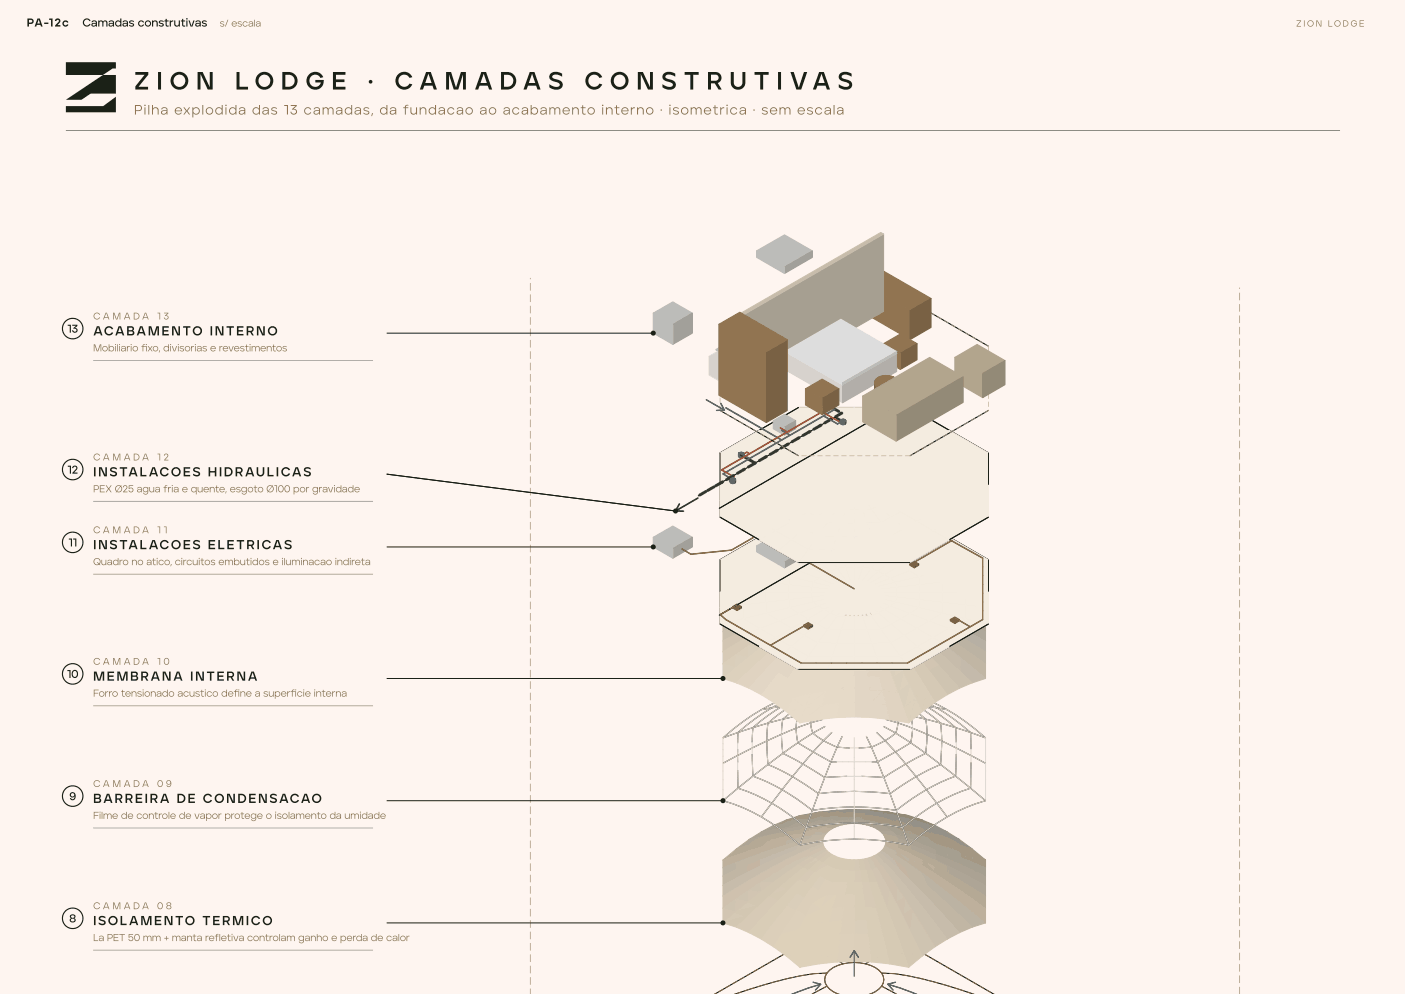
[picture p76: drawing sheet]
<svg xmlns="http://www.w3.org/2000/svg" width="420mm" height="297mm" viewBox="0 0 420 297" stroke-linecap="round" stroke-linejoin="round" font-family="sans-serif">
<defs><g id="words">
<g font-size="7.5" fill="#1b2117">
<text x="40.1" y="26.8">Z I O N</text>
<text x="70.3" y="26.8">L O D G E</text>
<text x="109.8" y="26.8">·</text>
<text x="117.9" y="26.8">C A M A D A S</text>
<text x="174.7" y="26.8">C O N S T R U T I VA S</text>
</g>
<text font-size="4.1" fill="#8b714e" x="40.1" y="34.2">Pilha explodida das 13 camadas, da fundacao ao acabamento interno · isometrica · sem escala</text>
<g font-size="3.9" fill="#1b2117">
<text x="27.8" y="100.2">ACABAMENTO INTERNO</text>
<text x="27.8" y="142.3">INSTALACOES HIDRAULICAS</text>
<text x="27.8" y="164.1">INSTALACOES ELETRICAS</text>
<text x="27.8" y="203.4">MEMBRANA INTERNA</text>
<text x="27.8" y="239.9">BARREIRA DE CONDENSACAO</text>
<text x="27.8" y="276.4">ISOLAMENTO TERMICO</text>
</g>
<g font-size="3.4" fill="#1b2117">
<text x="8" y="7.9">PA-12c</text>
<text x="24.6" y="7.9">Camadas construtivas</text>
<text x="20.1" y="99.4">13</text>
<text x="20.1" y="141.5">12</text>
<text x="20.4" y="163.3">11</text>
<text x="20" y="202.6">10</text>
<text x="20.7" y="239.1">9</text>
<text x="20.7" y="275.6">8</text>
</g>
<g font-size="3" fill="#8b714e">
<text x="27.8" y="105">Mobiliario fxo, divisorias e revestimentos</text>
<text x="42.2" y="105">i</text>
<text x="27.8" y="147.1">PEX Ø25 agua fria e quente, esgoto Ø100 por gravidade</text>
<text x="27.8" y="168.9">Quadro no atico, circuitos embutidos e iluminacao indireta</text>
<text x="27.8" y="208.2">Forro tensionado acustico defne a superfcie interna</text>
<text x="69.8" y="208.2">i</text>
<text x="86.8" y="208.2">i</text>
<text x="27.8" y="244.7">Filme de controle de vapor protege o isolamento da umidade</text>
<text x="27.8" y="281.2">La PET 50 mm + manta refletiva controlam ganho e perda de calor</text>
</g>
<g font-size="2.9" fill="#8b714e">
<text x="65.6" y="7.9">s/ escala</text>
<text x="27.8" y="95.5">C A M A D A</text>
<text x="46.9" y="95.5">1</text>
<text x="48.8" y="95.5">3</text>
<text x="27.8" y="137.6">C A M A D A</text>
<text x="46.9" y="137.6">1</text>
<text x="48.8" y="137.6">2</text>
<text x="27.8" y="159.3">C A M A D A</text>
<text x="46.9" y="159.3">1</text>
<text x="48.8" y="159.3">1</text>
<text x="27.8" y="198.6">C A M A D A</text>
<text x="46.9" y="198.6">1</text>
<text x="48.8" y="198.6">0</text>
<text x="27.8" y="235.2">C A M A D A</text>
<text x="46.9" y="235.2">0</text>
<text x="49.6" y="235.2">9</text>
<text x="27.8" y="271.7">C A M A D A</text>
<text x="46.9" y="271.7">0</text>
<text x="49.6" y="271.7">8</text>
</g>
<text font-size="2.6" fill="#8b714e" x="387.4" y="7.9">Z I O N LO D G E</text>
</g></defs>
<g fill="#fef5f0">
<path d="M0 0h419.9v297h-419.9z"/>
<path d="M6.1 11.1h408v285.9h-408z"/>
</g>
<g fill="#1b2117">
<path d="M19.7 18.6h14.9v1.9h-.9l-2.9 1.9h-11.1z"/>
<path d="M19.7 29.8l11.1-7.4h3.8v5.6h-7.5l-2.7 1.8z"/>
<path d="M19.7 31.7h11.1l3.8-2.8v4.7h-14.9z"/>
</g>
<path d="M19.7 39h380.8" fill="none" stroke="#1b2117" stroke-width=".3"/>
<path d="M234.2 285l1.6 .1-1.5 .2zM236.6 285l1.6 .1-1.5 .2zM239 285l1.5 .1-1.4 .2zM241.3 285l1.6 .1-1.5 .2zM243.7 285l1.6 .1-1.5 .2zM246.1 285l1.6 .1-1.5 .2zM248.5 285l1.6 .1-1.5 .2zM250.9 285l1.5 .1-1.4 .2zM253.2 285l1.6 .1-1.5 .2zM255.6 285l1.6 .1-1.5 .2zM258 285l1.6 .1-1.5 .2zM260.4 285l1.6 .1-1.5 .2zM262.8 285l1.5 .1-1.4 .2zM265.1 285l1.6 .1-1.5 .2zM267.5 285l1.6 .1-1.5 .2zM269.9 285l1.6 .1-1.5 .2zM272.3 285l1.6 .1-1.5 .2zM274.7 285l1.5 .1-1.4 .2z" fill="#8b714e"/>
<path d="M234.3 285.1l1.6 .3z" fill="#000"/>
<path d="M234.5 285l1.5 .4-1.5-.1z" fill="#8b714e"/>
<path d="M274.7 285.4l1.6-.3z" fill="#000"/>
<path d="M274.6 285.3l1.6-.2-1.5 .4z" fill="#8b714e"/>
<path d="M235.9 285.4l1.6-.2z" fill="#000"/>
<path d="M236 285.2h1.6l-1.4 .3z" fill="#8b714e"/>
<path d="M273.1 285.2l1.6 .2z" fill="#000"/>
<path d="M273 285.1l1.6 .2h-1.5z" fill="#8b714e"/>
<path d="M237.5 285.2l1.6-.1z" fill="#000"/>
<path d="M237.6 285.1l1.6-.1-1.5 .3z" fill="#8b714e"/>
<path d="M271.5 285.1l1.6 .1z" fill="#000"/>
<path d="M271.4 284.9l1.6 .3h-1.5z" fill="#8b714e"/>
<path d="M276.3 285.1l29.7 11.9z" fill="#000"/>
<path d="M276.2 285l1.4 .9-1.4-.7zM278.3 286.2l1.4 .9-1.4-.7zM280.4 287.4l1.3 .8-1.3-.6zM282.4 288.6l1.4 .8-1.4-.6zM284.5 289.8l1.4 .8-1.4-.6zM286.5 291l1.4 .8-1.3-.6zM288.6 292.1l1.4 .9-1.4-.6zM290.7 293.3l1.3 .9-1.3-.6zM292.7 294.5l1.4 .9-1.4-.7zM294.8 295.7l1.4 .9-1.4-.7zM296.9 296.9l1.3 .1h-1.4zM298.9 297h1.4zM300.9 297h1.5zM303 297h1.4zM305 297h1.2z" fill="#8b714e"/>
<path d="M204.6 297l29.7-11.9z" fill="#000"/>
<path d="M204.4 297h1.5zM206.5 297h1.5zM208.6 297h1.4zM210.6 297h1.5zM212.7 297l1.4-.2zM214.8 296.2l1.4-.6-1.2 .8zM216.8 295l1.4-.6-1.2 .8zM218.9 293.8l1.4-.6-1.2 .8zM221 292.7l1.4-.7-1.3 .9zM223 291.5l1.4-.7-1.2 .9zM225.1 290.3l1.4-.7-1.2 .9zM227.1 289.1l1.5-.7-1.3 .9zM229.2 287.9l1.4-.7-1.2 .9zM231.3 286.7l1.4-.6-1.3 .8zM233.3 285.5l1.1-.4-.9 .6z" fill="#8b714e"/>
<path d="M239.1 285.1l1.6-.1z" fill="#000"/>
<path d="M239.2 284.9l1.6 .1-1.5 .2z" fill="#8b714e"/>
<path d="M269.9 285l1.6 .1z" fill="#000"/>
<path d="M269.8 284.9l1.6 .1-1.5 .1z" fill="#8b714e"/>
<path d="M240.7 285h1.6z" fill="#000"/>
<path d="M240.9 284.9l1.6 .1-1.5 .1z" fill="#8b714e"/>
<path d="M268.3 285h1.6z" fill="#000"/>
<path d="M268.2 284.9l1.6 .1-1.5 .2z" fill="#8b714e"/>
<path d="M242.3 285l1.6 .1z" fill="#000"/>
<path d="M242.5 284.9l1.6 .2-1.6 .1z" fill="#8b714e"/>
<path d="M266.7 285.1l1.6-.1z" fill="#000"/>
<path d="M266.6 285h1.6l-1.5 .3z" fill="#8b714e"/>
<path d="M243.9 285.1l1.6 .2z" fill="#000"/>
<path d="M244.1 285l1.5 .3h-1.5z" fill="#8b714e"/>
<path d="M265.1 285.3l1.6-.2z" fill="#000"/>
<path d="M265 285.2l1.6-.1-1.5 .4z" fill="#8b714e"/>
<path d="M290.6 297h3.8" fill="none" stroke="#000" stroke-width=".3"/>
<path d="M290.5 296.8l1.5 .2h-1.5zM292.7 297h1.5z" fill="#8b714e"/>
<path d="M216.2 297h3.8" fill="none" stroke="#000" stroke-width=".3"/>
<path d="M218.6 297l1.5-.2 .1 .1zM216.4 297h1.5z" fill="#8b714e"/>
<path d="M245.5 285.3l1.6 .4z" fill="#000"/>
<path d="M245.7 285.3l1.5 .4-1.4-.2z" fill="#8b714e"/>
<path d="M263.5 285.7l1.6-.4z" fill="#000"/>
<path d="M263.4 285.5l1.6-.1-1.5 .4z" fill="#8b714e"/>
<path d="M286.7 295.6l3.9 1.3z" fill="#000"/>
<path d="M286.6 295.5l1.5 .6-1.5-.3zM288.8 296.3l1.6 .6-1.5-.4z" fill="#8b714e"/>
<path d="M220 296.9l3.9-1.3z" fill="#000"/>
<path d="M222.5 296l1.6-.4-1.4 .6zM220.3 296.7l1.5-.4-1.4 .6z" fill="#8b714e"/>
<path d="M247.1 285.7l1.6 .5z" fill="#000"/>
<path d="M247.3 285.7l1.5 .5-1.4-.3z" fill="#8b714e"/>
<path d="M261.9 286.2l1.6-.5z" fill="#000"/>
<path d="M261.8 286.1l1.5-.4-1.4 .6z" fill="#8b714e"/>
<path d="M282.8 294.4l3.9 1.2z" fill="#000"/>
<path d="M282.7 294.3l1.6 .6-1.5-.3zM285 295.1l1.5 .5-1.4-.3z" fill="#8b714e"/>
<path d="M223.9 295.6l3.9-1.2z" fill="#000"/>
<path d="M226.4 294.7l1.5-.3-1.4 .6zM224.1 295.4l1.6-.3-1.4 .6z" fill="#8b714e"/>
<path d="M279 293.3l3.8 1.1z" fill="#000"/>
<path d="M278.9 293.3l1.5 .5-1.5-.3zM281.2 293.9l1.5 .5-1.5-.3z" fill="#8b714e"/>
<path d="M227.8 294.4l3.8-1.1z" fill="#000"/>
<path d="M230.2 293.6l1.6-.3-1.4 .5zM228 294.3l1.5-.3-1.4 .5z" fill="#8b714e"/>
<path d="M248.7 286.2l1.6 .7z" fill="#000"/>
<path d="M249 286.2l1.4 .7-1.4-.4z" fill="#8b714e"/>
<path d="M260.3 286.9l1.6-.7z" fill="#000"/>
<path d="M260.2 286.8l1.5-.5-1.3 .7z" fill="#8b714e"/>
<path d="M239.1 243.7l5.7-1-4.2 .9z" fill="#9c9383"/>
<path d="M239.1 243.7l5.7-1-4.2 .9z" fill="none" stroke="#9c9383" stroke-width=".3"/>
<path d="M264.8 242.8l1-.1 5.8 1z" fill="#958c7d"/>
<path d="M264.8 242.8l1-.1 5.8 1z" fill="none" stroke="#958c7d" stroke-width=".3"/>
<path d="M275.1 292.4l3.9 .9z" fill="#000"/>
<path d="M275 292.3l1.5 .4-1.4-.2zM277.3 292.9l1.5 .4-1.4-.2z" fill="#8b714e"/>
<path d="M231.6 293.3l3.9-.9z" fill="#000"/>
<path d="M234.1 292.6l1.5-.3-1.4 .5zM231.8 293.2l1.5-.3-1.4 .5z" fill="#8b714e"/>
<path d="M244.8 242.7l5.3-.6-4.3 .7z" fill="#9a9181"/>
<path d="M244.8 242.7l5.3-.6-4.3 .7z" fill="none" stroke="#9a9181" stroke-width=".3"/>
<path d="M260 242.2l.5-.1 5.3 .6z" fill="#958d7e"/>
<path d="M260 242.2l.5-.1 5.3 .6z" fill="none" stroke="#958d7e" stroke-width=".3"/>
<path d="M250.1 242.1h5.2" fill="none" stroke="#988f80" stroke-width=".31"/>
<path d="M250.1 242.1l5.2-.2-4.7 .3z" fill="none" stroke="#988f80" stroke-width=".3"/>
<path d="M255.3 241.9l5.2 .2h-5.2zM255.3 242h5.2" fill="none" stroke="#978e7f" stroke-width=".3"/>
<path d="M270 243.6l1.6 .1 4 1.3z" fill="#948c7d"/>
<path d="M270 243.6l1.6 .1 4 1.3z" fill="none" stroke="#948c7d" stroke-width=".3"/>
<path d="M264.8 242.8l6.8 .9-1.6-.1z" fill="#948c7c"/>
<path d="M264.8 242.8l6.8 .9-1.6-.1z" fill="none" stroke="#948c7c" stroke-width=".3"/>
<path d="M240.6 243.6l4.2-.9 1 .1z" fill="#9d9484"/>
<path d="M240.6 243.6l4.2-.9 1 .1z" fill="none" stroke="#9d9484" stroke-width=".3"/>
<path d="M260 242.2l5.8 .5z" fill="#958c7d"/>
<path d="M260 242.2l5.8 .5z" fill="none" stroke="#958c7d" stroke-width=".3"/>
<path d="M245.8 242.8l4.3-.7 .5 .1z" fill="#9a9182"/>
<path d="M245.8 242.8l4.3-.7 .5 .1z" fill="none" stroke="#9a9182" stroke-width=".3"/>
<path d="M235 245l4.1-1.3-2.2 1.2z" fill="#a09786"/>
<path d="M235 245l4.1-1.3-2.2 1.2z" fill="none" stroke="#a09786" stroke-width=".3"/>
<path d="M255.3 242.1h5.2zM255.3 242.2h5.2" fill="none" stroke="#968e7e" stroke-width=".3"/>
<path d="M250.6 242.1h4.7" fill="none" stroke="#988f80" stroke-width=".31"/>
<path d="M250.6 242.2l4.7-.3v.2z" fill="none" stroke="#988f80" stroke-width=".3"/>
<path d="M236.9 244.9l2.2-1.2 1.5-.1z" fill="#a09786"/>
<path d="M236.9 244.9l2.2-1.2 1.5-.1z" fill="none" stroke="#a09786" stroke-width=".3"/>
<path d="M250.3 286.9l1.6 1.1z" fill="#000"/>
<path d="M250.7 287.1l1.3 1z" fill="#8b714e"/>
<path d="M258.7 288l1.6-1.1z" fill="#000"/>
<path d="M258.6 287.9l1.3-.8-1.1 1z" fill="#8b714e"/>
<path d="M271.2 291.5l3.9 .9z" fill="#000"/>
<path d="M271.1 291.5l1.6 .4-1.5-.2zM273.4 292l1.6 .3-1.5-.1z" fill="#8b714e"/>
<path d="M235.5 292.4l3.9-.9z" fill="#000"/>
<path d="M238 291.7l1.5-.2-1.4 .5zM235.7 292.2l1.5-.2-1.4 .4z" fill="#8b714e"/>
<path d="M270 243.6l5.6 1.4-1.9-.1z" fill="#958c7d"/>
<path d="M270 243.6l5.6 1.4-1.9-.1z" fill="none" stroke="#958c7d" stroke-width=".3"/>
<path d="M253.6 287.7l1.7-.1z" fill="#000"/>
<path d="M253.5 287.6h1.6l-1.5 .2z" fill="#8b714e"/>
<path d="M255.3 287.6l1.7 .1z" fill="#000"/>
<path d="M255.2 287.5l1.6 .2h-1.5z" fill="#8b714e"/>
<path d="M240.6 243.6l5.2-.8-3.6 .9z" fill="#9e9584"/>
<path d="M240.6 243.6l5.2-.8-3.6 .9z" fill="none" stroke="#9e9584" stroke-width=".3"/>
<path d="M251.9 288l1.7-.3z" fill="#000"/>
<path d="M251.8 287.9l1.6-.2-1.5 .4z" fill="#8b714e"/>
<path d="M257 287.7l1.7 .3z" fill="#000"/>
<path d="M257 287.6l1.5 .4-1.5-.2z" fill="#8b714e"/>
<path d="M263.8 242.9l1-.1 5.2 .8z" fill="#968d7e"/>
<path d="M263.8 242.9l1-.1 5.2 .8z" fill="none" stroke="#968d7e" stroke-width=".3"/>
<path d="M273.7 244.9l1.9 .1 3.8 1.6z" fill="#968d7e"/>
<path d="M273.7 244.9l1.9 .1 3.8 1.6z" fill="none" stroke="#968d7e" stroke-width=".3"/>
<path d="M245.8 242.8l4.8-.6-3.8 .7z" fill="#9b9283"/>
<path d="M245.8 242.8l4.8-.6-3.8 .7z" fill="none" stroke="#9b9283" stroke-width=".3"/>
<path d="M259.5 242.4l.5-.2 4.8 .6z" fill="#978e7f"/>
<path d="M259.5 242.4l.5-.2 4.8 .6z" fill="none" stroke="#978e7f" stroke-width=".3"/>
<path d="M250.4 288.5l1.5-.5z" fill="#000"/>
<path d="M250.3 288.4l1.5-.4-1.4 .6z" fill="#8b714e"/>
<path d="M258.7 288l1.5 .5z" fill="#000"/>
<path d="M258.6 287.9l1.5 .6-1.4-.4z" fill="#8b714e"/>
<path d="M250.6 242.3h4.7" fill="none" stroke="#999181" stroke-width=".34"/>
<path d="M250.6 242.2l4.7-.1-4.2 .3z" fill="none" stroke="#999181" stroke-width=".3"/>
<path d="M255.3 242.1l4.7 .1-4.7 .1zM255.3 242.2h4.7" fill="none" stroke="#988f80" stroke-width=".3"/>
<path d="M267.3 290.9l3.9 .6z" fill="#000"/>
<path d="M267.3 290.8l1.5 .4-1.5-.1zM269.6 291.2l1.6 .3-1.5-.1z" fill="#8b714e"/>
<path d="M239.4 291.5l3.9-.6z" fill="#000"/>
<path d="M241.8 291.1l1.6-.2-1.5 .4zM239.5 291.4l1.6-.1-1.5 .4z" fill="#8b714e"/>
<path d="M268.4 243.7l1.6-.1 3.7 1.3z" fill="#968d7e"/>
<path d="M268.4 243.7l1.6-.1 3.7 1.3z" fill="none" stroke="#968d7e" stroke-width=".3"/>
<path d="M231.2 246.6l3.8-1.6-1.5 1.4z" fill="#a49a8a"/>
<path d="M231.2 246.6l3.8-1.6-1.5 1.4z" fill="none" stroke="#a49a8a" stroke-width=".3"/>
<path d="M249 289.1l1.4-.6z" fill="#000"/>
<path d="M248.9 289l1.5-.5-1.3 .7z" fill="#8b714e"/>
<path d="M260.2 288.5l1.4 .6z" fill="#000"/>
<path d="M260.1 288.4l1.5 .7-1.4-.5z" fill="#8b714e"/>
<path d="M233.5 246.4l1.5-1.4 1.9-.1z" fill="#a49a8a"/>
<path d="M233.5 246.4l1.5-1.4 1.9-.1z" fill="none" stroke="#a49a8a" stroke-width=".3"/>
<path d="M263.8 242.9l6.2 .7-1.6 .1z" fill="#968d7e"/>
<path d="M263.8 242.9l6.2 .7-1.6 .1z" fill="none" stroke="#968d7e" stroke-width=".3"/>
<path d="M242.2 243.7l3.6-.9 1 .1z" fill="#9e9585"/>
<path d="M242.2 243.7l3.6-.9 1 .1z" fill="none" stroke="#9e9585" stroke-width=".3"/>
<path d="M259.5 242.7h5.3" fill="none" stroke="#978e7e" stroke-width=".44"/>
<path d="M259.5 242.4l5.3 .4-1 .1z" fill="none" stroke="#978e7e" stroke-width=".3"/>
<path d="M246.8 242.9l3.8-.7 .5 .2z" fill="#9c9383"/>
<path d="M246.8 242.9l3.8-.7 .5 .2z" fill="none" stroke="#9c9383" stroke-width=".3"/>
<path d="M236.9 244.9l3.7-1.3-1.7 1.2z" fill="#a19887"/>
<path d="M236.9 244.9l3.7-1.3-1.7 1.2z" fill="none" stroke="#a19887" stroke-width=".3"/>
<path d="M255.3 242.3l4.7-.1-.5 .2zM255.3 242.3h4.7" fill="none" stroke="#988f80" stroke-width=".3"/>
<path d="M251.1 242.3h4.2" fill="none" stroke="#9a9181" stroke-width=".34"/>
<path d="M251.1 242.4l4.2-.3v.2z" fill="none" stroke="#9a9181" stroke-width=".3"/>
<path d="M261.6 289.1l1 .8z" fill="#000"/>
<path d="M261.5 289l1.3 1z" fill="#8b714e"/>
<path d="M248 289.9l1-.8z" fill="#000"/>
<path d="M247.9 289.8l1.3-.8-1.2 1z" fill="#8b714e"/>
<path d="M238.9 244.8l1.7-1.2 1.6 .1z" fill="#a19887"/>
<path d="M238.9 244.8l1.7-1.2 1.6 .1z" fill="none" stroke="#a19887" stroke-width=".3"/>
<path d="M273.7 244.9l5.7 1.7-2.3-.2z" fill="#968d7e"/>
<path d="M273.7 244.9l5.7 1.7-2.3-.2z" fill="none" stroke="#968d7e" stroke-width=".3"/>
<path d="M263.5 290.8h3.8" fill="none" stroke="#000" stroke-width=".3"/>
<path d="M263.4 290.7l1.6 .1-1.5 .1zM265.8 290.8l1.6 .1-1.5 .1z" fill="#8b714e"/>
<path d="M243.3 290.8h3.8" fill="none" stroke="#000" stroke-width=".3"/>
<path d="M245.7 290.7l1.6 .1-1.5 .2zM243.3 290.8l1.6 .1-1.5 .2z" fill="#8b714e"/>
<path d="M277.1 246.4l2.3 .2 3.6 2z" fill="#988f7f"/>
<path d="M277.1 246.4l2.3 .2 3.6 2z" fill="none" stroke="#988f7f" stroke-width=".3"/>
<path d="M262.6 289.9l.9 .9z" fill="#000"/>
<path d="M262.6 289.8l1 1.1z" fill="#8b714e"/>
<path d="M248 289.9l-.9 .9z" fill="#000"/>
<path d="M247.9 289.8l.2 .2-1 .9z" fill="#8b714e"/>
<path d="M268.4 243.7l5.3 1.2-2-.1z" fill="#968e7e"/>
<path d="M268.4 243.7l5.3 1.2-2-.1z" fill="none" stroke="#968e7e" stroke-width=".3"/>
<path d="M271.7 244.8l2 .1 3.4 1.5z" fill="#978e7f"/>
<path d="M271.7 244.8l2 .1 3.4 1.5z" fill="none" stroke="#978e7f" stroke-width=".3"/>
<path d="M227.6 248.6l3.6-2-1 1.5z" fill="#a89e8d"/>
<path d="M227.6 248.6l3.6-2-1 1.5z" fill="none" stroke="#a89e8d" stroke-width=".3"/>
<path d="M231.2 246.6l2.3-.2-3.3 1.7z" fill="#a89e8d"/>
<path d="M231.2 246.6l2.3-.2-3.3 1.7z" fill="none" stroke="#a89e8d" stroke-width=".3"/>
<path d="M242.2 243.7l4.6-.8-3 .9z" fill="#9f9686"/>
<path d="M242.2 243.7l4.6-.8-3 .9z" fill="none" stroke="#9f9686" stroke-width=".3"/>
<path d="M262.8 243.1l1-.2 4.6 .8z" fill="#988f7f"/>
<path d="M262.8 243.1l1-.2 4.6 .8z" fill="none" stroke="#988f7f" stroke-width=".3"/>
<path d="M263.5 290.8l.5 .9z" fill="#000"/>
<path d="M263.4 290.7h.2l.4 1.1z" fill="#8b714e"/>
<path d="M247.1 290.8l-.5 .9z" fill="#000"/>
<path d="M247.1 290.7l.2 .1-.7 1z" fill="#8b714e"/>
<path d="M246.8 242.9l4.3-.5-3.3 .7z" fill="#9d9484"/>
<path d="M246.8 242.9l4.3-.5-3.3 .7z" fill="none" stroke="#9d9484" stroke-width=".3"/>
<path d="M259 242.7h4.8" fill="none" stroke="#989080" stroke-width=".44"/>
<path d="M259 242.8l.5-.4 4.3 .5z" fill="none" stroke="#989080" stroke-width=".3"/>
<path d="M251.1 242.5h4.2" fill="none" stroke="#9b9282" stroke-width=".44"/>
<path d="M251.1 242.4l4.2-.1-3.7 .5z" fill="none" stroke="#9b9282" stroke-width=".3"/>
<path d="M255.3 242.5h4.2" fill="none" stroke="#9a9181" stroke-width=".31"/>
<path d="M255.3 242.3l4.2 .1-4.2 .2z" fill="none" stroke="#9a9181" stroke-width=".3"/>
<path d="M233.5 246.4l3.4-1.5-1.1 1.2z" fill="#a59b8b"/>
<path d="M233.5 246.4l3.4-1.5-1.1 1.2z" fill="none" stroke="#a59b8b" stroke-width=".3"/>
<path d="M266.8 243.8l1.6-.1 3.3 1.1z" fill="#978f7f"/>
<path d="M266.8 243.8l1.6-.1 3.3 1.1z" fill="none" stroke="#978f7f" stroke-width=".3"/>
<path d="M236.9 244.9l2-.1-3.1 1.3z" fill="#a59b8b"/>
<path d="M236.9 244.9l2-.1-3.1 1.3z" fill="none" stroke="#a59b8b" stroke-width=".3"/>
<path d="M277.1 246.4l5.9 2.2-2.6-.5z" fill="#988f7f"/>
<path d="M277.1 246.4l5.9 2.2-2.6-.5z" fill="none" stroke="#988f7f" stroke-width=".3"/>
<path d="M262.8 243.1l5.6 .6-1.6 .1z" fill="#978e7f"/>
<path d="M262.8 243.1l5.6 .6-1.6 .1z" fill="none" stroke="#978e7f" stroke-width=".3"/>
<path d="M243.8 243.8l3-.9 1 .2z" fill="#9f9686"/>
<path d="M243.8 243.8l3-.9 1 .2z" fill="none" stroke="#9f9686" stroke-width=".3"/>
<path d="M264 291.7l.1 1z" fill="#000"/>
<path d="M263.9 291.6l.2 .1 .1 1.2z" fill="#8b714e"/>
<path d="M246.6 291.7l-.1 1z" fill="#000"/>
<path d="M246.6 291.6l.2 .1-.4 1.2z" fill="#8b714e"/>
<path d="M280.4 248.1l2.6 .5 3.7 2.2z" fill="#9a9181"/>
<path d="M280.4 248.1l2.6 .5 3.7 2.2z" fill="none" stroke="#9a9181" stroke-width=".3"/>
<path d="M259 242.9h4.8" fill="none" stroke="#988f80" stroke-width=".37"/>
<path d="M259 242.8l4.8 .1-1 .2z" fill="none" stroke="#988f80" stroke-width=".3"/>
<path d="M238.9 244.8l3.3-1.1-1.3 1.1z" fill="#a29988"/>
<path d="M238.9 244.8l3.3-1.1-1.3 1.1z" fill="none" stroke="#a29988" stroke-width=".3"/>
<path d="M247.8 243.1l3.3-.7 .5 .4z" fill="#9d9484"/>
<path d="M247.8 243.1l3.3-.7 .5 .4z" fill="none" stroke="#9d9484" stroke-width=".3"/>
<path d="M255.3 242.6h4.2" fill="none" stroke="#999181" stroke-width=".31"/>
<path d="M255.3 242.6l4.2-.2-.5 .4z" fill="none" stroke="#999181" stroke-width=".3"/>
<path d="M251.6 242.5h3.7" fill="none" stroke="#9b9282" stroke-width=".44"/>
<path d="M251.6 242.8l3.7-.5v.3z" fill="none" stroke="#9b9282" stroke-width=".3"/>
<path d="M271.7 244.8l5.4 1.6-2.3-.3z" fill="#978f7f"/>
<path d="M271.7 244.8l5.4 1.6-2.3-.3z" fill="none" stroke="#978f7f" stroke-width=".3"/>
<path d="M240.9 244.8l1.3-1.1 1.6 .1z" fill="#a29988"/>
<path d="M240.9 244.8l1.3-1.1 1.6 .1z" fill="none" stroke="#a29988" stroke-width=".3"/>
<path d="M274.8 246.1l2.3 .3 3.3 1.7z" fill="#999080"/>
<path d="M274.8 246.1l2.3 .3 3.3 1.7z" fill="none" stroke="#999080" stroke-width=".3"/>
<path d="M223.9 250.8l3.7-2.2-.7 1.6z" fill="#ada391"/>
<path d="M223.9 250.8l3.7-2.2-.7 1.6z" fill="none" stroke="#ada391" stroke-width=".3"/>
<path d="M227.6 248.6l2.6-.5-3.3 2.1z" fill="#ada391"/>
<path d="M227.6 248.6l2.6-.5-3.3 2.1z" fill="none" stroke="#ada391" stroke-width=".3"/>
<path d="M264.1 292.7l-.1 1z" fill="#000"/>
<path d="M264.1 292.6l.2 .2-.3 1.1z" fill="#8b714e"/>
<path d="M246.5 292.7l.1 1z" fill="#000"/>
<path d="M246.4 292.7h.2l.1 1.2z" fill="#8b714e"/>
<path d="M266.8 243.8l4.9 1h-1.9z" fill="#988f80"/>
<path d="M266.8 243.8l4.9 1h-1.9z" fill="none" stroke="#988f80" stroke-width=".3"/>
<path d="M230.2 248.1l3.3-1.7-.7 1.3z" fill="#a99f8e"/>
<path d="M230.2 248.1l3.3-1.7-.7 1.3z" fill="none" stroke="#a99f8e" stroke-width=".3"/>
<path d="M269.8 244.8h1.9l3.1 1.3z" fill="#999080"/>
<path d="M269.8 244.8h1.9l3.1 1.3z" fill="none" stroke="#999080" stroke-width=".3"/>
<path d="M233.5 246.4l2.3-.3-3 1.6z" fill="#a99f8e"/>
<path d="M233.5 246.4l2.3-.3-3 1.6z" fill="none" stroke="#a99f8e" stroke-width=".3"/>
<path d="M280.4 248.1l6.3 2.7-3-.6z" fill="#9a9181"/>
<path d="M280.4 248.1l6.3 2.7-3-.6z" fill="none" stroke="#9a9181" stroke-width=".3"/>
<path d="M283.7 250.2l3 .6 3.8 2.8z" fill="#9c9383"/>
<path d="M283.7 250.2l3 .6 3.8 2.8z" fill="none" stroke="#9c9383" stroke-width=".3"/>
<path d="M264 293.7l-.5 1z" fill="#000"/>
<path d="M263.9 293.6l.2 .2-.7 1z" fill="#8b714e"/>
<path d="M246.6 293.7l.5 1z" fill="#000"/>
<path d="M246.5 293.6l.3 .1 .4 1.1z" fill="#8b714e"/>
<path d="M235.8 246.1l3.1-1.3-.8 1.2z" fill="#a69d8c"/>
<path d="M235.8 246.1l3.1-1.3-.8 1.2z" fill="none" stroke="#a69d8c" stroke-width=".3"/>
<path d="M243.8 243.8l4-.7-2.4 .9z" fill="#a19787"/>
<path d="M243.8 243.8l4-.7-2.4 .9z" fill="none" stroke="#a19787" stroke-width=".3"/>
<path d="M261.8 243.4l1-.3 4 .7z" fill="#9a9181"/>
<path d="M261.8 243.4l1-.3 4 .7z" fill="none" stroke="#9a9181" stroke-width=".3"/>
<path d="M274.8 246.1l5.6 2-2.6-.4z" fill="#999081"/>
<path d="M274.8 246.1l5.6 2-2.6-.4z" fill="none" stroke="#999081" stroke-width=".3"/>
<path d="M247.8 243.1l3.8-.3-2.8 .6z" fill="#9f9585"/>
<path d="M247.8 243.1l3.8-.3-2.8 .6z" fill="none" stroke="#9f9585" stroke-width=".3"/>
<path d="M258.5 242.9h4.3" fill="none" stroke="#9a9182" stroke-width=".37"/>
<path d="M258.5 243.1l.5-.3 3.8 .3z" fill="none" stroke="#9a9182" stroke-width=".3"/>
<path d="M251.6 242.8l3.7-.2-3.2 .5z" fill="#9d9484"/>
<path d="M251.6 242.8l3.7-.2-3.2 .5z" fill="none" stroke="#9d9484" stroke-width=".3"/>
<path d="M255.3 242.8h3.7" fill="none" stroke="#9b9283" stroke-width=".41"/>
<path d="M255.3 242.6l3.7 .2-3.7 .2z" fill="none" stroke="#9b9283" stroke-width=".3"/>
<path d="M238.9 244.8h2l-2.8 1.2z" fill="#a69d8c"/>
<path d="M238.9 244.8h2l-2.8 1.2z" fill="none" stroke="#a69d8c" stroke-width=".3"/>
<path d="M277.8 247.7l2.6 .4 3.3 2.1z" fill="#9b9282"/>
<path d="M277.8 247.7l2.6 .4 3.3 2.1z" fill="none" stroke="#9b9282" stroke-width=".3"/>
<path d="M220.1 253.6l3.8-2.8-.4 1.8z" fill="#b1a795"/>
<path d="M220.1 253.6l3.8-2.8-.4 1.8z" fill="none" stroke="#b1a795" stroke-width=".3"/>
<path d="M265.2 244l1.6-.2 3 1z" fill="#999081"/>
<path d="M265.2 244l1.6-.2 3 1z" fill="none" stroke="#999081" stroke-width=".3"/>
<path d="M263.5 294.7l3.8 2z" fill="#000"/>
<path d="M263.4 294.6l1.4 .8-1.4-.6zM265.5 295.7l1.4 .8-1.4-.6z" fill="#8b714e"/>
<path d="M243.3 296.7l3.8-2z" fill="#000"/>
<path d="M245.8 295.2l1.5-.6-1.3 .8zM243.7 296.3l1.5-.6-1.3 .8z" fill="#8b714e"/>
<path d="M223.9 250.8l3-.6-3.4 2.4z" fill="#b1a795"/>
<path d="M223.9 250.8l3-.6-3.4 2.4z" fill="none" stroke="#b1a795" stroke-width=".3"/>
<path d="M263.5 294.7l-.9 .9z" fill="#000"/>
<path d="M263.4 294.6l.2 .2-1 .9z" fill="#8b714e"/>
<path d="M247.1 294.7l.9 .9z" fill="#000"/>
<path d="M247.1 294.6l1 1.1z" fill="#8b714e"/>
<path d="M267.3 296.9h3.9" fill="none" stroke="#000" stroke-width=".34"/>
<path d="M267.3 296.6l1.3 .4-1.3-.2zM269.2 297h1.4z" fill="#8b714e"/>
<path d="M239.4 296.9h3.9" fill="none" stroke="#000" stroke-width=".34"/>
<path d="M242 297l1.4-.3zM240 297h1.4z" fill="#8b714e"/>
<path d="M269.8 244.8l5 1.3-2.3-.1z" fill="#999081"/>
<path d="M269.8 244.8l5 1.3-2.3-.1z" fill="none" stroke="#999081" stroke-width=".3"/>
<path d="M226.9 250.2l3.3-2.1-.3 1.5z" fill="#ada392"/>
<path d="M226.9 250.2l3.3-2.1-.3 1.5z" fill="none" stroke="#ada392" stroke-width=".3"/>
<path d="M261.8 243.4l5 .4-1.6 .2z" fill="#999081"/>
<path d="M261.8 243.4l5 .4-1.6 .2z" fill="none" stroke="#999081" stroke-width=".3"/>
<path d="M240.9 244.8l2.9-1-1 1.1z" fill="#a49a8a"/>
<path d="M240.9 244.8l2.9-1-1 1.1z" fill="none" stroke="#a49a8a" stroke-width=".3"/>
<path d="M245.4 244l2.4-.9 1 .3z" fill="#a19887"/>
<path d="M245.4 244l2.4-.9 1 .3z" fill="none" stroke="#a19887" stroke-width=".3"/>
<path d="M258.5 243.3h4.3" fill="none" stroke="#9a9181" stroke-width=".31"/>
<path d="M258.5 243.1h4.3l-1 .3z" fill="none" stroke="#9a9181" stroke-width=".3"/>
<path d="M248.8 243.4l2.8-.6 .5 .3z" fill="#9f9685"/>
<path d="M248.8 243.4l2.8-.6 .5 .3z" fill="none" stroke="#9f9685" stroke-width=".3"/>
<path d="M255.3 242.9h3.7" fill="none" stroke="#9b9282" stroke-width=".37"/>
<path d="M255.3 243l3.7-.2-.5 .3z" fill="none" stroke="#9b9282" stroke-width=".3"/>
<path d="M272.5 246l2.3 .1 3 1.6z" fill="#9a9282"/>
<path d="M272.5 246l2.3 .1 3 1.6z" fill="none" stroke="#9a9282" stroke-width=".3"/>
<path d="M252.1 243.1l3.2-.5v.4z" fill="#9d9484"/>
<path d="M252.1 243.1l3.2-.5v.4z" fill="none" stroke="#9d9484" stroke-width=".3"/>
<path d="M230.2 248.1l2.6-.4-2.9 1.9z" fill="#ada392"/>
<path d="M230.2 248.1l2.6-.4-2.9 1.9z" fill="none" stroke="#ada392" stroke-width=".3"/>
<path d="M283.7 250.2l6.8 3.4-3.4-1z" fill="#9c9383"/>
<path d="M283.7 250.2l6.8 3.4-3.4-1z" fill="none" stroke="#9c9383" stroke-width=".3"/>
<path d="M243.8 243.8l1.6 .2-2.6 .9z" fill="#a49a8a"/>
<path d="M243.8 243.8l1.6 .2-2.6 .9z" fill="none" stroke="#a49a8a" stroke-width=".3"/>
<path d="M261.6 296.3l1-.7z" fill="#000"/>
<path d="M261.5 296.2l1.3-.7-1.2 .9z" fill="#8b714e"/>
<path d="M248 295.6l1 .7z" fill="#000"/>
<path d="M247.9 295.5l1.3 .9z" fill="#8b714e"/>
<path d="M232.8 247.7l3-1.6-.4 1.3z" fill="#aaa08f"/>
<path d="M232.8 247.7l3-1.6-.4 1.3z" fill="none" stroke="#aaa08f" stroke-width=".3"/>
<path d="M287.1 252.6l3.4 1 4 3.4z" fill="#9f9686"/>
<path d="M287.1 252.6l3.4 1 4 3.4z" fill="none" stroke="#9f9686" stroke-width=".3"/>
<path d="M277.8 247.7l5.9 2.5-3-.6z" fill="#9b9282"/>
<path d="M277.8 247.7l5.9 2.5-3-.6z" fill="none" stroke="#9b9282" stroke-width=".3"/>
<path d="M235.8 246.1l2.3-.1-2.7 1.4z" fill="#aaa08f"/>
<path d="M235.8 246.1l2.3-.1-2.7 1.4z" fill="none" stroke="#aaa08f" stroke-width=".3"/>
<path d="M265.2 244l4.6 .8-2 .1z" fill="#9a9181"/>
<path d="M265.2 244l4.6 .8-2 .1z" fill="none" stroke="#9a9181" stroke-width=".3"/>
<path d="M280.7 249.6l3 .6 3.4 2.4z" fill="#9d9484"/>
<path d="M280.7 249.6l3 .6 3.4 2.4z" fill="none" stroke="#9d9484" stroke-width=".3"/>
<path d="M267.8 244.9l2-.1 2.7 1.2z" fill="#9b9282"/>
<path d="M267.8 244.9l2-.1 2.7 1.2z" fill="none" stroke="#9b9282" stroke-width=".3"/>
<path d="M216.1 257l4-3.4-.2 2z" fill="#b6ab99"/>
<path d="M216.1 257l4-3.4-.2 2z" fill="none" stroke="#b6ab99" stroke-width=".3"/>
<path d="M260.2 297l1.4-.7z" fill="#000"/>
<path d="M260.2 296.8l1.5-.5-1.3 .7z" fill="#8b714e"/>
<path d="M249 296.3l1.4 .7z" fill="#000"/>
<path d="M249.1 296.3l1.4 .7-1.4-.5z" fill="#8b714e"/>
<path d="M220.1 253.6l3.4-1-3.6 3z" fill="#b6ab99"/>
<path d="M220.1 253.6l3.4-1-3.6 3z" fill="none" stroke="#b6ab99" stroke-width=".3"/>
<path d="M272.5 246l5.3 1.7-2.6-.3z" fill="#9b9282"/>
<path d="M272.5 246l5.3 1.7-2.6-.3z" fill="none" stroke="#9b9282" stroke-width=".3"/>
<path d="M238.1 246l2.8-1.2-.5 1.1z" fill="#a89e8d"/>
<path d="M238.1 246l2.8-1.2-.5 1.1z" fill="none" stroke="#a89e8d" stroke-width=".3"/>
<path d="M223.5 252.6l3.4-2.4v1.5z" fill="#b2a795"/>
<path d="M223.5 252.6l3.4-2.4v1.5z" fill="none" stroke="#b2a795" stroke-width=".3"/>
<path d="M275.2 247.4l2.6 .3 2.9 1.9z" fill="#9c9383"/>
<path d="M275.2 247.4l2.6 .3 2.9 1.9z" fill="none" stroke="#9c9383" stroke-width=".3"/>
<path d="M226.9 250.2l3-.6-3 2.1z" fill="#b2a795"/>
<path d="M226.9 250.2l3-.6-3 2.1z" fill="none" stroke="#b2a795" stroke-width=".3"/>
<path d="M258.7 297h1.5z" fill="#000"/>
<path d="M258.8 297l1.5-.2 .1 .2z" fill="#8b714e"/>
<path d="M250.4 297h1.5z" fill="#000"/>
<path d="M250.5 297h1.5z" fill="#8b714e"/>
<path d="M287.1 252.6l7.4 4.4-3.8-1.4z" fill="#9e9585"/>
<path d="M287.1 252.6l7.4 4.4-3.8-1.4z" fill="none" stroke="#9e9585" stroke-width=".3"/>
<path d="M240.9 244.8l1.9 .1-2.4 1z" fill="#a89e8d"/>
<path d="M240.9 244.8l1.9 .1-2.4 1z" fill="none" stroke="#a89e8d" stroke-width=".3"/>
<path d="M245.4 244l3.4-.6-1.9 .9z" fill="#a39989"/>
<path d="M245.4 244l3.4-.6-1.9 .9z" fill="none" stroke="#a39989" stroke-width=".3"/>
<path d="M260.8 243.8l1-.4 3.4 .6z" fill="#9c9383"/>
<path d="M260.8 243.8l1-.4 3.4 .6z" fill="none" stroke="#9c9383" stroke-width=".3"/>
<path d="M258 243.6l.5-.5 3.3 .3z" fill="#9d9484"/>
<path d="M258 243.6l.5-.5 3.3 .3z" fill="none" stroke="#9d9484" stroke-width=".3"/>
<path d="M248.8 243.4l3.3-.3-2.3 .7z" fill="#a19787"/>
<path d="M248.8 243.4l3.3-.3-2.3 .7z" fill="none" stroke="#a19787" stroke-width=".3"/>
<path d="M255.3 243l3.2 .1-3.2 .4z" fill="#9e9584"/>
<path d="M255.3 243l3.2 .1-3.2 .4z" fill="none" stroke="#9e9584" stroke-width=".3"/>
<path d="M252.1 243.1l3.2-.1-2.7 .6z" fill="#9f9686"/>
<path d="M252.1 243.1l3.2-.1-2.7 .6z" fill="none" stroke="#9f9686" stroke-width=".3"/>
<path d="M229.9 249.6l2.9-1.9 .1 1.3z" fill="#aea492"/>
<path d="M229.9 249.6l2.9-1.9 .1 1.3z" fill="none" stroke="#aea492" stroke-width=".3"/>
<path d="M280.7 249.6l6.4 3-3.4-.9z" fill="#9d9484"/>
<path d="M280.7 249.6l6.4 3-3.4-.9z" fill="none" stroke="#9d9484" stroke-width=".3"/>
<path d="M232.8 247.7l2.6-.3-2.5 1.6z" fill="#aea492"/>
<path d="M232.8 247.7l2.6-.3-2.5 1.6z" fill="none" stroke="#aea492" stroke-width=".3"/>
<path d="M263.7 244.3l1.5-.3 2.6 .9z" fill="#9c9383"/>
<path d="M263.7 244.3l1.5-.3 2.6 .9z" fill="none" stroke="#9c9383" stroke-width=".3"/>
<path d="M267.8 244.9l4.7 1.1-2.3-.1z" fill="#9b9282"/>
<path d="M267.8 244.9l4.7 1.1-2.3-.1z" fill="none" stroke="#9b9282" stroke-width=".3"/>
<path d="M270.2 245.9l2.3 .1 2.7 1.4z" fill="#9c9383"/>
<path d="M270.2 245.9l2.3 .1 2.7 1.4z" fill="none" stroke="#9c9383" stroke-width=".3"/>
<path d="M283.7 251.7l3.4 .9 3.6 3z" fill="#a09787"/>
<path d="M283.7 251.7l3.4 .9 3.6 3z" fill="none" stroke="#a09787" stroke-width=".3"/>
<path d="M242.8 244.9l2.6-.9-.7 1.1z" fill="#a69c8b"/>
<path d="M242.8 244.9l2.6-.9-.7 1.1z" fill="none" stroke="#a69c8b" stroke-width=".3"/>
<path d="M260.8 244.1h4.4" fill="none" stroke="#9b9283" stroke-width=".44"/>
<path d="M260.8 243.8l4.4 .2-1.5 .3z" fill="none" stroke="#9b9283" stroke-width=".3"/>
<path d="M275.2 247.4l5.5 2.2-3-.6z" fill="#9c9383"/>
<path d="M275.2 247.4l5.5 2.2-3-.6z" fill="none" stroke="#9c9383" stroke-width=".3"/>
<path d="M246.9 244.3l1.9-.9 1 .4z" fill="#a39a89"/>
<path d="M246.9 244.3l1.9-.9 1 .4z" fill="none" stroke="#a39a89" stroke-width=".3"/>
<path d="M258 243.6h3.8" fill="none" stroke="#9c9383" stroke-width=".41"/>
<path d="M258 243.6l3.8-.2-1 .4z" fill="none" stroke="#9c9383" stroke-width=".3"/>
<path d="M290.7 255.6l3.8 1.4v2.3z" fill="#a29988"/>
<path d="M290.7 255.6l3.8 1.4v2.3z" fill="none" stroke="#a29988" stroke-width=".3"/>
<path d="M255.3 243.5l3.2-.4-.5 .5z" fill="#9e9484"/>
<path d="M255.3 243.5l3.2-.4-.5 .5z" fill="none" stroke="#9e9484" stroke-width=".3"/>
<path d="M249.8 243.8l2.3-.7 .5 .5z" fill="#a19887"/>
<path d="M249.8 243.8l2.3-.7 .5 .5z" fill="none" stroke="#a19887" stroke-width=".3"/>
<path d="M252.6 243.6l2.7-.6v.5z" fill="#9f9686"/>
<path d="M252.6 243.6l2.7-.6v.5z" fill="none" stroke="#9f9686" stroke-width=".3"/>
<path d="M235.4 247.4l2.7-1.4v1.1z" fill="#aba290"/>
<path d="M235.4 247.4l2.7-1.4v1.1z" fill="none" stroke="#aba290" stroke-width=".3"/>
<path d="M219.9 255.6l3.6-3 .2 1.7z" fill="#b6ac99"/>
<path d="M219.9 255.6l3.6-3 .2 1.7z" fill="none" stroke="#b6ac99" stroke-width=".3"/>
<path d="M277.7 249l3 .6 3 2.1z" fill="#9f9686"/>
<path d="M277.7 249l3 .6 3 2.1z" fill="none" stroke="#9f9686" stroke-width=".3"/>
<path d="M223.5 252.6l3.4-.9-3.2 2.6z" fill="#b6ac99"/>
<path d="M223.5 252.6l3.4-.9-3.2 2.6z" fill="none" stroke="#b6ac99" stroke-width=".3"/>
<path d="M245.4 244l1.5 .3-2.2 .8z" fill="#a69c8b"/>
<path d="M245.4 244l1.5 .3-2.2 .8z" fill="none" stroke="#a69c8b" stroke-width=".3"/>
<path d="M238.1 246l2.3-.1-2.3 1.2z" fill="#aba290"/>
<path d="M238.1 246l2.3-.1-2.3 1.2z" fill="none" stroke="#aba290" stroke-width=".3"/>
<path d="M216.1 257l3.8-1.4-.1 2.1z" fill="#bbb09d"/>
<path d="M216.1 257l3.8-1.4-.1 2.1z" fill="none" stroke="#bbb09d" stroke-width=".3"/>
<path d="M226.9 251.7l3-2.1 .3 1.3z" fill="#b3a896"/>
<path d="M226.9 251.7l3-2.1 .3 1.3z" fill="none" stroke="#b3a896" stroke-width=".3"/>
<path d="M265.9 245.1l1.9-.2 2.4 1z" fill="#9d9484"/>
<path d="M265.9 245.1l1.9-.2 2.4 1z" fill="none" stroke="#9d9484" stroke-width=".3"/>
<path d="M263.7 244.3l4.1 .6-1.9 .2z" fill="#9c9383"/>
<path d="M263.7 244.3l4.1 .6-1.9 .2z" fill="none" stroke="#9c9383" stroke-width=".3"/>
<path d="M270.2 245.9l5 1.5-2.7-.3z" fill="#9c9383"/>
<path d="M270.2 245.9l5 1.5-2.7-.3z" fill="none" stroke="#9c9383" stroke-width=".3"/>
<path d="M283.7 251.7l7 3.9-3.8-1.3z" fill="#9f9686"/>
<path d="M283.7 251.7l7 3.9-3.8-1.3z" fill="none" stroke="#9f9686" stroke-width=".3"/>
<path d="M229.9 249.6l3-.6-2.7 1.9z" fill="#b3a896"/>
<path d="M229.9 249.6l3-.6-2.7 1.9z" fill="none" stroke="#b3a896" stroke-width=".3"/>
<path d="M272.5 247.1l2.7 .3 2.5 1.6z" fill="#9e9585"/>
<path d="M272.5 247.1l2.7 .3 2.5 1.6z" fill="none" stroke="#9e9585" stroke-width=".3"/>
<path d="M216.1 257l3.7 .7-3.7 1.6z" fill="#baaf9c"/>
<path d="M216.1 257l3.7 .7-3.7 1.6z" fill="none" stroke="#baaf9c" stroke-width=".3"/>
<path d="M240.4 245.9l2.4-1-.1 1.1z" fill="#a99f8e"/>
<path d="M240.4 245.9l2.4-1-.1 1.1z" fill="none" stroke="#a99f8e" stroke-width=".3"/>
<path d="M232.9 249l2.5-1.6 .5 1.1z" fill="#afa593"/>
<path d="M232.9 249l2.5-1.6 .5 1.1z" fill="none" stroke="#afa593" stroke-width=".3"/>
<path d="M277.7 249l6 2.7-3.3-.8z" fill="#9e9585"/>
<path d="M277.7 249l6 2.7-3.3-.8z" fill="none" stroke="#9e9585" stroke-width=".3"/>
<path d="M242.8 244.9l1.9 .2-2 .9z" fill="#a9a08e"/>
<path d="M242.8 244.9l1.9 .2-2 .9z" fill="none" stroke="#a9a08e" stroke-width=".3"/>
<path d="M280.4 250.9l3.3 .8 3.2 2.6z" fill="#a29888"/>
<path d="M280.4 250.9l3.3 .8 3.2 2.6z" fill="none" stroke="#a29888" stroke-width=".3"/>
<path d="M235.4 247.4l2.7-.3-2.2 1.4z" fill="#afa593"/>
<path d="M235.4 247.4l2.7-.3-2.2 1.4z" fill="none" stroke="#afa593" stroke-width=".3"/>
<path d="M290.7 255.6l3.8 3.7-3.7-1.6z" fill="#a39989"/>
<path d="M290.7 255.6l3.8 3.7-3.7-1.6z" fill="none" stroke="#a39989" stroke-width=".3"/>
<path d="M286.9 254.3l3.8 1.3 .1 2.1z" fill="#a39a89"/>
<path d="M286.9 254.3l3.8 1.3 .1 2.1z" fill="none" stroke="#a39a89" stroke-width=".3"/>
<path d="M255.3 243.5l2.7 .1-2.7 .5z" fill="#a09787"/>
<path d="M255.3 243.5l2.7 .1-2.7 .5z" fill="none" stroke="#a09787" stroke-width=".3"/>
<path d="M252.6 243.6l2.7-.1-2.2 .7z" fill="#a29888"/>
<path d="M252.6 243.6l2.7-.1-2.2 .7z" fill="none" stroke="#a29888" stroke-width=".3"/>
<path d="M258 243.6l2.8 .2-3.3 .4z" fill="#9f9686"/>
<path d="M258 243.6l2.8 .2-3.3 .4z" fill="none" stroke="#9f9686" stroke-width=".3"/>
<path d="M259.8 244.4l1-.6 2.9 .5z" fill="#9f9685"/>
<path d="M259.8 244.4l1-.6 2.9 .5z" fill="none" stroke="#9f9685" stroke-width=".3"/>
<path d="M249.8 243.8l2.8-.2-1.7 .8z" fill="#a39a89"/>
<path d="M249.8 243.8l2.8-.2-1.7 .8z" fill="none" stroke="#a39a89" stroke-width=".3"/>
<path d="M246.9 244.3l2.9-.5-1.3 1z" fill="#a59c8b"/>
<path d="M246.9 244.3l2.9-.5-1.3 1z" fill="none" stroke="#a59c8b" stroke-width=".3"/>
<path d="M267.9 246l2.3-.1 2.3 1.2z" fill="#9e9585"/>
<path d="M267.9 246l2.3-.1 2.3 1.2z" fill="none" stroke="#9e9585" stroke-width=".3"/>
<path d="M265.9 245.1l4.3 .8-2.3 .1z" fill="#9d9484"/>
<path d="M265.9 245.1l4.3 .8-2.3 .1z" fill="none" stroke="#9d9484" stroke-width=".3"/>
<path d="M223.7 254.3l3.2-2.6 .6 1.5z" fill="#b7ac9a"/>
<path d="M223.7 254.3l3.2-2.6 .6 1.5z" fill="none" stroke="#b7ac9a" stroke-width=".3"/>
<path d="M272.5 247.1l5.2 1.9-2.9-.5z" fill="#9e9585"/>
<path d="M272.5 247.1l5.2 1.9-2.9-.5z" fill="none" stroke="#9e9585" stroke-width=".3"/>
<path d="M226.9 251.7l3.3-.8-2.7 2.3z" fill="#b7ac9a"/>
<path d="M226.9 251.7l3.3-.8-2.7 2.3z" fill="none" stroke="#b7ac9a" stroke-width=".3"/>
<path d="M274.8 248.5l2.9 .5 2.7 1.9z" fill="#a19787"/>
<path d="M274.8 248.5l2.9 .5 2.7 1.9z" fill="none" stroke="#a19787" stroke-width=".3"/>
<path d="M219.9 255.6l3.8-1.3-.1 2z" fill="#bbb09d"/>
<path d="M219.9 255.6l3.8-1.3-.1 2z" fill="none" stroke="#bbb09d" stroke-width=".3"/>
<path d="M262.1 244.8l1.6-.5 2.2 .8z" fill="#9f9585"/>
<path d="M262.1 244.8l1.6-.5 2.2 .8z" fill="none" stroke="#9f9585" stroke-width=".3"/>
<path d="M238.1 247.1l2.3-1.2 .3 1.1z" fill="#ada391"/>
<path d="M238.1 247.1l2.3-1.2 .3 1.1z" fill="none" stroke="#ada391" stroke-width=".3"/>
<path d="M244.7 245.1l2.2-.8-.2 1.1z" fill="#a89e8d"/>
<path d="M244.7 245.1l2.2-.8-.2 1.1z" fill="none" stroke="#a89e8d" stroke-width=".3"/>
<path d="M230.2 250.9l2.7-1.9 .7 1.2z" fill="#b4a997"/>
<path d="M230.2 250.9l2.7-1.9 .7 1.2z" fill="none" stroke="#b4a997" stroke-width=".3"/>
<path d="M240.4 245.9l2.3 .1-2 1z" fill="#ada391"/>
<path d="M240.4 245.9l2.3 .1-2 1z" fill="none" stroke="#ada391" stroke-width=".3"/>
<path d="M219.9 255.6l3.7 .7-3.8 1.4z" fill="#bbb09d"/>
<path d="M219.9 255.6l3.7 .7-3.8 1.4z" fill="none" stroke="#bbb09d" stroke-width=".3"/>
<path d="M280.4 250.9l6.5 3.4-3.8-1.1z" fill="#a19887"/>
<path d="M280.4 250.9l6.5 3.4-3.8-1.1z" fill="none" stroke="#a19887" stroke-width=".3"/>
<path d="M253.1 244.2l2.2-.7v.6z" fill="#a29888"/>
<path d="M253.1 244.2l2.2-.7v.6z" fill="none" stroke="#a29888" stroke-width=".3"/>
<path d="M255.3 244.1l2.7-.5-.5 .6z" fill="#a09787"/>
<path d="M255.3 244.1l2.7-.5-.5 .6z" fill="none" stroke="#a09787" stroke-width=".3"/>
<path d="M250.9 244.4l1.7-.8 .5 .6z" fill="#a39a89"/>
<path d="M250.9 244.4l1.7-.8 .5 .6z" fill="none" stroke="#a39a89" stroke-width=".3"/>
<path d="M257.5 244.2l3.3-.4-1 .6z" fill="#9f9686"/>
<path d="M257.5 244.2l3.3-.4-1 .6z" fill="none" stroke="#9f9686" stroke-width=".3"/>
<path d="M259.8 244.4l3.9-.1-1.6 .5z" fill="#9e9585"/>
<path d="M259.8 244.4l3.9-.1-1.6 .5z" fill="none" stroke="#9e9585" stroke-width=".3"/>
<path d="M248.5 244.8l1.3-1 1.1 .6z" fill="#a59c8b"/>
<path d="M248.5 244.8l1.3-1 1.1 .6z" fill="none" stroke="#a59c8b" stroke-width=".3"/>
<path d="M232.9 249l3-.5-2.3 1.7z" fill="#b3a997"/>
<path d="M232.9 249l3-.5-2.3 1.7z" fill="none" stroke="#b3a997" stroke-width=".3"/>
<path d="M239.1 207.2l4.3-.8zM267.2 206.4l4.4 .8z" fill="#000"/>
<path d="M243.4 206.4l-4.3 .8M267.2 206.4l4.4 .8" fill="none" stroke="#ded8ce" stroke-width=".3"/>
<path d="M267.9 246l4.6 1.1-2.6-.1z" fill="#9f9585"/>
<path d="M267.9 246l4.6 1.1-2.6-.1z" fill="none" stroke="#9f9585" stroke-width=".3"/>
<path d="M246.9 244.3l1.6 .5-1.8 .6z" fill="#a89e8d"/>
<path d="M246.9 244.3l1.6 .5-1.8 .6z" fill="none" stroke="#a89e8d" stroke-width=".3"/>
<path d="M269.9 247l2.6 .1 2.3 1.4z" fill="#a09787"/>
<path d="M269.9 247l2.6 .1 2.3 1.4z" fill="none" stroke="#a09787" stroke-width=".3"/>
<path d="M263.9 245.4l2-.3 2 .9z" fill="#a09686"/>
<path d="M263.9 245.4l2-.3 2 .9z" fill="none" stroke="#a09686" stroke-width=".3"/>
<path d="M290.8 257.7l3.7 1.6v2.5z" fill="#a69d8c"/>
<path d="M290.8 257.7l3.7 1.6v2.5z" fill="none" stroke="#a69d8c" stroke-width=".3"/>
<path d="M286.9 254.3l3.9 3.4-3.8-1.4z" fill="#a49a8a"/>
<path d="M286.9 254.3l3.9 3.4-3.8-1.4z" fill="none" stroke="#a49a8a" stroke-width=".3"/>
<path d="M243.4 206.4l4.1-.6zM263.1 205.8l4.1 .6z" fill="#000"/>
<path d="M247.5 205.8l-4.1 .6M263.1 205.8l4.1 .6" fill="none" stroke="#ded8ce" stroke-width=".3"/>
<path d="M274.8 248.5l5.6 2.4-3.4-.7z" fill="#a09787"/>
<path d="M274.8 248.5l5.6 2.4-3.4-.7z" fill="none" stroke="#a09787" stroke-width=".3"/>
<path d="M235.9 248.5l2.2-1.4 .7 1.1z" fill="#b1a795"/>
<path d="M235.9 248.5l2.2-1.4 .7 1.1z" fill="none" stroke="#b1a795" stroke-width=".3"/>
<path d="M283.1 253.2l3.8 1.1 .1 2z" fill="#a49b8a"/>
<path d="M283.1 253.2l3.8 1.1 .1 2z" fill="none" stroke="#a49b8a" stroke-width=".3"/>
<path d="M262.1 244.8l3.8 .3-2 .3z" fill="#9f9686"/>
<path d="M262.1 244.8l3.8 .3-2 .3z" fill="none" stroke="#9f9686" stroke-width=".3"/>
<path d="M247.5 205.7h3.9M259.2 205.7h3.9" fill="none" stroke="#000" stroke-width=".31"/>
<path d="M251.4 205.5l-3.9 .3M259.2 205.5l3.9 .3" fill="none" stroke="#ded8ce" stroke-width=".3"/>
<path d="M277 250.2l3.4 .7 2.7 2.3z" fill="#a39a89"/>
<path d="M277 250.2l3.4 .7 2.7 2.3z" fill="none" stroke="#a39a89" stroke-width=".3"/>
<path d="M242.7 246l2-.9 .3 1.1z" fill="#aba190"/>
<path d="M242.7 246l2-.9 .3 1.1z" fill="none" stroke="#aba190" stroke-width=".3"/>
<path d="M251.4 205.5h7.8" fill="none" stroke="#000" stroke-width=".3"/>
<path d="M251.4 205.5h7.8" fill="none" stroke="#ded8ce" stroke-width=".3"/>
<path d="M216.1 259.3l3.7-1.6v2.4z" fill="#bfb4a1"/>
<path d="M216.1 259.3l3.7-1.6v2.4z" fill="none" stroke="#bfb4a1" stroke-width=".3"/>
<path d="M238.1 247.1l2.6-.1-1.9 1.2z" fill="#b1a794"/>
<path d="M238.1 247.1l2.6-.1-1.9 1.2z" fill="none" stroke="#b1a794" stroke-width=".3"/>
<path d="M236 208.1l3.1-.9zM271.6 207.2l3.1 .9z" fill="#000"/>
<path d="M239.1 207.2l-3.1 .9M271.6 207.2l3.1 .9" fill="none" stroke="#ded8ce" stroke-width=".3"/>
<path d="M227.5 253.2l2.7-2.3 1.1 1.2z" fill="#b8ad9a"/>
<path d="M227.5 253.2l2.7-2.3 1.1 1.2z" fill="none" stroke="#b8ad9a" stroke-width=".3"/>
<path d="M223.7 254.3l3.8-1.1-.1 1.7z" fill="#bcb19e"/>
<path d="M223.7 254.3l3.8-1.1-.1 1.7z" fill="none" stroke="#bcb19e" stroke-width=".3"/>
<path d="M244.7 245.1l2 .3-1.7 .8z" fill="#aba290"/>
<path d="M244.7 245.1l2 .3-1.7 .8z" fill="none" stroke="#aba290" stroke-width=".3"/>
<path d="M230.2 250.9l3.4-.7-2.3 1.9z" fill="#b8ad9a"/>
<path d="M230.2 250.9l3.4-.7-2.3 1.9z" fill="none" stroke="#b8ad9a" stroke-width=".3"/>
<path d="M269.9 247l4.9 1.5-3-.3z" fill="#a09787"/>
<path d="M269.9 247l4.9 1.5-3-.3z" fill="none" stroke="#a09787" stroke-width=".3"/>
<path d="M239.1 207.2l1.3-.1zM270.2 207.1l1.4 .1z" fill="#000"/>
<path d="M240.4 207.1l-1.3 .1M270.2 207.1l1.4 .1" fill="none" stroke="#ded8ce" stroke-width=".3"/>
<path d="M216.1 259.3l3.7 .8-3.7 1.7z" fill="#bfb4a1"/>
<path d="M216.1 259.3l3.7 .8-3.7 1.7z" fill="none" stroke="#bfb4a1" stroke-width=".3"/>
<path d="M271.8 248.2l3 .3 2.2 1.7z" fill="#a39989"/>
<path d="M271.8 248.2l3 .3 2.2 1.7z" fill="none" stroke="#a39989" stroke-width=".3"/>
<path d="M265.6 246.2l2.3-.2 2 1z" fill="#a19887"/>
<path d="M265.6 246.2l2.3-.2 2 1z" fill="none" stroke="#a19887" stroke-width=".3"/>
<path d="M223.7 254.3l3.7 .6-3.8 1.4z" fill="#bbb09d"/>
<path d="M223.7 254.3l3.7 .6-3.8 1.4z" fill="none" stroke="#bbb09d" stroke-width=".3"/>
<path d="M263.9 245.4l4 .6-2.3 .2z" fill="#a09786"/>
<path d="M263.9 245.4l4 .6-2.3 .2z" fill="none" stroke="#a09786" stroke-width=".3"/>
<path d="M255.3 244.1l2.2 .1-2.2 .7z" fill="#a49b8a"/>
<path d="M255.3 244.1l2.2 .1-2.2 .7z" fill="none" stroke="#a49b8a" stroke-width=".3"/>
<path d="M253.1 244.2l2.2-.1-1.7 .9z" fill="#a69c8b"/>
<path d="M253.1 244.2l2.2-.1-1.7 .9z" fill="none" stroke="#a69c8b" stroke-width=".3"/>
<path d="M240.7 247l2-1 .7 1z" fill="#afa593"/>
<path d="M240.7 247l2-1 .7 1z" fill="none" stroke="#afa593" stroke-width=".3"/>
<path d="M257.5 244.2l2.3 .2-2.8 .6z" fill="#a39a89"/>
<path d="M257.5 244.2l2.3 .2-2.8 .6z" fill="none" stroke="#a39a89" stroke-width=".3"/>
<path d="M277 250.2l6.1 3-3.8-1.1z" fill="#a29988"/>
<path d="M277 250.2l6.1 3-3.8-1.1z" fill="none" stroke="#a29988" stroke-width=".3"/>
<path d="M250.9 244.4l2.2-.2-1.2 1z" fill="#a79d8c"/>
<path d="M250.9 244.4l2.2-.2-1.2 1z" fill="none" stroke="#a79d8c" stroke-width=".3"/>
<path d="M233.6 250.2l2.3-1.7 1.1 1.1z" fill="#b5aa98"/>
<path d="M233.6 250.2l2.3-1.7 1.1 1.1z" fill="none" stroke="#b5aa98" stroke-width=".3"/>
<path d="M258.8 245.2l1-.8 2.3 .4z" fill="#a39989"/>
<path d="M258.8 245.2l1-.8 2.3 .4z" fill="none" stroke="#a39989" stroke-width=".3"/>
<path d="M248.5 244.8l2.4-.4-.8 1z" fill="#a99f8e"/>
<path d="M248.5 244.8l2.4-.4-.8 1z" fill="none" stroke="#a99f8e" stroke-width=".3"/>
<path d="M287 256.3l3.8 1.4v2.4z" fill="#a79e8d"/>
<path d="M287 256.3l3.8 1.4v2.4z" fill="none" stroke="#a79e8d" stroke-width=".3"/>
<path d="M290.8 257.7l3.7 4.1-3.7-1.7z" fill="#a79d8c"/>
<path d="M290.8 257.7l3.7 4.1-3.7-1.7z" fill="none" stroke="#a79d8c" stroke-width=".3"/>
<path d="M235.9 248.5l2.9-.3-1.8 1.4z" fill="#b5aa98"/>
<path d="M235.9 248.5l2.9-.3-1.8 1.4z" fill="none" stroke="#b5aa98" stroke-width=".3"/>
<path d="M283.1 253.2l3.9 3.1-3.7-1.4z" fill="#a59b8b"/>
<path d="M283.1 253.2l3.9 3.1-3.7-1.4z" fill="none" stroke="#a59b8b" stroke-width=".3"/>
<path d="M242.7 246l2.3 .2-1.6 .8z" fill="#afa593"/>
<path d="M242.7 246l2.3 .2-1.6 .8z" fill="none" stroke="#afa593" stroke-width=".3"/>
<path d="M260.5 245.4l1.6-.6 1.8 .6z" fill="#a39989"/>
<path d="M260.5 245.4l1.6-.6 1.8 .6z" fill="none" stroke="#a39989" stroke-width=".3"/>
<path d="M255.3 205.4v.2" fill="none" stroke="#ded8ce" stroke-width=".3"/>
<path d="M219.8 257.7l3.8-1.4-.1 2.1z" fill="#c0b5a1"/>
<path d="M219.8 257.7l3.8-1.4-.1 2.1z" fill="none" stroke="#c0b5a1" stroke-width=".3"/>
<path d="M279.3 252.1l3.8 1.1 .2 1.7z" fill="#a69c8b"/>
<path d="M279.3 252.1l3.8 1.1 .2 1.7z" fill="none" stroke="#a69c8b" stroke-width=".3"/>
<path d="M246.7 245.4l1.8-.6 .1 1.1z" fill="#aba190"/>
<path d="M246.7 245.4l1.8-.6 .1 1.1z" fill="none" stroke="#aba190" stroke-width=".3"/>
<path d="M267.2 247h2.7l1.9 1.2z" fill="#a39a89"/>
<path d="M267.2 247h2.7l1.9 1.2z" fill="none" stroke="#a39a89" stroke-width=".3"/>
<path d="M271.8 248.2l5.2 2-3.4-.6z" fill="#a29988"/>
<path d="M271.8 248.2l5.2 2-3.4-.6z" fill="none" stroke="#a29988" stroke-width=".3"/>
<path d="M265.6 246.2l4.3 .8h-2.7z" fill="#a19888"/>
<path d="M265.6 246.2l4.3 .8h-2.7z" fill="none" stroke="#a19888" stroke-width=".3"/>
<path d="M273.6 249.6l3.4 .6 2.3 1.9z" fill="#a59c8b"/>
<path d="M273.6 249.6l3.4 .6 2.3 1.9z" fill="none" stroke="#a59c8b" stroke-width=".3"/>
<path d="M253.6 245l1.7-.9v.8z" fill="#a69c8b"/>
<path d="M253.6 245l1.7-.9v.8z" fill="none" stroke="#a69c8b" stroke-width=".3"/>
<path d="M255.3 244.9l2.2-.7-.5 .8z" fill="#a49b8a"/>
<path d="M255.3 244.9l2.2-.7-.5 .8z" fill="none" stroke="#a49b8a" stroke-width=".3"/>
<path d="M251.9 245.2l1.2-1 .5 .8z" fill="#a79d8c"/>
<path d="M251.9 245.2l1.2-1 .5 .8z" fill="none" stroke="#a79d8c" stroke-width=".3"/>
<path d="M257 245l2.8-.6-1 .8z" fill="#a39a89"/>
<path d="M257 245l2.8-.6-1 .8z" fill="none" stroke="#a39a89" stroke-width=".3"/>
<path d="M238.8 248.2l1.9-1.2 1.1 1z" fill="#b2a896"/>
<path d="M238.8 248.2l1.9-1.2 1.1 1z" fill="none" stroke="#b2a896" stroke-width=".3"/>
<path d="M219.8 257.7l3.7 .7-3.7 1.7z" fill="#c0b5a1"/>
<path d="M219.8 257.7l3.7 .7-3.7 1.7z" fill="none" stroke="#c0b5a1" stroke-width=".3"/>
<path d="M250.9 244.4l1 .8-1.8 .2z" fill="#a99f8e"/>
<path d="M250.9 244.4l1 .8-1.8 .2z" fill="none" stroke="#a99f8e" stroke-width=".3"/>
<path d="M258.8 245.2l3.3-.4-1.6 .6z" fill="#a29989"/>
<path d="M258.8 245.2l3.3-.4-1.6 .6z" fill="none" stroke="#a29989" stroke-width=".3"/>
<path d="M227.5 253.2l3.8-1.1-.2 1.6z" fill="#bcb19e"/>
<path d="M227.5 253.2l3.8-1.1-.2 1.6z" fill="none" stroke="#bcb19e" stroke-width=".3"/>
<path d="M231.3 252.1l2.3-1.9 1.5 .9z" fill="#b9ae9b"/>
<path d="M231.3 252.1l2.3-1.9 1.5 .9z" fill="none" stroke="#b9ae9b" stroke-width=".3"/>
<path d="M262 245.9l1.9-.5 1.7 .8z" fill="#a49a8a"/>
<path d="M262 245.9l1.9-.5 1.7 .8z" fill="none" stroke="#a49a8a" stroke-width=".3"/>
<path d="M233.1 209.3l2.9-1.2zM274.7 208.1l2.8 1.2z" fill="#000"/>
<path d="M236 208.1l-2.9 1.2M274.7 208.1l2.8 1.2" fill="none" stroke="#ded8ce" stroke-width=".3"/>
<path d="M248.5 244.8l1.6 .6-1.5 .5z" fill="#aba190"/>
<path d="M248.5 244.8l1.6 .6-1.5 .5z" fill="none" stroke="#aba190" stroke-width=".3"/>
<path d="M227.5 253.2l3.6 .5-3.7 1.2z" fill="#bcb19e"/>
<path d="M227.5 253.2l3.6 .5-3.7 1.2z" fill="none" stroke="#bcb19e" stroke-width=".3"/>
<path d="M240.7 247h2.7l-1.6 1z" fill="#b2a896"/>
<path d="M240.7 247h2.7l-1.6 1z" fill="none" stroke="#b2a896" stroke-width=".3"/>
<path d="M245 246.2l1.7-.8 .6 1.1z" fill="#aea492"/>
<path d="M245 246.2l1.7-.8 .6 1.1z" fill="none" stroke="#aea492" stroke-width=".3"/>
<path d="M233.6 250.2l3.4-.6-1.9 1.5z" fill="#b9ae9b"/>
<path d="M233.6 250.2l3.4-.6-1.9 1.5z" fill="none" stroke="#b9ae9b" stroke-width=".3"/>
<path d="M287 256.3l3.8 3.8-3.7-1.7z" fill="#a89e8d"/>
<path d="M287 256.3l3.8 3.8-3.7-1.7z" fill="none" stroke="#a89e8d" stroke-width=".3"/>
<path d="M283.3 254.9l3.7 1.4 .1 2.1z" fill="#a99f8e"/>
<path d="M283.3 254.9l3.7 1.4 .1 2.1z" fill="none" stroke="#a99f8e" stroke-width=".3"/>
<path d="M260.5 245.4h3.4l-1.9 .5z" fill="#a39a89"/>
<path d="M260.5 245.4h3.4l-1.9 .5z" fill="none" stroke="#a39a89" stroke-width=".3"/>
<path d="M268.8 248l3 .2 1.8 1.4z" fill="#a59c8b"/>
<path d="M268.8 248l3 .2 1.8 1.4z" fill="none" stroke="#a59c8b" stroke-width=".3"/>
<path d="M267.2 247l4.6 1.2-3-.2z" fill="#a39989"/>
<path d="M267.2 247l4.6 1.2-3-.2z" fill="none" stroke="#a39989" stroke-width=".3"/>
<path d="M290.8 260.1l3.7 1.7v2.8z" fill="#aba190"/>
<path d="M290.8 260.1l3.7 1.7v2.8z" fill="none" stroke="#aba190" stroke-width=".3"/>
<path d="M273.6 249.6l5.7 2.5-3.8-1z" fill="#a49b8a"/>
<path d="M273.6 249.6l5.7 2.5-3.8-1z" fill="none" stroke="#a49b8a" stroke-width=".3"/>
<path d="M223.6 256.3l3.8-1.4-.1 1.9z" fill="#c0b5a2"/>
<path d="M223.6 256.3l3.8-1.4-.1 1.9z" fill="none" stroke="#c0b5a2" stroke-width=".3"/>
<path d="M279.3 252.1l4 2.8-3.8-1.2z" fill="#a69d8c"/>
<path d="M279.3 252.1l4 2.8-3.8-1.2z" fill="none" stroke="#a69d8c" stroke-width=".3"/>
<path d="M237 249.6l1.8-1.4 1.6 .8z" fill="#b6ac99"/>
<path d="M237 249.6l1.8-1.4 1.6 .8z" fill="none" stroke="#b6ac99" stroke-width=".3"/>
<path d="M246.7 245.4l1.9 .5-1.3 .6z" fill="#aea492"/>
<path d="M246.7 245.4l1.9 .5-1.3 .6z" fill="none" stroke="#aea492" stroke-width=".3"/>
<path d="M263.4 246.5l2.2-.3 1.6 .8z" fill="#a59b8b"/>
<path d="M263.4 246.5l2.2-.3 1.6 .8z" fill="none" stroke="#a59b8b" stroke-width=".3"/>
<path d="M216.1 261.8l3.7-1.7v2.5z" fill="#c4b9a5"/>
<path d="M216.1 261.8l3.7-1.7v2.5z" fill="none" stroke="#c4b9a5" stroke-width=".3"/>
<path d="M240.9 207.1l3.8-.7zM265.9 206.4l3.8 .7z" fill="#000"/>
<path d="M244.7 206.4l-3.8 .7M265.9 206.4l3.8 .7" fill="none" stroke="#ded8ce" stroke-width=".3"/>
<path d="M243.4 247l1.6-.8 1 1z" fill="#b1a795"/>
<path d="M243.4 247l1.6-.8 1 1z" fill="none" stroke="#b1a795" stroke-width=".3"/>
<path d="M262 245.9l3.6 .3-2.2 .3z" fill="#a49b8a"/>
<path d="M262 245.9l3.6 .3-2.2 .3z" fill="none" stroke="#a49b8a" stroke-width=".3"/>
<path d="M238.8 248.2l3-.2-1.4 1z" fill="#b6ab99"/>
<path d="M238.8 248.2l3-.2-1.4 1z" fill="none" stroke="#b6ab99" stroke-width=".3"/>
<path d="M223.6 256.3l3.7 .5-3.8 1.6z" fill="#c0b5a1"/>
<path d="M223.6 256.3l3.7 .5-3.8 1.6z" fill="none" stroke="#c0b5a1" stroke-width=".3"/>
<path d="M275.5 251.1l3.8 1 .2 1.6z" fill="#a79e8d"/>
<path d="M275.5 251.1l3.8 1 .2 1.6z" fill="none" stroke="#a79e8d" stroke-width=".3"/>
<path d="M240.4 207.1l1.5 .1zM244.7 206.4l3.7-.4zM262.2 206l3.7 .4zM268.8 207.2l1.4-.1z" fill="#000"/>
<path d="M240.4 207.1l1.5 .1M244.7 206.4a68.9 68.9 0 0 1 21.2 0M270.2 207.1l-1.4 .1" fill="none" stroke="#ded8ce" stroke-width=".3"/>
<path d="M248.4 205.8h3.5M251.9 205.7h6.8M258.7 205.8h3.5" fill="none" stroke="#000" stroke-width=".3"/>
<path d="M216.1 261.8l3.7 .8-3.7 2z" fill="#c4b9a5"/>
<path d="M216.1 261.8l3.7 .8-3.7 2z" fill="none" stroke="#c4b9a5" stroke-width=".3"/>
<path d="M255.3 244.9l1.7 .1-1.7 1z" fill="#aba190"/>
<path d="M255.3 244.9l1.7 .1-1.7 1z" fill="none" stroke="#aba190" stroke-width=".3"/>
<path d="M253.6 245l1.7-.1-1.2 1.2z" fill="#aca291"/>
<path d="M253.6 245l1.7-.1-1.2 1.2z" fill="none" stroke="#aca291" stroke-width=".3"/>
<path d="M268.8 248l4.8 1.6-3.4-.6z" fill="#a59b8a"/>
<path d="M268.8 248l4.8 1.6-3.4-.6z" fill="none" stroke="#a59b8a" stroke-width=".3"/>
<path d="M257 245l1.8 .2-2.3 .9z" fill="#aba18f"/>
<path d="M257 245l1.8 .2-2.3 .9z" fill="none" stroke="#aba18f" stroke-width=".3"/>
<path d="M270.2 249l3.4 .6 1.9 1.5z" fill="#a89e8d"/>
<path d="M270.2 249l3.4 .6 1.9 1.5z" fill="none" stroke="#a89e8d" stroke-width=".3"/>
<path d="M245 246.2l2.3 .3-1.3 .7z" fill="#b1a795"/>
<path d="M245 246.2l2.3 .3-1.3 .7z" fill="none" stroke="#b1a795" stroke-width=".3"/>
<path d="M251.9 245.2l1.7-.2-.7 1.2z" fill="#aea492"/>
<path d="M251.9 245.2l1.7-.2-.7 1.2z" fill="none" stroke="#aea492" stroke-width=".3"/>
<path d="M231.3 252.1l3.8-1-.2 1.4z" fill="#bdb29f"/>
<path d="M231.3 252.1l3.8-1-.2 1.4z" fill="none" stroke="#bdb29f" stroke-width=".3"/>
<path d="M264.6 247.2l2.6-.2 1.6 1z" fill="#a79d8c"/>
<path d="M264.6 247.2l2.6-.2 1.6 1z" fill="none" stroke="#a79d8c" stroke-width=".3"/>
<path d="M283.3 254.9l3.8 3.5-3.7-1.6z" fill="#a99f8e"/>
<path d="M283.3 254.9l3.8 3.5-3.7-1.6z" fill="none" stroke="#a99f8e" stroke-width=".3"/>
<path d="M258.8 245.2l1.7 .2-2.7 .8z" fill="#aaa08f"/>
<path d="M258.8 245.2l1.7 .2-2.7 .8z" fill="none" stroke="#aaa08f" stroke-width=".3"/>
<path d="M238.2 208l2.7-.9zM269.7 207.1l2.7 .9z" fill="#000"/>
<path d="M240.9 207.1l-2.7 .9M269.7 207.1l2.7 .9" fill="none" stroke="#ded8ce" stroke-width=".3"/>
<path d="M287.1 258.4l3.7 1.7v2.5z" fill="#aca290"/>
<path d="M287.1 258.4l3.7 1.7v2.5z" fill="none" stroke="#aca290" stroke-width=".3"/>
<path d="M250.1 245.4l1.8-.2-.2 1.3z" fill="#afa593"/>
<path d="M250.1 245.4l1.8-.2-.2 1.3z" fill="none" stroke="#afa593" stroke-width=".3"/>
<path d="M231.3 252.1l3.6 .4-3.8 1.2z" fill="#bdb29e"/>
<path d="M231.3 252.1l3.6 .4-3.8 1.2z" fill="none" stroke="#bdb29e" stroke-width=".3"/>
<path d="M279.5 253.7l3.8 1.2 .1 1.9z" fill="#aaa08f"/>
<path d="M279.5 253.7l3.8 1.2 .1 1.9z" fill="none" stroke="#aaa08f" stroke-width=".3"/>
<path d="M263.4 246.5l3.8 .5-2.6 .2z" fill="#a59c8b"/>
<path d="M263.4 246.5l3.8 .5-2.6 .2z" fill="none" stroke="#a59c8b" stroke-width=".3"/>
<path d="M235.1 251.1l1.9-1.5 2 .7z" fill="#baaf9c"/>
<path d="M235.1 251.1l1.9-1.5 2 .7z" fill="none" stroke="#baaf9c" stroke-width=".3"/>
<path d="M230.3 210.6l2.8-1.3zM277.5 209.3l2.8 1.3z" fill="#000"/>
<path d="M233.1 209.3l-2.8 1.3M277.5 209.3l2.8 1.3" fill="none" stroke="#ded8ce" stroke-width=".3"/>
<path d="M241.8 248l1.6-1 1.4 .9z" fill="#b5aa98"/>
<path d="M241.8 248l1.6-1 1.4 .9z" fill="none" stroke="#b5aa98" stroke-width=".3"/>
<path d="M290.8 260.1l3.7 4.5-3.7-2z" fill="#aba190"/>
<path d="M290.8 260.1l3.7 4.5-3.7-2z" fill="none" stroke="#aba190" stroke-width=".3"/>
<path d="M255.3 205.6v.2" fill="none" stroke="#ded8ce" stroke-width=".3"/>
<path d="M258.9 246.5l1.6-1.1 1.5 .5z" fill="#aaa08f"/>
<path d="M258.9 246.5l1.6-1.1 1.5 .5z" fill="none" stroke="#aaa08f" stroke-width=".3"/>
<path d="M219.8 260.1l3.7-1.7v2.3z" fill="#c4b9a5"/>
<path d="M219.8 260.1l3.7-1.7v2.3z" fill="none" stroke="#c4b9a5" stroke-width=".3"/>
<path d="M248.6 245.9l1.5-.5 .5 1.4z" fill="#b1a694"/>
<path d="M248.6 245.9l1.5-.5 .5 1.4z" fill="none" stroke="#b1a694" stroke-width=".3"/>
<path d="M237 249.6l3.4-.6-1.4 1.3z" fill="#baaf9c"/>
<path d="M237 249.6l3.4-.6-1.4 1.3z" fill="none" stroke="#baaf9c" stroke-width=".3"/>
<path d="M227.4 254.9l3.7-1.2-.1 1.6z" fill="#c1b6a2"/>
<path d="M227.4 254.9l3.7-1.2-.1 1.6z" fill="none" stroke="#c1b6a2" stroke-width=".3"/>
<path d="M243.4 247l2.6 .2-1.2 .7z" fill="#b5aa98"/>
<path d="M243.4 247l2.6 .2-1.2 .7z" fill="none" stroke="#b5aa98" stroke-width=".3"/>
<path d="M275.5 251.1l4 2.6-3.8-1.2z" fill="#a89f8d"/>
<path d="M275.5 251.1l4 2.6-3.8-1.2z" fill="none" stroke="#a89f8d" stroke-width=".3"/>
<path d="M254.1 246.1l1.2-1.2v1.1z" fill="#aca291"/>
<path d="M254.1 246.1l1.2-1.2v1.1z" fill="none" stroke="#aca291" stroke-width=".3"/>
<path d="M255.3 246l1.7-1-.5 1.1z" fill="#aba190"/>
<path d="M255.3 246l1.7-1-.5 1.1z" fill="none" stroke="#aba190" stroke-width=".3"/>
<path d="M253.6 245l.5 1.1-1.2 .1z" fill="#aea492"/>
<path d="M253.6 245l.5 1.1-1.2 .1z" fill="none" stroke="#aea492" stroke-width=".3"/>
<path d="M227.4 254.9l3.6 .4-3.7 1.5z" fill="#c1b5a2"/>
<path d="M227.4 254.9l3.6 .4-3.7 1.5z" fill="none" stroke="#c1b5a2" stroke-width=".3"/>
<path d="M256.5 246.1l2.3-.9-1 1z" fill="#aaa18f"/>
<path d="M256.5 246.1l2.3-.9-1 1z" fill="none" stroke="#aaa18f" stroke-width=".3"/>
<path d="M265.8 247.9l3 .1 1.4 1z" fill="#a99f8e"/>
<path d="M265.8 247.9l3 .1 1.4 1z" fill="none" stroke="#a99f8e" stroke-width=".3"/>
<path d="M270.2 249l5.3 2.1-3.8-.8z" fill="#a79d8c"/>
<path d="M270.2 249l5.3 2.1-3.8-.8z" fill="none" stroke="#a79d8c" stroke-width=".3"/>
<path d="M260 246.8l2-.9 1.4 .6z" fill="#aba190"/>
<path d="M260 246.8l2-.9 1.4 .6z" fill="none" stroke="#aba190" stroke-width=".3"/>
<path d="M219.8 260.1l3.7 .6-3.7 1.9z" fill="#c4b9a5"/>
<path d="M219.8 260.1l3.7 .6-3.7 1.9z" fill="none" stroke="#c4b9a5" stroke-width=".3"/>
<path d="M251.9 245.2l1 1-1.2 .3z" fill="#afa593"/>
<path d="M251.9 245.2l1 1-1.2 .3z" fill="none" stroke="#afa593" stroke-width=".3"/>
<path d="M264.6 247.2l4.2 .8-3-.1z" fill="#a79d8c"/>
<path d="M264.6 247.2l4.2 .8-3-.1z" fill="none" stroke="#a79d8c" stroke-width=".3"/>
<path d="M247.3 246.5l1.3-.6 1 1.3z" fill="#b3a997"/>
<path d="M247.3 246.5l1.3-.6 1 1.3z" fill="none" stroke="#b3a997" stroke-width=".3"/>
<path d="M257.8 246.2l2.7-.8-1.6 1.1z" fill="#aaa08f"/>
<path d="M257.8 246.2l2.7-.8-1.6 1.1z" fill="none" stroke="#aaa08f" stroke-width=".3"/>
<path d="M240.4 249l1.4-1 1.9 .7z" fill="#b8ad9b"/>
<path d="M240.4 249l1.4-1 1.9 .7z" fill="none" stroke="#b8ad9b" stroke-width=".3"/>
<path d="M250.1 245.4l1.6 1.1-1.1 .3z" fill="#b1a795"/>
<path d="M250.1 245.4l1.6 1.1-1.1 .3z" fill="none" stroke="#b1a795" stroke-width=".3"/>
<path d="M271.7 250.3l3.8 .8 .2 1.4z" fill="#aaa08f"/>
<path d="M271.7 250.3l3.8 .8 .2 1.4z" fill="none" stroke="#aaa08f" stroke-width=".3"/>
<path d="M283.4 256.8l3.7 1.6v2.3z" fill="#ada391"/>
<path d="M283.4 256.8l3.7 1.6v2.3z" fill="none" stroke="#ada391" stroke-width=".3"/>
<path d="M279.5 253.7l3.9 3.1-3.8-1.5z" fill="#aaa08f"/>
<path d="M279.5 253.7l3.9 3.1-3.8-1.5z" fill="none" stroke="#aaa08f" stroke-width=".3"/>
<path d="M287.1 258.4l3.7 4.2-3.7-1.9z" fill="#aca291"/>
<path d="M287.1 258.4l3.7 4.2-3.7-1.9z" fill="none" stroke="#aca291" stroke-width=".3"/>
<path d="M258.9 246.5l3.1-.6-2 .9z" fill="#aaa18f"/>
<path d="M258.9 246.5l3.1-.6-2 .9z" fill="none" stroke="#aaa18f" stroke-width=".3"/>
<path d="M261.1 247.2l2.3-.7 1.2 .7z" fill="#aca290"/>
<path d="M261.1 247.2l2.3-.7 1.2 .7z" fill="none" stroke="#aca290" stroke-width=".3"/>
<path d="M241.8 248l3-.1-1.1 .8z" fill="#b8ad9a"/>
<path d="M241.8 248l3-.1-1.1 .8z" fill="none" stroke="#b8ad9a" stroke-width=".3"/>
<path d="M275.7 252.5l3.8 1.2 .1 1.6z" fill="#aba190"/>
<path d="M275.7 252.5l3.8 1.2 .1 1.6z" fill="none" stroke="#aba190" stroke-width=".3"/>
<path d="M223.5 258.4l3.8-1.6-.1 2z" fill="#c5b9a5"/>
<path d="M223.5 258.4l3.8-1.6-.1 2z" fill="none" stroke="#c5b9a5" stroke-width=".3"/>
<path d="M246 247.2l1.3-.7 1.3 1.1z" fill="#b6ab99"/>
<path d="M246 247.2l1.3-.7 1.3 1.1z" fill="none" stroke="#b6ab99" stroke-width=".3"/>
<path d="M248.6 245.9l2 .9-1 .4z" fill="#b3a997"/>
<path d="M248.6 245.9l2 .9-1 .4z" fill="none" stroke="#b3a997" stroke-width=".3"/>
<path d="M235.1 251.1l3.9-.8-.4 1.2z" fill="#beb3a0"/>
<path d="M235.1 251.1l3.9-.8-.4 1.2z" fill="none" stroke="#beb3a0" stroke-width=".3"/>
<path d="M235.1 251.1l3.5 .4-3.7 1z" fill="#bdb39f"/>
<path d="M235.1 251.1l3.5 .4-3.7 1z" fill="none" stroke="#bdb39f" stroke-width=".3"/>
<path d="M266.9 248.7l3.3 .3 1.5 1.3z" fill="#aba190"/>
<path d="M266.9 248.7l3.3 .3 1.5 1.3z" fill="none" stroke="#aba190" stroke-width=".3"/>
<path d="M265.8 247.9l4.4 1.1-3.3-.3z" fill="#a89e8d"/>
<path d="M265.8 247.9l4.4 1.1-3.3-.3z" fill="none" stroke="#a89e8d" stroke-width=".3"/>
<path d="M290.8 262.6l3.7 2v3.1z" fill="#b0a594"/>
<path d="M290.8 262.6l3.7 2v3.1z" fill="none" stroke="#b0a594" stroke-width=".3"/>
<path d="M260 246.8l3.4-.3-2.3 .7z" fill="#aba190"/>
<path d="M260 246.8l3.4-.3-2.3 .7z" fill="none" stroke="#aba190" stroke-width=".3"/>
<path d="M235.6 209l2.6-1zM272.4 208l2.7 1z" fill="#000"/>
<path d="M238.2 208l-2.6 1M272.4 208l2.7 1" fill="none" stroke="#ded8ce" stroke-width=".3"/>
<path d="M231.1 253.7l3.8-1.2-.2 1.4z" fill="#c1b6a2"/>
<path d="M231.1 253.7l3.8-1.2-.2 1.4z" fill="none" stroke="#c1b6a2" stroke-width=".3"/>
<path d="M227.6 212.1l2.7-1.5zM280.3 210.6l2.7 1.5z" fill="#000"/>
<path d="M230.3 210.6l-2.7 1.5M280.3 210.6l2.7 1.5" fill="none" stroke="#ded8ce" stroke-width=".3"/>
<path d="M223.5 258.4l3.7 .4-3.7 1.9z" fill="#c5b9a5"/>
<path d="M223.5 258.4l3.7 .4-3.7 1.9z" fill="none" stroke="#c5b9a5" stroke-width=".3"/>
<path d="M239 250.3l1.4-1.3 2.4 .7z" fill="#bcb19e"/>
<path d="M239 250.3l1.4-1.3 2.4 .7z" fill="none" stroke="#bcb19e" stroke-width=".3"/>
<path d="M216.1 264.6l3.7-2v2.9z" fill="#c9bda9"/>
<path d="M216.1 264.6l3.7-2v2.9z" fill="none" stroke="#c9bda9" stroke-width=".3"/>
<path d="M231.1 253.7l3.6 .2-3.7 1.4z" fill="#c1b6a2"/>
<path d="M231.1 253.7l3.6 .2-3.7 1.4z" fill="none" stroke="#c1b6a2" stroke-width=".3"/>
<path d="M262 247.6l2.6-.4 1.2 .7z" fill="#ada392"/>
<path d="M262 247.6l2.6-.4 1.2 .7z" fill="none" stroke="#ada392" stroke-width=".3"/>
<path d="M247.3 246.5l2.3 .7-1 .4z" fill="#b6ab99"/>
<path d="M247.3 246.5l2.3 .7-1 .4z" fill="none" stroke="#b6ab99" stroke-width=".3"/>
<path d="M244.8 247.9l1.2-.7 1.8 1z" fill="#b9ae9b"/>
<path d="M244.8 247.9l1.2-.7 1.8 1z" fill="none" stroke="#b9ae9b" stroke-width=".3"/>
<path d="M271.7 250.3l4 2.2-3.7-1z" fill="#aaa18f"/>
<path d="M271.7 250.3l4 2.2-3.7-1z" fill="none" stroke="#aaa18f" stroke-width=".3"/>
<path d="M240.4 249l3.3-.3-.9 1z" fill="#bbb09d"/>
<path d="M240.4 249l3.3-.3-.9 1z" fill="none" stroke="#bbb09d" stroke-width=".3"/>
<path d="M279.6 255.3l3.8 1.5v2z" fill="#aea492"/>
<path d="M279.6 255.3l3.8 1.5v2z" fill="none" stroke="#aea492" stroke-width=".3"/>
<path d="M283.4 256.8l3.7 3.9-3.7-1.9z" fill="#ada391"/>
<path d="M283.4 256.8l3.7 3.9-3.7-1.9z" fill="none" stroke="#ada391" stroke-width=".3"/>
<path d="M261.1 247.4h3.5" fill="none" stroke="#aca290" stroke-width=".44"/>
<path d="M261.1 247.2h3.5l-2.6 .4z" fill="none" stroke="#aca290" stroke-width=".3"/>
<path d="M275.7 252.5l3.9 2.8-3.7-1.4z" fill="#aca290"/>
<path d="M275.7 252.5l3.9 2.8-3.7-1.4z" fill="none" stroke="#aca290" stroke-width=".3"/>
<path d="M241.9 207.2h1.4zM267.3 207.2h1.5z" fill="#000"/>
<path d="M241.9 207.2h1.4M268.8 207.2h-1.5" fill="none" stroke="#ded8ce" stroke-width=".3"/>
<path d="M227.3 256.8l3.7-1.5v1.8z" fill="#c5baa6"/>
<path d="M227.3 256.8l3.7-1.5v1.8z" fill="none" stroke="#c5baa6" stroke-width=".3"/>
<path d="M266.9 248.7l4.8 1.6-3.8-.6z" fill="#aaa08f"/>
<path d="M266.9 248.7l4.8 1.6-3.8-.6z" fill="none" stroke="#aaa08f" stroke-width=".3"/>
<path d="M216.1 264.6l3.7 .9-3.7 2.2z" fill="#c9bda9"/>
<path d="M216.1 264.6l3.7 .9-3.7 2.2z" fill="none" stroke="#c9bda9" stroke-width=".3"/>
<path d="M287.1 260.7l3.7 1.9v2.9z" fill="#b0a694"/>
<path d="M287.1 260.7l3.7 1.9v2.9z" fill="none" stroke="#b0a694" stroke-width=".3"/>
<path d="M246 247.2l2.6 .4-.8 .6z" fill="#b8ae9b"/>
<path d="M246 247.2l2.6 .4-.8 .6z" fill="none" stroke="#b8ae9b" stroke-width=".3"/>
<path d="M262.8 248.2l3-.3 1.1 .8z" fill="#afa593"/>
<path d="M262.8 248.2l3-.3 1.1 .8z" fill="none" stroke="#afa593" stroke-width=".3"/>
<path d="M267.9 249.7l3.8 .6 .3 1.2z" fill="#ada391"/>
<path d="M267.9 249.7l3.8 .6 .3 1.2z" fill="none" stroke="#ada391" stroke-width=".3"/>
<path d="M272 251.5l3.7 1 .2 1.4z" fill="#ada392"/>
<path d="M272 251.5l3.7 1 .2 1.4z" fill="none" stroke="#ada392" stroke-width=".3"/>
<path d="M219.8 262.6l3.7-1.9v2.5z" fill="#c9bda9"/>
<path d="M219.8 262.6l3.7-1.9v2.5z" fill="none" stroke="#c9bda9" stroke-width=".3"/>
<path d="M262 247.6l3.8 .3-3 .3z" fill="#ada391"/>
<path d="M262 247.6l3.8 .3-3 .3z" fill="none" stroke="#ada391" stroke-width=".3"/>
<path d="M227.3 256.8l3.7 .3-3.8 1.7z" fill="#c5baa6"/>
<path d="M227.3 256.8l3.7 .3-3.8 1.7z" fill="none" stroke="#c5baa6" stroke-width=".3"/>
<path d="M243.7 248.7l1.1-.8 2.3 .9z" fill="#bbb19d"/>
<path d="M243.7 248.7l1.1-.8 2.3 .9z" fill="none" stroke="#bbb19d" stroke-width=".3"/>
<path d="M290.8 262.6l3.7 5.1-3.7-2.2z" fill="#afa593"/>
<path d="M290.8 262.6l3.7 5.1-3.7-2.2z" fill="none" stroke="#afa593" stroke-width=".3"/>
<path d="M242.8 207.2l3.3-.6zM264.5 206.6l3.4 .6z" fill="#000"/>
<path d="M246.1 206.6l-3.3 .6M255.3 205.8v.2M264.5 206.6l3.4 .6" fill="none" stroke="#ded8ce" stroke-width=".3"/>
<path d="M239 250.3l3.4 .3-3.8 .9z" fill="#bfb4a0"/>
<path d="M239 250.3l3.4 .3-3.8 .9z" fill="none" stroke="#bfb4a0" stroke-width=".3"/>
<path d="M234.9 252.5l3.7-1-.1 1.1z" fill="#c2b7a3"/>
<path d="M234.9 252.5l3.7-1-.1 1.1z" fill="none" stroke="#c2b7a3" stroke-width=".3"/>
<path d="M239 250.3l3.8-.6-.4 .9z" fill="#bfb4a1"/>
<path d="M239 250.3l3.8-.6-.4 .9z" fill="none" stroke="#bfb4a1" stroke-width=".3"/>
<path d="M246.1 206.4h3.2M261.4 206.4h3.1" fill="none" stroke="#000" stroke-width=".41"/>
<path d="M249.3 206.2l-3.2 .4M261.4 206.2l3.1 .4" fill="none" stroke="#ded8ce" stroke-width=".3"/>
<path d="M234.9 252.5l3.6 .1-3.8 1.3z" fill="#c2b6a3"/>
<path d="M234.9 252.5l3.6 .1-3.8 1.3z" fill="none" stroke="#c2b6a3" stroke-width=".3"/>
<path d="M244.8 247.9l3 .3-.7 .6z" fill="#bbb09d"/>
<path d="M244.8 247.9l3 .3-.7 .6z" fill="none" stroke="#bbb09d" stroke-width=".3"/>
<path d="M279.6 255.3l3.8 3.5-3.8-1.7z" fill="#aea492"/>
<path d="M279.6 255.3l3.8 3.5-3.8-1.7z" fill="none" stroke="#aea492" stroke-width=".3"/>
<path d="M249.3 206.1h3M258.3 206.1h3.1" fill="none" stroke="#000" stroke-width=".3"/>
<path d="M252.3 206l-3 .2M258.3 206l3.1 .2" fill="none" stroke="#ded8ce" stroke-width=".3"/>
<path d="M275.9 253.9l3.7 1.4v1.8z" fill="#afa593"/>
<path d="M275.9 253.9l3.7 1.4v1.8z" fill="none" stroke="#afa593" stroke-width=".3"/>
<path d="M252.3 205.9h6" fill="none" stroke="#000" stroke-width=".3"/>
<path d="M235.6 209l-2.5 1.2M252.3 206h6M275.1 209l2.4 1.2" fill="none" stroke="#ded8ce" stroke-width=".3"/>
<path d="M233.1 210.2l2.5-1.2zM275.1 209l2.4 1.2z" fill="#000"/>
<path d="M219.8 262.6l3.7 .6-3.7 2.3z" fill="#c9bda9"/>
<path d="M219.8 262.6l3.7 .6-3.7 2.3z" fill="none" stroke="#c9bda9" stroke-width=".3"/>
<path d="M263.5 248.8l3.4-.1 1 1z" fill="#b1a794"/>
<path d="M263.5 248.8l3.4-.1 1 1z" fill="none" stroke="#b1a794" stroke-width=".3"/>
<path d="M224.8 213.7l2.8-1.6zM283 212.1l2.8 1.6z" fill="#000"/>
<path d="M227.6 212.1l-2.8 1.6M283 212.1l2.8 1.6" fill="none" stroke="#ded8ce" stroke-width=".3"/>
<path d="M283.4 258.8l3.7 1.9v2.5z" fill="#b1a795"/>
<path d="M283.4 258.8l3.7 1.9v2.5z" fill="none" stroke="#b1a795" stroke-width=".3"/>
<path d="M262.8 248.2l4.1 .5-3.4 .1z" fill="#afa493"/>
<path d="M262.8 248.2l4.1 .5-3.4 .1z" fill="none" stroke="#afa493" stroke-width=".3"/>
<path d="M231 255.3l3.7-1.4v1.5z" fill="#c5baa6"/>
<path d="M231 255.3l3.7-1.4v1.5z" fill="none" stroke="#c5baa6" stroke-width=".3"/>
<path d="M242.8 249.7l.9-1 2.9 .7z" fill="#beb3a0"/>
<path d="M242.8 249.7l.9-1 2.9 .7z" fill="none" stroke="#beb3a0" stroke-width=".3"/>
<path d="M267.9 249.7l4.1 1.8-3.8-.9z" fill="#ada392"/>
<path d="M267.9 249.7l4.1 1.8-3.8-.9z" fill="none" stroke="#ada392" stroke-width=".3"/>
<path d="M272 251.5l3.9 2.4-3.8-1.3z" fill="#aea492"/>
<path d="M272 251.5l3.9 2.4-3.8-1.3z" fill="none" stroke="#aea492" stroke-width=".3"/>
<path d="M240.3 208l2.5-.8zM267.9 207.2l2.4 .8z" fill="#000"/>
<path d="M242.8 207.2l-2.5 .8M267.9 207.2l2.4 .8" fill="none" stroke="#ded8ce" stroke-width=".3"/>
<path d="M223.5 260.7l3.7-1.9 .1 2.3z" fill="#c9bda9"/>
<path d="M223.5 260.7l3.7-1.9 .1 2.3z" fill="none" stroke="#c9bda9" stroke-width=".3"/>
<path d="M287.1 260.7l3.7 4.8-3.7-2.3z" fill="#b0a694"/>
<path d="M287.1 260.7l3.7 4.8-3.7-2.3z" fill="none" stroke="#b0a694" stroke-width=".3"/>
<path d="M227.6 211.8h2.3M280.7 211.8h2.3" fill="none" stroke="#000" stroke-width=".44"/>
<path d="M229.9 211.6l-2.3 .5M280.7 211.6l2.3 .5" fill="none" stroke="#ded8ce" stroke-width=".3"/>
<path d="M231 255.3l3.7 .1-3.7 1.7z" fill="#c5baa6"/>
<path d="M231 255.3l3.7 .1-3.7 1.7z" fill="none" stroke="#c5baa6" stroke-width=".3"/>
<path d="M243.7 248.7l3.4 .1-.5 .6z" fill="#beb3a0"/>
<path d="M243.7 248.7l3.4 .1-.5 .6z" fill="none" stroke="#beb3a0" stroke-width=".3"/>
<path d="M268.2 250.6l3.8 .9 .1 1.1z" fill="#b0a694"/>
<path d="M268.2 250.6l3.8 .9 .1 1.1z" fill="none" stroke="#b0a694" stroke-width=".3"/>
<path d="M223.5 260.7l3.8 .4-3.8 2.1z" fill="#c9bda9"/>
<path d="M223.5 260.7l3.8 .4-3.8 2.1z" fill="none" stroke="#c9bda9" stroke-width=".3"/>
<path d="M263.5 248.8l4.4 .9-3.9-.3z" fill="#b0a694"/>
<path d="M263.5 248.8l4.4 .9-3.9-.3z" fill="none" stroke="#b0a694" stroke-width=".3"/>
<path d="M275.9 253.9l3.7 3.2-3.7-1.7z" fill="#b0a594"/>
<path d="M275.9 253.9l3.7 3.2-3.7-1.7z" fill="none" stroke="#b0a594" stroke-width=".3"/>
<path d="M264 249.4l3.9 .3 .3 .9z" fill="#b2a896"/>
<path d="M264 249.4l3.9 .3 .3 .9z" fill="none" stroke="#b2a896" stroke-width=".3"/>
<path d="M279.6 257.1l3.8 1.7v2.3z" fill="#b2a896"/>
<path d="M279.6 257.1l3.8 1.7v2.3z" fill="none" stroke="#b2a896" stroke-width=".3"/>
<path d="M272.1 252.6l3.8 1.3v1.5z" fill="#b1a795"/>
<path d="M272.1 252.6l3.8 1.3v1.5z" fill="none" stroke="#b1a795" stroke-width=".3"/>
<path d="M238.6 251.5l3.8-.9-.2 1z" fill="#c3b8a4"/>
<path d="M238.6 251.5l3.8-.9-.2 1z" fill="none" stroke="#c3b8a4" stroke-width=".3"/>
<path d="M238.6 251.5l3.6 .1-3.7 1z" fill="#c2b7a3"/>
<path d="M238.6 251.5l3.6 .1-3.7 1z" fill="none" stroke="#c2b7a3" stroke-width=".3"/>
<path d="M242.8 249.7l3.4 .4-3.8 .5z" fill="#c0b5a2"/>
<path d="M242.8 249.7l3.4 .4-3.8 .5z" fill="none" stroke="#c0b5a2" stroke-width=".3"/>
<path d="M283.4 258.8l3.7 4.4-3.7-2.1z" fill="#b1a795"/>
<path d="M283.4 258.8l3.7 4.4-3.7-2.1z" fill="none" stroke="#b1a795" stroke-width=".3"/>
<path d="M290.8 265.5l3.7 2.2v3.7z" fill="#b4aa98"/>
<path d="M290.8 265.5l3.7 2.2v3.7z" fill="none" stroke="#b4aa98" stroke-width=".3"/>
<path d="M227.2 258.8l3.8-1.7v1.9z" fill="#c9bea9"/>
<path d="M227.2 258.8l3.8-1.7v1.9z" fill="none" stroke="#c9bea9" stroke-width=".3"/>
<path d="M234.7 253.9l3.8-1.3-.1 1.3z" fill="#c6baa6"/>
<path d="M234.7 253.9l3.8-1.3-.1 1.3z" fill="none" stroke="#c6baa6" stroke-width=".3"/>
<path d="M242.8 249.7l3.8-.3-.4 .7z" fill="#c1b6a2"/>
<path d="M242.8 249.7l3.8-.3-.4 .7z" fill="none" stroke="#c1b6a2" stroke-width=".3"/>
<path d="M216.1 267.7l3.7-2.2v3.2z" fill="#cdc1ac"/>
<path d="M216.1 267.7l3.7-2.2v3.2z" fill="none" stroke="#cdc1ac" stroke-width=".3"/>
<path d="M234.7 253.9h3.7l-3.7 1.5z" fill="#c6baa6"/>
<path d="M234.7 253.9h3.7l-3.7 1.5z" fill="none" stroke="#c6baa6" stroke-width=".3"/>
<path d="M268.2 250.6l3.9 2-3.7-1z" fill="#b0a694"/>
<path d="M268.2 250.6l3.9 2-3.7-1z" fill="none" stroke="#b0a694" stroke-width=".3"/>
<path d="M230.7 211.5l2.4-1.3zM277.5 210.2l2.5 1.3z" fill="#000"/>
<path d="M233.1 210.2l-2.4 1.3M277.5 210.2l2.5 1.3" fill="none" stroke="#ded8ce" stroke-width=".3"/>
<path d="M227.2 258.8l3.8 .2-3.7 2.1z" fill="#c9bea9"/>
<path d="M227.2 258.8l3.8 .2-3.7 2.1z" fill="none" stroke="#c9bea9" stroke-width=".3"/>
<path d="M222 215.7l2.8-2zM285.8 213.7l2.8 2z" fill="#000"/>
<path d="M224.8 213.7l-2.8 2M285.8 213.7l2.8 2" fill="none" stroke="#ded8ce" stroke-width=".3"/>
<path d="M264 249.4l4.2 1.2-3.8-.5z" fill="#b3a896"/>
<path d="M264 249.4l4.2 1.2-3.8-.5z" fill="none" stroke="#b3a896" stroke-width=".3"/>
<path d="M275.9 255.4l3.7 1.7v1.9z" fill="#b3a997"/>
<path d="M275.9 255.4l3.7 1.7v1.9z" fill="none" stroke="#b3a997" stroke-width=".3"/>
<path d="M272.1 252.6l3.8 2.8-3.7-1.5z" fill="#b1a795"/>
<path d="M272.1 252.6l3.8 2.8-3.7-1.5z" fill="none" stroke="#b1a795" stroke-width=".3"/>
<path d="M287.1 263.2l3.7 2.3v3.2z" fill="#b5ab98"/>
<path d="M287.1 263.2l3.7 2.3v3.2z" fill="none" stroke="#b5ab98" stroke-width=".3"/>
<path d="M264.4 250.1l3.8 .5 .2 1z" fill="#b5aa98"/>
<path d="M264.4 250.1l3.8 .5 .2 1z" fill="none" stroke="#b5aa98" stroke-width=".3"/>
<path d="M279.6 257.1l3.8 4-3.8-2.1z" fill="#b2a896"/>
<path d="M279.6 257.1l3.8 4-3.8-2.1z" fill="none" stroke="#b2a896" stroke-width=".3"/>
<path d="M238.1 208.9l2.2-.9zM270.3 208l2.2 .9z" fill="#000"/>
<path d="M240.3 208l-2.2 .9M270.3 208l2.2 .9" fill="none" stroke="#ded8ce" stroke-width=".3"/>
<path d="M268.4 251.6l3.7 1 .1 1.3z" fill="#b3a997"/>
<path d="M268.4 251.6l3.7 1 .1 1.3z" fill="none" stroke="#b3a997" stroke-width=".3"/>
<path d="M231 257.1l3.7-1.7v1.6z" fill="#c9bea9"/>
<path d="M231 257.1l3.7-1.7v1.6z" fill="none" stroke="#c9bea9" stroke-width=".3"/>
<path d="M219.8 265.5l3.7-2.3 .1 2.9z" fill="#cdc1ac"/>
<path d="M219.8 265.5l3.7-2.3 .1 2.9z" fill="none" stroke="#cdc1ac" stroke-width=".3"/>
<path d="M216.1 267.7l3.7 1-3.7 2.7z" fill="#cdc1ac"/>
<path d="M216.1 267.7l3.7 1-3.7 2.7z" fill="none" stroke="#cdc1ac" stroke-width=".3"/>
<path d="M243.3 207.2l1.4 .2zM265.9 207.4l1.4-.2z" fill="#000"/>
<path d="M243.3 207.2l1.4 .2M267.3 207.2l-1.4 .2" fill="none" stroke="#ded8ce" stroke-width=".3"/>
<path d="M242.4 250.6l3.6 .2-3.8 .8z" fill="#c3b8a4"/>
<path d="M242.4 250.6l3.6 .2-3.8 .8z" fill="none" stroke="#c3b8a4" stroke-width=".3"/>
<path d="M242.4 250.6l3.8-.5-.2 .7z" fill="#c4b8a4"/>
<path d="M242.4 250.6l3.8-.5-.2 .7z" fill="none" stroke="#c4b8a4" stroke-width=".3"/>
<path d="M238.5 252.6l3.7-1-.1 .9z" fill="#c6bba7"/>
<path d="M238.5 252.6l3.7-1-.1 .9z" fill="none" stroke="#c6bba7" stroke-width=".3"/>
<path d="M238.5 252.6l3.6-.1-3.7 1.4z" fill="#c6bba6"/>
<path d="M238.5 252.6l3.6-.1-3.7 1.4z" fill="none" stroke="#c6bba6" stroke-width=".3"/>
<path d="M231 257.1l3.7-.1-3.7 2z" fill="#c9bea9"/>
<path d="M231 257.1l3.7-.1-3.7 2z" fill="none" stroke="#c9bea9" stroke-width=".3"/>
<path d="M290.8 265.5l3.7 5.9-3.7-2.7z" fill="#b4aa97"/>
<path d="M290.8 265.5l3.7 5.9-3.7-2.7z" fill="none" stroke="#b4aa97" stroke-width=".3"/>
<path d="M283.4 261.1l3.7 2.1-.1 2.9z" fill="#b6ab99"/>
<path d="M283.4 261.1l3.7 2.1-.1 2.9z" fill="none" stroke="#b6ab99" stroke-width=".3"/>
<path d="M255.3 206v.3" fill="none" stroke="#ded8ce" stroke-width=".3"/>
<path d="M264.4 250.1l4 1.5-3.7-.8z" fill="#b5ab98"/>
<path d="M264.4 250.1l4 1.5-3.7-.8z" fill="none" stroke="#b5ab98" stroke-width=".3"/>
<path d="M272.2 253.9l3.7 1.5v1.6z" fill="#b5ab98"/>
<path d="M272.2 253.9l3.7 1.5v1.6z" fill="none" stroke="#b5ab98" stroke-width=".3"/>
<path d="M223.5 263.2l3.8-2.1 .1 2.5z" fill="#cdc1ac"/>
<path d="M223.5 263.2l3.8-2.1 .1 2.5z" fill="none" stroke="#cdc1ac" stroke-width=".3"/>
<path d="M275.9 255.4l3.7 3.6-3.7-2z" fill="#b3a997"/>
<path d="M275.9 255.4l3.7 3.6-3.7-2z" fill="none" stroke="#b3a997" stroke-width=".3"/>
<path d="M219.8 265.5l3.8 .6-3.8 2.6z" fill="#cdc1ac"/>
<path d="M219.8 265.5l3.8 .6-3.8 2.6z" fill="none" stroke="#cdc1ac" stroke-width=".3"/>
<path d="M268.4 251.6l3.8 2.3-3.7-1.4z" fill="#b4a997"/>
<path d="M268.4 251.6l3.8 2.3-3.7-1.4z" fill="none" stroke="#b4a997" stroke-width=".3"/>
<path d="M234.7 255.4l3.7-1.5 .1 1.3z" fill="#c9bea9"/>
<path d="M234.7 255.4l3.7-1.5 .1 1.3z" fill="none" stroke="#c9bea9" stroke-width=".3"/>
<path d="M229.9 211.4h2.4M278.3 211.4h2.4" fill="none" stroke="#000" stroke-width=".34"/>
<path d="M232.3 211.3l-2.4 .3M278.3 211.3l2.4 .3" fill="none" stroke="#ded8ce" stroke-width=".3"/>
<path d="M264.7 250.8l3.7 .8 .1 .9z" fill="#b7ad9a"/>
<path d="M264.7 250.8l3.7 .8 .1 .9z" fill="none" stroke="#b7ad9a" stroke-width=".3"/>
<path d="M287.1 263.2l3.7 5.5-3.8-2.6z" fill="#b5aa98"/>
<path d="M287.1 263.2l3.7 5.5-3.8-2.6z" fill="none" stroke="#b5aa98" stroke-width=".3"/>
<path d="M234.7 255.4l3.8-.2-3.8 1.8z" fill="#c9bea9"/>
<path d="M234.7 255.4l3.8-.2-3.8 1.8z" fill="none" stroke="#c9bea9" stroke-width=".3"/>
<path d="M242.2 251.6l3.8-.8-.1 .7z" fill="#c7bba7"/>
<path d="M242.2 251.6l3.8-.8-.1 .7z" fill="none" stroke="#c7bba7" stroke-width=".3"/>
<path d="M279.6 259l3.8 2.1-.1 2.5z" fill="#b7ac99"/>
<path d="M279.6 259l3.8 2.1-.1 2.5z" fill="none" stroke="#b7ac99" stroke-width=".3"/>
<path d="M228.2 213l2.5-1.5zM280 211.5l2.4 1.5z" fill="#000"/>
<path d="M230.7 211.5l-2.5 1.5M280 211.5l2.4 1.5" fill="none" stroke="#ded8ce" stroke-width=".3"/>
<path d="M242.2 251.6l3.7-.1-3.8 1z" fill="#c6bba7"/>
<path d="M242.2 251.6l3.7-.1-3.8 1z" fill="none" stroke="#c6bba7" stroke-width=".3"/>
<path d="M219.1 217.9l2.9-2.2zM288.6 215.7l2.9 2.2z" fill="#000"/>
<path d="M222 215.7l-2.9 2.2M288.6 215.7l2.9 2.2" fill="none" stroke="#ded8ce" stroke-width=".3"/>
<path d="M227.3 261.1l3.7-2.1 .1 2.1z" fill="#cdc1ac"/>
<path d="M227.3 261.1l3.7-2.1 .1 2.1z" fill="none" stroke="#cdc1ac" stroke-width=".3"/>
<path d="M223.5 263.2l3.9 .4-3.8 2.5z" fill="#cdc1ac"/>
<path d="M223.5 263.2l3.9 .4-3.8 2.5z" fill="none" stroke="#cdc1ac" stroke-width=".3"/>
<path d="M268.5 252.5l3.7 1.4-.1 1.3z" fill="#b7ac9a"/>
<path d="M268.5 252.5l3.7 1.4-.1 1.3z" fill="none" stroke="#b7ac9a" stroke-width=".3"/>
<path d="M272.2 253.9l3.7 3.1-3.8-1.8z" fill="#b5aa98"/>
<path d="M272.2 253.9l3.7 3.1-3.8-1.8z" fill="none" stroke="#b5aa98" stroke-width=".3"/>
<path d="M238.4 253.9l3.7-1.4 .1 1z" fill="#c9bea9"/>
<path d="M238.4 253.9l3.7-1.4 .1 1z" fill="none" stroke="#c9bea9" stroke-width=".3"/>
<path d="M264.7 250.8l3.8 1.7-3.7-1z" fill="#b8ad9a"/>
<path d="M264.7 250.8l3.8 1.7-3.7-1z" fill="none" stroke="#b8ad9a" stroke-width=".3"/>
<path d="M235.9 209.9l2.2-1zM272.5 208.9l2.3 1z" fill="#000"/>
<path d="M238.1 208.9l-2.2 1M272.5 208.9l2.3 1" fill="none" stroke="#ded8ce" stroke-width=".3"/>
<path d="M283.4 261.1l3.6 5-3.7-2.5z" fill="#b5ab98"/>
<path d="M283.4 261.1l3.6 5-3.7-2.5z" fill="none" stroke="#b5ab98" stroke-width=".3"/>
<path d="M244.6 207.4l2.9-.5zM263.2 206.9l2.8 .5z" fill="#000"/>
<path d="M247.5 206.9l-2.9 .5M263.2 206.9l2.8 .5" fill="none" stroke="#ded8ce" stroke-width=".3"/>
<path d="M238.4 253.9l3.8-.4-3.7 1.7z" fill="#cabea9"/>
<path d="M238.4 253.9l3.8-.4-3.7 1.7z" fill="none" stroke="#cabea9" stroke-width=".3"/>
<path d="M275.9 257l3.7 2-.1 2.1z" fill="#b8ad9a"/>
<path d="M275.9 257l3.7 2-.1 2.1z" fill="none" stroke="#b8ad9a" stroke-width=".3"/>
<path d="M247.5 206.7h2.6M260.5 206.7h2.7" fill="none" stroke="#000" stroke-width=".34"/>
<path d="M250.1 206.5l-2.6 .4M260.5 206.5l2.7 .4" fill="none" stroke="#ded8ce" stroke-width=".3"/>
<path d="M227.3 261.1h3.8l-3.7 2.5z" fill="#cdc1ac"/>
<path d="M227.3 261.1h3.8l-3.7 2.5z" fill="none" stroke="#cdc1ac" stroke-width=".3"/>
<path d="M231 259l3.7-2 .2 1.8z" fill="#cdc1ac"/>
<path d="M231 259l3.7-2 .2 1.8z" fill="none" stroke="#cdc1ac" stroke-width=".3"/>
<path d="M250.1 206.5h2.6M252.7 206.3h5.2M257.9 206.5h2.6" fill="none" stroke="#000" stroke-width=".3"/>
<path d="M250.1 206.5a56.2 56.2 0 0 1 10.4 0" fill="none" stroke="#ded8ce" stroke-width=".3"/>
<path d="M264.8 251.5l3.7 1-.1 1z" fill="#bab09d"/>
<path d="M264.8 251.5l3.7 1-.1 1z" fill="none" stroke="#bab09d" stroke-width=".3"/>
<path d="M268.5 252.5l3.6 2.7-3.7-1.7z" fill="#b7ac9a"/>
<path d="M268.5 252.5l3.6 2.7-3.7-1.7z" fill="none" stroke="#b7ac9a" stroke-width=".3"/>
<path d="M242.1 252.5l3.8-1 .1 .7z" fill="#c9bea9"/>
<path d="M242.1 252.5l3.8-1 .1 .7z" fill="none" stroke="#c9bea9" stroke-width=".3"/>
<path d="M279.6 259l3.7 4.6-3.8-2.5z" fill="#b6ac99"/>
<path d="M279.6 259l3.7 4.6-3.8-2.5z" fill="none" stroke="#b6ac99" stroke-width=".3"/>
<path d="M242.1 252.5l3.9-.3-3.8 1.3z" fill="#c9bea9"/>
<path d="M242.1 252.5l3.9-.3-3.8 1.3z" fill="none" stroke="#c9bea9" stroke-width=".3"/>
<path d="M290.8 268.7l3.7 2.7v4.4z" fill="#b9ae9c"/>
<path d="M290.8 268.7l3.7 2.7v4.4z" fill="none" stroke="#b9ae9c" stroke-width=".3"/>
<path d="M272.1 255.2l3.8 1.8-.2 1.8z" fill="#b9ae9b"/>
<path d="M272.1 255.2l3.8 1.8-.2 1.8z" fill="none" stroke="#b9ae9b" stroke-width=".3"/>
<path d="M231 259l3.9-.2-3.8 2.3z" fill="#cdc1ac"/>
<path d="M231 259l3.9-.2-3.8 2.3z" fill="none" stroke="#cdc1ac" stroke-width=".3"/>
<path d="M216.1 271.4l3.7-2.7 .1 3.9z" fill="#d1c5af"/>
<path d="M216.1 271.4l3.7-2.7 .1 3.9z" fill="none" stroke="#d1c5af" stroke-width=".3"/>
<path d="M234.7 257l3.8-1.8 .1 1.4z" fill="#cdc1ac"/>
<path d="M234.7 257l3.8-1.8 .1 1.4z" fill="none" stroke="#cdc1ac" stroke-width=".3"/>
<path d="M242.5 208l2.1-.6zM266 207.4l2.1 .6z" fill="#000"/>
<path d="M244.6 207.4l-2.1 .6M266 207.4l2.1 .6" fill="none" stroke="#ded8ce" stroke-width=".3"/>
<path d="M264.8 251.5l3.6 2-3.7-1.3z" fill="#bab09d"/>
<path d="M264.8 251.5l3.6 2-3.7-1.3z" fill="none" stroke="#bab09d" stroke-width=".3"/>
<path d="M275.9 257l3.6 4.1-3.8-2.3z" fill="#b7ad9a"/>
<path d="M275.9 257l3.6 4.1-3.8-2.3z" fill="none" stroke="#b7ad9a" stroke-width=".3"/>
<path d="M287 266.1l3.8 2.6-.1 3.9z" fill="#baaf9c"/>
<path d="M287 266.1l3.8 2.6-.1 3.9z" fill="none" stroke="#baaf9c" stroke-width=".3"/>
<path d="M268.4 253.5l3.7 1.7-.1 1.4z" fill="#bbb09d"/>
<path d="M268.4 253.5l3.7 1.7-.1 1.4z" fill="none" stroke="#bbb09d" stroke-width=".3"/>
<path d="M225.8 214.7l2.4-1.7zM282.4 213l2.5 1.7z" fill="#000"/>
<path d="M228.2 213l-2.4 1.7M282.4 213l2.5 1.7" fill="none" stroke="#ded8ce" stroke-width=".3"/>
<path d="M234.7 257l3.9-.4-3.7 2.2z" fill="#cdc1ac"/>
<path d="M234.7 257l3.9-.4-3.7 2.2z" fill="none" stroke="#cdc1ac" stroke-width=".3"/>
<path d="M238.5 255.2l3.7-1.7 .2 1.1z" fill="#cdc1ac"/>
<path d="M238.5 255.2l3.7-1.7 .2 1.1z" fill="none" stroke="#cdc1ac" stroke-width=".3"/>
<path d="M219.8 268.7l3.8-2.6 .1 3.4z" fill="#d1c5af"/>
<path d="M219.8 268.7l3.8-2.6 .1 3.4z" fill="none" stroke="#d1c5af" stroke-width=".3"/>
<path d="M291.5 217.9l3 2.6zM216.1 220.5l3-2.6z" fill="#000"/>
<path d="M219.1 217.9l-3 2.6M291.5 217.9l3 2.6" fill="none" stroke="#ded8ce" stroke-width=".3"/>
<path d="M272.1 255.2l3.6 3.6-3.7-2.2z" fill="#b8ae9b"/>
<path d="M272.1 255.2l3.6 3.6-3.7-2.2z" fill="none" stroke="#b8ae9b" stroke-width=".3"/>
<path d="M242.2 253.5l3.8-1.3 .2 .7z" fill="#ccc0ab"/>
<path d="M242.2 253.5l3.8-1.3 .2 .7z" fill="none" stroke="#ccc0ab" stroke-width=".3"/>
<path d="M264.7 252.2l3.7 1.3-.2 1.1z" fill="#bdb29f"/>
<path d="M264.7 252.2l3.7 1.3-.2 1.1z" fill="none" stroke="#bdb29f" stroke-width=".3"/>
<path d="M233.7 211.1l2.2-1.2zM274.8 209.9l2.1 1.2z" fill="#000"/>
<path d="M235.9 209.9l-2.2 1.2M274.8 209.9l2.1 1.2" fill="none" stroke="#ded8ce" stroke-width=".3"/>
<path d="M238.5 255.2l3.9-.6-3.8 2z" fill="#cdc1ac"/>
<path d="M238.5 255.2l3.9-.6-3.8 2z" fill="none" stroke="#cdc1ac" stroke-width=".3"/>
<path d="M283.3 263.6l3.7 2.5-.1 3.4z" fill="#bab09d"/>
<path d="M283.3 263.6l3.7 2.5-.1 3.4z" fill="none" stroke="#bab09d" stroke-width=".3"/>
<path d="M223.6 266.1l3.8-2.5 .1 2.9z" fill="#d1c5af"/>
<path d="M223.6 266.1l3.8-2.5 .1 2.9z" fill="none" stroke="#d1c5af" stroke-width=".3"/>
<path d="M268.4 253.5l3.6 3.1-3.8-2z" fill="#baaf9c"/>
<path d="M268.4 253.5l3.6 3.1-3.8-2z" fill="none" stroke="#baaf9c" stroke-width=".3"/>
<path d="M216.1 271.4l3.8 1.2-3.8 3.2z" fill="#d1c5b0"/>
<path d="M216.1 271.4l3.8 1.2-3.8 3.2z" fill="none" stroke="#d1c5b0" stroke-width=".3"/>
<path d="M242.2 253.5l4-.6-3.8 1.7z" fill="#ccc0ac"/>
<path d="M242.2 253.5l4-.6-3.8 1.7z" fill="none" stroke="#ccc0ac" stroke-width=".3"/>
<path d="M264.7 252.2l3.5 2.4-3.8-1.7z" fill="#bdb29f"/>
<path d="M264.7 252.2l3.5 2.4-3.8-1.7z" fill="none" stroke="#bdb29f" stroke-width=".3"/>
<path d="M244.7 207.4l1.4 .2zM264.6 207.6l1.3-.2z" fill="#000"/>
<path d="M244.7 207.4l1.4 .2M265.9 207.4l-1.3 .2" fill="none" stroke="#ded8ce" stroke-width=".3"/>
<path d="M279.5 261.1l3.8 2.5-.2 2.9z" fill="#bbb09d"/>
<path d="M279.5 261.1l3.8 2.5-.2 2.9z" fill="none" stroke="#bbb09d" stroke-width=".3"/>
<path d="M290.8 268.7l3.7 7.1-3.8-3.2z" fill="#b8ae9b"/>
<path d="M290.8 268.7l3.7 7.1-3.8-3.2z" fill="none" stroke="#b8ae9b" stroke-width=".3"/>
<path d="M232.3 211.1h2.3M276 211.1h2.3" fill="none" stroke="#000" stroke-width=".31"/>
<path d="M234.6 211l-2.3 .3M276 211l2.3 .3" fill="none" stroke="#ded8ce" stroke-width=".3"/>
<path d="M227.4 263.6l3.7-2.5 .2 2.5z" fill="#d1c4af"/>
<path d="M227.4 263.6l3.7-2.5 .2 2.5z" fill="none" stroke="#d1c4af" stroke-width=".3"/>
<path d="M219.8 268.7l3.9 .8-3.8 3.1z" fill="#d1c5b0"/>
<path d="M219.8 268.7l3.9 .8-3.8 3.1z" fill="none" stroke="#d1c5b0" stroke-width=".3"/>
<path d="M255.3 206.3v.4" fill="none" stroke="#ded8ce" stroke-width=".3"/>
<path d="M275.7 258.8l3.8 2.3-.2 2.5z" fill="#bcb19e"/>
<path d="M275.7 258.8l3.8 2.3-.2 2.5z" fill="none" stroke="#bcb19e" stroke-width=".3"/>
<path d="M231.1 261.1l3.8-2.3 .2 2z" fill="#d0c4af"/>
<path d="M231.1 261.1l3.8-2.3 .2 2z" fill="none" stroke="#d0c4af" stroke-width=".3"/>
<path d="M287 266.1l3.7 6.5-3.8-3.1z" fill="#b9ae9b"/>
<path d="M287 266.1l3.7 6.5-3.8-3.1z" fill="none" stroke="#b9ae9b" stroke-width=".3"/>
<path d="M240.5 208.9l2-.9zM268.1 208l2 .9z" fill="#000"/>
<path d="M242.5 208l-2 .9M268.1 208l2 .9" fill="none" stroke="#ded8ce" stroke-width=".3"/>
<path d="M223.6 266.1l3.9 .4-3.8 3z" fill="#d1c5b0"/>
<path d="M223.6 266.1l3.9 .4-3.8 3z" fill="none" stroke="#d1c5b0" stroke-width=".3"/>
<path d="M234.9 258.8l3.7-2.2 .4 1.5z" fill="#d0c4af"/>
<path d="M234.9 258.8l3.7-2.2 .4 1.5z" fill="none" stroke="#d0c4af" stroke-width=".3"/>
<path d="M242.4 254.6l3.8-1.7 .4 .7z" fill="#cec2ad"/>
<path d="M242.4 254.6l3.8-1.7 .4 .7z" fill="none" stroke="#cec2ad" stroke-width=".3"/>
<path d="M272 256.6l3.7 2.2-.2 2z" fill="#bdb29f"/>
<path d="M272 256.6l3.7 2.2-.2 2z" fill="none" stroke="#bdb29f" stroke-width=".3"/>
<path d="M238.6 256.6l3.8-2 .4 1.1z" fill="#cfc3ae"/>
<path d="M238.6 256.6l3.8-2 .4 1.1z" fill="none" stroke="#cfc3ae" stroke-width=".3"/>
<path d="M264.4 252.9l3.8 1.7-.3 1.1z" fill="#c0b5a2"/>
<path d="M264.4 252.9l3.8 1.7-.3 1.1z" fill="none" stroke="#c0b5a2" stroke-width=".3"/>
<path d="M283.3 263.6l3.6 5.9-3.8-3z" fill="#baaf9c"/>
<path d="M283.3 263.6l3.6 5.9-3.8-3z" fill="none" stroke="#baaf9c" stroke-width=".3"/>
<path d="M268.2 254.6l3.8 2-.3 1.5z" fill="#beb3a0"/>
<path d="M268.2 254.6l3.8 2-.3 1.5z" fill="none" stroke="#beb3a0" stroke-width=".3"/>
<path d="M227.4 263.6h3.9l-3.8 2.9z" fill="#d1c5b0"/>
<path d="M227.4 263.6h3.9l-3.8 2.9z" fill="none" stroke="#d1c5b0" stroke-width=".3"/>
<path d="M223.2 216.6l2.6-1.9zM284.9 214.7l2.5 1.9z" fill="#000"/>
<path d="M225.8 214.7l-2.6 1.9M284.9 214.7l2.5 1.9" fill="none" stroke="#ded8ce" stroke-width=".3"/>
<path d="M279.5 261.1l3.6 5.4-3.8-2.9z" fill="#baaf9c"/>
<path d="M279.5 261.1l3.6 5.4-3.8-2.9z" fill="none" stroke="#baaf9c" stroke-width=".3"/>
<path d="M264.4 252.9l3.5 2.8-3.9-2.1z" fill="#c0b5a1"/>
<path d="M264.4 252.9l3.5 2.8-3.9-2.1z" fill="none" stroke="#c0b5a1" stroke-width=".3"/>
<path d="M242.4 254.6l4.2-1-3.8 2.1z" fill="#cfc3ae"/>
<path d="M242.4 254.6l4.2-1-3.8 2.1z" fill="none" stroke="#cfc3ae" stroke-width=".3"/>
<path d="M231.1 261.1l4-.3-3.8 2.8z" fill="#d1c5af"/>
<path d="M231.1 261.1l4-.3-3.8 2.8z" fill="none" stroke="#d1c5af" stroke-width=".3"/>
<path d="M234.9 258.8l4.1-.7-3.9 2.7z" fill="#d0c4af"/>
<path d="M234.9 258.8l4.1-.7-3.9 2.7z" fill="none" stroke="#d0c4af" stroke-width=".3"/>
<path d="M275.7 258.8l3.6 4.8-3.8-2.8z" fill="#bbb09d"/>
<path d="M275.7 258.8l3.6 4.8-3.8-2.8z" fill="none" stroke="#bbb09d" stroke-width=".3"/>
<path d="M238.6 256.6l4.2-.9-3.8 2.4z" fill="#d0c4af"/>
<path d="M238.6 256.6l4.2-.9-3.8 2.4z" fill="none" stroke="#d0c4af" stroke-width=".3"/>
<path d="M268.2 254.6l3.5 3.5-3.8-2.4z" fill="#bdb29f"/>
<path d="M268.2 254.6l3.5 3.5-3.8-2.4z" fill="none" stroke="#bdb29f" stroke-width=".3"/>
<path d="M231.6 212.4l2.1-1.3zM276.9 211.1l2.1 1.3z" fill="#000"/>
<path d="M233.7 211.1l-2.1 1.3M276.9 211.1l2.1 1.3" fill="none" stroke="#ded8ce" stroke-width=".3"/>
<path d="M272 256.6l3.5 4.2-3.8-2.7z" fill="#bcb19e"/>
<path d="M272 256.6l3.5 4.2-3.8-2.7z" fill="none" stroke="#bcb19e" stroke-width=".3"/>
<path d="M216.1 220.5l3.3-1.2zM291.2 219.3l3.3 1.2z" fill="#000"/>
<path d="M219.4 219.3l-3.3 1.2M291.2 219.3l3.3 1.2" fill="none" stroke="#ded8ce" stroke-width=".3"/>
<path d="M242.8 255.7l3.8-2.1 .5 .6z" fill="#d0c4af"/>
<path d="M242.8 255.7l3.8-2.1 .5 .6z" fill="none" stroke="#d0c4af" stroke-width=".3"/>
<path d="M264 253.6l3.9 2.1-1 .8z" fill="#c2b7a3"/>
<path d="M264 253.6l3.9 2.1-1 .8z" fill="none" stroke="#c2b7a3" stroke-width=".3"/>
<path d="M264 253.6l2.9 2.9-3.4-2.3z" fill="#c3b8a4"/>
<path d="M264 253.6l2.9 2.9-3.4-2.3z" fill="none" stroke="#c3b8a4" stroke-width=".3"/>
<path d="M239 258.1l3.8-2.4 .9 .8z" fill="#d3c7b1"/>
<path d="M239 258.1l3.8-2.4 .9 .8z" fill="none" stroke="#d3c7b1" stroke-width=".3"/>
<path d="M238.6 209.7l1.9-.8zM270.1 208.9l1.9 .8z" fill="#000"/>
<path d="M240.5 208.9l-1.9 .8M270.1 208.9l1.9 .8" fill="none" stroke="#ded8ce" stroke-width=".3"/>
<path d="M242.8 255.7l4.3-1.5-3.4 2.3z" fill="#d0c4af"/>
<path d="M242.8 255.7l4.3-1.5-3.4 2.3z" fill="none" stroke="#d0c4af" stroke-width=".3"/>
<path d="M267.9 255.7l3.8 2.4-1.5 .9z" fill="#c1b6a2"/>
<path d="M267.9 255.7l3.8 2.4-1.5 .9z" fill="none" stroke="#c1b6a2" stroke-width=".3"/>
<path d="M216.1 220.5v1.7M294.5 220.5v1.7" fill="none" stroke="#ded8ce" stroke-width=".3"/>
<path d="M216.1 275.8l3.8-3.2 3.6 1.2z" fill="#d5c8b3"/>
<path d="M216.1 275.8l3.8-3.2 3.6 1.2z" fill="none" stroke="#d5c8b3" stroke-width=".3"/>
<path d="M235.1 260.8l3.9-2.7 1.4 .9z" fill="#d3c7b2"/>
<path d="M235.1 260.8l3.9-2.7 1.4 .9z" fill="none" stroke="#d3c7b2" stroke-width=".3"/>
<path d="M290.7 272.6l3.8 3.2-4 1.3z" fill="#bdb39f"/>
<path d="M290.7 272.6l3.8 3.2-4 1.3z" fill="none" stroke="#bdb39f" stroke-width=".3"/>
<path d="M219.9 272.6l3.8-3.1 3.2 1.2z" fill="#d5c8b3"/>
<path d="M219.9 272.6l3.8-3.1 3.2 1.2z" fill="none" stroke="#d5c8b3" stroke-width=".3"/>
<path d="M271.7 258.1l3.8 2.7-1.9 1z" fill="#c0b5a1"/>
<path d="M271.7 258.1l3.8 2.7-1.9 1z" fill="none" stroke="#c0b5a1" stroke-width=".3"/>
<path d="M231.3 263.6l3.8-2.8 1.9 1z" fill="#d4c8b2"/>
<path d="M231.3 263.6l3.8-2.8 1.9 1z" fill="none" stroke="#d4c8b2" stroke-width=".3"/>
<path d="M286.9 269.5l3.8 3.1-3.6 1.2z" fill="#beb3a0"/>
<path d="M286.9 269.5l3.8 3.1-3.6 1.2z" fill="none" stroke="#beb3a0" stroke-width=".3"/>
<path d="M223.7 269.5l3.8-3 2.7 1.1z" fill="#d4c8b3"/>
<path d="M223.7 269.5l3.8-3 2.7 1.1z" fill="none" stroke="#d4c8b3" stroke-width=".3"/>
<path d="M227.5 266.5l3.8-2.9 2.3 1z" fill="#d4c8b2"/>
<path d="M227.5 266.5l3.8-2.9 2.3 1z" fill="none" stroke="#d4c8b2" stroke-width=".3"/>
<path d="M243.7 256.5l3.4-2.3 .7 .6z" fill="#d2c6b1"/>
<path d="M243.7 256.5l3.4-2.3 .7 .6z" fill="none" stroke="#d2c6b1" stroke-width=".3"/>
<path d="M266.9 256.5l1-.8 2.3 3.3z" fill="#c2b7a3"/>
<path d="M266.9 256.5l1-.8 2.3 3.3z" fill="none" stroke="#c2b7a3" stroke-width=".3"/>
<path d="M275.5 260.8l3.8 2.8-2.3 1z" fill="#bfb4a1"/>
<path d="M275.5 260.8l3.8 2.8-2.3 1z" fill="none" stroke="#bfb4a1" stroke-width=".3"/>
<path d="M283.1 266.5l3.8 3-3.2 1.2z" fill="#beb3a0"/>
<path d="M283.1 266.5l3.8 3-3.2 1.2z" fill="none" stroke="#beb3a0" stroke-width=".3"/>
<path d="M279.3 263.6l3.8 2.9-2.7 1.1z" fill="#bfb4a0"/>
<path d="M279.3 263.6l3.8 2.9-2.7 1.1z" fill="none" stroke="#bfb4a0" stroke-width=".3"/>
<path d="M239 258.1l4.7-1.6-3.3 2.5z" fill="#d2c6b0"/>
<path d="M239 258.1l4.7-1.6-3.3 2.5z" fill="none" stroke="#d2c6b0" stroke-width=".3"/>
<path d="M220.5 218.9l2.7-2.3zM229.5 213.8l2.1-1.4zM279 212.4l2.1 1.4zM287.4 216.6l2.7 2.3z" fill="#000"/>
<path d="M223.2 216.6l-2.7 2.3M231.6 212.4l-2.1 1.4M279 212.4l2.1 1.4M287.4 216.6l2.7 2.3" fill="none" stroke="#ded8ce" stroke-width=".3"/>
<path d="M263.5 254.2l3.4 2.3-1.1 .7z" fill="#c5baa6"/>
<path d="M263.5 254.2l3.4 2.3-1.1 .7z" fill="none" stroke="#c5baa6" stroke-width=".3"/>
<path d="M262.8 254.8l.7-.6 2.3 3z" fill="#c6baa6"/>
<path d="M262.8 254.8l.7-.6 2.3 3z" fill="none" stroke="#c6baa6" stroke-width=".3"/>
<path d="M234.6 210.8h2.3M273.7 210.8h2.3" fill="none" stroke="#000" stroke-width=".3"/>
<path d="M236.9 210.7l-2.3 .3M273.7 210.7l2.3 .3" fill="none" stroke="#ded8ce" stroke-width=".3"/>
<path d="M270.2 259l1.5-.9 1.9 3.7z" fill="#c1b6a2"/>
<path d="M270.2 259l1.5-.9 1.9 3.7z" fill="none" stroke="#c1b6a2" stroke-width=".3"/>
<path d="M235.1 260.8l5.3-1.8-3.4 2.8z" fill="#d3c7b1"/>
<path d="M235.1 260.8l5.3-1.8-3.4 2.8z" fill="none" stroke="#d3c7b1" stroke-width=".3"/>
<path d="M246.5 207.5h2.3M261.8 207.5h2.3" fill="none" stroke="#000" stroke-width=".37"/>
<path d="M246.5 207.7a48.3 48.3 0 0 1 17.6 0" fill="none" stroke="#ded8ce" stroke-width=".3"/>
<path d="M248.8 207.2h2.2M251 207h2.2M253.2 206.9h4.2M257.4 207h2.2M259.6 207.2h2.2" fill="none" stroke="#000" stroke-width=".3"/>
<path d="M243.7 256.5l4.1-1.7-3 2.4z" fill="#d2c6b0"/>
<path d="M243.7 256.5l4.1-1.7-3 2.4z" fill="none" stroke="#d2c6b0" stroke-width=".3"/>
<path d="M231.3 263.6l5.7-1.8-3.4 2.8z" fill="#d3c7b2"/>
<path d="M231.3 263.6l5.7-1.8-3.4 2.8z" fill="none" stroke="#d3c7b2" stroke-width=".3"/>
<path d="M273.6 261.8l1.9-1 1.5 3.8z" fill="#c0b5a1"/>
<path d="M273.6 261.8l1.9-1 1.5 3.8z" fill="none" stroke="#c0b5a1" stroke-width=".3"/>
<path d="M240.4 259l3.3-2.5 1.1 .7z" fill="#d5c8b3"/>
<path d="M240.4 259l3.3-2.5 1.1 .7z" fill="none" stroke="#d5c8b3" stroke-width=".3"/>
<path d="M227.5 266.5l6.1-1.9-3.4 3z" fill="#d4c7b2"/>
<path d="M227.5 266.5l6.1-1.9-3.4 3z" fill="none" stroke="#d4c7b2" stroke-width=".3"/>
<path d="M244.8 257.2l3-2.4 .8 .5z" fill="#d4c8b2"/>
<path d="M244.8 257.2l3-2.4 .8 .5z" fill="none" stroke="#d4c8b2" stroke-width=".3"/>
<path d="M277 264.6l2.3-1 1.1 4z" fill="#bfb4a1"/>
<path d="M277 264.6l2.3-1 1.1 4z" fill="none" stroke="#bfb4a1" stroke-width=".3"/>
<path d="M223.7 269.5l6.5-1.9-3.3 3.1z" fill="#d4c8b2"/>
<path d="M223.7 269.5l6.5-1.9-3.3 3.1z" fill="none" stroke="#d4c8b2" stroke-width=".3"/>
<path d="M216.1 275.8l7.4-2-3.4 3.3z" fill="#d4c8b2"/>
<path d="M216.1 275.8l7.4-2-3.4 3.3z" fill="none" stroke="#d4c8b2" stroke-width=".3"/>
<path d="M219.9 272.6l7-1.9-3.4 3.1z" fill="#d4c8b2"/>
<path d="M219.9 272.6l7-1.9-3.4 3.1z" fill="none" stroke="#d4c8b2" stroke-width=".3"/>
<path d="M236.8 210.7l1.8-1zM272 209.7l1.8 1z" fill="#000"/>
<path d="M238.6 209.7l-1.8 1M272 209.7l1.8 1" fill="none" stroke="#ded8ce" stroke-width=".3"/>
<path d="M280.4 267.6l2.7-1.1 .6 4.2z" fill="#bfb4a0"/>
<path d="M280.4 267.6l2.7-1.1 .6 4.2z" fill="none" stroke="#bfb4a0" stroke-width=".3"/>
<path d="M283.7 270.7l3.2-1.2 .2 4.3z" fill="#beb3a0"/>
<path d="M283.7 270.7l3.2-1.2 .2 4.3z" fill="none" stroke="#beb3a0" stroke-width=".3"/>
<path d="M287.1 273.8l3.6-1.2-.2 4.5z" fill="#beb3a0"/>
<path d="M287.1 273.8l3.6-1.2-.2 4.5z" fill="none" stroke="#beb3a0" stroke-width=".3"/>
<path d="M266.9 256.5l3.3 2.5-1.4 .9z" fill="#c5b9a5"/>
<path d="M266.9 256.5l3.3 2.5-1.4 .9z" fill="none" stroke="#c5b9a5" stroke-width=".3"/>
<path d="M244.7 208.3l1.8-.6zM264.1 207.7l1.8 .6z" fill="#000"/>
<path d="M246.5 207.7l-1.8 .6M264.1 207.7l1.8 .6" fill="none" stroke="#ded8ce" stroke-width=".3"/>
<path d="M262 255.3l.8-.5 1.8 3.1z" fill="#c8bda8"/>
<path d="M262 255.3l.8-.5 1.8 3.1z" fill="none" stroke="#c8bda8" stroke-width=".3"/>
<path d="M246.1 207.6l1.4 .3zM263.1 207.9l1.5-.3z" fill="#000"/>
<path d="M246.1 207.6l1.4 .3M264.6 207.6l-1.5 .3" fill="none" stroke="#ded8ce" stroke-width=".3"/>
<path d="M265.8 257.2l1.1-.7 1.9 3.4z" fill="#c5baa6"/>
<path d="M265.8 257.2l1.1-.7 1.9 3.4z" fill="none" stroke="#c5baa6" stroke-width=".3"/>
<path d="M255.3 206.7v.5" fill="none" stroke="#ded8ce" stroke-width=".3"/>
<path d="M262.8 254.8l3 2.4-1.2 .7z" fill="#c8bda8"/>
<path d="M262.8 254.8l3 2.4-1.2 .7z" fill="none" stroke="#c8bda8" stroke-width=".3"/>
<path d="M219.4 219.3l3.4-1.2zM287.8 218.1l3.4 1.2z" fill="#000"/>
<path d="M222.8 218.1l-3.4 1.2M287.8 218.1l3.4 1.2" fill="none" stroke="#ded8ce" stroke-width=".3"/>
<path d="M237 261.8l3.4-2.8 1.4 .9z" fill="#d6c9b4"/>
<path d="M237 261.8l3.4-2.8 1.4 .9z" fill="none" stroke="#d6c9b4" stroke-width=".3"/>
<path d="M240.4 259l4.4-1.8-3 2.7z" fill="#d4c8b3"/>
<path d="M240.4 259l4.4-1.8-3 2.7z" fill="none" stroke="#d4c8b3" stroke-width=".3"/>
<path d="M244.8 257.2l3.8-1.9-2.6 2.6z" fill="#d4c7b2"/>
<path d="M244.8 257.2l3.8-1.9-2.6 2.6z" fill="none" stroke="#d4c7b2" stroke-width=".3"/>
<path d="M270.2 259l3.4 2.8-1.8 1z" fill="#c4b9a5"/>
<path d="M270.2 259l3.4 2.8-1.8 1z" fill="none" stroke="#c4b9a5" stroke-width=".3"/>
<path d="M246 257.9l2.6-2.6 1 .5z" fill="#d5c9b3"/>
<path d="M246 257.9l2.6-2.6 1 .5z" fill="none" stroke="#d5c9b3" stroke-width=".3"/>
<path d="M227.3 215.5l2.2-1.7zM281.1 213.8l2.2 1.7z" fill="#000"/>
<path d="M229.5 213.8l-2.2 1.7M281.1 213.8l2.2 1.7" fill="none" stroke="#ded8ce" stroke-width=".3"/>
<path d="M233.6 264.6l3.4-2.8 1.8 1z" fill="#d6cab4"/>
<path d="M233.6 264.6l3.4-2.8 1.8 1z" fill="none" stroke="#d6cab4" stroke-width=".3"/>
<path d="M261.1 255.8l.9-.5 1.4 3.3z" fill="#cbbfab"/>
<path d="M261.1 255.8l.9-.5 1.4 3.3z" fill="none" stroke="#cbbfab" stroke-width=".3"/>
<path d="M241.8 259.9l3-2.7 1.2 .7z" fill="#d7cab4"/>
<path d="M241.8 259.9l3-2.7 1.2 .7z" fill="none" stroke="#d7cab4" stroke-width=".3"/>
<path d="M268.8 259.9l1.4-.9 1.6 3.8z" fill="#c5b9a5"/>
<path d="M268.8 259.9l1.4-.9 1.6 3.8z" fill="none" stroke="#c5b9a5" stroke-width=".3"/>
<path d="M237 261.8l4.8-1.9-3 2.9z" fill="#d5c9b3"/>
<path d="M237 261.8l4.8-1.9-3 2.9z" fill="none" stroke="#d5c9b3" stroke-width=".3"/>
<path d="M273.6 261.8l3.4 2.8-2.2 1.2z" fill="#c4b9a5"/>
<path d="M273.6 261.8l3.4 2.8-2.2 1.2z" fill="none" stroke="#c4b9a5" stroke-width=".3"/>
<path d="M262 255.3l2.6 2.6-1.2 .7z" fill="#cbbfab"/>
<path d="M262 255.3l2.6 2.6-1.2 .7z" fill="none" stroke="#cbbfab" stroke-width=".3"/>
<path d="M230.2 267.6l3.4-3 2.3 1.2z" fill="#d7cab5"/>
<path d="M230.2 267.6l3.4-3 2.3 1.2z" fill="none" stroke="#d7cab5" stroke-width=".3"/>
<path d="M265.8 257.2l3 2.7-1.6 .9z" fill="#c8bda8"/>
<path d="M265.8 257.2l3 2.7-1.6 .9z" fill="none" stroke="#c8bda8" stroke-width=".3"/>
<path d="M249.6 255.8l1 .4-3.3 2.4z" fill="#d6c9b4"/>
<path d="M249.6 255.8l1 .4-3.3 2.4z" fill="none" stroke="#d6c9b4" stroke-width=".3"/>
<path d="M264.6 257.9l1.2-.7 1.4 3.6z" fill="#c8bda8"/>
<path d="M264.6 257.9l1.2-.7 1.4 3.6z" fill="none" stroke="#c8bda8" stroke-width=".3"/>
<path d="M235 211.8l1.8-1.1zM273.8 210.7l1.8 1.1z" fill="#000"/>
<path d="M236.8 210.7l-1.8 1.1M273.8 210.7l1.8 1.1" fill="none" stroke="#ded8ce" stroke-width=".3"/>
<path d="M246 257.9l3.6-2.1-2.3 2.8z" fill="#d5c9b3"/>
<path d="M246 257.9l3.6-2.1-2.3 2.8z" fill="none" stroke="#d5c9b3" stroke-width=".3"/>
<path d="M243 208.9l1.7-.6zM265.9 208.3l1.7 .6z" fill="#000"/>
<path d="M244.7 208.3l-1.7 .6M265.9 208.3l1.7 .6" fill="none" stroke="#ded8ce" stroke-width=".3"/>
<path d="M277 264.6l3.4 3-2.7 1.3z" fill="#c3b8a4"/>
<path d="M277 264.6l3.4 3-2.7 1.3z" fill="none" stroke="#c3b8a4" stroke-width=".3"/>
<path d="M271.8 262.8l1.8-1 1.2 4z" fill="#c4b9a5"/>
<path d="M271.8 262.8l1.8-1 1.2 4z" fill="none" stroke="#c4b9a5" stroke-width=".3"/>
<path d="M260 256.2l1.1-.4 .9 3.5z" fill="#cdc2ad"/>
<path d="M260 256.2l1.1-.4 .9 3.5z" fill="none" stroke="#cdc2ad" stroke-width=".3"/>
<path d="M241.8 259.9l4.2-2-2.6 2.9z" fill="#d6cab4"/>
<path d="M241.8 259.9l4.2-2-2.6 2.9z" fill="none" stroke="#d6cab4" stroke-width=".3"/>
<path d="M290.1 218.9v1.6zM220.5 218.9v1.6z" fill="#000"/>
<path d="M220.5 218.9v1.6M290.1 218.9v1.6" fill="none" stroke="#ded8ce" stroke-width=".3"/>
<path d="M226.9 270.7l3.3-3.1 2.7 1.3z" fill="#d7cbb5"/>
<path d="M226.9 270.7l3.3-3.1 2.7 1.3z" fill="none" stroke="#d7cbb5" stroke-width=".3"/>
<path d="M233.6 264.6l5.2-1.8-2.9 3z" fill="#d6cab4"/>
<path d="M233.6 264.6l5.2-1.8-2.9 3z" fill="none" stroke="#d6cab4" stroke-width=".3"/>
<path d="M280.4 267.6l3.3 3.1-3 1.4z" fill="#c3b8a4"/>
<path d="M280.4 267.6l3.3 3.1-3 1.4z" fill="none" stroke="#c3b8a4" stroke-width=".3"/>
<path d="M238.8 262.8l3-2.9 1.6 .9z" fill="#d8cbb5"/>
<path d="M238.8 262.8l3-2.9 1.6 .9z" fill="none" stroke="#d8cbb5" stroke-width=".3"/>
<path d="M250.6 256.2l1.1 .3-3.1 2.8z" fill="#d6cab4"/>
<path d="M250.6 256.2l1.1 .3-3.1 2.8z" fill="none" stroke="#d6cab4" stroke-width=".3"/>
<path d="M223.5 273.8l3.4-3.1 3 1.4z" fill="#d7cbb5"/>
<path d="M223.5 273.8l3.4-3.1 3 1.4z" fill="none" stroke="#d7cbb5" stroke-width=".3"/>
<path d="M261.1 255.8l2.3 2.8-1.4 .7z" fill="#cec2ad"/>
<path d="M261.1 255.8l2.3 2.8-1.4 .7z" fill="none" stroke="#cec2ad" stroke-width=".3"/>
<path d="M246 257.9l1.3 .7-3.9 2.2z" fill="#d8cbb5"/>
<path d="M246 257.9l1.3 .7-3.9 2.2z" fill="none" stroke="#d8cbb5" stroke-width=".3"/>
<path d="M274.8 265.8l2.2-1.2 .7 4.3z" fill="#c4b8a4"/>
<path d="M274.8 265.8l2.2-1.2 .7 4.3z" fill="none" stroke="#c4b8a4" stroke-width=".3"/>
<path d="M283.7 270.7l3.4 3.1-3.4 1.6z" fill="#c3b7a4"/>
<path d="M283.7 270.7l3.4 3.1-3.4 1.6z" fill="none" stroke="#c3b7a4" stroke-width=".3"/>
<path d="M247.3 258.6l3.3-2.4-2 3.1z" fill="#d6cab4"/>
<path d="M247.3 258.6l3.3-2.4-2 3.1z" fill="none" stroke="#d6cab4" stroke-width=".3"/>
<path d="M258.9 256.5l1.1-.3 .5 3.7z" fill="#d0c4af"/>
<path d="M258.9 256.5l1.1-.3 .5 3.7z" fill="none" stroke="#d0c4af" stroke-width=".3"/>
<path d="M230.2 267.6l5.7-1.8-3 3.1z" fill="#d7cab4"/>
<path d="M230.2 267.6l5.7-1.8-3 3.1z" fill="none" stroke="#d7cab4" stroke-width=".3"/>
<path d="M220.1 277.1l3.4-3.3 3.4 1.6z" fill="#d8cbb5"/>
<path d="M220.1 277.1l3.4-3.3 3.4 1.6z" fill="none" stroke="#d8cbb5" stroke-width=".3"/>
<path d="M268.8 259.9l3 2.9-1.9 1z" fill="#c8bda8"/>
<path d="M268.8 259.9l3 2.9-1.9 1z" fill="none" stroke="#c8bda8" stroke-width=".3"/>
<path d="M236.9 210.6h2.4M271.3 210.6h2.4" fill="none" stroke="#000" stroke-width=".3"/>
<path d="M227.3 215.5l-2.3 1.9M239.3 210.6l-2.4 .1M271.3 210.6l2.4 .1M283.3 215.5l2.3 1.9" fill="none" stroke="#ded8ce" stroke-width=".3"/>
<path d="M225 217.4l2.3-1.9zM283.3 215.5l2.3 1.9z" fill="#000"/>
<path d="M287.1 273.8l3.4 3.3-3.8 1.6z" fill="#c2b7a3"/>
<path d="M287.1 273.8l3.4 3.3-3.8 1.6z" fill="none" stroke="#c2b7a3" stroke-width=".3"/>
<path d="M267.2 260.8l1.6-.9 1.1 3.9z" fill="#c8bda8"/>
<path d="M267.2 260.8l1.6-.9 1.1 3.9z" fill="none" stroke="#c8bda8" stroke-width=".3"/>
<path d="M263.4 258.6l1.2-.7 1 3.8z" fill="#ccc0ab"/>
<path d="M263.4 258.6l1.2-.7 1 3.8z" fill="none" stroke="#ccc0ab" stroke-width=".3"/>
<path d="M251.7 256.5l1.2 .3-2.8 3.1z" fill="#d7cab4"/>
<path d="M251.7 256.5l1.2 .3-2.8 3.1z" fill="none" stroke="#d7cab4" stroke-width=".3"/>
<path d="M216.1 222.2v1.8M294.5 222.2v1.8" fill="none" stroke="#ded8ce" stroke-width=".3"/>
<path d="M264.6 257.9l2.6 2.9-1.6 .9z" fill="#ccc0ab"/>
<path d="M264.6 257.9l2.6 2.9-1.6 .9z" fill="none" stroke="#ccc0ab" stroke-width=".3"/>
<path d="M257.8 256.8l1.1-.3-.1 3.5z" fill="#d2c6b0"/>
<path d="M257.8 256.8l1.1-.3-.1 3.5z" fill="none" stroke="#d2c6b0" stroke-width=".3"/>
<path d="M277.7 268.9l2.7-1.3 .3 4.5z" fill="#c3b8a4"/>
<path d="M277.7 268.9l2.7-1.3 .3 4.5z" fill="none" stroke="#c3b8a4" stroke-width=".3"/>
<path d="M226.9 270.7l6-1.8-3 3.2z" fill="#d7cbb5"/>
<path d="M226.9 270.7l6-1.8-3 3.2z" fill="none" stroke="#d7cbb5" stroke-width=".3"/>
<path d="M238.8 262.8l4.6-2-2.7 3z" fill="#d8cbb5"/>
<path d="M238.8 262.8l4.6-2-2.7 3z" fill="none" stroke="#d8cbb5" stroke-width=".3"/>
<path d="M260 256.2l2 3.1-1.5 .6z" fill="#d0c4af"/>
<path d="M260 256.2l2 3.1-1.5 .6z" fill="none" stroke="#d0c4af" stroke-width=".3"/>
<path d="M241.5 209.7l1.5-.8zM267.6 208.9l1.6 .8z" fill="#000"/>
<path d="M243 208.9l-1.5 .8M267.6 208.9l1.6 .8" fill="none" stroke="#ded8ce" stroke-width=".3"/>
<path d="M235.9 265.8l2.9-3 1.9 1z" fill="#d9ccb6"/>
<path d="M235.9 265.8l2.9-3 1.9 1z" fill="none" stroke="#d9ccb6" stroke-width=".3"/>
<path d="M252.9 256.8l1.2 .1-2.2 3.1z" fill="#d6cab4"/>
<path d="M252.9 256.8l1.2 .1-2.2 3.1z" fill="none" stroke="#d6cab4" stroke-width=".3"/>
<path d="M256.5 256.9l1.3-.1-.8 3.3z" fill="#d3c7b2"/>
<path d="M256.5 256.9l1.3-.1-.8 3.3z" fill="none" stroke="#d3c7b2" stroke-width=".3"/>
<path d="M222.8 218.1l3.4-1zM233.2 213.1l1.8-1.3zM275.6 211.8l1.8 1.3zM284.4 217.1l3.4 1z" fill="#000"/>
<path d="M226.2 217.1l-3.4 1M235 211.8l-1.8 1.3M275.6 211.8l1.8 1.3M284.4 217.1l3.4 1" fill="none" stroke="#ded8ce" stroke-width=".3"/>
<path d="M243.4 260.8l3.9-2.2-2.3 3.1z" fill="#d8ccb6"/>
<path d="M243.4 260.8l3.9-2.2-2.3 3.1z" fill="none" stroke="#d8ccb6" stroke-width=".3"/>
<path d="M248.6 259.3l3.1-2.8-1.6 3.4z" fill="#d7cab4"/>
<path d="M248.6 259.3l3.1-2.8-1.6 3.4z" fill="none" stroke="#d7cab4" stroke-width=".3"/>
<path d="M254.1 256.9h1.2l-1.7 3.2z" fill="#d6c9b3"/>
<path d="M254.1 256.9h1.2l-1.7 3.2z" fill="none" stroke="#d6c9b3" stroke-width=".3"/>
<path d="M255.3 256.9h1.2l-1.2 3.2z" fill="#d5c8b3"/>
<path d="M255.3 256.9h1.2l-1.2 3.2z" fill="none" stroke="#d5c8b3" stroke-width=".3"/>
<path d="M280.7 272.1l3-1.4v4.7z" fill="#c3b8a4"/>
<path d="M280.7 272.1l3-1.4v4.7z" fill="none" stroke="#c3b8a4" stroke-width=".3"/>
<path d="M247.3 258.6l1.3 .7-3.6 2.4z" fill="#d9cdb6"/>
<path d="M247.3 258.6l1.3 .7-3.6 2.4z" fill="none" stroke="#d9cdb6" stroke-width=".3"/>
<path d="M271.8 262.8l3 3-2.3 1.2z" fill="#c8bca8"/>
<path d="M271.8 262.8l3 3-2.3 1.2z" fill="none" stroke="#c8bca8" stroke-width=".3"/>
<path d="M223.5 273.8l6.4-1.7-3 3.3z" fill="#d7cbb5"/>
<path d="M223.5 273.8l6.4-1.7-3 3.3z" fill="none" stroke="#d7cbb5" stroke-width=".3"/>
<path d="M258.9 256.5l1.6 3.4-1.7 .1z" fill="#d1c5b0"/>
<path d="M258.9 256.5l1.6 3.4-1.7 .1z" fill="none" stroke="#d1c5b0" stroke-width=".3"/>
<path d="M243.4 260.8l1.6 .9-4.3 2.1z" fill="#d9cdb7"/>
<path d="M243.4 260.8l1.6 .9-4.3 2.1z" fill="none" stroke="#d9cdb7" stroke-width=".3"/>
<path d="M252.9 256.8l-1 3.2-1.8-.1z" fill="#d7cab4"/>
<path d="M252.9 256.8l-1 3.2-1.8-.1z" fill="none" stroke="#d7cab4" stroke-width=".3"/>
<path d="M269.9 263.8l1.9-1 .7 4.2z" fill="#c8bda8"/>
<path d="M269.9 263.8l1.9-1 .7 4.2z" fill="none" stroke="#c8bda8" stroke-width=".3"/>
<path d="M283.7 275.4l3.4-1.6-.4 4.9z" fill="#c3b7a4"/>
<path d="M283.7 275.4l3.4-1.6-.4 4.9z" fill="none" stroke="#c3b7a4" stroke-width=".3"/>
<path d="M262 259.3l1.4-.7 .5 4z" fill="#cfc3ae"/>
<path d="M262 259.3l1.4-.7 .5 4z" fill="none" stroke="#cfc3ae" stroke-width=".3"/>
<path d="M220.1 277.1l6.8-1.7-3 3.3z" fill="#d7cbb5"/>
<path d="M220.1 277.1l6.8-1.7-3 3.3z" fill="none" stroke="#d7cbb5" stroke-width=".3"/>
<path d="M235.9 265.8l2.2 1.2-5.2 1.9z" fill="#d9cdb6"/>
<path d="M235.9 265.8l2.2 1.2-5.2 1.9z" fill="none" stroke="#d9cdb6" stroke-width=".3"/>
<path d="M257.8 256.8l1 3.2-1.8 .1z" fill="#d3c7b1"/>
<path d="M257.8 256.8l1 3.2-1.8 .1z" fill="none" stroke="#d3c7b1" stroke-width=".3"/>
<path d="M254.1 256.9l-.5 3.2-1.7-.1z" fill="#d6cab4"/>
<path d="M254.1 256.9l-.5 3.2-1.7-.1z" fill="none" stroke="#d6cab4" stroke-width=".3"/>
<path d="M235.9 265.8l4.8-2-2.6 3.2z" fill="#d8ccb6"/>
<path d="M235.9 265.8l4.8-2-2.6 3.2z" fill="none" stroke="#d8ccb6" stroke-width=".3"/>
<path d="M263.4 258.6l2.2 3.1-1.7 .9z" fill="#cfc3ae"/>
<path d="M263.4 258.6l2.2 3.1-1.7 .9z" fill="none" stroke="#cfc3ae" stroke-width=".3"/>
<path d="M256.5 256.9l.5 3.2h-1.7z" fill="#d5c8b3"/>
<path d="M256.5 256.9l.5 3.2h-1.7z" fill="none" stroke="#d5c8b3" stroke-width=".3"/>
<path d="M255.3 256.9v3.2h-1.7z" fill="#d6c9b3"/>
<path d="M255.3 256.9v3.2h-1.7z" fill="none" stroke="#d6c9b3" stroke-width=".3"/>
<path d="M267.2 260.8l2.7 3-2 1.2z" fill="#ccc0ab"/>
<path d="M267.2 260.8l2.7 3-2 1.2z" fill="none" stroke="#ccc0ab" stroke-width=".3"/>
<path d="M265.6 261.7l1.6-.9 .7 4.2z" fill="#ccc0ab"/>
<path d="M265.6 261.7l1.6-.9 .7 4.2z" fill="none" stroke="#ccc0ab" stroke-width=".3"/>
<path d="M274.8 265.8l2.9 3.1-2.5 1.4z" fill="#c8bca8"/>
<path d="M274.8 265.8l2.9 3.1-2.5 1.4z" fill="none" stroke="#c8bca8" stroke-width=".3"/>
<path d="M255.3 207.2v.6" fill="none" stroke="#ded8ce" stroke-width=".3"/>
<path d="M245 261.7l3.6-2.4-1.9 3.3z" fill="#d9cdb7"/>
<path d="M245 261.7l3.6-2.4-1.9 3.3z" fill="none" stroke="#d9cdb7" stroke-width=".3"/>
<path d="M248.6 259.3l1.5 .6-3.4 2.7z" fill="#dacdb7"/>
<path d="M248.6 259.3l1.5 .6-3.4 2.7z" fill="none" stroke="#dacdb7" stroke-width=".3"/>
<path d="M239.9 210.5l1.6-.8zM247.5 207.9l1.4 .5zM261.7 208.4l1.4-.5zM269.2 209.7l1.5 .8z" fill="#000"/>
<path d="M241.5 209.7l-1.6 .8M247.5 207.9l1.4 .5M263.1 207.9l-1.4 .5M269.2 209.7l1.5 .8" fill="none" stroke="#ded8ce" stroke-width=".3"/>
<path d="M240.7 263.8l4.3-2.1-2.3 3.3z" fill="#d9cdb7"/>
<path d="M240.7 263.8l4.3-2.1-2.3 3.3z" fill="none" stroke="#d9cdb7" stroke-width=".3"/>
<path d="M232.9 268.9l2.5 1.4-5.5 1.8z" fill="#dacdb7"/>
<path d="M232.9 268.9l2.5 1.4-5.5 1.8z" fill="none" stroke="#dacdb7" stroke-width=".3"/>
<path d="M272.5 267l2.3-1.2 .4 4.5z" fill="#c8bca8"/>
<path d="M272.5 267l2.3-1.2 .4 4.5z" fill="none" stroke="#c8bca8" stroke-width=".3"/>
<path d="M231.4 214.5l1.8-1.4zM251.9 207.7l1.7-.1zM253.6 207.6l1.7-.1zM255.3 207.5l1.7 .1zM257 207.6l1.7 .1zM277.4 213.1l1.8 1.4z" fill="#000"/>
<path d="M233.2 213.1l-1.8 1.4M251.9 207.7l3.4-.2 3.4 .2M277.4 213.1l1.8 1.4" fill="none" stroke="#ded8ce" stroke-width=".3"/>
<path d="M260.5 259.9l1.5-.6 .1 4.4z" fill="#d1c5b0"/>
<path d="M260.5 259.9l1.5-.6 .1 4.4z" fill="none" stroke="#d1c5b0" stroke-width=".3"/>
<path d="M248.3 208.2l1.8-.3zM250.1 207.9l1.8-.2zM258.7 207.7l1.8 .2zM260.5 207.9l1.8 .3z" fill="#000"/>
<path d="M251.9 207.7l-3.6 .5M258.7 207.7l3.6 .5" fill="none" stroke="#ded8ce" stroke-width=".3"/>
<path d="M240.7 263.8l2 1.2-4.6 2z" fill="#daceb7"/>
<path d="M240.7 263.8l2 1.2-4.6 2z" fill="none" stroke="#daceb7" stroke-width=".3"/>
<path d="M232.9 268.9l5.2-1.9-2.7 3.3z" fill="#d9cdb6"/>
<path d="M232.9 268.9l5.2-1.9-2.7 3.3z" fill="none" stroke="#d9cdb6" stroke-width=".3"/>
<path d="M277.7 268.9l3 3.2-2.9 1.6z" fill="#c8bca8"/>
<path d="M277.7 268.9l3 3.2-2.9 1.6z" fill="none" stroke="#c8bca8" stroke-width=".3"/>
<path d="M245 261.7l1.7 .9-4 2.4z" fill="#dbceb8"/>
<path d="M245 261.7l1.7 .9-4 2.4z" fill="none" stroke="#dbceb8" stroke-width=".3"/>
<path d="M262 259.3l1.9 3.3-1.8 1.1z" fill="#d2c6b0"/>
<path d="M262 259.3l1.9 3.3-1.8 1.1z" fill="none" stroke="#d2c6b0" stroke-width=".3"/>
<path d="M250.1 259.9l1.8 .1-3.4 3.7z" fill="#daceb7"/>
<path d="M250.1 259.9l1.8 .1-3.4 3.7z" fill="none" stroke="#daceb7" stroke-width=".3"/>
<path d="M225 217.4l-.1 1.4zM285.6 217.4l.1 1.4z" fill="#000"/>
<path d="M225 217.4l-.1 1.4M285.6 217.4l.1 1.4" fill="none" stroke="#ded8ce" stroke-width=".3"/>
<path d="M258.8 260l1.7-.1-.7 3.7z" fill="#d4c8b2"/>
<path d="M258.8 260l1.7-.1-.7 3.7z" fill="none" stroke="#d4c8b2" stroke-width=".3"/>
<path d="M229.9 272.1l2.9 1.6-5.9 1.7z" fill="#dacdb7"/>
<path d="M229.9 272.1l2.9 1.6-5.9 1.7z" fill="none" stroke="#dacdb7" stroke-width=".3"/>
<path d="M269.9 263.8l2.6 3.2-2.3 1.4z" fill="#ccc0ab"/>
<path d="M269.9 263.8l2.6 3.2-2.3 1.4z" fill="none" stroke="#ccc0ab" stroke-width=".3"/>
<path d="M246.7 262.6l3.4-2.7-1.6 3.8z" fill="#dacdb7"/>
<path d="M246.7 262.6l3.4-2.7-1.6 3.8z" fill="none" stroke="#dacdb7" stroke-width=".3"/>
<path d="M246.9 208.7l1.4-.5zM262.3 208.2l1.4 .5z" fill="#000"/>
<path d="M248.3 208.2l-1.4 .5M262.3 208.2l1.4 .5" fill="none" stroke="#ded8ce" stroke-width=".3"/>
<path d="M251.9 260l1.7 .1-2.7 3.5z" fill="#dacdb7"/>
<path d="M251.9 260l1.7 .1-2.7 3.5z" fill="none" stroke="#dacdb7" stroke-width=".3"/>
<path d="M267.9 265l2-1.2 .3 4.6z" fill="#ccc0ab"/>
<path d="M267.9 265l2-1.2 .3 4.6z" fill="none" stroke="#ccc0ab" stroke-width=".3"/>
<path d="M275.2 270.3l2.5-1.4 .1 4.8z" fill="#c8bca8"/>
<path d="M275.2 270.3l2.5-1.4 .1 4.8z" fill="none" stroke="#c8bca8" stroke-width=".3"/>
<path d="M263.9 262.6l1.7-.9 .3 4.5z" fill="#cfc3ae"/>
<path d="M263.9 262.6l1.7-.9 .3 4.5z" fill="none" stroke="#cfc3ae" stroke-width=".3"/>
<path d="M257 260.1l1.8-.1-1.3 3.6z" fill="#d6cab4"/>
<path d="M257 260.1l1.8-.1-1.3 3.6z" fill="none" stroke="#d6cab4" stroke-width=".3"/>
<path d="M280.7 272.1l3 3.3-3.3 1.7z" fill="#c7bca8"/>
<path d="M280.7 272.1l3 3.3-3.3 1.7z" fill="none" stroke="#c7bca8" stroke-width=".3"/>
<path d="M265.6 261.7l2.3 3.3-2 1.2z" fill="#cfc3ae"/>
<path d="M265.6 261.7l2.3 3.3-2 1.2z" fill="none" stroke="#cfc3ae" stroke-width=".3"/>
<path d="M253.6 260.1h1.7l-2.2 3.5z" fill="#d9ccb6"/>
<path d="M253.6 260.1h1.7l-2.2 3.5z" fill="none" stroke="#d9ccb6" stroke-width=".3"/>
<path d="M220.5 220.5v1.6zM290.1 220.5l.1 1.6z" fill="#000"/>
<path d="M220.5 220.5v1.6M290.1 220.5l.1 1.6" fill="none" stroke="#ded8ce" stroke-width=".3"/>
<path d="M255.3 260.1h1.7l-1.7 3.5z" fill="#d8cbb5"/>
<path d="M255.3 260.1h1.7l-1.7 3.5z" fill="none" stroke="#d8cbb5" stroke-width=".3"/>
<path d="M229.9 272.1l5.5-1.8-2.6 3.4z" fill="#d9cdb7"/>
<path d="M229.9 272.1l5.5-1.8-2.6 3.4z" fill="none" stroke="#d9cdb7" stroke-width=".3"/>
<path d="M226.2 217.1l3.4-1.1zM238.4 211.4l1.5-.9zM270.7 210.5l1.5 .9zM281 216l3.4 1.1z" fill="#000"/>
<path d="M229.6 216l-3.4 1.1M239.9 210.5l-1.5 .9M241.6 210.5l-2.3 .1M269 210.5l2.3 .1M270.7 210.5l1.5 .9M281 216l3.4 1.1" fill="none" stroke="#ded8ce" stroke-width=".3"/>
<path d="M239.3 210.5h2.3M269 210.5h2.3" fill="none" stroke="#000" stroke-width=".3"/>
<path d="M238.1 267l4.6-2-2.3 3.4z" fill="#daceb7"/>
<path d="M238.1 267l4.6-2-2.3 3.4z" fill="none" stroke="#daceb7" stroke-width=".3"/>
<path d="M260.5 259.9l1.6 3.8-2.3-.1z" fill="#d4c8b2"/>
<path d="M260.5 259.9l1.6 3.8-2.3-.1z" fill="none" stroke="#d4c8b2" stroke-width=".3"/>
<path d="M239.1 170.7l5.7-1-4.2 .9z" fill="#a39a8c"/>
<path d="M239.1 170.7l5.7-1-4.2 .9z" fill="none" stroke="#a39a8c" stroke-width=".3"/>
<path d="M226.9 275.4l3.3 1.7-6.3 1.6z" fill="#daceb7"/>
<path d="M226.9 275.4l3.3 1.7-6.3 1.6z" fill="none" stroke="#daceb7" stroke-width=".3"/>
<path d="M251.9 260l-1 3.6-2.4 .1z" fill="#dacdb7"/>
<path d="M251.9 260l-1 3.6-2.4 .1z" fill="none" stroke="#dacdb7" stroke-width=".3"/>
<path d="M238.1 267l2.3 1.4-5 1.9z" fill="#dbceb8"/>
<path d="M238.1 267l2.3 1.4-5 1.9z" fill="none" stroke="#dbceb8" stroke-width=".3"/>
<path d="M242.7 265l4-2.4-2 3.6z" fill="#dbceb8"/>
<path d="M242.7 265l4-2.4-2 3.6z" fill="none" stroke="#dbceb8" stroke-width=".3"/>
<path d="M264.8 169.7h1l5.8 1z" fill="#9b9385"/>
<path d="M264.8 169.7h1l5.8 1z" fill="none" stroke="#9b9385" stroke-width=".3"/>
<path d="M283.7 275.4l3 3.3-3.7 1.9z" fill="#c7bca7"/>
<path d="M283.7 275.4l3 3.3-3.7 1.9z" fill="none" stroke="#c7bca7" stroke-width=".3"/>
<path d="M258.8 260l1 3.6h-2.3z" fill="#d6cab4"/>
<path d="M258.8 260l1 3.6h-2.3z" fill="none" stroke="#d6cab4" stroke-width=".3"/>
<path d="M229.5 216.1l1.9-1.6zM279.2 214.5l1.9 1.6z" fill="#000"/>
<path d="M231.4 214.5l-1.9 1.6M279.2 214.5l1.9 1.6" fill="none" stroke="#ded8ce" stroke-width=".3"/>
<path d="M253.6 260.1l-.5 3.5h-2.2z" fill="#dacdb7"/>
<path d="M253.6 260.1l-.5 3.5h-2.2z" fill="none" stroke="#dacdb7" stroke-width=".3"/>
<path d="M246.7 262.6l1.8 1.1-3.8 2.5z" fill="#dbcfb8"/>
<path d="M246.7 262.6l1.8 1.1-3.8 2.5z" fill="none" stroke="#dbcfb8" stroke-width=".3"/>
<path d="M277.8 273.7l2.9-1.6-.3 5z" fill="#c7bca8"/>
<path d="M277.8 273.7l2.9-1.6-.3 5z" fill="none" stroke="#c7bca8" stroke-width=".3"/>
<path d="M257 260.1l.5 3.5h-2.2z" fill="#d8cbb5"/>
<path d="M257 260.1l.5 3.5h-2.2z" fill="none" stroke="#d8cbb5" stroke-width=".3"/>
<path d="M255.3 260.1v3.5h-2.2z" fill="#d9ccb6"/>
<path d="M255.3 260.1v3.5h-2.2z" fill="none" stroke="#d9ccb6" stroke-width=".3"/>
<path d="M272.5 267l2.7 3.3-2.7 1.6z" fill="#ccc0ab"/>
<path d="M272.5 267l2.7 3.3-2.7 1.6z" fill="none" stroke="#ccc0ab" stroke-width=".3"/>
<path d="M226.9 275.4l5.9-1.7-2.6 3.4z" fill="#dacdb7"/>
<path d="M226.9 275.4l5.9-1.7-2.6 3.4z" fill="none" stroke="#dacdb7" stroke-width=".3"/>
<path d="M244.8 169.7l5.3-.6-4.3 .6z" fill="#a0988a"/>
<path d="M244.8 169.7l5.3-.6-4.3 .6z" fill="none" stroke="#a0988a" stroke-width=".3"/>
<path d="M245.5 209.2l1.4-.5zM263.7 208.7l1.4 .5z" fill="#000"/>
<path d="M246.9 208.7l-1.4 .5M263.7 208.7l1.4 .5" fill="none" stroke="#ded8ce" stroke-width=".3"/>
<path d="M242.7 265l2 1.2-4.3 2.2z" fill="#dccfb8"/>
<path d="M242.7 265l2 1.2-4.3 2.2z" fill="none" stroke="#dccfb8" stroke-width=".3"/>
<path d="M260 169.2l.5-.1 5.3 .6z" fill="#9b9386"/>
<path d="M260 169.2l.5-.1 5.3 .6z" fill="none" stroke="#9b9386" stroke-width=".3"/>
<path d="M216.1 224v2M294.5 224v2" fill="none" stroke="#ded8ce" stroke-width=".3"/>
<path d="M270.2 268.4l2.3-1.4v4.9z" fill="#ccc0ab"/>
<path d="M270.2 268.4l2.3-1.4v4.9z" fill="none" stroke="#ccc0ab" stroke-width=".3"/>
<path d="M262.1 263.7l1.8-1.1-.2 5z" fill="#d2c6b0"/>
<path d="M262.1 263.7l1.8-1.1-.2 5z" fill="none" stroke="#d2c6b0" stroke-width=".3"/>
<path d="M250.1 169.1h5.2" fill="none" stroke="#9e9689" stroke-width=".31"/>
<path d="M250.1 169.1l5.2-.2-4.7 .3z" fill="none" stroke="#9e9689" stroke-width=".3"/>
<path d="M255.3 168.9l5.2 .2h-5.2zM255.3 169h5.2" fill="none" stroke="#9d9587" stroke-width=".3"/>
<path d="M263.9 262.6l2 3.6-2.2 1.4z" fill="#d2c6b1"/>
<path d="M263.9 262.6l2 3.6-2.2 1.4z" fill="none" stroke="#d2c6b1" stroke-width=".3"/>
<path d="M280.4 277.1l3.3-1.7-.7 5.2z" fill="#c7bca7"/>
<path d="M280.4 277.1l3.3-1.7-.7 5.2z" fill="none" stroke="#c7bca7" stroke-width=".3"/>
<path d="M236.9 212.5l1.5-1.1zM272.2 211.4l1.5 1.1z" fill="#000"/>
<path d="M238.4 211.4l-1.5 1.1M272.2 211.4l1.5 1.1" fill="none" stroke="#ded8ce" stroke-width=".3"/>
<path d="M235.4 270.3l2.7 1.6-5.3 1.8z" fill="#dbcfb8"/>
<path d="M235.4 270.3l2.7 1.6-5.3 1.8z" fill="none" stroke="#dbcfb8" stroke-width=".3"/>
<path d="M235.4 270.3l5-1.9-2.3 3.5z" fill="#dbceb8"/>
<path d="M235.4 270.3l5-1.9-2.3 3.5z" fill="none" stroke="#dbceb8" stroke-width=".3"/>
<path d="M270 170.6l1.6 .1 4 1.3z" fill="#9a9285"/>
<path d="M270 170.6l1.6 .1 4 1.3z" fill="none" stroke="#9a9285" stroke-width=".3"/>
<path d="M267.9 265l2.3 3.4-2.4 1.5z" fill="#d0c4ae"/>
<path d="M267.9 265l2.3 3.4-2.4 1.5z" fill="none" stroke="#d0c4ae" stroke-width=".3"/>
<path d="M265.9 266.2l2-1.2-.1 4.9z" fill="#cfc3ae"/>
<path d="M265.9 266.2l2-1.2-.1 4.9z" fill="none" stroke="#cfc3ae" stroke-width=".3"/>
<path d="M223.9 278.7l6.3-1.6-2.6 3.5z" fill="#dacdb7"/>
<path d="M223.9 278.7l6.3-1.6-2.6 3.5z" fill="none" stroke="#dacdb7" stroke-width=".3"/>
<path d="M248.5 263.7l2.4-.1-4 4z" fill="#dccfb9"/>
<path d="M248.5 263.7l2.4-.1-4 4z" fill="none" stroke="#dccfb9" stroke-width=".3"/>
<path d="M244.7 266.2l3.8-2.5-1.6 3.9z" fill="#dccfb9"/>
<path d="M244.7 266.2l3.8-2.5-1.6 3.9z" fill="none" stroke="#dccfb9" stroke-width=".3"/>
<path d="M259.8 263.6l2.3 .1-1.3 3.7z" fill="#d5c9b3"/>
<path d="M259.8 263.6l2.3 .1-1.3 3.7z" fill="none" stroke="#d5c9b3" stroke-width=".3"/>
<path d="M275.2 270.3l2.6 3.4-3 1.8z" fill="#ccc0ab"/>
<path d="M275.2 270.3l2.6 3.4-3 1.8z" fill="none" stroke="#ccc0ab" stroke-width=".3"/>
<path d="M264.8 169.7l6.8 1-1.6-.1z" fill="#9a9285"/>
<path d="M264.8 169.7l6.8 1-1.6-.1z" fill="none" stroke="#9a9285" stroke-width=".3"/>
<path d="M240.4 268.4l4.3-2.2-1.9 3.7z" fill="#dccfb9"/>
<path d="M240.4 268.4l4.3-2.2-1.9 3.7z" fill="none" stroke="#dccfb9" stroke-width=".3"/>
<path d="M244.3 209.8l1.2-.6zM265.1 209.2l1.3 .6z" fill="#000"/>
<path d="M245.5 209.2l-1.2 .6M265.1 209.2l1.3 .6" fill="none" stroke="#ded8ce" stroke-width=".3"/>
<path d="M250.9 263.6h2.2l-3.3 3.8z" fill="#dbcfb8"/>
<path d="M250.9 263.6h2.2l-3.3 3.8z" fill="none" stroke="#dbcfb8" stroke-width=".3"/>
<path d="M257.5 263.6h2.3l-1.8 3.7z" fill="#d7cbb5"/>
<path d="M257.5 263.6h2.3l-1.8 3.7z" fill="none" stroke="#d7cbb5" stroke-width=".3"/>
<path d="M240.6 170.6l4.2-.9h1z" fill="#a39b8d"/>
<path d="M240.6 170.6l4.2-.9h1z" fill="none" stroke="#a39b8d" stroke-width=".3"/>
<path d="M253.1 263.6h2.2l-2.7 3.7z" fill="#daceb7"/>
<path d="M253.1 263.6h2.2l-2.7 3.7z" fill="none" stroke="#daceb7" stroke-width=".3"/>
<path d="M255.3 263.6h2.2l-2.2 3.7z" fill="#d9ccb6"/>
<path d="M255.3 263.6h2.2l-2.2 3.7z" fill="none" stroke="#d9ccb6" stroke-width=".3"/>
<path d="M272.5 271.9l2.7-1.6-.4 5.2z" fill="#ccc0ab"/>
<path d="M272.5 271.9l2.7-1.6-.4 5.2z" fill="none" stroke="#ccc0ab" stroke-width=".3"/>
<path d="M240.4 268.4l2.4 1.5-4.7 2z" fill="#dcd0b9"/>
<path d="M240.4 268.4l2.4 1.5-4.7 2z" fill="none" stroke="#dcd0b9" stroke-width=".3"/>
<path d="M262.1 263.7l1.6 3.9-2.9-.2z" fill="#d5c9b3"/>
<path d="M262.1 263.7l1.6 3.9-2.9-.2z" fill="none" stroke="#d5c9b3" stroke-width=".3"/>
<path d="M232.8 273.7l3 1.8-5.6 1.6z" fill="#dccfb9"/>
<path d="M232.8 273.7l3 1.8-5.6 1.6z" fill="none" stroke="#dccfb9" stroke-width=".3"/>
<path d="M260 169.2l5.8 .5z" fill="#9b9386"/>
<path d="M260 169.2l5.8 .5z" fill="none" stroke="#9b9386" stroke-width=".3"/>
<path d="M250.9 263.6l-1.1 3.8-2.9 .2z" fill="#dccfb9"/>
<path d="M250.9 263.6l-1.1 3.8-2.9 .2z" fill="none" stroke="#dccfb9" stroke-width=".3"/>
<path d="M244.7 266.2l2.2 1.4-4.1 2.3z" fill="#dcd0b9"/>
<path d="M244.7 266.2l2.2 1.4-4.1 2.3z" fill="none" stroke="#dcd0b9" stroke-width=".3"/>
<path d="M255.3 207.8v.7" fill="none" stroke="#ded8ce" stroke-width=".3"/>
<path d="M232.8 273.7l5.3-1.8-2.3 3.6z" fill="#dbcfb8"/>
<path d="M232.8 273.7l5.3-1.8-2.3 3.6z" fill="none" stroke="#dbcfb8" stroke-width=".3"/>
<path d="M245.8 169.7l4.3-.6 .5 .1z" fill="#a0988b"/>
<path d="M245.8 169.7l4.3-.6 .5 .1z" fill="none" stroke="#a0988b" stroke-width=".3"/>
<path d="M259.8 263.6l1 3.8-2.8-.1z" fill="#d7cbb5"/>
<path d="M259.8 263.6l1 3.8-2.8-.1z" fill="none" stroke="#d7cbb5" stroke-width=".3"/>
<path d="M235 172l4.1-1.3-2.2 1.1z" fill="#a69e90"/>
<path d="M235 172l4.1-1.3-2.2 1.1z" fill="none" stroke="#a69e90" stroke-width=".3"/>
<path d="M229.5 216.1l-.1 1.2zM229.6 216l3.4-.9zM235.5 213.6l1.4-1.1zM273.7 212.5l1.4 1.1zM277.6 215.1l3.4 .9zM281.1 216.1l.1 1.2zM285.7 218.8l.1 1.5zM224.9 218.8l-.1 1.5z" fill="#000"/>
<path d="M224.9 218.8l-.1 1.5M229.5 216.1l-.1 1.2M233 215.1l-3.4 .9M236.9 212.5l-1.4 1.1M273.7 212.5l1.4 1.1M277.6 215.1l3.4 .9M281.1 216.1l.1 1.2M285.7 218.8l.1 1.5" fill="none" stroke="#ded8ce" stroke-width=".3"/>
<path d="M255.3 169.1h5.2zM255.3 169.1h5.2" fill="none" stroke="#9c9487" stroke-width=".3"/>
<path d="M253.1 263.6l-.5 3.7-2.8 .1z" fill="#dbcfb8"/>
<path d="M253.1 263.6l-.5 3.7-2.8 .1z" fill="none" stroke="#dbcfb8" stroke-width=".3"/>
<path d="M277.8 273.7l2.6 3.4-3.3 2.1z" fill="#ccc0ab"/>
<path d="M277.8 273.7l2.6 3.4-3.3 2.1z" fill="none" stroke="#ccc0ab" stroke-width=".3"/>
<path d="M250.6 169.1h4.7" fill="none" stroke="#9e9689" stroke-width=".31"/>
<path d="M250.6 169.2l4.7-.3v.2z" fill="none" stroke="#9e9689" stroke-width=".3"/>
<path d="M270.2 268.4l2.3 3.5-2.7 1.8z" fill="#d0c4ae"/>
<path d="M270.2 268.4l2.3 3.5-2.7 1.8z" fill="none" stroke="#d0c4ae" stroke-width=".3"/>
<path d="M248.9 208.4l1.4 .6zM260.3 209l1.4-.6z" fill="#000"/>
<path d="M248.9 208.4l1.4 .6M261.7 208.4l-1.4 .6" fill="none" stroke="#ded8ce" stroke-width=".3"/>
<path d="M257.5 263.6l.5 3.7h-2.7z" fill="#d9ccb6"/>
<path d="M257.5 263.6l.5 3.7h-2.7z" fill="none" stroke="#d9ccb6" stroke-width=".3"/>
<path d="M255.3 263.6v3.7h-2.7z" fill="#daceb7"/>
<path d="M255.3 263.6v3.7h-2.7z" fill="none" stroke="#daceb7" stroke-width=".3"/>
<path d="M236.9 171.8l2.2-1.1 1.5-.1z" fill="#a69e8f"/>
<path d="M236.9 171.8l2.2-1.1 1.5-.1z" fill="none" stroke="#a69e8f" stroke-width=".3"/>
<path d="M243 210.5l1.3-.7zM266.4 209.8l1.2 .7z" fill="#000"/>
<path d="M244.3 209.8l-1.3 .7M266.4 209.8l1.2 .7" fill="none" stroke="#ded8ce" stroke-width=".3"/>
<path d="M267.8 269.9l2.4-1.5-.4 5.3z" fill="#cfc3ae"/>
<path d="M267.8 269.9l2.4-1.5-.4 5.3z" fill="none" stroke="#cfc3ae" stroke-width=".3"/>
<path d="M263.7 267.6l2.2-1.4-.7 5.5z" fill="#d2c6b1"/>
<path d="M263.7 267.6l2.2-1.4-.7 5.5z" fill="none" stroke="#d2c6b1" stroke-width=".3"/>
<path d="M265.9 266.2l1.9 3.7-2.6 1.8z" fill="#d3c7b1"/>
<path d="M265.9 266.2l1.9 3.7-2.6 1.8z" fill="none" stroke="#d3c7b1" stroke-width=".3"/>
<path d="M241.6 210.5h2.3M266.7 210.5h2.3" fill="none" stroke="#000" stroke-width=".3"/>
<path d="M241.6 210.5h2.3M269 210.5h-2.3" fill="none" stroke="#ded8ce" stroke-width=".3"/>
<path d="M274.8 275.5l3-1.8-.7 5.5z" fill="#ccc0ab"/>
<path d="M274.8 275.5l3-1.8-.7 5.5z" fill="none" stroke="#ccc0ab" stroke-width=".3"/>
<path d="M230.2 277.1l3.3 2.1-5.9 1.4z" fill="#dccfb9"/>
<path d="M230.2 277.1l3.3 2.1-5.9 1.4z" fill="none" stroke="#dccfb9" stroke-width=".3"/>
<path d="M290.2 222.1v1.8z" fill="#000"/>
<path d="M220.5 222.1v1.8M290.2 222.1v1.8" fill="none" stroke="#ded8ce" stroke-width=".3"/>
<path d="M238.1 271.9l4.7-2-1.9 3.8z" fill="#dcd0b9"/>
<path d="M238.1 271.9l4.7-2-1.9 3.8z" fill="none" stroke="#dcd0b9" stroke-width=".3"/>
<path d="M242.8 269.9l4.1-2.3-1.5 4.1z" fill="#ddd0b9"/>
<path d="M242.8 269.9l4.1-2.3-1.5 4.1z" fill="none" stroke="#ddd0b9" stroke-width=".3"/>
<path d="M230.2 277.1l5.6-1.6-2.3 3.7z" fill="#dccfb9"/>
<path d="M230.2 277.1l5.6-1.6-2.3 3.7z" fill="none" stroke="#dccfb9" stroke-width=".3"/>
<path d="M246.9 267.6l2.9-.2-4.4 4.3z" fill="#ddd0ba"/>
<path d="M246.9 267.6l2.9-.2-4.4 4.3z" fill="none" stroke="#ddd0ba" stroke-width=".3"/>
<path d="M238.1 271.9l2.8 1.8-5.1 1.8z" fill="#ddd0ba"/>
<path d="M238.1 271.9l2.8 1.8-5.1 1.8z" fill="none" stroke="#ddd0ba" stroke-width=".3"/>
<path d="M280.4 277.1l2.6 3.5-3.6 2.3z" fill="#ccc0ab"/>
<path d="M280.4 277.1l2.6 3.5-3.6 2.3z" fill="none" stroke="#ccc0ab" stroke-width=".3"/>
<path d="M260.8 267.4l2.9 .2-1.9 3.7z" fill="#d6c9b4"/>
<path d="M260.8 267.4l2.9 .2-1.9 3.7z" fill="none" stroke="#d6c9b4" stroke-width=".3"/>
<path d="M249.8 267.4l2.8-.1-3.8 4z" fill="#dcd0b9"/>
<path d="M249.8 267.4l2.8-.1-3.8 4z" fill="none" stroke="#dcd0b9" stroke-width=".3"/>
<path d="M234 214.9l1.5-1.3zM241.8 211.2l1.2-.7zM254 208.5l1.3-.1zM255.3 208.4l1.3 .1zM267.6 210.5l1.2 .7zM275.1 213.6l1.6 1.3z" fill="#000"/>
<path d="M235.5 213.6l-1.5 1.3M243 210.5l-1.2 .7M254 208.5h2.6M267.6 210.5l1.2 .7M275.1 213.6l1.6 1.3" fill="none" stroke="#ded8ce" stroke-width=".3"/>
<path d="M258 267.3l2.8 .1-2.3 3.8z" fill="#d8cbb5"/>
<path d="M258 267.3l2.8 .1-2.3 3.8z" fill="none" stroke="#d8cbb5" stroke-width=".3"/>
<path d="M272.5 271.9l2.3 3.6-3.1 2.1z" fill="#d0c4af"/>
<path d="M272.5 271.9l2.3 3.6-3.1 2.1z" fill="none" stroke="#d0c4af" stroke-width=".3"/>
<path d="M242.8 269.9l2.6 1.8-4.5 2z" fill="#ddd0ba"/>
<path d="M242.8 269.9l2.6 1.8-4.5 2z" fill="none" stroke="#ddd0ba" stroke-width=".3"/>
<path d="M252.8 208.6l1.2-.1zM256.6 208.5l1.3 .1z" fill="#000"/>
<path d="M254 208.5l-1.2 .1M256.6 208.5l1.3 .1" fill="none" stroke="#ded8ce" stroke-width=".3"/>
<path d="M252.6 267.3h2.7l-3.2 3.9z" fill="#dbcfb8"/>
<path d="M252.6 267.3h2.7l-3.2 3.9z" fill="none" stroke="#dbcfb8" stroke-width=".3"/>
<path d="M255.3 267.3h2.7l-2.7 3.8z" fill="#dacdb7"/>
<path d="M255.3 267.3h2.7l-2.7 3.8z" fill="none" stroke="#dacdb7" stroke-width=".3"/>
<path d="M251.5 208.7l1.3-.1zM257.9 208.6l1.2 .1z" fill="#000"/>
<path d="M252.8 208.6l-1.3 .1M257.9 208.6l1.2 .1" fill="none" stroke="#ded8ce" stroke-width=".3"/>
<path d="M263.7 267.6l1.5 4.1-3.4-.4z" fill="#d5c9b3"/>
<path d="M263.7 267.6l1.5 4.1-3.4-.4z" fill="none" stroke="#d5c9b3" stroke-width=".3"/>
<path d="M277.1 279.2l3.3-2.1-1 5.8z" fill="#cbc0ab"/>
<path d="M277.1 279.2l3.3-2.1-1 5.8z" fill="none" stroke="#cbc0ab" stroke-width=".3"/>
<path d="M270 170.6l5.6 1.4-1.9-.2z" fill="#9b9386"/>
<path d="M270 170.6l5.6 1.4-1.9-.2z" fill="none" stroke="#9b9386" stroke-width=".3"/>
<path d="M269.8 273.7l2.7-1.8-.8 5.7z" fill="#cfc3ae"/>
<path d="M269.8 273.7l2.7-1.8-.8 5.7z" fill="none" stroke="#cfc3ae" stroke-width=".3"/>
<path d="M245.4 271.7l4.4-4.3-1 3.9z" fill="#ddd0b9"/>
<path d="M245.4 271.7l4.4-4.3-1 3.9z" fill="none" stroke="#ddd0b9" stroke-width=".3"/>
<path d="M250.2 209l1.3-.3zM259.1 208.7l1.3 .3z" fill="#000"/>
<path d="M251.5 208.7l-1.3 .3M259.1 208.7l1.3 .3M216.1 226v2.1M294.5 226v2.1" fill="none" stroke="#ded8ce" stroke-width=".3"/>
<path d="M227.6 280.6l5.9-1.4-2.3 3.7z" fill="#dccfb9"/>
<path d="M227.6 280.6l5.9-1.4-2.3 3.7z" fill="none" stroke="#dccfb9" stroke-width=".3"/>
<path d="M260.8 267.4l1 3.9-3.3-.1z" fill="#d8cbb5"/>
<path d="M260.8 267.4l1 3.9-3.3-.1z" fill="none" stroke="#d8cbb5" stroke-width=".3"/>
<path d="M267.8 269.9l2 3.8-3 2.2z" fill="#d3c7b1"/>
<path d="M267.8 269.9l2 3.8-3 2.2z" fill="none" stroke="#d3c7b1" stroke-width=".3"/>
<path d="M252.6 267.3l-.5 3.9-3.3 .1z" fill="#dccfb9"/>
<path d="M252.6 267.3l-.5 3.9-3.3 .1z" fill="none" stroke="#dccfb9" stroke-width=".3"/>
<path d="M265.2 271.7l2.6-1.8-1 6z" fill="#d3c7b1"/>
<path d="M265.2 271.7l2.6-1.8-1 6z" fill="none" stroke="#d3c7b1" stroke-width=".3"/>
<path d="M235.8 275.5l5.1-1.8-2 3.9z" fill="#ddd0ba"/>
<path d="M235.8 275.5l5.1-1.8-2 3.9z" fill="none" stroke="#ddd0ba" stroke-width=".3"/>
<path d="M249.1 209.3l1.1-.3zM260.4 209l1.1 .3z" fill="#000"/>
<path d="M250.2 209l-1.1 .3M260.4 209l1.1 .3" fill="none" stroke="#ded8ce" stroke-width=".3"/>
<path d="M258 267.3l.5 3.9-3.2-.1z" fill="#dacdb7"/>
<path d="M258 267.3l.5 3.9-3.2-.1z" fill="none" stroke="#dacdb7" stroke-width=".3"/>
<path d="M235.8 275.5l3.1 2.1-5.4 1.6z" fill="#ddd0ba"/>
<path d="M235.8 275.5l3.1 2.1-5.4 1.6z" fill="none" stroke="#ddd0ba" stroke-width=".3"/>
<path d="M255.3 267.3v3.8l-3.2 .1z" fill="#dbcfb8"/>
<path d="M255.3 267.3v3.8l-3.2 .1z" fill="none" stroke="#dbcfb8" stroke-width=".3"/>
<path d="M240.7 212l1.1-.8zM268.8 211.2l1.1 .8z" fill="#000"/>
<path d="M241.8 211.2l-1.1 .8M268.8 211.2l1.1 .8" fill="none" stroke="#ded8ce" stroke-width=".3"/>
<path d="M240.6 170.6l5.2-.9-3.6 .9z" fill="#a49c8e"/>
<path d="M240.6 170.6l5.2-.9-3.6 .9z" fill="none" stroke="#a49c8e" stroke-width=".3"/>
<path d="M233 215.1l3.4-.8zM274.2 214.3l3.4 .8z" fill="#000"/>
<path d="M236.4 214.3l-3.4 .8M274.2 214.3l3.4 .8" fill="none" stroke="#ded8ce" stroke-width=".3"/>
<path d="M240.9 273.7l4.5-2-1.6 4.2z" fill="#ddd1ba"/>
<path d="M240.9 273.7l4.5-2-1.6 4.2z" fill="none" stroke="#ddd1ba" stroke-width=".3"/>
<path d="M263.8 169.9l1-.2 5.2 .9z" fill="#9c9487"/>
<path d="M263.8 169.9l1-.2 5.2 .9z" fill="none" stroke="#9c9487" stroke-width=".3"/>
<path d="M273.7 171.8l1.9 .2 3.8 1.6z" fill="#9c9486"/>
<path d="M273.7 171.8l1.9 .2 3.8 1.6z" fill="none" stroke="#9c9486" stroke-width=".3"/>
<path d="M274.8 275.5l2.3 3.7-3.4 2.4z" fill="#d0c4af"/>
<path d="M274.8 275.5l2.3 3.7-3.4 2.4z" fill="none" stroke="#d0c4af" stroke-width=".3"/>
<path d="M229.4 217.3l-.1 1.3zM281.2 217.3l.1 1.3z" fill="#000"/>
<path d="M229.4 217.3l-.1 1.3M281.2 217.3l.1 1.3" fill="none" stroke="#ded8ce" stroke-width=".3"/>
<path d="M245.4 271.7l3.4-.4-5 4.6z" fill="#ddd1ba"/>
<path d="M245.4 271.7l3.4-.4-5 4.6z" fill="none" stroke="#ddd1ba" stroke-width=".3"/>
<path d="M248 209.7l1.1-.4zM261.5 209.3l1.1 .4zM224.8 220.3v1.5zM285.8 220.3v1.5z" fill="#000"/>
<path d="M249.1 209.3l-1.1 .4M261.5 209.3l1.1 .4M224.8 220.3v1.5M285.8 220.3v1.5" fill="none" stroke="#ded8ce" stroke-width=".3"/>
<path d="M245.8 169.7l4.8-.5-3.8 .7z" fill="#a2998c"/>
<path d="M245.8 169.7l4.8-.5-3.8 .7z" fill="none" stroke="#a2998c" stroke-width=".3"/>
<path d="M261.8 271.3l3.4 .4-2.4 3.7z" fill="#d6cab4"/>
<path d="M261.8 271.3l3.4 .4-2.4 3.7z" fill="none" stroke="#d6cab4" stroke-width=".3"/>
<path d="M240.9 273.7l2.9 2.2-4.9 1.7z" fill="#ded1ba"/>
<path d="M240.9 273.7l2.9 2.2-4.9 1.7z" fill="none" stroke="#ded1ba" stroke-width=".3"/>
<path d="M259.5 169.4l.5-.2 4.8 .5z" fill="#9d9587"/>
<path d="M259.5 169.4l.5-.2 4.8 .5z" fill="none" stroke="#9d9587" stroke-width=".3"/>
<path d="M271.7 277.6l3.1-2.1-1.1 6.1z" fill="#cfc4ae"/>
<path d="M271.7 277.6l3.1-2.1-1.1 6.1z" fill="none" stroke="#cfc4ae" stroke-width=".3"/>
<path d="M234 214.9l-.2 1.1zM276.7 214.9l.1 1.1z" fill="#000"/>
<path d="M234 214.9l-.2 1.1M276.7 214.9l.1 1.1" fill="none" stroke="#ded8ce" stroke-width=".3"/>
<path d="M250.6 169.2h4.7" fill="none" stroke="#a0978a" stroke-width=".34"/>
<path d="M250.6 169.2l4.7-.1-4.2 .3z" fill="none" stroke="#a0978a" stroke-width=".3"/>
<path d="M255.3 169.1l4.7 .1-4.7 .1zM255.3 169.2h4.7" fill="none" stroke="#9e9688" stroke-width=".3"/>
<path d="M248.8 271.3l3.3-.1-4.3 4.2z" fill="#ddd0ba"/>
<path d="M248.8 271.3l3.3-.1-4.3 4.2z" fill="none" stroke="#ddd0ba" stroke-width=".3"/>
<path d="M258.5 271.2l3.3 .1-2.8 3.8z" fill="#d8ccb6"/>
<path d="M258.5 271.2l3.3 .1-2.8 3.8z" fill="none" stroke="#d8ccb6" stroke-width=".3"/>
<path d="M233.5 279.2l3.4 2.4-5.7 1.3z" fill="#ded1ba"/>
<path d="M233.5 279.2l3.4 2.4-5.7 1.3z" fill="none" stroke="#ded1ba" stroke-width=".3"/>
<path d="M265.2 271.7l1.6 4.2-4-.5z" fill="#d6cab4"/>
<path d="M265.2 271.7l1.6 4.2-4-.5z" fill="none" stroke="#d6cab4" stroke-width=".3"/>
<path d="M233.5 279.2l5.4-1.6-2 4z" fill="#ddd1ba"/>
<path d="M233.5 279.2l5.4-1.6-2 4z" fill="none" stroke="#ddd1ba" stroke-width=".3"/>
<path d="M240.7 212l-1.1 .9M243.9 210.5l2.4 .2M255.3 208.5v1M266.7 210.5l-2.4 .2M269.9 212l1.1 .9" fill="none" stroke="#ded8ce" stroke-width=".3"/>
<path d="M243.9 210.6h2.4M264.3 210.6h2.4" fill="none" stroke="#000" stroke-width=".3"/>
<path d="M239.6 212.9l1.1-.9zM269.9 212l1.1 .9z" fill="#000"/>
<path d="M252.1 271.2l3.2-.1-3.7 4z" fill="#dccfb9"/>
<path d="M252.1 271.2l3.2-.1-3.7 4z" fill="none" stroke="#dccfb9" stroke-width=".3"/>
<path d="M255.3 271.1l3.2 .1-3.2 3.9z" fill="#daceb8"/>
<path d="M255.3 271.1l3.2 .1-3.2 3.9z" fill="none" stroke="#daceb8" stroke-width=".3"/>
<path d="M268.4 170.6h1.6l3.7 1.2z" fill="#9c9486"/>
<path d="M268.4 170.6h1.6l3.7 1.2z" fill="none" stroke="#9c9486" stroke-width=".3"/>
<path d="M247 210.1l1-.4zM262.6 209.7l1 .4z" fill="#000"/>
<path d="M248 209.7l-1 .4M262.6 209.7l1 .4" fill="none" stroke="#ded8ce" stroke-width=".3"/>
<path d="M243.8 275.9l5-4.6-1 4.1z" fill="#ddd1ba"/>
<path d="M243.8 275.9l5-4.6-1 4.1z" fill="none" stroke="#ddd1ba" stroke-width=".3"/>
<path d="M269.8 273.7l1.9 3.9-3.3 2.6z" fill="#d3c7b2"/>
<path d="M269.8 273.7l1.9 3.9-3.3 2.6z" fill="none" stroke="#d3c7b2" stroke-width=".3"/>
<path d="M231.2 173.6l3.8-1.6-1.5 1.3z" fill="#aaa293"/>
<path d="M231.2 173.6l3.8-1.6-1.5 1.3z" fill="none" stroke="#aaa293" stroke-width=".3"/>
<path d="M266.8 275.9l3-2.2-1.4 6.5z" fill="#d3c7b1"/>
<path d="M266.8 275.9l3-2.2-1.4 6.5z" fill="none" stroke="#d3c7b1" stroke-width=".3"/>
<path d="M220.5 223.9l-.1 1.9M290.2 223.9v1.9" fill="none" stroke="#ded8ce" stroke-width=".3"/>
<path d="M220.5 223.9l-.1 1.9z" fill="#000"/>
<path d="M277.1 279.2l2.3 3.7-3.8 2.8z" fill="#d0c4af"/>
<path d="M277.1 279.2l2.3 3.7-3.8 2.8z" fill="none" stroke="#d0c4af" stroke-width=".3"/>
<path d="M261.8 271.3l1 4.1-3.8-.3z" fill="#d8ccb6"/>
<path d="M261.8 271.3l1 4.1-3.8-.3z" fill="none" stroke="#d8ccb6" stroke-width=".3"/>
<path d="M247.8 275.4l4.3-4.2-.5 3.9z" fill="#ddd0ba"/>
<path d="M247.8 275.4l4.3-4.2-.5 3.9z" fill="none" stroke="#ddd0ba" stroke-width=".3"/>
<path d="M250.3 209l1.4 .9zM258.9 209.9l1.4-.9z" fill="#000"/>
<path d="M250.3 209l1.4 .9M260.3 209l-1.4 .9" fill="none" stroke="#ded8ce" stroke-width=".3"/>
<path d="M233.5 173.3l1.5-1.3 1.9-.2z" fill="#aaa293"/>
<path d="M233.5 173.3l1.5-1.3 1.9-.2z" fill="none" stroke="#aaa293" stroke-width=".3"/>
<path d="M263.8 169.9l6.2 .7h-1.6z" fill="#9b9486"/>
<path d="M263.8 169.9l6.2 .7h-1.6z" fill="none" stroke="#9b9486" stroke-width=".3"/>
<path d="M258.5 271.2l.5 3.9h-3.7z" fill="#daceb8"/>
<path d="M258.5 271.2l.5 3.9h-3.7z" fill="none" stroke="#daceb8" stroke-width=".3"/>
<path d="M255.3 271.1v4h-3.7z" fill="#dccfb9"/>
<path d="M255.3 271.1v4h-3.7z" fill="none" stroke="#dccfb9" stroke-width=".3"/>
<path d="M238.9 277.6l4.9-1.7-1.6 4.3z" fill="#ded1ba"/>
<path d="M238.9 277.6l4.9-1.7-1.6 4.3z" fill="none" stroke="#ded1ba" stroke-width=".3"/>
<path d="M216.1 228l3.3-1.7zM291.2 226.3l3.3 1.7z" fill="#000"/>
<path d="M219.4 226.3l-3.3 1.7M291.2 226.3l3.3 1.7" fill="none" stroke="#ded8ce" stroke-width=".3"/>
<path d="M242.2 170.6l3.6-.9 1 .2z" fill="#a49c8e"/>
<path d="M242.2 170.6l3.6-.9 1 .2z" fill="none" stroke="#a49c8e" stroke-width=".3"/>
<path d="M246.1 210.7l.9-.6zM263.6 210.1l.9 .6z" fill="#000"/>
<path d="M247 210.1l-.9 .6M263.6 210.1l.9 .6" fill="none" stroke="#ded8ce" stroke-width=".3"/>
<path d="M273.7 281.6l3.4-2.4-1.5 6.5z" fill="#cfc4ae"/>
<path d="M273.7 281.6l3.4-2.4-1.5 6.5z" fill="none" stroke="#cfc4ae" stroke-width=".3"/>
<path d="M259.5 169.6h5.3" fill="none" stroke="#9d9587" stroke-width=".44"/>
<path d="M259.5 169.4l5.3 .3-1 .2z" fill="none" stroke="#9d9587" stroke-width=".3"/>
<path d="M238.9 277.6l3.3 2.6-5.3 1.4z" fill="#ded1bb"/>
<path d="M238.9 277.6l3.3 2.6-5.3 1.4z" fill="none" stroke="#ded1bb" stroke-width=".3"/>
<path d="M238.4 213.9l1.2-1zM271 212.9l1.2 1z" fill="#000"/>
<path d="M239.6 212.9l-1.2 1M271 212.9l1.2 1" fill="none" stroke="#ded8ce" stroke-width=".3"/>
<path d="M243.8 275.9l4-.5-5.6 4.8z" fill="#ded1bb"/>
<path d="M243.8 275.9l4-.5-5.6 4.8z" fill="none" stroke="#ded1bb" stroke-width=".3"/>
<path d="M246.8 169.9l3.8-.7 .5 .2z" fill="#a29a8c"/>
<path d="M246.8 169.9l3.8-.7 .5 .2z" fill="none" stroke="#a29a8c" stroke-width=".3"/>
<path d="M236.9 171.8l3.7-1.2-1.7 1.2z" fill="#a79f91"/>
<path d="M236.9 171.8l3.7-1.2-1.7 1.2z" fill="none" stroke="#a79f91" stroke-width=".3"/>
<path d="M231.2 282.9l5.7-1.3-1.9 4.1z" fill="#ded1ba"/>
<path d="M231.2 282.9l5.7-1.3-1.9 4.1z" fill="none" stroke="#ded1ba" stroke-width=".3"/>
<path d="M255.3 169.3l4.7-.1-.5 .2zM255.3 169.3h4.7" fill="none" stroke="#9e9688" stroke-width=".3"/>
<path d="M251.1 169.2h4.2" fill="none" stroke="#a0988a" stroke-width=".34"/>
<path d="M251.1 169.4l4.2-.3v.2z" fill="none" stroke="#a0988a" stroke-width=".3"/>
<path d="M262.8 275.4l4 .5-3 3.6z" fill="#d6cab4"/>
<path d="M262.8 275.4l4 .5-3 3.6z" fill="none" stroke="#d6cab4" stroke-width=".3"/>
<path d="M236.4 214.3l3.4-.7zM270.8 213.6l3.4 .7z" fill="#000"/>
<path d="M239.8 213.6l-3.4 .7M270.8 213.6l3.4 .7" fill="none" stroke="#ded8ce" stroke-width=".3"/>
<path d="M238.9 171.8l1.7-1.2h1.6z" fill="#a79f91"/>
<path d="M238.9 171.8l1.7-1.2h1.6z" fill="none" stroke="#a79f91" stroke-width=".3"/>
<path d="M245.2 211.2l.9-.5zM264.5 210.7l.9 .5z" fill="#000"/>
<path d="M246.1 210.7l-.9 .5M264.5 210.7l.9 .5" fill="none" stroke="#ded8ce" stroke-width=".3"/>
<path d="M247.8 275.4l3.8-.3-4.8 4.4z" fill="#ddd1ba"/>
<path d="M247.8 275.4l3.8-.3-4.8 4.4z" fill="none" stroke="#ddd1ba" stroke-width=".3"/>
<path d="M271.7 277.6l2 4-3.7 3z" fill="#d3c7b2"/>
<path d="M271.7 277.6l2 4-3.7 3z" fill="none" stroke="#d3c7b2" stroke-width=".3"/>
<path d="M229.3 218.6l-.1 1.3zM281.3 218.6l.1 1.3z" fill="#000"/>
<path d="M229.3 218.6l-.1 1.3M281.3 218.6l.1 1.3" fill="none" stroke="#ded8ce" stroke-width=".3"/>
<path d="M266.8 275.9l1.6 4.3-4.6-.7z" fill="#d6cab4"/>
<path d="M266.8 275.9l1.6 4.3-4.6-.7z" fill="none" stroke="#d6cab4" stroke-width=".3"/>
<path d="M233.8 216l-.2 1.1M276.8 216l.2 1.1M216.1 228.1v2.3M294.5 228.1v2.3" fill="none" stroke="#ded8ce" stroke-width=".3"/>
<path d="M233.8 216l-.2 1.1zM276.8 216l.2 1.1z" fill="#000"/>
<path d="M259 275.1l3.8 .3-3.3 3.8z" fill="#d9ccb6"/>
<path d="M259 275.1l3.8 .3-3.3 3.8z" fill="none" stroke="#d9ccb6" stroke-width=".3"/>
<path d="M273.7 171.8l5.7 1.8-2.3-.3z" fill="#9c9487"/>
<path d="M273.7 171.8l5.7 1.8-2.3-.3z" fill="none" stroke="#9c9487" stroke-width=".3"/>
<path d="M251.6 275.1h3.7l-4.2 4.1z" fill="#dcd0b9"/>
<path d="M251.6 275.1h3.7l-4.2 4.1z" fill="none" stroke="#dcd0b9" stroke-width=".3"/>
<path d="M268.4 280.2l3.3-2.6-1.7 7z" fill="#d3c7b1"/>
<path d="M268.4 280.2l3.3-2.6-1.7 7z" fill="none" stroke="#d3c7b1" stroke-width=".3"/>
<path d="M242.2 280.2l5.6-4.8-1 4.1z" fill="#ded1ba"/>
<path d="M242.2 280.2l5.6-4.8-1 4.1z" fill="none" stroke="#ded1ba" stroke-width=".3"/>
<path d="M255.3 275.1h3.7l-3.7 3.9z" fill="#dbceb8"/>
<path d="M255.3 275.1h3.7l-3.7 3.9z" fill="none" stroke="#dbceb8" stroke-width=".3"/>
<path d="M219.4 226.3l3.3-1.7zM287.9 224.6l3.3 1.7z" fill="#000"/>
<path d="M222.7 224.6l-3.3 1.7M224.8 221.8v1.7M285.8 221.8v1.7M287.9 224.6l3.3 1.7" fill="none" stroke="#ded8ce" stroke-width=".3"/>
<path d="M262.8 275.4l1 4.1-4.3-.3z" fill="#d9ccb6"/>
<path d="M262.8 275.4l1 4.1-4.3-.3z" fill="none" stroke="#d9ccb6" stroke-width=".3"/>
<path d="M246.8 279.5l4.8-4.4-.5 4.1z" fill="#ddd1ba"/>
<path d="M246.8 279.5l4.8-4.4-.5 4.1z" fill="none" stroke="#ddd1ba" stroke-width=".3"/>
<path d="M236.9 281.6l5.3-1.4-1.6 4.4z" fill="#ded1bb"/>
<path d="M236.9 281.6l5.3-1.4-1.6 4.4z" fill="none" stroke="#ded1bb" stroke-width=".3"/>
<path d="M244.4 211.8l.8-.6zM265.4 211.2l.8 .6z" fill="#000"/>
<path d="M245.2 211.2l-.8 .6M265.4 211.2l.8 .6" fill="none" stroke="#ded8ce" stroke-width=".3"/>
<path d="M259 275.1l.5 4.1-4.2-.2z" fill="#dbceb8"/>
<path d="M259 275.1l.5 4.1-4.2-.2z" fill="none" stroke="#dbceb8" stroke-width=".3"/>
<path d="M238.4 213.9l-.2 .9zM272.2 213.9l.2 .9z" fill="#000"/>
<path d="M238.4 213.9l-.2 .9M272.2 213.9l.2 .9" fill="none" stroke="#ded8ce" stroke-width=".3"/>
<path d="M251.1 279.2l4.2-4.1v3.9z" fill="#dcd0b9"/>
<path d="M251.1 279.2l4.2-4.1v3.9z" fill="none" stroke="#dcd0b9" stroke-width=".3"/>
<path d="M236.9 281.6l3.7 3-5.6 1.1z" fill="#ded2bb"/>
<path d="M236.9 281.6l3.7 3-5.6 1.1z" fill="none" stroke="#ded2bb" stroke-width=".3"/>
<path d="M277.1 173.3l2.3 .3 3.6 1.9z" fill="#9e9588"/>
<path d="M277.1 173.3l2.3 .3 3.6 1.9z" fill="none" stroke="#9e9588" stroke-width=".3"/>
<path d="M246.3 210.9h2.3M262 210.9h2.3" fill="none" stroke="#000" stroke-width=".41"/>
<path d="M246.3 210.7l2.3 .4M264.3 210.7l-2.3 .4" fill="none" stroke="#ded8ce" stroke-width=".3"/>
<path d="M268.4 170.6l5.3 1.2h-2z" fill="#9c9487"/>
<path d="M268.4 170.6l5.3 1.2h-2z" fill="none" stroke="#9c9487" stroke-width=".3"/>
<path d="M242.2 280.2l4.6-.7-6.2 5.1z" fill="#ded2bb"/>
<path d="M242.2 280.2l4.6-.7-6.2 5.1z" fill="none" stroke="#ded2bb" stroke-width=".3"/>
<path d="M273.7 281.6l1.9 4.1-4 3.3z" fill="#d4c7b2"/>
<path d="M273.7 281.6l1.9 4.1-4 3.3z" fill="none" stroke="#d4c7b2" stroke-width=".3"/>
<path d="M263.8 279.5l4.6 .7-3.6 3.5z" fill="#d6cab4"/>
<path d="M263.8 279.5l4.6 .7-3.6 3.5z" fill="none" stroke="#d6cab4" stroke-width=".3"/>
<path d="M243.6 212.5l.8-.7zM266.2 211.8l.8 .7zM222.7 224.6l3.3-1.7zM284.6 222.9l3.3 1.7z" fill="#000"/>
<path d="M244.4 211.8l-.8 .7M266.2 211.8l.8 .7M220.4 225.8l.1 2M226 222.9l-3.3 1.7M284.6 222.9l3.3 1.7M290.2 225.8v2" fill="none" stroke="#ded8ce" stroke-width=".3"/>
<path d="M220.4 225.8v2" fill="none" stroke="#000" stroke-width=".3"/>
<path d="M246.8 279.5l4.3-.3-5.3 4.5z" fill="#ded1ba"/>
<path d="M246.8 279.5l4.3-.3-5.3 4.5z" fill="none" stroke="#ded1ba" stroke-width=".3"/>
<path d="M264.8 283.7l3.6-3.5 1.6 4.4z" fill="#d6cab4"/>
<path d="M264.8 283.7l3.6-3.5 1.6 4.4z" fill="none" stroke="#d6cab4" stroke-width=".3"/>
<path d="M270 284.6l3.7-3-2.1 7.4z" fill="#d3c7b1"/>
<path d="M270 284.6l3.7-3-2.1 7.4z" fill="none" stroke="#d3c7b1" stroke-width=".3"/>
<path d="M271.7 171.8h2l3.4 1.5z" fill="#9d9588"/>
<path d="M271.7 171.8h2l3.4 1.5z" fill="none" stroke="#9d9588" stroke-width=".3"/>
<path d="M259.5 279.2l4.3 .3-3.8 3.7z" fill="#d9cdb6"/>
<path d="M259.5 279.2l4.3 .3-3.8 3.7z" fill="none" stroke="#d9cdb6" stroke-width=".3"/>
<path d="M227.6 175.5l3.6-1.9-1 1.5z" fill="#afa697"/>
<path d="M227.6 175.5l3.6-1.9-1 1.5z" fill="none" stroke="#afa697" stroke-width=".3"/>
<path d="M240.6 284.6l6.2-5.1-1 4.2z" fill="#ded2bb"/>
<path d="M240.6 284.6l6.2-5.1-1 4.2z" fill="none" stroke="#ded2bb" stroke-width=".3"/>
<path d="M251.1 279.2l4.2-.2-4.7 4.2z" fill="#ddd0ba"/>
<path d="M251.1 279.2l4.2-.2-4.7 4.2z" fill="none" stroke="#ddd0ba" stroke-width=".3"/>
<path d="M239.8 213.6l3.4-.5zM267.4 213.1l3.4 .5z" fill="#000"/>
<path d="M243.2 213.1l-3.4 .5M267.4 213.1l3.4 .5" fill="none" stroke="#ded8ce" stroke-width=".3"/>
<path d="M255.3 279l4.2 .2-4.2 3.9z" fill="#dbcfb8"/>
<path d="M255.3 279l4.2 .2-4.2 3.9z" fill="none" stroke="#dbcfb8" stroke-width=".3"/>
<path d="M233.6 217.1v1.1zM277 217.1v1.1z" fill="#000"/>
<path d="M233.6 217.1v1.1M277 217.1v1.1" fill="none" stroke="#ded8ce" stroke-width=".3"/>
<path d="M238.7 153.7h33.2" fill="none" stroke="#1b2117" stroke-width=".3"/>
<path d="M231.2 173.6l2.3-.3-3.3 1.8z" fill="#afa697"/>
<path d="M231.2 173.6l2.3-.3-3.3 1.8z" fill="none" stroke="#afa697" stroke-width=".3"/>
<path d="M242.2 170.6l4.6-.7-3 .8z" fill="#a59d8f"/>
<path d="M242.2 170.6l4.6-.7-3 .8z" fill="none" stroke="#a59d8f" stroke-width=".3"/>
<path d="M235 285.7l5.6-1.1-1.5 4.4z" fill="#dfd2bb"/>
<path d="M235 285.7l5.6-1.1-1.5 4.4z" fill="none" stroke="#dfd2bb" stroke-width=".3"/>
<path d="M281.4 219.9l.1 1.5zM229.2 219.9v1.5z" fill="#000"/>
<path d="M229.2 219.9v1.5M281.4 219.9l.1 1.5" fill="none" stroke="#ded8ce" stroke-width=".3"/>
<path d="M262.8 170.1l1-.2 4.6 .7z" fill="#9e9688"/>
<path d="M262.8 170.1l1-.2 4.6 .7z" fill="none" stroke="#9e9688" stroke-width=".3"/>
<path d="M260 283.2l3.8-3.7 1 4.2z" fill="#d9cdb6"/>
<path d="M260 283.2l3.8-3.7 1 4.2z" fill="none" stroke="#d9cdb6" stroke-width=".3"/>
<path d="M245.8 283.7l5.3-4.5-.5 4z" fill="#ded1ba"/>
<path d="M245.8 283.7l5.3-4.5-.5 4z" fill="none" stroke="#ded1ba" stroke-width=".3"/>
<path d="M238.2 214.8l-.1 .9zM242.9 213.1l.7-.6zM267 212.5l.7 .6zM272.4 214.8l.2 .9z" fill="#000"/>
<path d="M238.2 214.8l-.1 .9M243.6 212.5l-.7 .6M267 212.5l.7 .6M272.4 214.8l.2 .9" fill="none" stroke="#ded8ce" stroke-width=".3"/>
<path d="M246.8 169.9l4.3-.5-3.3 .7z" fill="#a39b8d"/>
<path d="M246.8 169.9l4.3-.5-3.3 .7z" fill="none" stroke="#a39b8d" stroke-width=".3"/>
<path d="M259 169.6h4.8" fill="none" stroke="#9f9689" stroke-width=".44"/>
<path d="M259 169.7l.5-.3 4.3 .5z" fill="none" stroke="#9f9689" stroke-width=".3"/>
<path d="M255.3 283.1l4.2-3.9 .5 4z" fill="#dbcfb8"/>
<path d="M255.3 283.1l4.2-3.9 .5 4z" fill="none" stroke="#dbcfb8" stroke-width=".3"/>
<path d="M250.6 283.2l4.7-4.2v4.1z" fill="#ddd0ba"/>
<path d="M250.6 283.2l4.7-4.2v4.1z" fill="none" stroke="#ddd0ba" stroke-width=".3"/>
<path d="M251.1 169.5h4.2" fill="none" stroke="#a1998b" stroke-width=".44"/>
<path d="M251.1 169.4l4.2-.1-3.7 .4z" fill="none" stroke="#a1998b" stroke-width=".3"/>
<path d="M255.3 169.4h4.2" fill="none" stroke="#a0978a" stroke-width=".31"/>
<path d="M255.3 169.3l4.2 .1-4.2 .2z" fill="none" stroke="#a0978a" stroke-width=".3"/>
<path d="M233.5 173.3l3.4-1.5-1.1 1.3z" fill="#aca394"/>
<path d="M233.5 173.3l3.4-1.5-1.1 1.3z" fill="none" stroke="#aca394" stroke-width=".3"/>
<path d="M240.6 284.6l5.2-.9-6.7 5.3z" fill="#dfd2bb"/>
<path d="M240.6 284.6l5.2-.9-6.7 5.3z" fill="none" stroke="#dfd2bb" stroke-width=".3"/>
<path d="M226 222.9l3.4-1.6zM281.3 221.3l3.3 1.6z" fill="#000"/>
<path d="M229.4 221.3l-3.4 1.6M281.3 221.3l3.3 1.6" fill="none" stroke="#ded8ce" stroke-width=".3"/>
<path d="M264.8 283.7l5.2 .9-4.2 3.4z" fill="#d7cab4"/>
<path d="M264.8 283.7l5.2 .9-4.2 3.4z" fill="none" stroke="#d7cab4" stroke-width=".3"/>
<path d="M224.8 223.5v1.8M285.8 223.5v1.8" fill="none" stroke="#ded8ce" stroke-width=".3"/>
<path d="M266.8 170.7l1.6-.1 3.3 1.2z" fill="#9d9588"/>
<path d="M266.8 170.7l1.6-.1 3.3 1.2z" fill="none" stroke="#9d9588" stroke-width=".3"/>
<path d="M236.9 171.8h2l-3.1 1.3z" fill="#aca394"/>
<path d="M236.9 171.8h2l-3.1 1.3z" fill="none" stroke="#aca394" stroke-width=".3"/>
<path d="M216.1 230.4v2.6M294.5 230.4v2.6" fill="none" stroke="#ded8ce" stroke-width=".3"/>
<path d="M277.1 173.3l5.9 2.2-2.6-.4z" fill="#9e9688"/>
<path d="M277.1 173.3l5.9 2.2-2.6-.4z" fill="none" stroke="#9e9688" stroke-width=".3"/>
<path d="M265.8 288l4.2-3.4 1.6 4.4z" fill="#d7cab4"/>
<path d="M265.8 288l4.2-3.4 1.6 4.4z" fill="none" stroke="#d7cab4" stroke-width=".3"/>
<path d="M245.8 283.7l4.8-.5-5.8 4.8z" fill="#ded1bb"/>
<path d="M245.8 283.7l4.8-.5-5.8 4.8z" fill="none" stroke="#ded1bb" stroke-width=".3"/>
<path d="M242.9 213.1l-.2 .7zM267.7 213.1l.3 .7z" fill="#000"/>
<path d="M242.9 213.1l-.2 .7M267.7 213.1l.3 .7" fill="none" stroke="#ded8ce" stroke-width=".3"/>
<path d="M260 283.2l4.8 .5-4.3 3.7z" fill="#d9cdb7"/>
<path d="M260 283.2l4.8 .5-4.3 3.7z" fill="none" stroke="#d9cdb7" stroke-width=".3"/>
<path d="M239.1 289l6.7-5.3-1 4.3z" fill="#dfd2bb"/>
<path d="M239.1 289l6.7-5.3-1 4.3z" fill="none" stroke="#dfd2bb" stroke-width=".3"/>
<path d="M250.6 283.2l4.7-.1-5.2 4.3z" fill="#ddd0ba"/>
<path d="M250.6 283.2l4.7-.1-5.2 4.3z" fill="none" stroke="#ddd0ba" stroke-width=".3"/>
<path d="M262.8 170.1l5.6 .5-1.6 .1z" fill="#9d9588"/>
<path d="M262.8 170.1l5.6 .5-1.6 .1z" fill="none" stroke="#9d9588" stroke-width=".3"/>
<path d="M255.3 283.1l4.7 .1-4.7 4.1z" fill="#dccfb8"/>
<path d="M255.3 283.1l4.7 .1-4.7 4.1z" fill="none" stroke="#dccfb8" stroke-width=".3"/>
<path d="M243.8 170.7l3-.8 1 .2z" fill="#a69d8f"/>
<path d="M243.8 170.7l3-.8 1 .2z" fill="none" stroke="#a69d8f" stroke-width=".3"/>
<path d="M233.6 218.2l-.1 1.2zM238.1 215.7l-.1 .9zM272.6 215.7l.1 .9zM277 218.2l.1 1.2z" fill="#000"/>
<path d="M233.6 218.2l-.1 1.2M238.1 215.7l-.1 .9M272.6 215.7l.1 .9M277 218.2l.1 1.2" fill="none" stroke="#ded8ce" stroke-width=".3"/>
<path d="M260.5 287.4l4.3-3.7 1 4.3z" fill="#d9cdb7"/>
<path d="M260.5 287.4l4.3-3.7 1 4.3z" fill="none" stroke="#d9cdb7" stroke-width=".3"/>
<path d="M280.4 175.1l2.6 .4 3.7 2.3z" fill="#a0988a"/>
<path d="M280.4 175.1l2.6 .4 3.7 2.3z" fill="none" stroke="#a0988a" stroke-width=".3"/>
<path d="M229.4 221.3l3.3-1.5zM277.9 219.8l3.4 1.5z" fill="#000"/>
<path d="M232.7 219.8l-3.3 1.5M277.9 219.8l3.4 1.5" fill="none" stroke="#ded8ce" stroke-width=".3"/>
<path d="M259 169.9h4.8" fill="none" stroke="#9e9689" stroke-width=".37"/>
<path d="M259 169.7l4.8 .2-1 .2z" fill="none" stroke="#9e9689" stroke-width=".3"/>
<path d="M238.9 171.8l3.3-1.2-1.3 1.2z" fill="#a9a092"/>
<path d="M238.9 171.8l3.3-1.2-1.3 1.2z" fill="none" stroke="#a9a092" stroke-width=".3"/>
<path d="M243.2 213h3.4M264 213h3.4" fill="none" stroke="#000" stroke-width=".3"/>
<path d="M246.6 212.9l-3.4 .2M264 212.9l3.4 .2" fill="none" stroke="#ded8ce" stroke-width=".3"/>
<path d="M247.8 170.1l3.3-.7 .5 .3z" fill="#a39b8d"/>
<path d="M247.8 170.1l3.3-.7 .5 .3z" fill="none" stroke="#a39b8d" stroke-width=".3"/>
<path d="M244.8 288l5.8-4.8-.5 4.2z" fill="#ded1bb"/>
<path d="M244.8 288l5.8-4.8-.5 4.2z" fill="none" stroke="#ded1bb" stroke-width=".3"/>
<path d="M255.3 169.6h4.2" fill="none" stroke="#a0978a" stroke-width=".31"/>
<path d="M255.3 169.6l4.2-.2-.5 .3z" fill="none" stroke="#a0978a" stroke-width=".3"/>
<path d="M251.6 169.5h3.7" fill="none" stroke="#a1998b" stroke-width=".44"/>
<path d="M251.6 169.7l3.7-.4v.3z" fill="none" stroke="#a1998b" stroke-width=".3"/>
<path d="M271.7 171.8l5.4 1.5-2.3-.2z" fill="#9e9588"/>
<path d="M271.7 171.8l5.4 1.5-2.3-.2z" fill="none" stroke="#9e9588" stroke-width=".3"/>
<path d="M255.3 287.3l4.7-4.1 .5 4.2z" fill="#dbcfb8"/>
<path d="M255.3 287.3l4.7-4.1 .5 4.2z" fill="none" stroke="#dbcfb8" stroke-width=".3"/>
<path d="M250.1 287.4l5.2-4.3v4.2z" fill="#ddd0ba"/>
<path d="M250.1 287.4l5.2-4.3v4.2z" fill="none" stroke="#ddd0ba" stroke-width=".3"/>
<path d="M290.2 227.8v2.3" fill="none" stroke="#000" stroke-width=".3"/>
<path d="M220.5 227.8v2.3M229.2 221.4v1.5M281.5 221.4l-.1 1.5M290.2 227.8v2.3" fill="none" stroke="#ded8ce" stroke-width=".3"/>
<path d="M229.2 221.4v1.5zM281.5 221.4l-.1 1.5z" fill="#000"/>
<path d="M240.9 171.8l1.3-1.2 1.6 .1z" fill="#a9a092"/>
<path d="M240.9 171.8l1.3-1.2 1.6 .1z" fill="none" stroke="#a9a092" stroke-width=".3"/>
<path d="M242.7 213.8l-.2 .7zM268 213.8l.2 .7z" fill="#000"/>
<path d="M242.7 213.8l-.2 .7M268 213.8l.2 .7" fill="none" stroke="#ded8ce" stroke-width=".3"/>
<path d="M274.8 173.1l2.3 .2 3.3 1.8z" fill="#9f9789"/>
<path d="M274.8 173.1l2.3 .2 3.3 1.8z" fill="none" stroke="#9f9789" stroke-width=".3"/>
<path d="M223.9 177.8l3.7-2.3-.7 1.6z" fill="#b3aa9b"/>
<path d="M223.9 177.8l3.7-2.3-.7 1.6z" fill="none" stroke="#b3aa9b" stroke-width=".3"/>
<path d="M247.3 153.7h8v4h-6.6z" fill="#f4ece0"/>
<path d="M247.3 153.7h8v4h-6.6z" fill="none" stroke="#f4ece0" stroke-width=".3"/>
<path d="M255.3 153.7h8l-1.4 4h-6.6z" fill="#f4ece0"/>
<path d="M255.3 153.7h8l-1.4 4h-6.6z" fill="none" stroke="#f4ece0" stroke-width=".3"/>
<path d="M238.7 153.7h8.6l1.4 4-7.1 .1z" fill="#f4ece0"/>
<path d="M238.7 153.7h8.6l1.4 4-7.1 .1z" fill="none" stroke="#f4ece0" stroke-width=".3"/>
<path d="M263.3 153.7h8.6l-2.9 4.1-7.1-.1z" fill="#f4ece0"/>
<path d="M263.3 153.7h8.6l-2.9 4.1-7.1-.1z" fill="none" stroke="#f4ece0" stroke-width=".3"/>
<path d="M232.7 219.8l3.3-1.4zM274.7 218.4l3.2 1.4z" fill="#000"/>
<path d="M236 218.4l-3.3 1.4M274.7 218.4l3.2 1.4" fill="none" stroke="#ded8ce" stroke-width=".3"/>
<path d="M227.6 175.5l2.6-.4-3.3 2z" fill="#b3aa9b"/>
<path d="M227.6 175.5l2.6-.4-3.3 2z" fill="none" stroke="#b3aa9b" stroke-width=".3"/>
<path d="M238 216.6l-.1 1M272.7 216.6v1M224.8 225.3v2M285.8 225.3v2" fill="none" stroke="#ded8ce" stroke-width=".3"/>
<path d="M238 216.6l-.1 1zM224.8 225.3v2zM285.8 225.3v2z" fill="#000"/>
<path d="M266.8 170.7l4.9 1.1h-1.9z" fill="#9e9688"/>
<path d="M266.8 170.7l4.9 1.1h-1.9z" fill="none" stroke="#9e9688" stroke-width=".3"/>
<path d="M230.2 175.1l3.3-1.8-.7 1.4z" fill="#b0a798"/>
<path d="M230.2 175.1l3.3-1.8-.7 1.4z" fill="none" stroke="#b0a798" stroke-width=".3"/>
<path d="M242.5 214.5l-.2 .7zM268.2 214.5l.1 .7zM277.1 219.4l-.1 1.3zM233.5 219.4l.1 1.3z" fill="#000"/>
<path d="M233.5 219.4l.1 1.3M242.5 214.5l-.2 .7M268.2 214.5l.1 .7M277.1 219.4l-.1 1.3" fill="none" stroke="#ded8ce" stroke-width=".3"/>
<path d="M269.8 171.8h1.9l3.1 1.3z" fill="#9f9789"/>
<path d="M269.8 171.8h1.9l3.1 1.3z" fill="none" stroke="#9f9789" stroke-width=".3"/>
<path d="M233.5 173.3l2.3-.2-3 1.6z" fill="#b0a798"/>
<path d="M233.5 173.3l2.3-.2-3 1.6z" fill="none" stroke="#b0a798" stroke-width=".3"/>
<path d="M236 218.4l3.3-1.3zM271.4 217.1l3.3 1.3z" fill="#000"/>
<path d="M239.3 217.1l-3.3 1.3M271.4 217.1l3.3 1.3" fill="none" stroke="#ded8ce" stroke-width=".3"/>
<path d="M280.4 175.1l6.3 2.7-3-.7z" fill="#a0978a"/>
<path d="M280.4 175.1l6.3 2.7-3-.7z" fill="none" stroke="#a0978a" stroke-width=".3"/>
<path d="M216.1 233v2.9M229.2 222.9l.1 1.7M281.4 222.9l-.1 1.7M294.5 233v2.9" fill="none" stroke="#ded8ce" stroke-width=".3"/>
<path d="M229.2 222.9l.1 1.7zM281.4 222.9l-.1 1.7z" fill="#000"/>
<path d="M283.7 177.1l3 .7 3.8 2.8z" fill="#a29a8c"/>
<path d="M283.7 177.1l3 .7 3.8 2.8z" fill="none" stroke="#a29a8c" stroke-width=".3"/>
<path d="M242.3 215.2v.8zM268.3 215.2v.8z" fill="#000"/>
<path d="M242.3 215.2v.8M268.3 215.2v.8" fill="none" stroke="#ded8ce" stroke-width=".3"/>
<path d="M235.8 173.1l3.1-1.3-.8 1.2z" fill="#ada495"/>
<path d="M235.8 173.1l3.1-1.3-.8 1.2z" fill="none" stroke="#ada495" stroke-width=".3"/>
<path d="M243.8 170.7l4-.6-2.4 .8z" fill="#a79f90"/>
<path d="M243.8 170.7l4-.6-2.4 .8z" fill="none" stroke="#a79f90" stroke-width=".3"/>
<path d="M237.9 217.6l.1 1M272.7 217.6v1" fill="none" stroke="#ded8ce" stroke-width=".3"/>
<path d="M252.3 153.6l3-1.7zM255.3 151.9l2.9 1.6zM237.9 217.6l.1 1z" fill="#000"/>
<path d="M258.2 153.5l-2.9-1.6-3 1.7" fill="none" stroke="#8b714e" stroke-width=".41"/>
<path d="M261.8 170.4l1-.3 4 .6z" fill="#a0988a"/>
<path d="M261.8 170.4l1-.3 4 .6z" fill="none" stroke="#a0988a" stroke-width=".3"/>
<path d="M239.3 217.1l3.3-1.2zM268.1 215.9l3.3 1.2z" fill="#000"/>
<path d="M242.6 215.9l-3.3 1.2M268.1 215.9l3.3 1.2" fill="none" stroke="#ded8ce" stroke-width=".3"/>
<path d="M274.8 173.1l5.6 2-2.6-.4z" fill="#9f9789"/>
<path d="M274.8 173.1l5.6 2-2.6-.4z" fill="none" stroke="#9f9789" stroke-width=".3"/>
<path d="M247.8 170.1l3.8-.4-2.8 .7z" fill="#a59d8e"/>
<path d="M247.8 170.1l3.8-.4-2.8 .7z" fill="none" stroke="#a59d8e" stroke-width=".3"/>
<path d="M258.5 169.9h4.3" fill="none" stroke="#a0988b" stroke-width=".37"/>
<path d="M258.5 170.1l.5-.4 3.8 .4z" fill="none" stroke="#a0988b" stroke-width=".3"/>
<path d="M251.6 169.7l3.7-.1-3.2 .5z" fill="#a39b8d"/>
<path d="M251.6 169.7l3.7-.1-3.2 .5z" fill="none" stroke="#a39b8d" stroke-width=".3"/>
<path d="M255.3 169.8h3.7" fill="none" stroke="#a2998c" stroke-width=".41"/>
<path d="M255.3 169.6l3.7 .1-3.7 .3z" fill="none" stroke="#a2998c" stroke-width=".3"/>
<path d="M220.5 230.1v2.5M290.1 230.1v2.5" fill="none" stroke="#000" stroke-width=".3"/>
<path d="M220.5 230.1v2.5M290.2 230.1l-.1 2.5" fill="none" stroke="#ded8ce" stroke-width=".3"/>
<path d="M271.9 153.7l6.1 3.6-3.9 3.3-5.1-2.8z" fill="#f4ece0"/>
<path d="M271.9 153.7l6.1 3.6-3.9 3.3-5.1-2.8z" fill="none" stroke="#f4ece0" stroke-width=".3"/>
<path d="M232.6 157.3l6.1-3.6 2.9 4.1-5.1 2.8z" fill="#f4ece0"/>
<path d="M232.6 157.3l6.1-3.6 2.9 4.1-5.1 2.8z" fill="none" stroke="#f4ece0" stroke-width=".3"/>
<path d="M238.9 171.8h2l-2.8 1.2z" fill="#ada495"/>
<path d="M238.9 171.8h2l-2.8 1.2z" fill="none" stroke="#ada495" stroke-width=".3"/>
<path d="M233.6 220.7v1.3zM277 220.7v1.3z" fill="#000"/>
<path d="M233.6 220.7v1.3M277 220.7v1.3" fill="none" stroke="#ded8ce" stroke-width=".3"/>
<path d="M277.8 174.7l2.6 .4 3.3 2z" fill="#a1998b"/>
<path d="M277.8 174.7l2.6 .4 3.3 2z" fill="none" stroke="#a1998b" stroke-width=".3"/>
<path d="M220.1 180.6l3.8-2.8-.4 1.8z" fill="#b8af9f"/>
<path d="M220.1 180.6l3.8-2.8-.4 1.8z" fill="none" stroke="#b8af9f" stroke-width=".3"/>
<path d="M265.2 170.9l1.6-.2 3 1.1z" fill="#9f978a"/>
<path d="M265.2 170.9l1.6-.2 3 1.1z" fill="none" stroke="#9f978a" stroke-width=".3"/>
<path d="M242.6 215.9l3.3-.9zM264.8 215l3.3 .9z" fill="#000"/>
<path d="M245.9 215l-3.3 .9M264.8 215l3.3 .9" fill="none" stroke="#ded8ce" stroke-width=".3"/>
<path d="M223.9 177.8l3-.7-3.4 2.5z" fill="#b8af9f"/>
<path d="M223.9 177.8l3-.7-3.4 2.5z" fill="none" stroke="#b8af9f" stroke-width=".3"/>
<path d="M264.9 154l3.8-1.2zM265.8 154.5l3.2-1.8zM242.3 216v.7zM268.3 216v.7z" fill="#000"/>
<path d="M242.3 216v.7M268.3 216v.7M224.8 227.3l.1 2.2M285.8 227.3l-.1 2.2" fill="none" stroke="#ded8ce" stroke-width=".3"/>
<path d="M268.7 152.8l-3.8 1.2" fill="none" stroke="#8b714e" stroke-width=".41"/>
<path d="M224.9 227.3v2.2M285.7 227.3v2.2" fill="none" stroke="#000" stroke-width=".3"/>
<path d="M269 152.7l-3.2 1.8" fill="none" stroke="#1b2117" stroke-width=".3"/>
<path d="M269.8 171.8l5 1.3-2.3-.1z" fill="#9f9789"/>
<path d="M269.8 171.8l5 1.3-2.3-.1z" fill="none" stroke="#9f9789" stroke-width=".3"/>
<path d="M268.7 152.8l3.1 1.8zM238 218.6l.1 1zM272.7 218.6l-.1 1z" fill="#000"/>
<path d="M238 218.6l.1 1M272.7 218.6l-.1 1" fill="none" stroke="#ded8ce" stroke-width=".3"/>
<path d="M268.7 152.8l3.1 1.8" fill="none" stroke="#8b714e" stroke-width=".41"/>
<path d="M226.9 177.1l3.3-2-.3 1.4z" fill="#b4ab9c"/>
<path d="M226.9 177.1l3.3-2-.3 1.4z" fill="none" stroke="#b4ab9c" stroke-width=".3"/>
<path d="M261.8 170.4l5 .3-1.6 .2z" fill="#9f9789"/>
<path d="M261.8 170.4l5 .3-1.6 .2z" fill="none" stroke="#9f9789" stroke-width=".3"/>
<path d="M240.9 171.8l2.9-1.1-1 1.1z" fill="#aaa293"/>
<path d="M240.9 171.8l2.9-1.1-1 1.1z" fill="none" stroke="#aaa293" stroke-width=".3"/>
<path d="M268.7 152.8v2" fill="none" stroke="#8b714e" stroke-width=".41"/>
<path d="M245.4 170.9l2.4-.8 1 .3z" fill="#a79f91"/>
<path d="M245.4 170.9l2.4-.8 1 .3z" fill="none" stroke="#a79f91" stroke-width=".3"/>
<path d="M258.5 170.2h4.3" fill="none" stroke="#a0988a" stroke-width=".31"/>
<path d="M258.5 170.1h4.3l-1 .3z" fill="none" stroke="#a0988a" stroke-width=".3"/>
<path d="M248.8 170.4l2.8-.7 .5 .4z" fill="#a59d8f"/>
<path d="M248.8 170.4l2.8-.7 .5 .4z" fill="none" stroke="#a59d8f" stroke-width=".3"/>
<path d="M255.3 169.9h3.7" fill="none" stroke="#a2998b" stroke-width=".37"/>
<path d="M255.3 170l3.7-.3-.5 .4z" fill="none" stroke="#a2998b" stroke-width=".3"/>
<path d="M229.3 224.6l.1 1.8zM281.3 224.6l-.1 1.8z" fill="#000"/>
<path d="M229.3 224.6l.1 1.8M281.3 224.6l-.1 1.8" fill="none" stroke="#ded8ce" stroke-width=".3"/>
<path d="M272.5 173l2.3 .1 3 1.6z" fill="#a1988b"/>
<path d="M272.5 173l2.3 .1 3 1.6z" fill="none" stroke="#a1988b" stroke-width=".3"/>
<path d="M252.1 170.1l3.2-.5v.4z" fill="#a39b8d"/>
<path d="M252.1 170.1l3.2-.5v.4z" fill="none" stroke="#a39b8d" stroke-width=".3"/>
<path d="M230.2 175.1l2.6-.4-2.9 1.8z" fill="#b4ab9c"/>
<path d="M230.2 175.1l2.6-.4-2.9 1.8z" fill="none" stroke="#b4ab9c" stroke-width=".3"/>
<path d="M283.7 177.1l6.8 3.5-3.4-1z" fill="#a29a8c"/>
<path d="M283.7 177.1l6.8 3.5-3.4-1z" fill="none" stroke="#a29a8c" stroke-width=".3"/>
<path d="M242.3 216.7l.2 .8zM268.3 216.7l-.1 .8z" fill="#000"/>
<path d="M242.3 216.7l.2 .8M268.3 216.7l-.1 .8" fill="none" stroke="#ded8ce" stroke-width=".3"/>
<path d="M243.8 170.7l1.6 .2-2.6 .9z" fill="#aaa293"/>
<path d="M243.8 170.7l1.6 .2-2.6 .9z" fill="none" stroke="#aaa293" stroke-width=".3"/>
<path d="M258.2 153.5l3 1.7zM233.6 222l.2 1.5zM277 222l-.2 1.5z" fill="#000"/>
<path d="M216.1 235.9v3.4M233.6 222l.2 1.5M277 222l-.2 1.5M294.5 235.9v3.4" fill="none" stroke="#ded8ce" stroke-width=".3"/>
<path d="M258.2 153.5l3 1.7" fill="none" stroke="#8b714e" stroke-width=".41"/>
<path d="M232.8 174.7l3-1.6-.4 1.2z" fill="#b1a899"/>
<path d="M232.8 174.7l3-1.6-.4 1.2z" fill="none" stroke="#b1a899" stroke-width=".3"/>
<path d="M249.4 155.3l2.9-1.7z" fill="#000"/>
<path d="M252.3 153.6l-2.9 1.7" fill="none" stroke="#8b714e" stroke-width=".41"/>
<path d="M287.1 179.6l3.4 1 4 3.4z" fill="#a59d8f"/>
<path d="M287.1 179.6l3.4 1 4 3.4z" fill="none" stroke="#a59d8f" stroke-width=".3"/>
<path d="M258.6 153.8l2.6 1.4z" fill="#000"/>
<path d="M258.6 153.8l2.6 1.4" fill="none" stroke="#8b714e" stroke-width=".41"/>
<path d="M277.8 174.7l5.9 2.4-3-.6z" fill="#a1998b"/>
<path d="M277.8 174.7l5.9 2.4-3-.6z" fill="none" stroke="#a1998b" stroke-width=".3"/>
<path d="M255.9 155.3l2.7-1.5zM261.2 155.2l3.7-1.2zM272.6 219.6l-.2 1.2zM238.1 219.6l.1 1.2z" fill="#000"/>
<path d="M258.6 153.8l-2.7 1.5M264.9 154l-3.7 1.2" fill="none" stroke="#8b714e" stroke-width=".41"/>
<path d="M238.1 219.6l.1 1.2M272.6 219.6l-.2 1.2" fill="none" stroke="#ded8ce" stroke-width=".3"/>
<path d="M235.8 173.1l2.3-.1-2.7 1.3z" fill="#b1a899"/>
<path d="M235.8 173.1l2.3-.1-2.7 1.3z" fill="none" stroke="#b1a899" stroke-width=".3"/>
<path d="M220.5 232.6v2.9M290.1 232.6v2.9" fill="none" stroke="#000" stroke-width=".3"/>
<path d="M220.5 232.6v2.9M290.1 232.6v2.9" fill="none" stroke="#ded8ce" stroke-width=".3"/>
<path d="M265.2 170.9l4.6 .9h-2z" fill="#a0988a"/>
<path d="M265.2 170.9l4.6 .9h-2z" fill="none" stroke="#a0988a" stroke-width=".3"/>
<path d="M242.5 217.5l.2 .8zM268.2 217.5l-.2 .8z" fill="#000"/>
<path d="M242.5 217.5l.2 .8M268.2 217.5l-.2 .8" fill="none" stroke="#ded8ce" stroke-width=".3"/>
<path d="M280.7 176.5l3 .6 3.4 2.5z" fill="#a49b8d"/>
<path d="M280.7 176.5l3 .6 3.4 2.5z" fill="none" stroke="#a49b8d" stroke-width=".3"/>
<path d="M267.8 171.8h2l2.7 1.2z" fill="#a1998b"/>
<path d="M267.8 171.8h2l2.7 1.2z" fill="none" stroke="#a1998b" stroke-width=".3"/>
<path d="M216.1 184l4-3.4-.2 2z" fill="#bdb3a3"/>
<path d="M216.1 184l4-3.4-.2 2z" fill="none" stroke="#bdb3a3" stroke-width=".3"/>
<path d="M225 229.5v2.4M285.7 229.5v2.4" fill="none" stroke="#000" stroke-width=".3"/>
<path d="M224.9 229.5l.1 2.4M285.7 229.5l-.1 2.4" fill="none" stroke="#ded8ce" stroke-width=".3"/>
<path d="M220.1 180.6l3.4-1-3.6 3z" fill="#bdb3a3"/>
<path d="M220.1 180.6l3.4-1-3.6 3z" fill="none" stroke="#bdb3a3" stroke-width=".3"/>
<path d="M272.5 173l5.3 1.7-2.6-.4z" fill="#a1988b"/>
<path d="M272.5 173l5.3 1.7-2.6-.4z" fill="none" stroke="#a1988b" stroke-width=".3"/>
<path d="M255.3 157.7h6.6l-1.4 4h-5.2z" fill="#f4ece0"/>
<path d="M255.3 157.7h6.6l-1.4 4h-5.2z" fill="none" stroke="#f4ece0" stroke-width=".3"/>
<path d="M248.7 157.7h6.6v4h-5.2z" fill="#f4ece0"/>
<path d="M248.7 157.7h6.6v4h-5.2z" fill="none" stroke="#f4ece0" stroke-width=".3"/>
<path d="M229.4 226.4v2M281.2 226.4v2" fill="none" stroke="#000" stroke-width=".3"/>
<path d="M229.4 226.4l.1 2M281.2 226.4l-.1 2" fill="none" stroke="#ded8ce" stroke-width=".3"/>
<path d="M241.6 157.8l7.1-.1 1.4 4-5.7 .1z" fill="#f4ece0"/>
<path d="M241.6 157.8l7.1-.1 1.4 4-5.7 .1z" fill="none" stroke="#f4ece0" stroke-width=".3"/>
<path d="M261.9 157.7l7.1 .1-2.8 4-5.7-.1z" fill="#f4ece0"/>
<path d="M261.9 157.7l7.1 .1-2.8 4-5.7-.1z" fill="none" stroke="#f4ece0" stroke-width=".3"/>
<path d="M262.6 156.3l3.2-1.8z" fill="#000"/>
<path d="M265.8 154.5l-3.2 1.8" fill="none" stroke="#1b2117" stroke-width=".3"/>
<path d="M238.1 173l2.8-1.2-.5 1.1z" fill="#aea596"/>
<path d="M238.1 173l2.8-1.2-.5 1.1z" fill="none" stroke="#aea596" stroke-width=".3"/>
<path d="M223.5 179.6l3.4-2.5v1.6z" fill="#b9afa0"/>
<path d="M223.5 179.6l3.4-2.5v1.6z" fill="none" stroke="#b9afa0" stroke-width=".3"/>
<path d="M271.8 154.6l3.1 1.7zM242.7 218.3l.2 .8zM268 218.3l-.3 .8zM216.1 239.3l3.3-2.9zM233.8 223.5l.2 1.6zM276.8 223.5l-.1 1.6zM291.2 236.4l3.3 2.9z" fill="#000"/>
<path d="M271.8 154.6l3.1 1.7" fill="none" stroke="#8b714e" stroke-width=".41"/>
<path d="M242.7 218.3l.2 .8M268 218.3l-.3 .8M219.4 236.4l-3.3 2.9M233.8 223.5l.2 1.6M276.8 223.5l-.1 1.6M291.2 236.4l3.3 2.9" fill="none" stroke="#ded8ce" stroke-width=".3"/>
<path d="M275.2 174.3l2.6 .4 2.9 1.8z" fill="#a39a8d"/>
<path d="M275.2 174.3l2.6 .4 2.9 1.8z" fill="none" stroke="#a39a8d" stroke-width=".3"/>
<path d="M238.2 220.8l.2 1.1zM272.4 220.8l-.2 1.1z" fill="#000"/>
<path d="M238.2 220.8l.2 1.1M272.4 220.8l-.2 1.1" fill="none" stroke="#ded8ce" stroke-width=".3"/>
<path d="M226.9 177.1l3-.6-3 2.2z" fill="#b9afa0"/>
<path d="M226.9 177.1l3-.6-3 2.2z" fill="none" stroke="#b9afa0" stroke-width=".3"/>
<path d="M268.7 154.8v1.9" fill="none" stroke="#8b714e" stroke-width=".41"/>
<path d="M219.4 236.4l3.4-2.8zM287.8 233.6l3.4 2.8z" fill="#000"/>
<path d="M222.8 233.6l-3.4 2.8M287.8 233.6l3.4 2.8" fill="none" stroke="#ded8ce" stroke-width=".3"/>
<path d="M287.1 179.6l7.4 4.4-3.8-1.4z" fill="#a59c8e"/>
<path d="M287.1 179.6l7.4 4.4-3.8-1.4z" fill="none" stroke="#a59c8e" stroke-width=".3"/>
<path d="M243.2 218.9l3.4-1.8zM264 217.1l3.4 1.8z" fill="#000"/>
<path d="M246.6 217.1l-3.4 1.8M264 217.1l3.4 1.8" fill="none" stroke="#ded8ce" stroke-width=".3"/>
<path d="M240.9 171.8h1.9l-2.4 1.1z" fill="#aea596"/>
<path d="M240.9 171.8h1.9l-2.4 1.1z" fill="none" stroke="#aea596" stroke-width=".3"/>
<path d="M245.4 170.9l3.4-.5-1.9 .9z" fill="#a9a192"/>
<path d="M245.4 170.9l3.4-.5-1.9 .9z" fill="none" stroke="#a9a192" stroke-width=".3"/>
<path d="M260.8 170.8l1-.4 3.4 .5z" fill="#a29a8c"/>
<path d="M260.8 170.8l1-.4 3.4 .5z" fill="none" stroke="#a29a8c" stroke-width=".3"/>
<path d="M222.8 233.6l3.4-2.6zM284.4 231l3.4 2.6z" fill="#000"/>
<path d="M226.2 231l-3.4 2.6M284.4 231l3.4 2.6" fill="none" stroke="#ded8ce" stroke-width=".3"/>
<path d="M258 170.6l.5-.5 3.3 .3z" fill="#a39a8d"/>
<path d="M258 170.6l.5-.5 3.3 .3z" fill="none" stroke="#a39a8d" stroke-width=".3"/>
<path d="M248.8 170.4l3.3-.3-2.3 .7z" fill="#a79f90"/>
<path d="M248.8 170.4l3.3-.3-2.3 .7z" fill="none" stroke="#a79f90" stroke-width=".3"/>
<path d="M255.3 170l3.2 .1-3.2 .4z" fill="#a49c8e"/>
<path d="M255.3 170l3.2 .1-3.2 .4z" fill="none" stroke="#a49c8e" stroke-width=".3"/>
<path d="M252.1 170.1l3.2-.1-2.7 .6z" fill="#a59d8f"/>
<path d="M252.1 170.1l3.2-.1-2.7 .6z" fill="none" stroke="#a59d8f" stroke-width=".3"/>
<path d="M239.8 221l3.4-2.1zM267.4 218.9l3.4 2.1zM226.2 231l3.4-2.7zM281 228.3l3.4 2.7z" fill="#000"/>
<path d="M243.2 218.9l-3.4 2.1M267.4 218.9l3.4 2.1M229.6 228.3l-3.4 2.7M281 228.3l3.4 2.7" fill="none" stroke="#ded8ce" stroke-width=".3"/>
<path d="M229.9 176.5l2.9-1.8 .1 1.3z" fill="#b5ac9d"/>
<path d="M229.9 176.5l2.9-1.8 .1 1.3z" fill="none" stroke="#b5ac9d" stroke-width=".3"/>
<path d="M236.4 223.3l3.4-2.3zM270.8 221l3.4 2.3z" fill="#000"/>
<path d="M239.8 221l-3.4 2.3M270.8 221l3.4 2.3" fill="none" stroke="#ded8ce" stroke-width=".3"/>
<path d="M259.5 151.4l2.5 1.4v4.4l-2.5-1.5z" fill="#786243"/>
<path d="M259.5 151.4l2.5 1.4v4.4l-2.5-1.5z" fill="none" stroke="#786243" stroke-width=".3"/>
<path d="M274.1 160.6l3.9-3.3 5.7 3.2-4.9 2.8z" fill="#f4ece0"/>
<path d="M274.1 160.6l3.9-3.3 5.7 3.2-4.9 2.8z" fill="none" stroke="#f4ece0" stroke-width=".3"/>
<path d="M226.9 160.5l5.7-3.2 3.9 3.3-4.7 2.7z" fill="#f4ece0"/>
<path d="M226.9 160.5l5.7-3.2 3.9 3.3-4.7 2.7z" fill="none" stroke="#f4ece0" stroke-width=".3"/>
<path d="M246.4 157l3-1.7zM253.2 156.9l2.7-1.6zM258.2 157l3-1.8zM271.9 153.7l23.5 13.6zM215.2 167.3l23.5-13.6zM229.6 228.3l3.4-2.5zM233 225.8l3.4-2.5zM274.2 223.3l3.4 2.5zM277.6 225.8l3.4 2.5z" fill="#000"/>
<path d="M236.4 223.3l-6.8 5M274.2 223.3l6.8 5" fill="none" stroke="#ded8ce" stroke-width=".3"/>
<path d="M249.4 155.3l-3 1.7M255.9 155.3l-2.7 1.6M261.2 155.2l-3 1.8" fill="none" stroke="#8b714e" stroke-width=".41"/>
<path d="M238.7 153.7l-23.5 13.6M271.9 153.7l23.5 13.6" fill="none" stroke="#1b2117" stroke-width=".3"/>
<path d="M280.7 176.5l6.4 3.1-3.4-.9z" fill="#a39b8d"/>
<path d="M280.7 176.5l6.4 3.1-3.4-.9z" fill="none" stroke="#a39b8d" stroke-width=".3"/>
<path d="M242.9 219.1l.7 .5zM267 219.6l.7-.5z" fill="#000"/>
<path d="M242.9 219.1l.7 .5M267.7 219.1l-.7 .5" fill="none" stroke="#ded8ce" stroke-width=".3"/>
<path d="M232.8 174.7l2.6-.4-2.5 1.7z" fill="#b5ac9d"/>
<path d="M232.8 174.7l2.6-.4-2.5 1.7z" fill="none" stroke="#b5ac9d" stroke-width=".3"/>
<path d="M263.7 171.3l1.5-.4 2.6 .9z" fill="#a29a8c"/>
<path d="M263.7 171.3l1.5-.4 2.6 .9z" fill="none" stroke="#a29a8c" stroke-width=".3"/>
<path d="M267.8 171.8l4.7 1.2-2.3-.1z" fill="#a1998b"/>
<path d="M267.8 171.8l4.7 1.2-2.3-.1z" fill="none" stroke="#a1998b" stroke-width=".3"/>
<path d="M270.2 172.9l2.3 .1 2.7 1.3z" fill="#a29a8c"/>
<path d="M270.2 172.9l2.3 .1 2.7 1.3z" fill="none" stroke="#a29a8c" stroke-width=".3"/>
<path d="M238.4 221.9l1.2 .7zM271 222.6l1.2-.7zM291.5 240.2l3-.9zM216.1 239.3l3 .9z" fill="#000"/>
<path d="M216.1 239.3l3 .9M238.4 221.9l1.2 .7M272.2 221.9l-1.2 .7M294.5 239.3l-3 .9" fill="none" stroke="#ded8ce" stroke-width=".3"/>
<path d="M262 152.8l.8-.5v4.4l-.8 .5z" fill="#645138"/>
<path d="M262 152.8l.8-.5v4.4l-.8 .5z" fill="none" stroke="#645138" stroke-width=".3"/>
<path d="M283.7 178.7l3.4 .9 3.6 3z" fill="#a79e90"/>
<path d="M283.7 178.7l3.4 .9 3.6 3z" fill="none" stroke="#a79e90" stroke-width=".3"/>
<path d="M236.5 160.6l5.1-2.8 2.8 4-4.1 2.2z" fill="#f4ece0"/>
<path d="M236.5 160.6l5.1-2.8 2.8 4-4.1 2.2z" fill="none" stroke="#f4ece0" stroke-width=".3"/>
<path d="M269 157.8l5.1 2.8-3.8 3.4-4.1-2.2z" fill="#f4ece0"/>
<path d="M269 157.8l5.1 2.8-3.8 3.4-4.1-2.2z" fill="none" stroke="#f4ece0" stroke-width=".3"/>
<path d="M220.5 235.5l2.7 .9zM234 225.1l1.5 .8zM275.1 225.9l1.6-.8zM287.4 236.4l2.7-.9z" fill="#000"/>
<path d="M220.5 235.5l2.7 .9M234 225.1l1.5 .8M276.7 225.1l-1.6 .8M290.1 235.5l-2.7 .9" fill="none" stroke="#ded8ce" stroke-width=".3"/>
<path d="M242.8 171.8l2.6-.9-.7 1.1z" fill="#aca395"/>
<path d="M242.8 171.8l2.6-.9-.7 1.1z" fill="none" stroke="#aca395" stroke-width=".3"/>
<path d="M225 231.9l2.3 .9zM229.5 228.4l1.9 .9zM279.2 229.3l1.9-.9zM283.3 232.8l2.3-.9z" fill="#000"/>
<path d="M225 231.9l2.3 .9M229.5 228.4l1.9 .9M281.1 228.4l-1.9 .9M285.6 231.9l-2.3 .9" fill="none" stroke="#ded8ce" stroke-width=".3"/>
<path d="M260.8 170.8l4.4 .1-1.5 .4z" fill="#a2998c"/>
<path d="M260.8 170.8l4.4 .1-1.5 .4z" fill="none" stroke="#a2998c" stroke-width=".3"/>
<path d="M275.2 174.3l5.5 2.2-3-.5z" fill="#a39a8c"/>
<path d="M275.2 174.3l5.5 2.2-3-.5z" fill="none" stroke="#a39a8c" stroke-width=".3"/>
<path d="M246.9 171.3l1.9-.9 1 .4z" fill="#a9a192"/>
<path d="M246.9 171.3l1.9-.9 1 .4z" fill="none" stroke="#a9a192" stroke-width=".3"/>
<path d="M258 170.6h3.8" fill="none" stroke="#a39a8c" stroke-width=".41"/>
<path d="M258 170.6l3.8-.2-1 .4z" fill="none" stroke="#a39a8c" stroke-width=".3"/>
<path d="M266.2 220.2l.8-.6zM243.6 219.6l.8 .6z" fill="#000"/>
<path d="M243.6 219.6l.8 .6M267 219.6l-.8 .6" fill="none" stroke="#ded8ce" stroke-width=".3"/>
<path d="M290.7 182.6l3.8 1.4v2.2z" fill="#a8a091"/>
<path d="M290.7 182.6l3.8 1.4v2.2z" fill="none" stroke="#a8a091" stroke-width=".3"/>
<path d="M255.3 170.5l3.2-.4-.5 .5z" fill="#a49b8d"/>
<path d="M255.3 170.5l3.2-.4-.5 .5z" fill="none" stroke="#a49b8d" stroke-width=".3"/>
<path d="M249.8 170.8l2.3-.7 .5 .5z" fill="#a79f90"/>
<path d="M249.8 170.8l2.3-.7 .5 .5z" fill="none" stroke="#a79f90" stroke-width=".3"/>
<path d="M252.6 170.6l2.7-.6v.5z" fill="#a59d8f"/>
<path d="M252.6 170.6l2.7-.6v.5z" fill="none" stroke="#a59d8f" stroke-width=".3"/>
<path d="M259.5 151.4l.8-.5 2.5 1.4-.8 .5z" fill="#786243"/>
<path d="M259.5 151.4l.8-.5 2.5 1.4-.8 .5z" fill="none" stroke="#786243" stroke-width=".3"/>
<path d="M235.4 174.3l2.7-1.3v1.1z" fill="#b2a99a"/>
<path d="M235.4 174.3l2.7-1.3v1.1z" fill="none" stroke="#b2a99a" stroke-width=".3"/>
<path d="M219.9 182.6l3.6-3 .2 1.7z" fill="#bdb4a4"/>
<path d="M219.9 182.6l3.6-3 .2 1.7z" fill="none" stroke="#bdb4a4" stroke-width=".3"/>
<path d="M277.7 176l3 .5 3 2.2z" fill="#a59d8f"/>
<path d="M277.7 176l3 .5 3 2.2z" fill="none" stroke="#a59d8f" stroke-width=".3"/>
<path d="M259.5 158.2l3.1-1.9zM274.9 156.3l3.2 1.8z" fill="#000"/>
<path d="M274.9 156.3l3.2 1.8" fill="none" stroke="#8b714e" stroke-width=".41"/>
<path d="M262.6 156.3l-3.1 1.9" fill="none" stroke="#1b2117" stroke-width=".3"/>
<path d="M223.5 179.6l3.4-.9-3.2 2.6z" fill="#bdb4a4"/>
<path d="M223.5 179.6l3.4-.9-3.2 2.6z" fill="none" stroke="#bdb4a4" stroke-width=".3"/>
<path d="M245.4 170.9l1.5 .4-2.2 .7z" fill="#aca495"/>
<path d="M245.4 170.9l1.5 .4-2.2 .7z" fill="none" stroke="#aca495" stroke-width=".3"/>
<path d="M238.1 173l2.3-.1-2.3 1.2z" fill="#b2a99a"/>
<path d="M238.1 173l2.3-.1-2.3 1.2z" fill="none" stroke="#b2a99a" stroke-width=".3"/>
<path d="M239.6 222.6l1.1 .7zM269.9 223.3l1.1-.7z" fill="#000"/>
<path d="M239.6 222.6l1.1 .7M271 222.6l-1.1 .7" fill="none" stroke="#ded8ce" stroke-width=".3"/>
<path d="M216.1 184l3.8-1.4-.1 2.1z" fill="#c2b8a8"/>
<path d="M216.1 184l3.8-1.4-.1 2.1z" fill="none" stroke="#c2b8a8" stroke-width=".3"/>
<path d="M244.4 220.2l.8 .6zM265.4 220.8l.8-.6z" fill="#000"/>
<path d="M244.4 220.2l.8 .6M266.2 220.2l-.8 .6" fill="none" stroke="#ded8ce" stroke-width=".3"/>
<path d="M226.9 178.7l3-2.2 .3 1.4z" fill="#bab0a0"/>
<path d="M226.9 178.7l3-2.2 .3 1.4z" fill="none" stroke="#bab0a0" stroke-width=".3"/>
<path d="M253.2 156.9l-2.7 1.6M268.7 156.7v1.9" fill="none" stroke="#8b714e" stroke-width=".41"/>
<path d="M250.5 158.5l2.7-1.6z" fill="#000"/>
<path d="M265.9 172l1.9-.2 2.4 1.1z" fill="#a39b8d"/>
<path d="M265.9 172l1.9-.2 2.4 1.1z" fill="none" stroke="#a39b8d" stroke-width=".3"/>
<path d="M263.7 171.3l4.1 .5-1.9 .2z" fill="#a29a8c"/>
<path d="M263.7 171.3l4.1 .5-1.9 .2z" fill="none" stroke="#a29a8c" stroke-width=".3"/>
<path d="M235.5 225.9l1.4 .7zM273.7 226.6l1.4-.7z" fill="#000"/>
<path d="M235.5 225.9l1.4 .7M275.1 225.9l-1.4 .7" fill="none" stroke="#ded8ce" stroke-width=".3"/>
<path d="M270.2 172.9l5 1.4-2.7-.2z" fill="#a39a8c"/>
<path d="M270.2 172.9l5 1.4-2.7-.2z" fill="none" stroke="#a39a8c" stroke-width=".3"/>
<path d="M283.7 178.7l7 3.9-3.8-1.3z" fill="#a69d8f"/>
<path d="M283.7 178.7l7 3.9-3.8-1.3z" fill="none" stroke="#a69d8f" stroke-width=".3"/>
<path d="M255.2 158.7l3-1.7zM246.3 221.1l2.3-2.3zM262 218.8l2.3 2.3z" fill="#000"/>
<path d="M258.2 157l-3 1.7" fill="none" stroke="#8b714e" stroke-width=".41"/>
<path d="M248.6 218.8l-2.3 2.3M262 218.8l2.3 2.3" fill="none" stroke="#ded8ce" stroke-width=".3"/>
<path d="M229.9 176.5l3-.5-2.7 1.9z" fill="#bab0a0"/>
<path d="M229.9 176.5l3-.5-2.7 1.9z" fill="none" stroke="#bab0a0" stroke-width=".3"/>
<path d="M243.4 158.7l3-1.7z" fill="#000"/>
<path d="M246.4 157l-3 1.7" fill="none" stroke="#8b714e" stroke-width=".41"/>
<path d="M272.5 174.1l2.7 .2 2.5 1.7z" fill="#a59c8e"/>
<path d="M272.5 174.1l2.7 .2 2.5 1.7z" fill="none" stroke="#a59c8e" stroke-width=".3"/>
<path d="M216.1 184l3.7 .7-3.7 1.5z" fill="#c2b8a7"/>
<path d="M216.1 184l3.7 .7-3.7 1.5z" fill="none" stroke="#c2b8a7" stroke-width=".3"/>
<path d="M231.4 229.3l1.8 .8zM245.2 220.8l.9 .5zM264.5 221.3l.9-.5zM277.4 230.1l1.8-.8z" fill="#000"/>
<path d="M231.4 229.3l1.8 .8M245.2 220.8l.9 .5M265.4 220.8l-.9 .5M279.2 229.3l-1.8 .8" fill="none" stroke="#ded8ce" stroke-width=".3"/>
<path d="M240.4 172.9l2.4-1.1-.1 1.2z" fill="#b0a798"/>
<path d="M240.4 172.9l2.4-1.1-.1 1.2z" fill="none" stroke="#b0a798" stroke-width=".3"/>
<path d="M227.3 232.8l2.2 .9zM240.7 223.3l1.1 .7zM268.8 224l1.1-.7zM281.1 233.7l2.2-.9z" fill="#000"/>
<path d="M227.3 232.8l2.2 .9M240.7 223.3l1.1 .7M269.9 223.3l-1.1 .7M283.3 232.8l-2.2 .9" fill="none" stroke="#ded8ce" stroke-width=".3"/>
<path d="M232.9 176l2.5-1.7 .5 1.2z" fill="#b6ad9e"/>
<path d="M232.9 176l2.5-1.7 .5 1.2z" fill="none" stroke="#b6ad9e" stroke-width=".3"/>
<path d="M277.7 176l6 2.7-3.3-.8z" fill="#a59c8e"/>
<path d="M277.7 176l6 2.7-3.3-.8z" fill="none" stroke="#a59c8e" stroke-width=".3"/>
<path d="M267.3 159.1l1.4-.8 1.3 .8-1.3 .8z" fill="#786243"/>
<path d="M267.3 159.1l1.4-.8 1.3 .8-1.3 .8z" fill="none" stroke="#786243" stroke-width=".3"/>
<path d="M223.2 236.4l2.6 1.1zM284.9 237.5l2.5-1.1z" fill="#000"/>
<path d="M223.2 236.4l2.6 1.1M287.4 236.4l-2.5 1.1" fill="none" stroke="#ded8ce" stroke-width=".3"/>
<path d="M242.8 171.8l1.9 .2-2 1z" fill="#b0a798"/>
<path d="M242.8 171.8l1.9 .2-2 1z" fill="none" stroke="#b0a798" stroke-width=".3"/>
<path d="M246.1 221.3l.9 .5zM263.6 221.8l.9-.5zM219.1 240.2l2.9 1.1zM288.6 241.3l2.9-1.1z" fill="#000"/>
<path d="M246.1 221.3l.9 .5M264.5 221.3l-.9 .5M219.1 240.2l2.9 1.1M291.5 240.2l-2.9 1.1" fill="none" stroke="#ded8ce" stroke-width=".3"/>
<path d="M268.7 159.9l1.3-.8v.4l-1.3 .8z" fill="#645138"/>
<path d="M268.7 159.9l1.3-.8v.4l-1.3 .8z" fill="none" stroke="#645138" stroke-width=".3"/>
<path d="M267.3 159.1l1.4 .8v.4l-1.4-.8z" fill="#786243"/>
<path d="M267.3 159.1l1.4 .8v.4l-1.4-.8z" fill="none" stroke="#786243" stroke-width=".3"/>
<path d="M246.3 221.1l-2.4 2.5zM264.3 221.1l2.4 2.5z" fill="#000"/>
<path d="M246.3 221.1l-2.4 2.5M264.3 221.1l2.4 2.5" fill="none" stroke="#ded8ce" stroke-width=".3"/>
<path d="M280.4 177.9l3.3 .8 3.2 2.6z" fill="#a8a091"/>
<path d="M280.4 177.9l3.3 .8 3.2 2.6z" fill="none" stroke="#a8a091" stroke-width=".3"/>
<path d="M235.4 174.3l2.7-.2-2.2 1.4z" fill="#b6ad9e"/>
<path d="M235.4 174.3l2.7-.2-2.2 1.4z" fill="none" stroke="#b6ad9e" stroke-width=".3"/>
<path d="M290.7 182.6l3.8 3.6-3.7-1.5z" fill="#a9a092"/>
<path d="M290.7 182.6l3.8 3.6-3.7-1.5z" fill="none" stroke="#a9a092" stroke-width=".3"/>
<path d="M286.9 181.3l3.8 1.3 .1 2.1z" fill="#aaa192"/>
<path d="M286.9 181.3l3.8 1.3 .1 2.1z" fill="none" stroke="#aaa192" stroke-width=".3"/>
<path d="M236.9 226.6l1.5 .8zM272.2 227.4l1.5-.8z" fill="#000"/>
<path d="M236.9 226.6l1.5 .8M273.7 226.6l-1.5 .8" fill="none" stroke="#ded8ce" stroke-width=".3"/>
<path d="M255.3 170.5l2.7 .1-2.7 .5z" fill="#a79e90"/>
<path d="M255.3 170.5l2.7 .1-2.7 .5z" fill="none" stroke="#a79e90" stroke-width=".3"/>
<path d="M252.6 170.6l2.7-.1-2.2 .7z" fill="#a8a091"/>
<path d="M252.6 170.6l2.7-.1-2.2 .7z" fill="none" stroke="#a8a091" stroke-width=".3"/>
<path d="M258 170.6l2.8 .2-3.3 .4z" fill="#a69d8f"/>
<path d="M258 170.6l2.8 .2-3.3 .4z" fill="none" stroke="#a69d8f" stroke-width=".3"/>
<path d="M259.8 171.4l1-.6 2.9 .5z" fill="#a59d8f"/>
<path d="M259.8 171.4l1-.6 2.9 .5z" fill="none" stroke="#a59d8f" stroke-width=".3"/>
<path d="M249.8 170.8l2.8-.2-1.7 .8z" fill="#aaa193"/>
<path d="M249.8 170.8l2.8-.2-1.7 .8z" fill="none" stroke="#aaa193" stroke-width=".3"/>
<path d="M246.9 171.3l2.9-.5-1.3 .9z" fill="#aca394"/>
<path d="M246.9 171.3l2.9-.5-1.3 .9z" fill="none" stroke="#aca394" stroke-width=".3"/>
<path d="M278.1 158.1l3.1 1.7zM241.8 224l1.2 .7zM267.6 224.7l1.2-.7z" fill="#000"/>
<path d="M278.1 158.1l3.1 1.7" fill="none" stroke="#8b714e" stroke-width=".41"/>
<path d="M241.8 224l1.2 .7M268.8 224l-1.2 .7" fill="none" stroke="#ded8ce" stroke-width=".3"/>
<path d="M267.9 173l2.3-.1 2.3 1.2z" fill="#a59c8e"/>
<path d="M267.9 173l2.3-.1 2.3 1.2z" fill="none" stroke="#a59c8e" stroke-width=".3"/>
<path d="M265.9 172l4.3 .9-2.3 .1z" fill="#a39b8d"/>
<path d="M265.9 172l4.3 .9-2.3 .1z" fill="none" stroke="#a39b8d" stroke-width=".3"/>
<path d="M278.8 163.3l4.9-2.8 5.6 3.3-5.8 2.3z" fill="#f4ece0"/>
<path d="M278.8 163.3l4.9-2.8 5.6 3.3-5.8 2.3z" fill="none" stroke="#f4ece0" stroke-width=".3"/>
<path d="M221.3 163.8l5.6-3.3 4.9 2.8-4.7 2.8z" fill="#f4ece0"/>
<path d="M221.3 163.8l5.6-3.3 4.9 2.8-4.7 2.8z" fill="none" stroke="#f4ece0" stroke-width=".3"/>
<path d="M256.3 160l3.2-1.8zM247 221.8l1 .5zM262.6 222.3l1-.5z" fill="#000"/>
<path d="M247 221.8l1 .5M263.6 221.8l-1 .5" fill="none" stroke="#ded8ce" stroke-width=".3"/>
<path d="M259.5 158.2l-3.2 1.8" fill="none" stroke="#1b2117" stroke-width=".3"/>
<path d="M223.7 181.3l3.2-2.6 .6 1.5z" fill="#beb4a4"/>
<path d="M223.7 181.3l3.2-2.6 .6 1.5z" fill="none" stroke="#beb4a4" stroke-width=".3"/>
<path d="M231.8 163.3l4.7-2.7 3.8 3.4-3.7 2.1z" fill="#f4ece0"/>
<path d="M231.8 163.3l4.7-2.7 3.8 3.4-3.7 2.1z" fill="none" stroke="#f4ece0" stroke-width=".3"/>
<path d="M270.3 164l3.8-3.4 4.7 2.7-4.8 2.8z" fill="#f4ece0"/>
<path d="M270.3 164l3.8-3.4 4.7 2.7-4.8 2.8z" fill="none" stroke="#f4ece0" stroke-width=".3"/>
<path d="M272.5 174.1l5.2 1.9-2.9-.5z" fill="#a49c8e"/>
<path d="M272.5 174.1l5.2 1.9-2.9-.5z" fill="none" stroke="#a49c8e" stroke-width=".3"/>
<path d="M247.8 160.1l2.7-1.6zM251.7 220l-1.4 3zM258.9 220l1.4 3z" fill="#000"/>
<path d="M250.5 158.5l-2.7 1.6" fill="none" stroke="#8b714e" stroke-width=".41"/>
<path d="M251.7 220l-1.4 3M258.9 220l1.4 3" fill="none" stroke="#ded8ce" stroke-width=".3"/>
<path d="M250.1 161.7h5.2v3.9h-3.9z" fill="#f4ece0"/>
<path d="M250.1 161.7h5.2v3.9h-3.9z" fill="none" stroke="#f4ece0" stroke-width=".3"/>
<path d="M255.3 161.7h5.2l-1.3 3.9h-3.9z" fill="#f4ece0"/>
<path d="M255.3 161.7h5.2l-1.3 3.9h-3.9z" fill="none" stroke="#f4ece0" stroke-width=".3"/>
<path d="M233.2 230.1l1.8 1zM275.6 231.1l1.8-1z" fill="#000"/>
<path d="M233.2 230.1l1.8 1M277.4 230.1l-1.8 1" fill="none" stroke="#ded8ce" stroke-width=".3"/>
<path d="M226.9 178.7l3.3-.8-2.7 2.3z" fill="#beb4a4"/>
<path d="M226.9 178.7l3.3-.8-2.7 2.3z" fill="none" stroke="#beb4a4" stroke-width=".3"/>
<path d="M274.8 175.5l2.9 .5 2.7 1.9z" fill="#a79e90"/>
<path d="M274.8 175.5l2.9 .5 2.7 1.9z" fill="none" stroke="#a79e90" stroke-width=".3"/>
<path d="M219.9 182.6l3.8-1.3-.1 2z" fill="#c3b9a8"/>
<path d="M219.9 182.6l3.8-1.3-.1 2z" fill="none" stroke="#c3b9a8" stroke-width=".3"/>
<path d="M262.1 171.7l1.6-.4 2.2 .7z" fill="#a59c8e"/>
<path d="M262.1 171.7l1.6-.4 2.2 .7z" fill="none" stroke="#a59c8e" stroke-width=".3"/>
<path d="M260.5 161.7l5.7 .1-2.9 3.9-4.1-.1z" fill="#f4ece0"/>
<path d="M260.5 161.7l5.7 .1-2.9 3.9-4.1-.1z" fill="none" stroke="#f4ece0" stroke-width=".3"/>
<path d="M244.4 161.8l5.7-.1 1.3 3.9-4.1 .1z" fill="#f4ece0"/>
<path d="M244.4 161.8l5.7-.1 1.3 3.9-4.1 .1z" fill="none" stroke="#f4ece0" stroke-width=".3"/>
<path d="M243.9 223.6l-2.3 2.7zM266.7 223.6l2.3 2.7z" fill="#000"/>
<path d="M243.9 223.6l-2.3 2.7M266.7 223.6l2.3 2.7" fill="none" stroke="#ded8ce" stroke-width=".3"/>
<path d="M238.1 174.1l2.3-1.2 .3 1.1z" fill="#b4ab9b"/>
<path d="M238.1 174.1l2.3-1.2 .3 1.1z" fill="none" stroke="#b4ab9b" stroke-width=".3"/>
<path d="M240.4 160.5l3-1.8zM252.2 160.4l3-1.7zM248 222.3l1.1 .5zM261.5 222.8l1.1-.5z" fill="#000"/>
<path d="M248 222.3l1.1 .5M262.6 222.3l-1.1 .5" fill="none" stroke="#ded8ce" stroke-width=".3"/>
<path d="M243.4 158.7l-3 1.8M255.2 158.7l-3 1.7" fill="none" stroke="#8b714e" stroke-width=".41"/>
<path d="M244.7 172l2.2-.7-.2 1.1z" fill="#afa697"/>
<path d="M244.7 172l2.2-.7-.2 1.1z" fill="none" stroke="#afa697" stroke-width=".3"/>
<path d="M243 224.7l1.3 .7zM266.4 225.4l1.2-.7z" fill="#000"/>
<path d="M243 224.7l1.3 .7M267.6 224.7l-1.2 .7" fill="none" stroke="#ded8ce" stroke-width=".3"/>
<path d="M231.1 157.9l3.4-1.9 3.3 1.9-3.3 2z" fill="#bcbcb9"/>
<path d="M231.1 157.9l3.4-1.9 3.3 1.9-3.3 2z" fill="none" stroke="#bcbcb9" stroke-width=".3"/>
<path d="M232.4 160.3l2.1-1.2zM238.4 227.4l1.5 .9zM270.7 228.3l1.5-.9z" fill="#000"/>
<path d="M234.5 159.1l-2.1 1.2" fill="none" stroke="#8b714e" stroke-width=".41"/>
<path d="M238.4 227.4l1.5 .9M255.3 220.4v2.8M272.2 227.4l-1.5 .9" fill="none" stroke="#ded8ce" stroke-width=".3"/>
<path d="M230.2 177.9l2.7-1.9 .7 1.1z" fill="#bbb1a1"/>
<path d="M230.2 177.9l2.7-1.9 .7 1.1z" fill="none" stroke="#bbb1a1" stroke-width=".3"/>
<path d="M229.5 233.7l2.1 1.1zM279 234.8l2.1-1.1z" fill="#000"/>
<path d="M229.5 233.7l2.1 1.1M281.1 233.7l-2.1 1.1" fill="none" stroke="#ded8ce" stroke-width=".3"/>
<path d="M240.4 172.9l2.3 .1-2 1z" fill="#b4ab9b"/>
<path d="M240.4 172.9l2.3 .1-2 1z" fill="none" stroke="#b4ab9b" stroke-width=".3"/>
<path d="M219.9 182.6l3.7 .7-3.8 1.4z" fill="#c2b8a8"/>
<path d="M219.9 182.6l3.7 .7-3.8 1.4z" fill="none" stroke="#c2b8a8" stroke-width=".3"/>
<path d="M246.5 160.5l1.3-.7 1.3 .7-1.3 .8z" fill="#786243"/>
<path d="M246.5 160.5l1.3-.7 1.3 .7-1.3 .8z" fill="none" stroke="#786243" stroke-width=".3"/>
<path d="M280.4 177.9l6.5 3.4-3.8-1.1z" fill="#a79f90"/>
<path d="M280.4 177.9l6.5 3.4-3.8-1.1z" fill="none" stroke="#a79f90" stroke-width=".3"/>
<path d="M253.1 171.2l2.2-.7v.6z" fill="#a8a091"/>
<path d="M253.1 171.2l2.2-.7v.6z" fill="none" stroke="#a8a091" stroke-width=".3"/>
<path d="M255.3 171.1l2.7-.5-.5 .6z" fill="#a79e90"/>
<path d="M255.3 171.1l2.7-.5-.5 .6z" fill="none" stroke="#a79e90" stroke-width=".3"/>
<path d="M250.9 171.4l1.7-.8 .5 .6z" fill="#aaa193"/>
<path d="M250.9 171.4l1.7-.8 .5 .6z" fill="none" stroke="#aaa193" stroke-width=".3"/>
<path d="M257.5 171.2l3.3-.4-1 .6z" fill="#a69d8f"/>
<path d="M257.5 171.2l3.3-.4-1 .6z" fill="none" stroke="#a69d8f" stroke-width=".3"/>
<path d="M249.1 222.8l1.1 .4zM260.4 223.2l1.1-.4z" fill="#000"/>
<path d="M249.1 222.8l1.1 .4M261.5 222.8l-1.1 .4" fill="none" stroke="#ded8ce" stroke-width=".3"/>
<path d="M259.8 171.5h3.9" fill="none" stroke="#a59c8e" stroke-width=".44"/>
<path d="M259.8 171.4l3.9-.1-1.6 .4z" fill="none" stroke="#a59c8e" stroke-width=".3"/>
<path d="M248.5 171.7l1.3-.9 1.1 .6z" fill="#aca395"/>
<path d="M248.5 171.7l1.3-.9 1.1 .6z" fill="none" stroke="#aca395" stroke-width=".3"/>
<path d="M232.9 176l3-.5-2.3 1.6z" fill="#bbb1a1"/>
<path d="M232.9 176l3-.5-2.3 1.6z" fill="none" stroke="#bbb1a1" stroke-width=".3"/>
<path d="M241.6 226.3l-2.3 2.8zM269 226.3l2.3 2.8z" fill="#000"/>
<path d="M241.6 226.3l-2.3 2.8M269 226.3l2.3 2.8" fill="none" stroke="#ded8ce" stroke-width=".3"/>
<path d="M247.8 161.3l1.3-.8v.5l-1.3 .7z" fill="#645138"/>
<path d="M247.8 161.3l1.3-.8v.5l-1.3 .7z" fill="none" stroke="#645138" stroke-width=".3"/>
<path d="M246.5 160.5l1.3 .8v.4l-1.3-.7z" fill="#786243"/>
<path d="M246.5 160.5l1.3 .8v.4l-1.3-.7z" fill="none" stroke="#786243" stroke-width=".3"/>
<path d="M234.5 159.9l3.3-2v2.2l-3.3 1.9z" fill="#9d9d9b"/>
<path d="M234.5 159.9l3.3-2v2.2l-3.3 1.9z" fill="none" stroke="#9d9d9b" stroke-width=".3"/>
<path d="M231.1 157.9l3.4 2v2.1l-3.4-1.9z" fill="#bcbcb9"/>
<path d="M231.1 157.9l3.4 2v2.1l-3.4-1.9z" fill="none" stroke="#bcbcb9" stroke-width=".3"/>
<path d="M225.8 237.5l2.4 1.2zM250.2 223.2l1.3 .1zM259.1 223.3l1.3-.1zM282.4 238.7l2.5-1.2z" fill="#000"/>
<path d="M225.8 237.5l2.4 1.2M250.2 223.2l1.3 .1M260.4 223.2l-1.3 .1M284.9 237.5l-2.5 1.2" fill="none" stroke="#ded8ce" stroke-width=".3"/>
<path d="M267.9 173l4.6 1.1-2.6-.1z" fill="#a59c8e"/>
<path d="M267.9 173l4.6 1.1-2.6-.1z" fill="none" stroke="#a59c8e" stroke-width=".3"/>
<path d="M246.9 171.3l1.6 .4-1.8 .7z" fill="#afa697"/>
<path d="M246.9 171.3l1.6 .4-1.8 .7z" fill="none" stroke="#afa697" stroke-width=".3"/>
<path d="M269.9 174l2.6 .1 2.3 1.4z" fill="#a79e90"/>
<path d="M269.9 174l2.6 .1 2.3 1.4z" fill="none" stroke="#a79e90" stroke-width=".3"/>
<path d="M226.9 159.6l2.5 1.4zM244.3 225.4l1.2 .7zM265.1 226.1l1.3-.7z" fill="#000"/>
<path d="M226.9 159.6l2.5 1.4" fill="none" stroke="#8b714e" stroke-width=".41"/>
<path d="M244.3 225.4l1.2 .7M266.4 225.4l-1.3 .7" fill="none" stroke="#ded8ce" stroke-width=".3"/>
<path d="M240.3 164l4.1-2.2 2.9 3.9-3 1.6z" fill="#f4ece0"/>
<path d="M240.3 164l4.1-2.2 2.9 3.9-3 1.6z" fill="none" stroke="#f4ece0" stroke-width=".3"/>
<path d="M266.2 161.8l4.1 2.2-3.9 3.3-3.1-1.6z" fill="#f4ece0"/>
<path d="M266.2 161.8l4.1 2.2-3.9 3.3-3.1-1.6z" fill="none" stroke="#f4ece0" stroke-width=".3"/>
<path d="M224.2 161.2l2.7-1.6zM251.5 223.3l1.3 .1zM257.9 223.4l1.2-.1z" fill="#000"/>
<path d="M251.5 223.3l1.3 .1M259.1 223.3l-1.2 .1" fill="none" stroke="#ded8ce" stroke-width=".3"/>
<path d="M226.9 159.6l-2.7 1.6" fill="none" stroke="#8b714e" stroke-width=".41"/>
<path d="M263.9 172.4l2-.4 2 1z" fill="#a69e8f"/>
<path d="M263.9 172.4l2-.4 2 1z" fill="none" stroke="#a69e8f" stroke-width=".3"/>
<path d="M235 231.1l1.8 .9zM273.8 232l1.8-.9z" fill="#000"/>
<path d="M235 231.1l1.8 .9M275.6 231.1l-1.8 .9" fill="none" stroke="#ded8ce" stroke-width=".3"/>
<path d="M290.8 184.7l3.7 1.5v2.6z" fill="#ada495"/>
<path d="M290.8 184.7l3.7 1.5v2.6z" fill="none" stroke="#ada495" stroke-width=".3"/>
<path d="M252.8 223.4l1.2 .1zM256.6 223.5l1.3-.1z" fill="#000"/>
<path d="M252.8 223.4l1.2 .1M257.9 223.4l-1.3 .1" fill="none" stroke="#ded8ce" stroke-width=".3"/>
<path d="M286.9 181.3l3.9 3.4-3.8-1.4z" fill="#aaa293"/>
<path d="M286.9 181.3l3.9 3.4-3.8-1.4z" fill="none" stroke="#aaa293" stroke-width=".3"/>
<path d="M222 241.3l2.8 1.3zM285.8 242.6l2.8-1.3z" fill="#000"/>
<path d="M222 241.3l2.8 1.3M288.6 241.3l-2.8 1.3" fill="none" stroke="#ded8ce" stroke-width=".3"/>
<path d="M274.8 175.5l5.6 2.4-3.4-.8z" fill="#a69e90"/>
<path d="M274.8 175.5l5.6 2.4-3.4-.8z" fill="none" stroke="#a69e90" stroke-width=".3"/>
<path d="M239.9 228.3l1.6 .9M254 223.5h2.6M270.7 228.3l-1.5 .9" fill="none" stroke="#ded8ce" stroke-width=".3"/>
<path d="M239.9 228.3l1.6 .9zM269.2 229.2l1.5-.9z" fill="#000"/>
<path d="M235.9 175.5l2.2-1.4 .7 1.1z" fill="#b8ae9f"/>
<path d="M235.9 175.5l2.2-1.4 .7 1.1z" fill="none" stroke="#b8ae9f" stroke-width=".3"/>
<path d="M239.3 229.1l-2.4 2.8zM250.3 223l-1.4 3.3zM260.3 223l1.4 3.3zM271.3 229.1l2.4 2.8z" fill="#000"/>
<path d="M239.3 229.1l-2.4 2.8M250.3 223l-1.4 3.3M260.3 223l1.4 3.3M271.3 229.1l2.4 2.8" fill="none" stroke="#ded8ce" stroke-width=".3"/>
<path d="M283.1 180.2l3.8 1.1 .1 2z" fill="#aba294"/>
<path d="M283.1 180.2l3.8 1.1 .1 2z" fill="none" stroke="#aba294" stroke-width=".3"/>
<path d="M262.1 171.7l3.8 .3-2 .4z" fill="#a59d8f"/>
<path d="M262.1 171.7l3.8 .3-2 .4z" fill="none" stroke="#a59d8f" stroke-width=".3"/>
<path d="M281.2 159.8l3.1 1.7z" fill="#000"/>
<path d="M281.2 159.8l3.1 1.7" fill="none" stroke="#8b714e" stroke-width=".41"/>
<path d="M277 177.1l3.4 .8 2.7 2.3z" fill="#aaa193"/>
<path d="M277 177.1l3.4 .8 2.7 2.3z" fill="none" stroke="#aaa193" stroke-width=".3"/>
<path d="M242.7 173l2-1 .3 1.1z" fill="#b2a99a"/>
<path d="M242.7 173l2-1 .3 1.1z" fill="none" stroke="#b2a99a" stroke-width=".3"/>
<path d="M216.1 186.2l3.7-1.5v2.3z" fill="#c7bdac"/>
<path d="M216.1 186.2l3.7-1.5v2.3z" fill="none" stroke="#c7bdac" stroke-width=".3"/>
<path d="M230.3 161.5l2.1-1.2zM253.1 161.8l3.2-1.8zM245.5 226.1l1.4 .7zM263.7 226.8l1.4-.7z" fill="#000"/>
<path d="M232.4 160.3l-2.1 1.2" fill="none" stroke="#8b714e" stroke-width=".41"/>
<path d="M256.3 160l-3.2 1.8" fill="none" stroke="#1b2117" stroke-width=".3"/>
<path d="M245.5 226.1l1.4 .7M265.1 226.1l-1.4 .7" fill="none" stroke="#ded8ce" stroke-width=".3"/>
<path d="M238.1 174.1l2.6-.1-1.9 1.2z" fill="#b8ae9f"/>
<path d="M238.1 174.1l2.6-.1-1.9 1.2z" fill="none" stroke="#b8ae9f" stroke-width=".3"/>
<path d="M231.6 234.8l2.1 1.2zM276.9 236l2.1-1.2z" fill="#000"/>
<path d="M231.6 234.8l2.1 1.2M255.3 223.2v3.1M279 234.8l-2.1 1.2" fill="none" stroke="#ded8ce" stroke-width=".3"/>
<path d="M227.5 180.2l2.7-2.3 1.1 1.2z" fill="#bfb5a5"/>
<path d="M227.5 180.2l2.7-2.3 1.1 1.2z" fill="none" stroke="#bfb5a5" stroke-width=".3"/>
<path d="M223.7 181.3l3.8-1.1-.1 1.7z" fill="#c3b9a9"/>
<path d="M223.7 181.3l3.8-1.1-.1 1.7z" fill="none" stroke="#c3b9a9" stroke-width=".3"/>
<path d="M249.2 162.1l3-1.7zM236.9 231.9l-2.3 2.9zM273.7 231.9l2.3 2.9z" fill="#000"/>
<path d="M236.9 231.9l-2.3 2.9M273.7 231.9l2.3 2.9" fill="none" stroke="#ded8ce" stroke-width=".3"/>
<path d="M252.2 160.4l-3 1.7" fill="none" stroke="#8b714e" stroke-width=".41"/>
<path d="M244.7 172l2 .4-1.7 .7z" fill="#b2a99a"/>
<path d="M244.7 172l2 .4-1.7 .7z" fill="none" stroke="#b2a99a" stroke-width=".3"/>
<path d="M237.4 162.2l3-1.7z" fill="#000"/>
<path d="M240.4 160.5l-3 1.7" fill="none" stroke="#8b714e" stroke-width=".41"/>
<path d="M230.2 177.9l3.4-.8-2.3 2z" fill="#bfb5a5"/>
<path d="M230.2 177.9l3.4-.8-2.3 2z" fill="none" stroke="#bfb5a5" stroke-width=".3"/>
<path d="M269.9 174l4.9 1.5-3-.3z" fill="#a79e90"/>
<path d="M269.9 174l4.9 1.5-3-.3z" fill="none" stroke="#a79e90" stroke-width=".3"/>
<path d="M241.5 229.2l1.5 .9zM267.6 230.1l1.6-.9z" fill="#000"/>
<path d="M241.5 229.2l1.5 .9M269.2 229.2l-1.6 .9" fill="none" stroke="#ded8ce" stroke-width=".3"/>
<path d="M216.1 186.2l3.7 .8-3.7 1.8z" fill="#c7bdac"/>
<path d="M216.1 186.2l3.7 .8-3.7 1.8z" fill="none" stroke="#c7bdac" stroke-width=".3"/>
<path d="M271.8 175.2l3 .3 2.2 1.6z" fill="#a9a092"/>
<path d="M271.8 175.2l3 .3 2.2 1.6z" fill="none" stroke="#a9a092" stroke-width=".3"/>
<path d="M265.6 173.1l2.3-.1 2 1z" fill="#a89f91"/>
<path d="M265.6 173.1l2.3-.1 2 1z" fill="none" stroke="#a89f91" stroke-width=".3"/>
<path d="M236.8 232l1.8 1.2zM246.9 226.8l1.4 .9zM262.3 227.7l1.4-.9zM272 233.2l1.8-1.2z" fill="#000"/>
<path d="M236.8 232l1.8 1.2M246.9 226.8l1.4 .9M263.7 226.8l-1.4 .9M273.8 232l-1.8 1.2" fill="none" stroke="#ded8ce" stroke-width=".3"/>
<path d="M223.7 181.3l3.7 .6-3.8 1.4z" fill="#c3b9a8"/>
<path d="M223.7 181.3l3.7 .6-3.8 1.4z" fill="none" stroke="#c3b9a8" stroke-width=".3"/>
<path d="M274 166.1l4.8-2.8 4.7 2.8-5.8 2.2z" fill="#f4ece0"/>
<path d="M274 166.1l4.8-2.8 4.7 2.8-5.8 2.2z" fill="none" stroke="#f4ece0" stroke-width=".3"/>
<path d="M227.1 166.1l4.7-2.8 4.8 2.8-3.7 2.2z" fill="#f4ece0"/>
<path d="M227.1 166.1l4.7-2.8 4.8 2.8-3.7 2.2z" fill="none" stroke="#f4ece0" stroke-width=".3"/>
<path d="M280 240l2.4-1.3zM228.2 238.7l2.5 1.3z" fill="#000"/>
<path d="M228.2 238.7l2.5 1.3M282.4 238.7l-2.4 1.3" fill="none" stroke="#ded8ce" stroke-width=".3"/>
<path d="M263.9 172.4l4 .6-2.3 .1z" fill="#a69e90"/>
<path d="M263.9 172.4l4 .6-2.3 .1z" fill="none" stroke="#a69e90" stroke-width=".3"/>
<path d="M229.4 161l2.5 1.4zM234.6 234.8l-2.3 3.1zM276 234.8l2.3 3.1z" fill="#000"/>
<path d="M229.4 161l2.5 1.4" fill="none" stroke="#8b714e" stroke-width=".41"/>
<path d="M234.6 234.8l-2.3 3.1M276 234.8l2.3 3.1" fill="none" stroke="#ded8ce" stroke-width=".3"/>
<path d="M255.3 171.1l2.2 .1-2.2 .7z" fill="#aba294"/>
<path d="M255.3 171.1l2.2 .1-2.2 .7z" fill="none" stroke="#aba294" stroke-width=".3"/>
<path d="M253.1 171.2l2.2-.1-1.7 .9z" fill="#aca395"/>
<path d="M253.1 171.2l2.2-.1-1.7 .9z" fill="none" stroke="#aca395" stroke-width=".3"/>
<path d="M240.7 174l2-1 .7 1z" fill="#b6ac9d"/>
<path d="M240.7 174l2-1 .7 1z" fill="none" stroke="#b6ac9d" stroke-width=".3"/>
<path d="M257.5 171.2l2.3 .2-2.8 .6z" fill="#aaa193"/>
<path d="M257.5 171.2l2.3 .2-2.8 .6z" fill="none" stroke="#aaa193" stroke-width=".3"/>
<path d="M277 177.1l6.1 3.1-3.8-1.1z" fill="#a9a092"/>
<path d="M277 177.1l6.1 3.1-3.8-1.1z" fill="none" stroke="#a9a092" stroke-width=".3"/>
<path d="M250.9 171.4l2.2-.2-1.2 .9z" fill="#aea596"/>
<path d="M250.9 171.4l2.2-.2-1.2 .9z" fill="none" stroke="#aea596" stroke-width=".3"/>
<path d="M233.6 177.1l2.3-1.6 1.1 1z" fill="#bcb2a2"/>
<path d="M233.6 177.1l2.3-1.6 1.1 1z" fill="none" stroke="#bcb2a2" stroke-width=".3"/>
<path d="M258.8 172.1l1-.7 2.3 .3z" fill="#a9a192"/>
<path d="M258.8 172.1l1-.7 2.3 .3z" fill="none" stroke="#a9a192" stroke-width=".3"/>
<path d="M248.9 226.3l-1.4 3.4zM248.3 227.7l1.8-.1zM261.7 226.3l1.4 3.4zM260.5 227.6l1.8 .1z" fill="#000"/>
<path d="M248.9 226.3l-1.4 3.4M250.1 227.6l-1.8 .1M260.5 227.6l1.8 .1M261.7 226.3l1.4 3.4" fill="none" stroke="#ded8ce" stroke-width=".3"/>
<path d="M248.5 171.7l2.4-.3-.8 1z" fill="#b0a798"/>
<path d="M248.5 171.7l2.4-.3-.8 1z" fill="none" stroke="#b0a798" stroke-width=".3"/>
<path d="M287 183.3l3.8 1.4v2.3z" fill="#aea596"/>
<path d="M287 183.3l3.8 1.4v2.3z" fill="none" stroke="#aea596" stroke-width=".3"/>
<path d="M221.4 162.8l2.8-1.6z" fill="#000"/>
<path d="M224.2 161.2l-2.8 1.6" fill="none" stroke="#8b714e" stroke-width=".41"/>
<path d="M290.8 184.7l3.7 4.1-3.7-1.8z" fill="#ada596"/>
<path d="M290.8 184.7l3.7 4.1-3.7-1.8z" fill="none" stroke="#ada596" stroke-width=".3"/>
<path d="M250.1 227.6h1.8M258.7 227.6h1.8" fill="none" stroke="#ded8ce" stroke-width=".3"/>
<path d="M230.3 161.5l2.1 1.2z" fill="#000"/>
<path d="M230.3 161.5l2.1 1.2" fill="none" stroke="#8b714e" stroke-width=".41"/>
<path d="M235.9 175.5l2.9-.3-1.8 1.3z" fill="#bcb2a2"/>
<path d="M235.9 175.5l2.9-.3-1.8 1.3z" fill="none" stroke="#bcb2a2" stroke-width=".3"/>
<path d="M283.5 166.1l5.8-2.3 6.1 3.5-6.9 1.7z" fill="#f4ece0"/>
<path d="M283.5 166.1l5.8-2.3 6.1 3.5-6.9 1.7z" fill="none" stroke="#f4ece0" stroke-width=".3"/>
<path d="M215.2 167.3l6.1-3.5 5.8 2.3-5 2.9z" fill="#f4ece0"/>
<path d="M215.2 167.3l6.1-3.5 5.8 2.3-5 2.9z" fill="none" stroke="#f4ece0" stroke-width=".3"/>
<path d="M224.8 242.6l2.8 1.5zM283 244.1l2.8-1.5z" fill="#000"/>
<path d="M224.8 242.6l2.8 1.5M285.8 242.6l-2.8 1.5" fill="none" stroke="#ded8ce" stroke-width=".3"/>
<path d="M283.1 180.2l3.9 3.1-3.7-1.4z" fill="#aca394"/>
<path d="M283.1 180.2l3.9 3.1-3.7-1.4z" fill="none" stroke="#aca394" stroke-width=".3"/>
<path d="M243 230.1l1.7 1.1M251.9 227.6h1.7M257 227.6h1.7M267.6 230.1l-1.7 1.1" fill="none" stroke="#ded8ce" stroke-width=".3"/>
<path d="M243 230.1l1.7 1.1zM265.9 231.2l1.7-1.1z" fill="#000"/>
<path d="M199.7 163l1.4-.8 1.3 .8-1.3 .7z" fill="#786243"/>
<path d="M199.7 163l1.4-.8 1.3 .8-1.3 .7z" fill="none" stroke="#786243" stroke-width=".3"/>
<path d="M236.6 166.1l3.7-2.1 4 3.3-2.8 1.6z" fill="#f4ece0"/>
<path d="M236.6 166.1l3.7-2.1 4 3.3-2.8 1.6z" fill="none" stroke="#f4ece0" stroke-width=".3"/>
<path d="M266.4 167.3l3.9-3.3 3.7 2.1-4.9 2.8z" fill="#f4ece0"/>
<path d="M266.4 167.3l3.9-3.3 3.7 2.1-4.9 2.8z" fill="none" stroke="#f4ece0" stroke-width=".3"/>
<path d="M253.6 227.6h3.4" fill="none" stroke="#ded8ce" stroke-width=".3"/>
<path d="M242.7 173l2.3 .1-1.6 .9z" fill="#b6ad9d"/>
<path d="M242.7 173l2.3 .1-1.6 .9z" fill="none" stroke="#b6ad9d" stroke-width=".3"/>
<path d="M260.5 172.4l1.6-.7 1.8 .7z" fill="#a9a092"/>
<path d="M260.5 172.4l1.6-.7 1.8 .7z" fill="none" stroke="#a9a092" stroke-width=".3"/>
<path d="M281.7 163.1l2.8-1.6zM232.3 237.9l-2.4 3zM233.7 236l2.2 1.2zM274.8 237.2l2.1-1.2zM278.3 237.9l2.4 3z" fill="#000"/>
<path d="M232.3 237.9l-2.4 3M233.7 236l2.2 1.2M255.3 226.3v3.2M276.9 236l-2.1 1.2M278.3 237.9l2.4 3" fill="none" stroke="#ded8ce" stroke-width=".3"/>
<path d="M284.5 161.5l-2.8 1.6" fill="none" stroke="#8b714e" stroke-width=".41"/>
<path d="M219.8 184.7l3.8-1.4-.1 2.1z" fill="#c8bdac"/>
<path d="M219.8 184.7l3.8-1.4-.1 2.1z" fill="none" stroke="#c8bdac" stroke-width=".3"/>
<path d="M284.3 161.5l3.1 1.8z" fill="#000"/>
<path d="M284.3 161.5l3.1 1.8" fill="none" stroke="#8b714e" stroke-width=".41"/>
<path d="M279.3 179.1l3.8 1.1 .2 1.7z" fill="#aca495"/>
<path d="M279.3 179.1l3.8 1.1 .2 1.7z" fill="none" stroke="#aca495" stroke-width=".3"/>
<path d="M246.7 172.4l1.8-.7 .1 1.2z" fill="#b2a99a"/>
<path d="M246.7 172.4l1.8-.7 .1 1.2z" fill="none" stroke="#b2a99a" stroke-width=".3"/>
<path d="M238.6 233.2l1.9 1.2zM270.1 234.4l1.9-1.2z" fill="#000"/>
<path d="M238.6 233.2l1.9 1.2M272 233.2l-1.9 1.2" fill="none" stroke="#ded8ce" stroke-width=".3"/>
<path d="M201.1 163.7l1.3-.7v.4l-1.3 .7z" fill="#645138"/>
<path d="M201.1 163.7l1.3-.7v.4l-1.3 .7z" fill="none" stroke="#645138" stroke-width=".3"/>
<path d="M199.7 163l1.4 .7v.4l-1.4-.7z" fill="#786243"/>
<path d="M199.7 163l1.4 .7v.4l-1.4-.7z" fill="none" stroke="#786243" stroke-width=".3"/>
<path d="M267.2 174h2.7l1.9 1.2z" fill="#a9a192"/>
<path d="M267.2 174h2.7l1.9 1.2z" fill="none" stroke="#a9a192" stroke-width=".3"/>
<path d="M271.8 175.2l5.2 1.9-3.4-.6z" fill="#a9a092"/>
<path d="M271.8 175.2l5.2 1.9-3.4-.6z" fill="none" stroke="#a9a092" stroke-width=".3"/>
<path d="M265.6 173.1l4.3 .9h-2.7z" fill="#a89f91"/>
<path d="M265.6 173.1l4.3 .9h-2.7z" fill="none" stroke="#a89f91" stroke-width=".3"/>
<path d="M273.6 176.5l3.4 .6 2.3 2z" fill="#aca394"/>
<path d="M273.6 176.5l3.4 .6 2.3 2z" fill="none" stroke="#aca394" stroke-width=".3"/>
<path d="M253.6 172l1.7-.9v.8z" fill="#aca395"/>
<path d="M253.6 172l1.7-.9v.8z" fill="none" stroke="#aca395" stroke-width=".3"/>
<path d="M255.3 171.9l2.2-.7-.5 .8z" fill="#aba293"/>
<path d="M255.3 171.9l2.2-.7-.5 .8z" fill="none" stroke="#aba293" stroke-width=".3"/>
<path d="M249.9 163.7l3.2-1.9zM229.9 240.9l-2.3 3.1zM280.7 240.9l2.3 3.1z" fill="#000"/>
<path d="M253.1 161.8l-3.2 1.9" fill="none" stroke="#1b2117" stroke-width=".3"/>
<path d="M229.9 240.9l-2.3 3.1M280.7 240.9l2.3 3.1" fill="none" stroke="#ded8ce" stroke-width=".3"/>
<path d="M251.9 172.1l1.2-.9 .5 .8z" fill="#aea596"/>
<path d="M251.9 172.1l1.2-.9 .5 .8z" fill="none" stroke="#aea596" stroke-width=".3"/>
<path d="M257 172l2.8-.6-1 .7z" fill="#aaa193"/>
<path d="M257 172l2.8-.6-1 .7z" fill="none" stroke="#aaa193" stroke-width=".3"/>
<path d="M238.8 175.2l1.9-1.2 1.1 .9z" fill="#bab0a0"/>
<path d="M238.8 175.2l1.9-1.2 1.1 .9z" fill="none" stroke="#bab0a0" stroke-width=".3"/>
<path d="M219.8 184.7l3.7 .7-3.7 1.6z" fill="#c7bdac"/>
<path d="M219.8 184.7l3.7 .7-3.7 1.6z" fill="none" stroke="#c7bdac" stroke-width=".3"/>
<path d="M250.9 171.4l1 .7-1.8 .3z" fill="#b0a798"/>
<path d="M250.9 171.4l1 .7-1.8 .3z" fill="none" stroke="#b0a798" stroke-width=".3"/>
<path d="M258.8 172.1l3.3-.4-1.6 .7z" fill="#a9a092"/>
<path d="M258.8 172.1l3.3-.4-1.6 .7z" fill="none" stroke="#a9a092" stroke-width=".3"/>
<path d="M244.7 231.2l1.8 1.1zM264.1 232.3l1.8-1.1z" fill="#000"/>
<path d="M244.7 231.2l1.8 1.1M265.9 231.2l-1.8 1.1" fill="none" stroke="#ded8ce" stroke-width=".3"/>
<path d="M227.5 180.2l3.8-1.1-.2 1.5z" fill="#c4baa9"/>
<path d="M227.5 180.2l3.8-1.1-.2 1.5z" fill="none" stroke="#c4baa9" stroke-width=".3"/>
<path d="M234.5 163.9l2.9-1.7zM246.3 163.8l2.9-1.7zM230.7 240l2.4 1.5zM277.5 241.5l2.5-1.5z" fill="#000"/>
<path d="M237.4 162.2l-2.9 1.7M249.2 162.1l-2.9 1.7" fill="none" stroke="#8b714e" stroke-width=".41"/>
<path d="M230.7 240l2.4 1.5M280 240l-2.5 1.5" fill="none" stroke="#ded8ce" stroke-width=".3"/>
<path d="M231.3 179.1l2.3-2 1.5 1z" fill="#c0b6a6"/>
<path d="M231.3 179.1l2.3-2 1.5 1z" fill="none" stroke="#c0b6a6" stroke-width=".3"/>
<path d="M247.5 229.7l-1.4 3.6zM263.1 229.7l1.5 3.6z" fill="#000"/>
<path d="M247.5 229.7l-1.4 3.6M263.1 229.7l1.5 3.6" fill="none" stroke="#ded8ce" stroke-width=".3"/>
<path d="M262 172.9l1.9-.5 1.7 .7z" fill="#aaa193"/>
<path d="M262 172.9l1.9-.5 1.7 .7z" fill="none" stroke="#aaa193" stroke-width=".3"/>
<path d="M248.5 171.7l1.6 .7-1.5 .5z" fill="#b2a99a"/>
<path d="M248.5 171.7l1.6 .7-1.5 .5z" fill="none" stroke="#b2a99a" stroke-width=".3"/>
<path d="M231.9 162.4l2.6 1.5z" fill="#000"/>
<path d="M231.9 162.4l2.6 1.5" fill="none" stroke="#8b714e" stroke-width=".41"/>
<path d="M227.5 180.2l3.6 .4-3.7 1.3z" fill="#c3b9a9"/>
<path d="M227.5 180.2l3.6 .4-3.7 1.3z" fill="none" stroke="#c3b9a9" stroke-width=".3"/>
<path d="M240.7 174h2.7l-1.6 .9z" fill="#b9b0a0"/>
<path d="M240.7 174h2.7l-1.6 .9z" fill="none" stroke="#b9b0a0" stroke-width=".3"/>
<path d="M251.4 165.6h3.9v4h-2.5z" fill="#f4ece0"/>
<path d="M251.4 165.6h3.9v4h-2.5z" fill="none" stroke="#f4ece0" stroke-width=".3"/>
<path d="M255.3 165.6h3.9l-1.4 4h-2.5z" fill="#f4ece0"/>
<path d="M255.3 165.6h3.9l-1.4 4h-2.5z" fill="none" stroke="#f4ece0" stroke-width=".3"/>
<path d="M201.1 162.4l2.7 1.6z" fill="#000"/>
<path d="M201.1 162.4l2.7 1.6" fill="none" stroke="#8b714e" stroke-width=".41"/>
<path d="M245 173.1l1.7-.7 .6 1.1z" fill="#b5ac9c"/>
<path d="M245 173.1l1.7-.7 .6 1.1z" fill="none" stroke="#b5ac9c" stroke-width=".3"/>
<path d="M232.4 162.7l2.1 1.2z" fill="#000"/>
<path d="M232.4 162.7l2.1 1.2" fill="none" stroke="#8b714e" stroke-width=".41"/>
<path d="M233.6 177.1l3.4-.6-1.9 1.6z" fill="#c0b6a6"/>
<path d="M233.6 177.1l3.4-.6-1.9 1.6z" fill="none" stroke="#c0b6a6" stroke-width=".3"/>
<path d="M247.3 165.7l4.1-.1 1.4 4-2.6 .2z" fill="#f4ece0"/>
<path d="M247.3 165.7l4.1-.1 1.4 4-2.6 .2z" fill="none" stroke="#f4ece0" stroke-width=".3"/>
<path d="M259.2 165.6l4.1 .1-2.9 4.1-2.6-.2z" fill="#f4ece0"/>
<path d="M259.2 165.6l4.1 .1-2.9 4.1-2.6-.2z" fill="none" stroke="#f4ece0" stroke-width=".3"/>
<path d="M287 183.3l3.8 3.7-3.7-1.6z" fill="#afa697"/>
<path d="M287 183.3l3.8 3.7-3.7-1.6z" fill="none" stroke="#afa697" stroke-width=".3"/>
<path d="M240.5 234.4l2 1.3zM268.1 235.7l2-1.3z" fill="#000"/>
<path d="M240.5 234.4l2 1.3M270.1 234.4l-2 1.3" fill="none" stroke="#ded8ce" stroke-width=".3"/>
<path d="M195.2 160.5l5.9-3.3 5.8 3.3-5.8 3.4z" fill="#bcbcb9"/>
<path d="M195.2 160.5l5.9-3.3 5.8 3.3-5.8 3.4z" fill="none" stroke="#bcbcb9" stroke-width=".3"/>
<path d="M283.3 181.9l3.7 1.4 .1 2.1z" fill="#afa697"/>
<path d="M283.3 181.9l3.7 1.4 .1 2.1z" fill="none" stroke="#afa697" stroke-width=".3"/>
<path d="M246.5 232.2h2.3M261.8 232.2h2.3" fill="none" stroke="#000" stroke-width=".3"/>
<path d="M235.9 237.2l2.2 1.5M248.8 232.1l-2.3 .2M261.8 232.1l2.3 .2M274.8 237.2l-2.3 1.5" fill="none" stroke="#ded8ce" stroke-width=".3"/>
<path d="M235.9 237.2l2.2 1.5zM272.5 238.7l2.3-1.5z" fill="#000"/>
<path d="M260.5 172.4h3.4l-1.9 .5z" fill="#aaa192"/>
<path d="M260.5 172.4h3.4l-1.9 .5z" fill="none" stroke="#aaa192" stroke-width=".3"/>
<path d="M268.8 174.9l3 .3 1.8 1.3z" fill="#aca394"/>
<path d="M268.8 174.9l3 .3 1.8 1.3z" fill="none" stroke="#aca394" stroke-width=".3"/>
<path d="M218.6 164.4l2.8-1.6z" fill="#000"/>
<path d="M221.4 162.8l-2.8 1.6" fill="none" stroke="#8b714e" stroke-width=".41"/>
<path d="M267.2 174l4.6 1.2-3-.3z" fill="#a9a192"/>
<path d="M267.2 174l4.6 1.2-3-.3z" fill="none" stroke="#a9a192" stroke-width=".3"/>
<path d="M255.3 229.5v3.4" fill="none" stroke="#ded8ce" stroke-width=".3"/>
<path d="M290.8 187l3.7 1.8v2.8z" fill="#b2a99a"/>
<path d="M290.8 187l3.7 1.8v2.8z" fill="none" stroke="#b2a99a" stroke-width=".3"/>
<path d="M248.8 232.1h2.2M259.6 232.1h2.2" fill="none" stroke="#000" stroke-width=".3"/>
<path d="M251 232l-2.2 .1M259.6 232l2.2 .1" fill="none" stroke="#ded8ce" stroke-width=".3"/>
<path d="M273.6 176.5l5.7 2.6-3.8-1z" fill="#aba293"/>
<path d="M273.6 176.5l5.7 2.6-3.8-1z" fill="none" stroke="#aba293" stroke-width=".3"/>
<path d="M227.6 244.1l2.7 1.7zM280.3 245.8l2.7-1.7z" fill="#000"/>
<path d="M253.2 232h-2.2M257.4 232h2.2M227.6 244.1l2.7 1.7M283 244.1l-2.7 1.7" fill="none" stroke="#ded8ce" stroke-width=".3"/>
<path d="M251 232h2.2M257.4 232h2.2" fill="none" stroke="#000" stroke-width=".3"/>
<path d="M223.6 183.3l3.8-1.4-.1 1.9z" fill="#c8bead"/>
<path d="M223.6 183.3l3.8-1.4-.1 1.9z" fill="none" stroke="#c8bead" stroke-width=".3"/>
<path d="M279.3 179.1l4 2.8-3.8-1.3z" fill="#ada495"/>
<path d="M279.3 179.1l4 2.8-3.8-1.3z" fill="none" stroke="#ada495" stroke-width=".3"/>
<path d="M253.2 232h4.2" fill="none" stroke="#ded8ce" stroke-width=".3"/>
<path d="M237 176.5l1.8-1.3 1.6 .8z" fill="#bdb4a4"/>
<path d="M237 176.5l1.8-1.3 1.6 .8z" fill="none" stroke="#bdb4a4" stroke-width=".3"/>
<path d="M246.7 172.4l1.9 .5-1.3 .6z" fill="#b5ac9d"/>
<path d="M246.7 172.4l1.9 .5-1.3 .6z" fill="none" stroke="#b5ac9d" stroke-width=".3"/>
<path d="M263.4 173.5l2.2-.4 1.6 .9z" fill="#aca394"/>
<path d="M263.4 173.5l2.2-.4 1.6 .9z" fill="none" stroke="#aca394" stroke-width=".3"/>
<path d="M216.1 188.8l3.7-1.8v2.6z" fill="#ccc2b0"/>
<path d="M216.1 188.8l3.7-1.8v2.6z" fill="none" stroke="#ccc2b0" stroke-width=".3"/>
<path d="M278.9 164.8l2.8-1.7z" fill="#000"/>
<path d="M281.7 163.1l-2.8 1.7" fill="none" stroke="#8b714e" stroke-width=".41"/>
<path d="M263.3 165.7l3.1 1.6-3.9 3.4-2.1-.9z" fill="#f4ece0"/>
<path d="M263.3 165.7l3.1 1.6-3.9 3.4-2.1-.9z" fill="none" stroke="#f4ece0" stroke-width=".3"/>
<path d="M244.3 167.3l3-1.6 2.9 4.1-2.1 .9z" fill="#f4ece0"/>
<path d="M244.3 167.3l3-1.6 2.9 4.1-2.1 .9z" fill="none" stroke="#f4ece0" stroke-width=".3"/>
<path d="M269.1 168.9l4.9-2.8 3.7 2.2-5.8 2.2z" fill="#f4ece0"/>
<path d="M269.1 168.9l4.9-2.8 3.7 2.2-5.8 2.2z" fill="none" stroke="#f4ece0" stroke-width=".3"/>
<path d="M232.9 168.3l3.7-2.2 4.9 2.8-2.8 1.6z" fill="#f4ece0"/>
<path d="M232.9 168.3l3.7-2.2 4.9 2.8-2.8 1.6z" fill="none" stroke="#f4ece0" stroke-width=".3"/>
<path d="M243.4 174l1.6-.9 1 1z" fill="#b8af9f"/>
<path d="M243.4 174l1.6-.9 1 1z" fill="none" stroke="#b8af9f" stroke-width=".3"/>
<path d="M277.7 168.3l5.8-2.2 5 2.9-6.9 1.6z" fill="#f4ece0"/>
<path d="M277.7 168.3l5.8-2.2 5 2.9-6.9 1.6z" fill="none" stroke="#f4ece0" stroke-width=".3"/>
<path d="M222.1 169l5-2.9 5.8 2.2-3.8 2.3z" fill="#f4ece0"/>
<path d="M222.1 169l5-2.9 5.8 2.2-3.8 2.3z" fill="none" stroke="#f4ece0" stroke-width=".3"/>
<path d="M287.4 163.3l3.2 1.7z" fill="#000"/>
<path d="M287.4 163.3l3.2 1.7" fill="none" stroke="#8b714e" stroke-width=".41"/>
<path d="M262 172.9l3.6 .2-2.2 .4z" fill="#aba293"/>
<path d="M262 172.9l3.6 .2-2.2 .4z" fill="none" stroke="#aba293" stroke-width=".3"/>
<path d="M246.1 233.3l-1.4 3.7zM264.6 233.3l1.3 3.7z" fill="#000"/>
<path d="M246.1 233.3l-1.4 3.7M264.6 233.3l1.3 3.7" fill="none" stroke="#ded8ce" stroke-width=".3"/>
<path d="M238.8 175.2l3-.3-1.4 1.1z" fill="#bdb4a3"/>
<path d="M238.8 175.2l3-.3-1.4 1.1z" fill="none" stroke="#bdb4a3" stroke-width=".3"/>
<path d="M223.6 183.3l3.7 .5-3.8 1.6z" fill="#c8beac"/>
<path d="M223.6 183.3l3.7 .5-3.8 1.6z" fill="none" stroke="#c8beac" stroke-width=".3"/>
<path d="M275.5 178.1l3.8 1 .2 1.5z" fill="#aea596"/>
<path d="M275.5 178.1l3.8 1 .2 1.5z" fill="none" stroke="#aea596" stroke-width=".3"/>
<path d="M226.1 163.1l8.4-4.8 8.3 4.8-8.3 4.9z" fill="#bcbcb9"/>
<path d="M226.1 163.1l8.4-4.8 8.3 4.8-8.3 4.9z" fill="none" stroke="#bcbcb9" stroke-width=".3"/>
<path d="M242.5 235.7l2.1 1.4zM266 237.1l2.1-1.4zM233.1 241.5l2.5 1.7zM275.1 243.2l2.4-1.7z" fill="#000"/>
<path d="M242.5 235.7l2.1 1.4M268.1 235.7l-2.1 1.4M233.1 241.5l2.5 1.7M277.5 241.5l-2.4 1.7" fill="none" stroke="#ded8ce" stroke-width=".3"/>
<path d="M201.1 163.9l5.8-3.4v2.9l-5.8 3.4z" fill="#9d9d9b"/>
<path d="M201.1 163.9l5.8-3.4v2.9l-5.8 3.4z" fill="none" stroke="#9d9d9b" stroke-width=".3"/>
<path d="M195.2 160.5l5.9 3.4v2.9l-5.9-3.4z" fill="#bcbcb9"/>
<path d="M195.2 160.5l5.9 3.4v2.9l-5.9-3.4z" fill="none" stroke="#bcbcb9" stroke-width=".3"/>
<path d="M216.1 188.8l3.7 .8-3.7 2z" fill="#ccc1b0"/>
<path d="M216.1 188.8l3.7 .8-3.7 2z" fill="none" stroke="#ccc1b0" stroke-width=".3"/>
<path d="M255.3 171.9l1.7 .1-1.7 1z" fill="#b2a99a"/>
<path d="M255.3 171.9l1.7 .1-1.7 1z" fill="none" stroke="#b2a99a" stroke-width=".3"/>
<path d="M270.3 240.3l2.2-1.6zM238.1 238.7l2.2 1.6z" fill="#000"/>
<path d="M238.1 238.7l2.2 1.6M272.5 238.7l-2.2 1.6" fill="none" stroke="#ded8ce" stroke-width=".3"/>
<path d="M253.6 172l1.7-.1-1.2 1.2z" fill="#b3aa9b"/>
<path d="M253.6 172l1.7-.1-1.2 1.2z" fill="none" stroke="#b3aa9b" stroke-width=".3"/>
<path d="M268.8 174.9l4.8 1.6-3.4-.5z" fill="#aba294"/>
<path d="M268.8 174.9l4.8 1.6-3.4-.5z" fill="none" stroke="#aba294" stroke-width=".3"/>
<path d="M246.7 165.5l3.2-1.8z" fill="#000"/>
<path d="M249.9 163.7l-3.2 1.8" fill="none" stroke="#1b2117" stroke-width=".3"/>
<path d="M214.6 164.6h4" fill="none" stroke="#000" stroke-width=".41"/>
<path d="M218.6 164.4l-4 .4" fill="none" stroke="#8b714e" stroke-width=".41"/>
<path d="M257 172l1.8 .1-2.3 1z" fill="#b1a899"/>
<path d="M257 172l1.8 .1-2.3 1z" fill="none" stroke="#b1a899" stroke-width=".3"/>
<path d="M270.2 176l3.4 .5 1.9 1.6z" fill="#aea596"/>
<path d="M270.2 176l3.4 .5 1.9 1.6z" fill="none" stroke="#aea596" stroke-width=".3"/>
<path d="M245 173.1l2.3 .4-1.3 .6z" fill="#b8af9f"/>
<path d="M245 173.1l2.3 .4-1.3 .6z" fill="none" stroke="#b8af9f" stroke-width=".3"/>
<path d="M251.9 172.1l1.7-.1-.7 1.2z" fill="#b5ab9c"/>
<path d="M251.9 172.1l1.7-.1-.7 1.2z" fill="none" stroke="#b5ab9c" stroke-width=".3"/>
<path d="M243.3 165.6l3-1.8z" fill="#000"/>
<path d="M246.3 163.8l-3 1.8" fill="none" stroke="#8b714e" stroke-width=".41"/>
<path d="M231.3 179.1l3.8-1-.2 1.3z" fill="#c5bbaa"/>
<path d="M231.3 179.1l3.8-1-.2 1.3z" fill="none" stroke="#c5bbaa" stroke-width=".3"/>
<path d="M264.6 174.1l2.6-.1 1.6 .9z" fill="#ada496"/>
<path d="M264.6 174.1l2.6-.1 1.6 .9z" fill="none" stroke="#ada496" stroke-width=".3"/>
<path d="M283.3 181.9l3.8 3.5-3.7-1.6z" fill="#b0a798"/>
<path d="M283.3 181.9l3.8 3.5-3.7-1.6z" fill="none" stroke="#b0a798" stroke-width=".3"/>
<path d="M258.8 172.1l1.7 .3-2.7 .8z" fill="#b1a899"/>
<path d="M258.8 172.1l1.7 .3-2.7 .8z" fill="none" stroke="#b1a899" stroke-width=".3"/>
<path d="M255.3 232.9v3.4" fill="none" stroke="#ded8ce" stroke-width=".3"/>
<path d="M287.1 185.4l3.7 1.6v2.6z" fill="#b3aa9a"/>
<path d="M287.1 185.4l3.7 1.6v2.6z" fill="none" stroke="#b3aa9a" stroke-width=".3"/>
<path d="M203.8 164l2.7 1.6z" fill="#000"/>
<path d="M203.8 164l2.7 1.6" fill="none" stroke="#8b714e" stroke-width=".41"/>
<path d="M250.1 172.4l1.8-.3-.2 1.3z" fill="#b6ad9d"/>
<path d="M250.1 172.4l1.8-.3-.2 1.3z" fill="none" stroke="#b6ad9d" stroke-width=".3"/>
<path d="M231.3 179.1l3.6 .3-3.8 1.2z" fill="#c4baa9"/>
<path d="M231.3 179.1l3.6 .3-3.8 1.2z" fill="none" stroke="#c4baa9" stroke-width=".3"/>
<path d="M279.5 180.6l3.8 1.3 .1 1.9z" fill="#b1a898"/>
<path d="M279.5 180.6l3.8 1.3 .1 1.9z" fill="none" stroke="#b1a898" stroke-width=".3"/>
<path d="M263.4 173.5l3.8 .5-2.6 .1z" fill="#aca394"/>
<path d="M263.4 173.5l3.8 .5-2.6 .1z" fill="none" stroke="#aca394" stroke-width=".3"/>
<path d="M244.6 237h2.9M263.2 237h2.8" fill="none" stroke="#000" stroke-width=".31"/>
<path d="M247.5 236.8l-2.9 .3M263.2 236.8l2.8 .3" fill="none" stroke="#ded8ce" stroke-width=".3"/>
<path d="M235.1 178.1l1.9-1.6 2 .8z" fill="#c1b8a7"/>
<path d="M235.1 178.1l1.9-1.6 2 .8z" fill="none" stroke="#c1b8a7" stroke-width=".3"/>
<path d="M241.8 174.9l1.6-.9 1.4 .9z" fill="#bcb2a2"/>
<path d="M241.8 174.9l1.6-.9 1.4 .9z" fill="none" stroke="#bcb2a2" stroke-width=".3"/>
<path d="M290.8 187l3.7 4.6-3.7-2z" fill="#b2a99a"/>
<path d="M290.8 187l3.7 4.6-3.7-2z" fill="none" stroke="#b2a99a" stroke-width=".3"/>
<path d="M210.5 165h4.1" fill="none" stroke="#000" stroke-width=".41"/>
<path d="M214.6 164.8l-4.1 .4" fill="none" stroke="#8b714e" stroke-width=".41"/>
<path d="M258.9 173.4l1.6-1 1.5 .5z" fill="#b1a899"/>
<path d="M258.9 173.4l1.6-1 1.5 .5z" fill="none" stroke="#b1a899" stroke-width=".3"/>
<path d="M219.8 187l3.7-1.6v2.2z" fill="#ccc2b0"/>
<path d="M219.8 187l3.7-1.6v2.2z" fill="none" stroke="#ccc2b0" stroke-width=".3"/>
<path d="M247.5 236.7h2.6M260.5 236.7h2.7" fill="none" stroke="#000" stroke-width=".3"/>
<path d="M250.1 236.6l-2.6 .2M260.5 236.6l2.7 .2" fill="none" stroke="#ded8ce" stroke-width=".3"/>
<path d="M248.6 172.9l1.5-.5 .5 1.3z" fill="#b8ae9f"/>
<path d="M248.6 172.9l1.5-.5 .5 1.3z" fill="none" stroke="#b8ae9f" stroke-width=".3"/>
<path d="M237 176.5l3.4-.5-1.4 1.3z" fill="#c1b7a7"/>
<path d="M237 176.5l3.4-.5-1.4 1.3z" fill="none" stroke="#c1b7a7" stroke-width=".3"/>
<path d="M230.3 245.8l2.8 1.9zM277.5 247.7l2.8-1.9z" fill="#000"/>
<path d="M230.3 245.8l2.8 1.9M280.3 245.8l-2.8 1.9" fill="none" stroke="#ded8ce" stroke-width=".3"/>
<path d="M227.4 181.9l3.7-1.3-.1 1.7z" fill="#c8bead"/>
<path d="M227.4 181.9l3.7-1.3-.1 1.7z" fill="none" stroke="#c8bead" stroke-width=".3"/>
<path d="M244.7 237l-1.4 3.8zM265.9 237l1.4 3.8z" fill="#000"/>
<path d="M244.7 237l-1.4 3.8M252.7 236.5l-2.6 .1M257.9 236.5l2.6 .1M265.9 237l1.4 3.8" fill="none" stroke="#ded8ce" stroke-width=".3"/>
<path d="M250.1 236.6h2.6M257.9 236.6h2.6" fill="none" stroke="#000" stroke-width=".3"/>
<path d="M241.5 168.9l2.8-1.6 3.8 3.4-1.8 1z" fill="#f4ece0"/>
<path d="M241.5 168.9l2.8-1.6 3.8 3.4-1.8 1z" fill="none" stroke="#f4ece0" stroke-width=".3"/>
<path d="M262.5 170.7l3.9-3.4 2.7 1.6-4.8 2.8z" fill="#f4ece0"/>
<path d="M262.5 170.7l3.9-3.4 2.7 1.6-4.8 2.8z" fill="none" stroke="#f4ece0" stroke-width=".3"/>
<path d="M252.7 236.5h5.2" fill="none" stroke="#000" stroke-width=".3"/>
<path d="M252.7 236.5h5.2" fill="none" stroke="#ded8ce" stroke-width=".3"/>
<path d="M238.7 121.7h33.2" fill="none" stroke="#1b2117" stroke-width=".3"/>
<path d="M243.4 174l2.6 .1-1.2 .8z" fill="#bcb2a2"/>
<path d="M243.4 174l2.6 .1-1.2 .8z" fill="none" stroke="#bcb2a2" stroke-width=".3"/>
<path d="M206.5 165.4h4" fill="none" stroke="#000" stroke-width=".41"/>
<path d="M210.5 165.2l-4 .4" fill="none" stroke="#8b714e" stroke-width=".41"/>
<path d="M275.5 178.1l4 2.5-3.8-1.2z" fill="#afa697"/>
<path d="M275.5 178.1l4 2.5-3.8-1.2z" fill="none" stroke="#afa697" stroke-width=".3"/>
<path d="M254.1 173.1l1.2-1.2v1.1z" fill="#b3aa9b"/>
<path d="M254.1 173.1l1.2-1.2v1.1z" fill="none" stroke="#b3aa9b" stroke-width=".3"/>
<path d="M255.3 173l1.7-1-.5 1.1z" fill="#b2a99a"/>
<path d="M255.3 173l1.7-1-.5 1.1z" fill="none" stroke="#b2a99a" stroke-width=".3"/>
<path d="M253.6 172l.5 1.1-1.2 .1z" fill="#b5ab9c"/>
<path d="M253.6 172l.5 1.1-1.2 .1z" fill="none" stroke="#b5ab9c" stroke-width=".3"/>
<path d="M227.4 181.9l3.6 .4-3.7 1.5z" fill="#c8bead"/>
<path d="M227.4 181.9l3.6 .4-3.7 1.5z" fill="none" stroke="#c8bead" stroke-width=".3"/>
<path d="M256.5 173.1l2.3-1-1 1.1z" fill="#b1a899"/>
<path d="M256.5 173.1l2.3-1-1 1.1z" fill="none" stroke="#b1a899" stroke-width=".3"/>
<path d="M276 166.4l2.9-1.6z" fill="#000"/>
<path d="M278.9 164.8l-2.9 1.6" fill="none" stroke="#8b714e" stroke-width=".41"/>
<path d="M265.8 174.9h3l1.4 1.1z" fill="#afa697"/>
<path d="M265.8 174.9h3l1.4 1.1z" fill="none" stroke="#afa697" stroke-width=".3"/>
<path d="M270.2 176l5.3 2.1-3.8-.8z" fill="#ada496"/>
<path d="M270.2 176l5.3 2.1-3.8-.8z" fill="none" stroke="#ada496" stroke-width=".3"/>
<path d="M260 173.7l2-.8 1.4 .6z" fill="#b2a999"/>
<path d="M260 173.7l2-.8 1.4 .6z" fill="none" stroke="#b2a999" stroke-width=".3"/>
<path d="M219.8 187l3.7 .6-3.7 2z" fill="#ccc2b0"/>
<path d="M219.8 187l3.7 .6-3.7 2z" fill="none" stroke="#ccc2b0" stroke-width=".3"/>
<path d="M235.6 243.2l2.6 1.9zM240.3 240.3l2.5 1.8zM267.9 242.1l2.4-1.8zM272.4 245.1l2.7-1.9z" fill="#000"/>
<path d="M235.6 243.2l2.6 1.9M240.3 240.3l2.5 1.8M270.3 240.3l-2.4 1.8M275.1 243.2l-2.7 1.9" fill="none" stroke="#ded8ce" stroke-width=".3"/>
<path d="M251.9 172.1l1 1.1-1.2 .2z" fill="#b6ad9d"/>
<path d="M251.9 172.1l1 1.1-1.2 .2z" fill="none" stroke="#b6ad9d" stroke-width=".3"/>
<path d="M264.6 174.1l4.2 .8h-3z" fill="#ada496"/>
<path d="M264.6 174.1l4.2 .8h-3z" fill="none" stroke="#ada496" stroke-width=".3"/>
<path d="M247.3 173.5l1.3-.6 1 1.2z" fill="#bab1a1"/>
<path d="M247.3 173.5l1.3-.6 1 1.2z" fill="none" stroke="#bab1a1" stroke-width=".3"/>
<path d="M257.8 173.2l2.7-.8-1.6 1z" fill="#b1a899"/>
<path d="M257.8 173.2l2.7-.8-1.6 1z" fill="none" stroke="#b1a899" stroke-width=".3"/>
<path d="M240.4 176l1.4-1.1 1.9 .8z" fill="#bfb6a5"/>
<path d="M240.4 176l1.4-1.1 1.9 .8z" fill="none" stroke="#bfb6a5" stroke-width=".3"/>
<path d="M255.3 236.3v3.5" fill="none" stroke="#ded8ce" stroke-width=".3"/>
<path d="M290.6 165l3.1 1.8z" fill="#000"/>
<path d="M290.6 165l3.1 1.8" fill="none" stroke="#8b714e" stroke-width=".41"/>
<path d="M250.1 172.4l1.6 1-1.1 .3z" fill="#b8af9f"/>
<path d="M250.1 172.4l1.6 1-1.1 .3z" fill="none" stroke="#b8af9f" stroke-width=".3"/>
<path d="M271.7 177.3l3.8 .8 .2 1.3z" fill="#b0a798"/>
<path d="M271.7 177.3l3.8 .8 .2 1.3z" fill="none" stroke="#b0a798" stroke-width=".3"/>
<path d="M283.4 183.8l3.7 1.6v2.2z" fill="#b4ab9b"/>
<path d="M283.4 183.8l3.7 1.6v2.2z" fill="none" stroke="#b4ab9b" stroke-width=".3"/>
<path d="M279.5 180.6l3.9 3.2-3.8-1.5z" fill="#b1a899"/>
<path d="M279.5 180.6l3.9 3.2-3.8-1.5z" fill="none" stroke="#b1a899" stroke-width=".3"/>
<path d="M287.1 185.4l3.7 4.2-3.7-2z" fill="#b3aa9a"/>
<path d="M287.1 185.4l3.7 4.2-3.7-2z" fill="none" stroke="#b3aa9a" stroke-width=".3"/>
<path d="M288.5 169l6.9-1.7v5l-6.8 .8z" fill="#f4ece0"/>
<path d="M288.5 169l6.9-1.7v5l-6.8 .8z" fill="none" stroke="#f4ece0" stroke-width=".3"/>
<path d="M215.2 167.3l6.9 1.7v4.1l-6.9-.8z" fill="#f4ece0"/>
<path d="M215.2 167.3l6.9 1.7v4.1l-6.9-.8z" fill="none" stroke="#f4ece0" stroke-width=".3"/>
<path d="M229.1 170.6l3.8-2.3 5.8 2.2-2.7 1.8z" fill="#f4ece0"/>
<path d="M229.1 170.6l3.8-2.3 5.8 2.2-2.7 1.8z" fill="none" stroke="#f4ece0" stroke-width=".3"/>
<path d="M271.9 170.5l5.8-2.2 3.9 2.3-7 1.7z" fill="#f4ece0"/>
<path d="M271.9 170.5l5.8-2.2 3.9 2.3-7 1.7z" fill="none" stroke="#f4ece0" stroke-width=".3"/>
<path d="M258.9 173.4l3.1-.5-2 .8z" fill="#b1a899"/>
<path d="M258.9 173.4l3.1-.5-2 .8z" fill="none" stroke="#b1a899" stroke-width=".3"/>
<path d="M261.1 174.1l2.3-.6 1.2 .6z" fill="#b3aa9a"/>
<path d="M261.1 174.1l2.3-.6 1.2 .6z" fill="none" stroke="#b3aa9a" stroke-width=".3"/>
<path d="M241.8 174.9h3l-1.1 .8z" fill="#bfb5a5"/>
<path d="M241.8 174.9h3l-1.1 .8z" fill="none" stroke="#bfb5a5" stroke-width=".3"/>
<path d="M275.7 179.4l3.8 1.2 .1 1.7z" fill="#b2a99a"/>
<path d="M275.7 179.4l3.8 1.2 .1 1.7z" fill="none" stroke="#b2a99a" stroke-width=".3"/>
<path d="M223.5 185.4l3.8-1.6-.1 2z" fill="#cdc2b1"/>
<path d="M223.5 185.4l3.8-1.6-.1 2z" fill="none" stroke="#cdc2b1" stroke-width=".3"/>
<path d="M234.5 168l8.3-4.9v1.8l-8.3 4.8z" fill="#9d9d9b"/>
<path d="M234.5 168l8.3-4.9v1.8l-8.3 4.8z" fill="none" stroke="#9d9d9b" stroke-width=".3"/>
<path d="M226.1 163.1l8.4 4.9v1.7l-8.4-4.8z" fill="#bcbcb9"/>
<path d="M226.1 163.1l8.4 4.9v1.7l-8.4-4.8z" fill="none" stroke="#bcbcb9" stroke-width=".3"/>
<path d="M243.3 240.8l-1.4 3.8zM242.8 242.1l3.3-.4zM267.3 240.8l1.5 3.8zM264.5 241.7l3.4 .4z" fill="#000"/>
<path d="M243.3 240.8l-1.4 3.8M246.1 241.7l-3.3 .4M264.5 241.7l3.4 .4M267.3 240.8l1.5 3.8" fill="none" stroke="#ded8ce" stroke-width=".3"/>
<path d="M246 174.1l1.3-.6 1.3 1.1z" fill="#bdb3a3"/>
<path d="M246 174.1l1.3-.6 1.3 1.1z" fill="none" stroke="#bdb3a3" stroke-width=".3"/>
<path d="M248.6 172.9l2 .8-1 .4z" fill="#bab1a1"/>
<path d="M248.6 172.9l2 .8-1 .4z" fill="none" stroke="#bab1a1" stroke-width=".3"/>
<path d="M235.1 178.1l3.9-.8-.4 1.1z" fill="#c6bcab"/>
<path d="M235.1 178.1l3.9-.8-.4 1.1z" fill="none" stroke="#c6bcab" stroke-width=".3"/>
<path d="M235.1 178.1l3.5 .3-3.7 1z" fill="#c5bbaa"/>
<path d="M235.1 178.1l3.5 .3-3.7 1z" fill="none" stroke="#c5bbaa" stroke-width=".3"/>
<path d="M240.3 167.3l3-1.7zM243.5 167.3l3.2-1.8z" fill="#000"/>
<path d="M246.7 165.5l-3.2 1.8" fill="none" stroke="#1b2117" stroke-width=".3"/>
<path d="M243.3 165.6l-3 1.7" fill="none" stroke="#8b714e" stroke-width=".41"/>
<path d="M266.9 175.7l3.3 .3 1.5 1.3z" fill="#b2a999"/>
<path d="M266.9 175.7l3.3 .3 1.5 1.3z" fill="none" stroke="#b2a999" stroke-width=".3"/>
<path d="M265.8 174.9l4.4 1.1-3.3-.3z" fill="#afa697"/>
<path d="M265.8 174.9l4.4 1.1-3.3-.3z" fill="none" stroke="#afa697" stroke-width=".3"/>
<path d="M290.8 189.6l3.7 2v3.1z" fill="#b7ad9e"/>
<path d="M290.8 189.6l3.7 2v3.1z" fill="none" stroke="#b7ad9e" stroke-width=".3"/>
<path d="M260 173.7l3.4-.2-2.3 .6z" fill="#b2a99a"/>
<path d="M260 173.7l3.4-.2-2.3 .6z" fill="none" stroke="#b2a99a" stroke-width=".3"/>
<path d="M246.1 241.5h3.2M261.4 241.5h3.1" fill="none" stroke="#000" stroke-width=".31"/>
<path d="M249.3 241.4l-3.2 .3M261.4 241.4l3.1 .3" fill="none" stroke="#ded8ce" stroke-width=".3"/>
<path d="M231.1 180.6l3.8-1.2-.2 1.5z" fill="#c9bfae"/>
<path d="M231.1 180.6l3.8-1.2-.2 1.5z" fill="none" stroke="#c9bfae" stroke-width=".3"/>
<path d="M238.7 170.5l2.8-1.6 4.8 2.8-1.7 1.1z" fill="#f4ece0"/>
<path d="M238.7 170.5l2.8-1.6 4.8 2.8-1.7 1.1z" fill="none" stroke="#f4ece0" stroke-width=".3"/>
<path d="M264.3 171.7l4.8-2.8 2.8 1.6-5.9 2.3z" fill="#f4ece0"/>
<path d="M264.3 171.7l4.8-2.8 2.8 1.6-5.9 2.3z" fill="none" stroke="#f4ece0" stroke-width=".3"/>
<path d="M223.5 185.4l3.7 .4-3.7 1.8z" fill="#cdc2b1"/>
<path d="M223.5 185.4l3.7 .4-3.7 1.8z" fill="none" stroke="#cdc2b1" stroke-width=".3"/>
<path d="M233.1 247.7l2.9 2.2zM274.7 249.9l2.8-2.2z" fill="#000"/>
<path d="M233.1 247.7l2.9 2.2M277.5 247.7l-2.8 2.2" fill="none" stroke="#ded8ce" stroke-width=".3"/>
<path d="M239 177.3l1.4-1.3 2.4 .7z" fill="#c3b9a9"/>
<path d="M239 177.3l1.4-1.3 2.4 .7z" fill="none" stroke="#c3b9a9" stroke-width=".3"/>
<path d="M249.3 241.3h3M258.3 241.3h3.1" fill="none" stroke="#000" stroke-width=".3"/>
<path d="M252.3 241.2l-3 .2M258.3 241.2l3.1 .2" fill="none" stroke="#ded8ce" stroke-width=".3"/>
<path d="M216.1 191.6l3.7-2v2.8z" fill="#d1c6b4"/>
<path d="M216.1 191.6l3.7-2v2.8z" fill="none" stroke="#d1c6b4" stroke-width=".3"/>
<path d="M231.1 180.6l3.6 .3-3.7 1.4z" fill="#c9bead"/>
<path d="M231.1 180.6l3.6 .3-3.7 1.4z" fill="none" stroke="#c9bead" stroke-width=".3"/>
<path d="M262 174.6l2.6-.5 1.2 .8z" fill="#b4ab9c"/>
<path d="M262 174.6l2.6-.5 1.2 .8z" fill="none" stroke="#b4ab9c" stroke-width=".3"/>
<path d="M252.3 241.2h6" fill="none" stroke="#000" stroke-width=".3"/>
<path d="M252.3 241.2h6" fill="none" stroke="#ded8ce" stroke-width=".3"/>
<path d="M247.3 173.5l2.3 .6-1 .5z" fill="#bdb3a3"/>
<path d="M247.3 173.5l2.3 .6-1 .5z" fill="none" stroke="#bdb3a3" stroke-width=".3"/>
<path d="M238.2 245.1l2.7 2.2zM269.7 247.3l2.7-2.2z" fill="#000"/>
<path d="M238.2 245.1l2.7 2.2M272.4 245.1l-2.7 2.2" fill="none" stroke="#ded8ce" stroke-width=".3"/>
<path d="M244.8 174.9l1.2-.8 1.8 1z" fill="#c0b6a6"/>
<path d="M244.8 174.9l1.2-.8 1.8 1z" fill="none" stroke="#c0b6a6" stroke-width=".3"/>
<path d="M255.3 239.8v3.6" fill="none" stroke="#ded8ce" stroke-width=".3"/>
<path d="M271.7 177.3l4 2.1-3.7-1z" fill="#b1a899"/>
<path d="M271.7 177.3l4 2.1-3.7-1z" fill="none" stroke="#b1a899" stroke-width=".3"/>
<path d="M240.4 176l3.3-.3-.9 1z" fill="#c3b9a8"/>
<path d="M240.4 176l3.3-.3-.9 1z" fill="none" stroke="#c3b9a8" stroke-width=".3"/>
<path d="M279.6 182.3l3.8 1.5v2z" fill="#b5ac9c"/>
<path d="M279.6 182.3l3.8 1.5v2z" fill="none" stroke="#b5ac9c" stroke-width=".3"/>
<path d="M283.4 183.8l3.7 3.8-3.7-1.8z" fill="#b4ab9b"/>
<path d="M283.4 183.8l3.7 3.8-3.7-1.8z" fill="none" stroke="#b4ab9b" stroke-width=".3"/>
<path d="M261.1 174.4h3.5" fill="none" stroke="#b3aa9a" stroke-width=".44"/>
<path d="M261.1 174.1h3.5l-2.6 .5z" fill="none" stroke="#b3aa9a" stroke-width=".3"/>
<path d="M273.3 168l2.7-1.6z" fill="#000"/>
<path d="M276 166.4l-2.7 1.6" fill="none" stroke="#8b714e" stroke-width=".41"/>
<path d="M252.8 169.6h2.5v3.9l-1.2 .1z" fill="#f4ece0"/>
<path d="M252.8 169.6h2.5v3.9l-1.2 .1z" fill="none" stroke="#f4ece0" stroke-width=".3"/>
<path d="M255.3 169.6h2.5l-1.3 4-1.2-.1z" fill="#f4ece0"/>
<path d="M255.3 169.6h2.5l-1.3 4-1.2-.1z" fill="none" stroke="#f4ece0" stroke-width=".3"/>
<path d="M245.5 119.6l.6-.2v.8l-.6 .2z" fill="#3f5a71"/>
<path d="M245.5 119.6l.6-.2v.8l-.6 .2z" fill="none" stroke="#3f5a71" stroke-width=".3"/>
<path d="M246.1 119.4l.6 .2v.8l-.6-.2z" fill="#45627c"/>
<path d="M246.1 119.4l.6 .2v.8l-.6-.2z" fill="none" stroke="#45627c" stroke-width=".3"/>
<path d="M281.6 170.6l6.9-1.6 .1 4.1-6.9 .8z" fill="#f4ece0"/>
<path d="M281.6 170.6l6.9-1.6 .1 4.1-6.9 .8z" fill="none" stroke="#f4ece0" stroke-width=".3"/>
<path d="M222.1 169l7 1.6-.2 3.3-6.8-.8z" fill="#f4ece0"/>
<path d="M222.1 169l7 1.6-.2 3.3-6.8-.8z" fill="none" stroke="#f4ece0" stroke-width=".3"/>
<path d="M275.7 179.4l3.9 2.9-3.7-1.4z" fill="#b3aa9a"/>
<path d="M275.7 179.4l3.9 2.9-3.7-1.4z" fill="none" stroke="#b3aa9a" stroke-width=".3"/>
<path d="M241.9 244.6l-1.5 3.9zM268.8 244.6l1.4 3.9z" fill="#000"/>
<path d="M241.9 244.6l-1.5 3.9M268.8 244.6l1.4 3.9" fill="none" stroke="#ded8ce" stroke-width=".3"/>
<path d="M250.2 169.8l2.6-.2 1.3 4-1 .2z" fill="#f4ece0"/>
<path d="M250.2 169.8l2.6-.2 1.3 4-1 .2z" fill="none" stroke="#f4ece0" stroke-width=".3"/>
<path d="M257.8 169.6l2.6 .2-2.9 4-1-.2z" fill="#f4ece0"/>
<path d="M257.8 169.6l2.6 .2-2.9 4-1-.2z" fill="none" stroke="#f4ece0" stroke-width=".3"/>
<path d="M227.3 183.8l3.7-1.5v1.7z" fill="#cdc2b1"/>
<path d="M227.3 183.8l3.7-1.5v1.7z" fill="none" stroke="#cdc2b1" stroke-width=".3"/>
<path d="M247.3 121.8h8v4h-6.6z" fill="#f4ece0"/>
<path d="M247.3 121.8h8v4h-6.6z" fill="none" stroke="#f4ece0" stroke-width=".3"/>
<path d="M255.3 121.8h8l-1.4 4h-6.6z" fill="#f4ece0"/>
<path d="M255.3 121.8h8l-1.4 4h-6.6z" fill="none" stroke="#f4ece0" stroke-width=".3"/>
<path d="M238.7 121.8h8.6l1.4 4h-7.1z" fill="#f4ece0"/>
<path d="M238.7 121.8h8.6l1.4 4h-7.1z" fill="none" stroke="#f4ece0" stroke-width=".3"/>
<path d="M263.3 121.8h8.6l-2.9 4h-7.1z" fill="#f4ece0"/>
<path d="M263.3 121.8h8.6l-2.9 4h-7.1z" fill="none" stroke="#f4ece0" stroke-width=".3"/>
<path d="M266.9 175.7l4.8 1.6-3.8-.6z" fill="#b1a899"/>
<path d="M266.9 175.7l4.8 1.6-3.8-.6z" fill="none" stroke="#b1a899" stroke-width=".3"/>
<path d="M216.1 191.6l3.7 .8-3.7 2.3z" fill="#d1c6b4"/>
<path d="M216.1 191.6l3.7 .8-3.7 2.3z" fill="none" stroke="#d1c6b4" stroke-width=".3"/>
<path d="M287.1 187.6l3.7 2v2.8z" fill="#b7ae9e"/>
<path d="M287.1 187.6l3.7 2v2.8z" fill="none" stroke="#b7ae9e" stroke-width=".3"/>
<path d="M246 174.1l2.6 .5-.8 .5z" fill="#c0b6a6"/>
<path d="M246 174.1l2.6 .5-.8 .5z" fill="none" stroke="#c0b6a6" stroke-width=".3"/>
<path d="M245.5 119.6h1.2z" fill="#435f78"/>
<path d="M245.5 119.6h1.2z" fill="none" stroke="#435f78" stroke-width=".3"/>
<path d="M246.7 119.6l.2 .3v.8l-.2-.3z" fill="#3e586f"/>
<path d="M246.7 119.6l.2 .3v.8l-.2-.3z" fill="none" stroke="#3e586f" stroke-width=".3"/>
<path d="M245.5 119.6v.8l-.2 .3v-.8z" fill="#2f4355"/>
<path d="M245.5 119.6v.8l-.2 .3v-.8z" fill="none" stroke="#2f4355" stroke-width=".3"/>
<path d="M262.8 175.1l3-.2 1.1 .8z" fill="#b6ac9d"/>
<path d="M262.8 175.1l3-.2 1.1 .8z" fill="none" stroke="#b6ac9d" stroke-width=".3"/>
<path d="M267.9 176.7l3.8 .6 .3 1.1z" fill="#b4aa9b"/>
<path d="M267.9 176.7l3.8 .6 .3 1.1z" fill="none" stroke="#b4aa9b" stroke-width=".3"/>
<path d="M272 178.4l3.7 1 .2 1.5z" fill="#b4ab9c"/>
<path d="M272 178.4l3.7 1 .2 1.5z" fill="none" stroke="#b4ab9c" stroke-width=".3"/>
<path d="M245.5 119.6h1.2l.2 .3z" fill="#435f78"/>
<path d="M245.5 119.6h1.2l.2 .3z" fill="none" stroke="#435f78" stroke-width=".3"/>
<path d="M219.8 189.6l3.7-2v2.6z" fill="#d1c6b4"/>
<path d="M219.8 189.6l3.7-2v2.6z" fill="none" stroke="#d1c6b4" stroke-width=".3"/>
<path d="M240.9 247.3l3.8-.7zM265.9 246.6l3.8 .7z" fill="#000"/>
<path d="M244.7 246.6l-3.8 .7M265.9 246.6l3.8 .7" fill="none" stroke="#ded8ce" stroke-width=".3"/>
<path d="M262 174.6l3.8 .3-3 .2z" fill="#b4ab9b"/>
<path d="M262 174.6l3.8 .3-3 .2z" fill="none" stroke="#b4ab9b" stroke-width=".3"/>
<path d="M227.3 183.8l3.7 .2-3.8 1.8z" fill="#cdc2b1"/>
<path d="M227.3 183.8l3.7 .2-3.8 1.8z" fill="none" stroke="#cdc2b1" stroke-width=".3"/>
<path d="M243.7 175.7l1.1-.8 2.3 .8z" fill="#c3b9a8"/>
<path d="M243.7 175.7l1.1-.8 2.3 .8z" fill="none" stroke="#c3b9a8" stroke-width=".3"/>
<path d="M248.1 170.7l2.1-.9 2.9 4-1.1 .3z" fill="#f4ece0"/>
<path d="M248.1 170.7l2.1-.9 2.9 4-1.1 .3z" fill="none" stroke="#f4ece0" stroke-width=".3"/>
<path d="M260.4 169.8l2.1 .9-3.9 3.4-1.1-.3z" fill="#f4ece0"/>
<path d="M260.4 169.8l2.1 .9-3.9 3.4-1.1-.3z" fill="none" stroke="#f4ece0" stroke-width=".3"/>
<path d="M290.8 189.6l3.7 5.1-3.7-2.3z" fill="#b6ad9e"/>
<path d="M290.8 189.6l3.7 5.1-3.7-2.3z" fill="none" stroke="#b6ad9e" stroke-width=".3"/>
<path d="M271.9 168.5l1.4-.8 1.3 .8-1.3 .7z" fill="#786243"/>
<path d="M271.9 168.5l1.4-.8 1.3 .8-1.3 .7z" fill="none" stroke="#786243" stroke-width=".3"/>
<path d="M245.3 119.9l.2 .4v.7l-.2-.3z" fill="#3e586f"/>
<path d="M245.3 119.9l.2 .4v.7l-.2-.3z" fill="none" stroke="#3e586f" stroke-width=".3"/>
<path d="M246.9 119.9v.8l-.2 .3v-.7z" fill="#2f4355"/>
<path d="M246.9 119.9v.8l-.2 .3v-.7z" fill="none" stroke="#2f4355" stroke-width=".3"/>
<path d="M245.5 119.6l1.4 .3-.2 .4z" fill="#435f78"/>
<path d="M245.5 119.6l1.4 .3-.2 .4z" fill="none" stroke="#435f78" stroke-width=".3"/>
<path d="M245.5 119.6v.7l-.2-.4z" fill="#435f78"/>
<path d="M245.5 119.6v.7l-.2-.4z" fill="none" stroke="#435f78" stroke-width=".3"/>
<path d="M239 177.3l3.4 .3-3.8 .8z" fill="#c6bcab"/>
<path d="M239 177.3l3.4 .3-3.8 .8z" fill="none" stroke="#c6bcab" stroke-width=".3"/>
<path d="M234.9 179.4l3.7-1-.1 1.2z" fill="#cabfae"/>
<path d="M234.9 179.4l3.7-1-.1 1.2z" fill="none" stroke="#cabfae" stroke-width=".3"/>
<path d="M244.7 246.4h3.7M262.2 246.4h3.7" fill="none" stroke="#000" stroke-width=".41"/>
<path d="M248.4 246.2l-3.7 .4M262.2 246.2l3.7 .4" fill="none" stroke="#ded8ce" stroke-width=".3"/>
<path d="M239 177.3l3.8-.6-.4 .9z" fill="#c7bdac"/>
<path d="M239 177.3l3.8-.6-.4 .9z" fill="none" stroke="#c7bdac" stroke-width=".3"/>
<path d="M245.5 119.6l1.2 .7-.6 .1z" fill="#435f78"/>
<path d="M245.5 119.6l1.2 .7-.6 .1z" fill="none" stroke="#435f78" stroke-width=".3"/>
<path d="M245.5 119.6l.6 .8-.6-.1z" fill="#435f78"/>
<path d="M245.5 119.6l.6 .8-.6-.1z" fill="none" stroke="#435f78" stroke-width=".3"/>
<path d="M234.9 179.4l3.6 .2-3.8 1.3z" fill="#c9bfae"/>
<path d="M234.9 179.4l3.6 .2-3.8 1.3z" fill="none" stroke="#c9bfae" stroke-width=".3"/>
<path d="M266 172.8l5.9-2.3 2.7 1.8-6.9 1.6z" fill="#f4ece0"/>
<path d="M266 172.8l5.9-2.3 2.7 1.8-6.9 1.6z" fill="none" stroke="#f4ece0" stroke-width=".3"/>
<path d="M236 172.3l2.7-1.8 5.9 2.3-1.7 1.1z" fill="#f4ece0"/>
<path d="M236 172.3l2.7-1.8 5.9 2.3-1.7 1.1z" fill="none" stroke="#f4ece0" stroke-width=".3"/>
<path d="M244.8 174.9l3 .2-.7 .6z" fill="#c3b9a8"/>
<path d="M244.8 174.9l3 .2-.7 .6z" fill="none" stroke="#c3b9a8" stroke-width=".3"/>
<path d="M273.3 169.2l1.3-.7v.4l-1.3 .8z" fill="#645138"/>
<path d="M273.3 169.2l1.3-.7v.4l-1.3 .8z" fill="none" stroke="#645138" stroke-width=".3"/>
<path d="M271.9 168.5l1.4 .7v.5l-1.4-.8z" fill="#786243"/>
<path d="M271.9 168.5l1.4 .7v.5l-1.4-.8z" fill="none" stroke="#786243" stroke-width=".3"/>
<path d="M246.1 120.4l.6-.1v.7l-.6 .2z" fill="#3f5a71"/>
<path d="M246.1 120.4l.6-.1v.7l-.6 .2z" fill="none" stroke="#3f5a71" stroke-width=".3"/>
<path d="M245.5 120.3l.6 .1v.8l-.6-.2z" fill="#45627c"/>
<path d="M245.5 120.3l.6 .1v.8l-.6-.2z" fill="none" stroke="#45627c" stroke-width=".3"/>
<path d="M236 249.9l3.1 2.6zM271.6 252.5l3.1-2.6z" fill="#000"/>
<path d="M236 249.9l3.1 2.6M255.3 243.4v3.6M274.7 249.9l-3.1 2.6" fill="none" stroke="#ded8ce" stroke-width=".3"/>
<path d="M279.6 182.3l3.8 3.5-3.8-1.8z" fill="#b5ac9c"/>
<path d="M279.6 182.3l3.8 3.5-3.8-1.8z" fill="none" stroke="#b5ac9c" stroke-width=".3"/>
<path d="M293.7 166.8v2.6" fill="none" stroke="#8b714e" stroke-width=".41"/>
<path d="M275.9 180.9l3.7 1.4v1.7z" fill="#b6ad9d"/>
<path d="M275.9 180.9l3.7 1.4v1.7z" fill="none" stroke="#b6ad9d" stroke-width=".3"/>
<path d="M240.3 167.3l3 1.7z" fill="#000"/>
<path d="M240.3 167.3l3 1.7" fill="none" stroke="#8b714e" stroke-width=".41"/>
<path d="M248.4 246.1h3.5M258.7 246.1h3.5" fill="none" stroke="#000" stroke-width=".3"/>
<path d="M251.9 246l-3.5 .2M258.7 246l3.5 .2" fill="none" stroke="#ded8ce" stroke-width=".3"/>
<path d="M219.8 189.6l3.7 .6-3.7 2.2z" fill="#d1c6b4"/>
<path d="M219.8 189.6l3.7 .6-3.7 2.2z" fill="none" stroke="#d1c6b4" stroke-width=".3"/>
<path d="M263.5 175.7h3.4l1 1z" fill="#b8ae9f"/>
<path d="M263.5 175.7h3.4l1 1z" fill="none" stroke="#b8ae9f" stroke-width=".3"/>
<path d="M240.4 169.1l3.1-1.8zM240.4 248.5l-1.3 4zM270.2 248.5l1.4 4z" fill="#000"/>
<path d="M243.5 167.3l-3.1 1.8" fill="none" stroke="#1b2117" stroke-width=".3"/>
<path d="M251.9 245.9h6.8" fill="none" stroke="#000" stroke-width=".3"/>
<path d="M240.4 248.5l-1.3 4M251.9 246h6.8M270.2 248.5l1.4 4" fill="none" stroke="#ded8ce" stroke-width=".3"/>
<path d="M283.4 185.8l3.7 1.8v2.6z" fill="#b8af9f"/>
<path d="M283.4 185.8l3.7 1.8v2.6z" fill="none" stroke="#b8af9f" stroke-width=".3"/>
<path d="M262.8 175.1l4.1 .6h-3.4z" fill="#b5ac9d"/>
<path d="M262.8 175.1l4.1 .6h-3.4z" fill="none" stroke="#b5ac9d" stroke-width=".3"/>
<path d="M231 182.3l3.7-1.4v1.5z" fill="#cdc3b1"/>
<path d="M231 182.3l3.7-1.4v1.5z" fill="none" stroke="#cdc3b1" stroke-width=".3"/>
<path d="M246.3 171.7l1.8-1 3.9 3.4-.9 .4z" fill="#f4ece0"/>
<path d="M246.3 171.7l1.8-1 3.9 3.4-.9 .4z" fill="none" stroke="#f4ece0" stroke-width=".3"/>
<path d="M258.6 174.1l3.9-3.4 1.8 1-4.8 2.8z" fill="#f4ece0"/>
<path d="M258.6 174.1l3.9-3.4 1.8 1-4.8 2.8z" fill="none" stroke="#f4ece0" stroke-width=".3"/>
<path d="M242.8 176.7l.9-1 2.9 .7z" fill="#c6bcab"/>
<path d="M242.8 176.7l.9-1 2.9 .7z" fill="none" stroke="#c6bcab" stroke-width=".3"/>
<path d="M246.1 120.3l2.7 1.6z" fill="#000"/>
<path d="M245.8 120l.5-.1 1.8 1.1a.44 .44 0 0 1 .2 .6 .44 .44 0 0 1-.6 .1l-1.9-1z" fill="#3a3b3a"/>
<path d="M267.9 176.7l4.1 1.7-3.8-.8z" fill="#b4ab9c"/>
<path d="M267.9 176.7l4.1 1.7-3.8-.8z" fill="none" stroke="#b4ab9c" stroke-width=".3"/>
<path d="M272 178.4l3.9 2.5-3.8-1.3z" fill="#b5ab9c"/>
<path d="M272 178.4l3.9 2.5-3.8-1.3z" fill="none" stroke="#b5ab9c" stroke-width=".3"/>
<path d="M223.5 187.6l3.7-1.8 .1 2.2z" fill="#d1c6b4"/>
<path d="M223.5 187.6l3.7-1.8 .1 2.2z" fill="none" stroke="#d1c6b4" stroke-width=".3"/>
<path d="M274.6 172.3l7-1.7 .1 3.3-6.9 .8z" fill="#f4ece0"/>
<path d="M274.6 172.3l7-1.7 .1 3.3-6.9 .8z" fill="none" stroke="#f4ece0" stroke-width=".3"/>
<path d="M229.1 170.6l6.9 1.7-.2 2.4-6.9-.8z" fill="#f4ece0"/>
<path d="M229.1 170.6l6.9 1.7-.2 2.4-6.9-.8z" fill="none" stroke="#f4ece0" stroke-width=".3"/>
<path d="M287.1 187.6l3.7 4.8-3.7-2.2z" fill="#b7ae9e"/>
<path d="M287.1 187.6l3.7 4.8-3.7-2.2z" fill="none" stroke="#b7ae9e" stroke-width=".3"/>
<path d="M245.7 120.2l1.9 1z" fill="#000"/>
<path d="M245.7 120.2l1.9 1" fill="none" stroke="#4e6e8b" stroke-width=".48"/>
<path d="M231 182.3l3.7 .1-3.7 1.6z" fill="#cdc3b1"/>
<path d="M231 182.3l3.7 .1-3.7 1.6z" fill="none" stroke="#cdc3b1" stroke-width=".3"/>
<path d="M243.7 175.7h3.4l-.5 .7z" fill="#c6bbab"/>
<path d="M243.7 175.7h3.4l-.5 .7z" fill="none" stroke="#c6bbab" stroke-width=".3"/>
<path d="M268.2 177.6l3.8 .8 .1 1.2z" fill="#b7ae9e"/>
<path d="M268.2 177.6l3.8 .8 .1 1.2z" fill="none" stroke="#b7ae9e" stroke-width=".3"/>
<path d="M239.1 252.5l4.3-.8zM267.2 251.7l4.4 .8z" fill="#000"/>
<path d="M243.4 251.7l-4.3 .8M267.2 251.7l4.4 .8" fill="none" stroke="#ded8ce" stroke-width=".3"/>
<path d="M232.6 125.4l6.1-3.6 2.9 4-5.1 2.9z" fill="#f4ece0"/>
<path d="M232.6 125.4l6.1-3.6 2.9 4-5.1 2.9z" fill="none" stroke="#f4ece0" stroke-width=".3"/>
<path d="M271.9 121.8l6.1 3.6-3.9 3.3-5.1-2.9z" fill="#f4ece0"/>
<path d="M271.9 121.8l6.1 3.6-3.9 3.3-5.1-2.9z" fill="none" stroke="#f4ece0" stroke-width=".3"/>
<path d="M223.5 187.6l3.8 .4-3.8 2.2z" fill="#d1c6b4"/>
<path d="M223.5 187.6l3.8 .4-3.8 2.2z" fill="none" stroke="#d1c6b4" stroke-width=".3"/>
<path d="M263.5 175.7l4.4 1-3.9-.3z" fill="#b7ae9e"/>
<path d="M263.5 175.7l4.4 1-3.9-.3z" fill="none" stroke="#b7ae9e" stroke-width=".3"/>
<path d="M275.9 180.9l3.7 3.1-3.7-1.6z" fill="#b7ad9e"/>
<path d="M275.9 180.9l3.7 3.1-3.7-1.6z" fill="none" stroke="#b7ad9e" stroke-width=".3"/>
<path d="M264 176.4l3.9 .3 .3 .9z" fill="#b9b0a0"/>
<path d="M264 176.4l3.9 .3 .3 .9z" fill="none" stroke="#b9b0a0" stroke-width=".3"/>
<path d="M279.6 184l3.8 1.8v2.2z" fill="#b9b0a0"/>
<path d="M279.6 184l3.8 1.8v2.2z" fill="none" stroke="#b9b0a0" stroke-width=".3"/>
<path d="M255.3 247v3.6" fill="none" stroke="#ded8ce" stroke-width=".3"/>
<path d="M272.1 179.6l3.8 1.3v1.5z" fill="#b8af9f"/>
<path d="M272.1 179.6l3.8 1.3v1.5z" fill="none" stroke="#b8af9f" stroke-width=".3"/>
<path d="M238.6 178.4l3.8-.8-.2 .9z" fill="#cbc0af"/>
<path d="M238.6 178.4l3.8-.8-.2 .9z" fill="none" stroke="#cbc0af" stroke-width=".3"/>
<path d="M244.6 172.8l1.7-1.1 4.8 2.8-.7 .5z" fill="#f4ece0"/>
<path d="M244.6 172.8l1.7-1.1 4.8 2.8-.7 .5z" fill="none" stroke="#f4ece0" stroke-width=".3"/>
<path d="M259.5 174.5l4.8-2.8 1.7 1.1-5.8 2.2z" fill="#f4ece0"/>
<path d="M259.5 174.5l4.8-2.8 1.7 1.1-5.8 2.2z" fill="none" stroke="#f4ece0" stroke-width=".3"/>
<path d="M238.6 178.4l3.6 .1-3.7 1.1z" fill="#cac0af"/>
<path d="M238.6 178.4l3.6 .1-3.7 1.1z" fill="none" stroke="#cac0af" stroke-width=".3"/>
<path d="M242.8 176.7l3.4 .3-3.8 .6z" fill="#c8bead"/>
<path d="M242.8 176.7l3.4 .3-3.8 .6z" fill="none" stroke="#c8bead" stroke-width=".3"/>
<path d="M283.4 185.8l3.7 4.4-3.7-2.2z" fill="#b8af9f"/>
<path d="M283.4 185.8l3.7 4.4-3.7-2.2z" fill="none" stroke="#b8af9f" stroke-width=".3"/>
<path d="M243.4 251.7l4.1-.5zM263.1 251.2l4.1 .5z" fill="#000"/>
<path d="M247.5 251.2l-4.1 .5M263.1 251.2l4.1 .5" fill="none" stroke="#ded8ce" stroke-width=".3"/>
<path d="M290.8 192.4l3.7 2.3v3.7z" fill="#bcb2a2"/>
<path d="M290.8 192.4l3.7 2.3v3.7z" fill="none" stroke="#bcb2a2" stroke-width=".3"/>
<path d="M227.2 185.8l3.8-1.8v2z" fill="#d1c6b5"/>
<path d="M227.2 185.8l3.8-1.8v2z" fill="none" stroke="#d1c6b5" stroke-width=".3"/>
<path d="M234.7 180.9l3.8-1.3-.1 1.3z" fill="#cec3b2"/>
<path d="M234.7 180.9l3.8-1.3-.1 1.3z" fill="none" stroke="#cec3b2" stroke-width=".3"/>
<path d="M242.8 176.7l3.8-.3-.4 .6z" fill="#c9bead"/>
<path d="M242.8 176.7l3.8-.3-.4 .6z" fill="none" stroke="#c9bead" stroke-width=".3"/>
<path d="M216.1 194.7l3.7-2.3v3.3z" fill="#d5cab8"/>
<path d="M216.1 194.7l3.7-2.3v3.3z" fill="none" stroke="#d5cab8" stroke-width=".3"/>
<path d="M247.5 251h3.9M259.2 251h3.9" fill="none" stroke="#000" stroke-width=".31"/>
<path d="M251.4 250.8l-3.9 .4M259.2 250.8l3.9 .4" fill="none" stroke="#ded8ce" stroke-width=".3"/>
<path d="M265.8 122.5l3.2-1.8z" fill="#000"/>
<path d="M269 120.7l-3.2 1.8" fill="none" stroke="#1b2117" stroke-width=".3"/>
<path d="M234.7 180.9h3.7l-3.7 1.5z" fill="#cec3b2"/>
<path d="M234.7 180.9h3.7l-3.7 1.5z" fill="none" stroke="#cec3b2" stroke-width=".3"/>
<path d="M268.2 177.6l3.9 2-3.7-1.1z" fill="#b8ae9e"/>
<path d="M268.2 177.6l3.9 2-3.7-1.1z" fill="none" stroke="#b8ae9e" stroke-width=".3"/>
<path d="M251.4 250.8h7.8" fill="none" stroke="#000" stroke-width=".3"/>
<path d="M251.4 250.8h7.8" fill="none" stroke="#ded8ce" stroke-width=".3"/>
<path d="M227.2 185.8l3.8 .2-3.7 2z" fill="#d1c7b5"/>
<path d="M227.2 185.8l3.8 .2-3.7 2z" fill="none" stroke="#d1c7b5" stroke-width=".3"/>
<path d="M247.6 121.2l1.9 1.1z" fill="#000"/>
<path d="M247.6 121.2l1.9 1.1" fill="none" stroke="#4e6e8b" stroke-width=".48"/>
<path d="M267.7 173.9l6.9-1.6 .2 2.4-6.8 .8z" fill="#f4ece0"/>
<path d="M267.7 173.9l6.9-1.6 .2 2.4-6.8 .8z" fill="none" stroke="#f4ece0" stroke-width=".3"/>
<path d="M236 172.3l6.9 1.6-.2 1.6-6.9-.8z" fill="#f4ece0"/>
<path d="M236 172.3l6.9 1.6-.2 1.6-6.9-.8z" fill="none" stroke="#f4ece0" stroke-width=".3"/>
<path d="M264 176.4l4.2 1.2-3.8-.6z" fill="#bab0a0"/>
<path d="M264 176.4l4.2 1.2-3.8-.6z" fill="none" stroke="#bab0a0" stroke-width=".3"/>
<path d="M275.9 182.4l3.7 1.6v2z" fill="#bbb1a1"/>
<path d="M275.9 182.4l3.7 1.6v2z" fill="none" stroke="#bbb1a1" stroke-width=".3"/>
<path d="M243.3 169l3 1.7z" fill="#000"/>
<path d="M243.3 169l3 1.7" fill="none" stroke="#8b714e" stroke-width=".41"/>
<path d="M272.1 179.6l3.8 2.8-3.7-1.5z" fill="#b8af9f"/>
<path d="M272.1 179.6l3.8 2.8-3.7-1.5z" fill="none" stroke="#b8af9f" stroke-width=".3"/>
<path d="M287.1 190.2l3.7 2.2v3.3z" fill="#bcb3a3"/>
<path d="M287.1 190.2l3.7 2.2v3.3z" fill="none" stroke="#bcb3a3" stroke-width=".3"/>
<path d="M264.4 177l3.8 .6 .2 .9z" fill="#bcb2a2"/>
<path d="M264.4 177l3.8 .6 .2 .9z" fill="none" stroke="#bcb2a2" stroke-width=".3"/>
<path d="M260.2 175l5.8-2.2 1.7 1.1-7 1.7z" fill="#f4ece0"/>
<path d="M260.2 175l5.8-2.2 1.7 1.1-7 1.7z" fill="none" stroke="#f4ece0" stroke-width=".3"/>
<path d="M242.9 173.9l1.7-1.1 5.8 2.2-.5 .6z" fill="#f4ece0"/>
<path d="M242.9 173.9l1.7-1.1 5.8 2.2-.5 .6z" fill="none" stroke="#f4ece0" stroke-width=".3"/>
<path d="M279.6 184l3.8 4-3.8-2z" fill="#b9b0a0"/>
<path d="M279.6 184l3.8 4-3.8-2z" fill="none" stroke="#b9b0a0" stroke-width=".3"/>
<path d="M248.8 121.9l2.8 1.5z" fill="#000"/>
<path d="M248.5 121.6l.5-.1 1.8 1a.44 .44 0 0 1 .2 .6 .44 .44 0 0 1-.6 .2l-1.8-1.1z" fill="#3a3b3a"/>
<path d="M268.4 178.5l3.7 1.1 .1 1.3z" fill="#bbb1a1"/>
<path d="M268.4 178.5l3.7 1.1 .1 1.3z" fill="none" stroke="#bbb1a1" stroke-width=".3"/>
<path d="M231 184l3.7-1.6v1.6z" fill="#d1c7b5"/>
<path d="M231 184l3.7-1.6v1.6z" fill="none" stroke="#d1c7b5" stroke-width=".3"/>
<path d="M219.8 192.4l3.7-2.2 .1 2.9z" fill="#d5cab8"/>
<path d="M219.8 192.4l3.7-2.2 .1 2.9z" fill="none" stroke="#d5cab8" stroke-width=".3"/>
<path d="M237.2 171l3.2-1.9z" fill="#000"/>
<path d="M240.4 169.1l-3.2 1.9" fill="none" stroke="#1b2117" stroke-width=".3"/>
<path d="M216.1 194.7l3.7 1-3.7 2.7z" fill="#d5cab8"/>
<path d="M216.1 194.7l3.7 1-3.7 2.7z" fill="none" stroke="#d5cab8" stroke-width=".3"/>
<path d="M242.4 177.6l3.6 .1-3.8 .8z" fill="#cbc1b0"/>
<path d="M242.4 177.6l3.6 .1-3.8 .8z" fill="none" stroke="#cbc1b0" stroke-width=".3"/>
<path d="M242.4 177.6l3.8-.6-.2 .7z" fill="#ccc1b0"/>
<path d="M242.4 177.6l3.8-.6-.2 .7z" fill="none" stroke="#ccc1b0" stroke-width=".3"/>
<path d="M238.5 179.6l3.7-1.1-.1 1z" fill="#cec4b2"/>
<path d="M238.5 179.6l3.7-1.1-.1 1z" fill="none" stroke="#cec4b2" stroke-width=".3"/>
<path d="M255.3 173.5l1.2 .1-1.2 3.3z" fill="#f4ece0"/>
<path d="M255.3 173.5l1.2 .1-1.2 3.3z" fill="none" stroke="#f4ece0" stroke-width=".3"/>
<path d="M254.1 173.6l1.2-.1v3.4z" fill="#f4ece0"/>
<path d="M254.1 173.6l1.2-.1v3.4z" fill="none" stroke="#f4ece0" stroke-width=".3"/>
<path d="M238.5 179.6l3.6-.1-3.7 1.4z" fill="#cec3b2"/>
<path d="M238.5 179.6l3.6-.1-3.7 1.4z" fill="none" stroke="#cec3b2" stroke-width=".3"/>
<path d="M231 184h3.7l-3.7 2z" fill="#d1c7b5"/>
<path d="M231 184h3.7l-3.7 2z" fill="none" stroke="#d1c7b5" stroke-width=".3"/>
<path d="M290.8 192.4l3.7 6-3.7-2.7z" fill="#bbb2a2"/>
<path d="M290.8 192.4l3.7 6-3.7-2.7z" fill="none" stroke="#bbb2a2" stroke-width=".3"/>
<path d="M253.1 173.8l1-.2 1.2 3.3z" fill="#f4ece0"/>
<path d="M253.1 173.8l1-.2 1.2 3.3z" fill="none" stroke="#f4ece0" stroke-width=".3"/>
<path d="M256.5 173.6l1 .2-2.2 3.1z" fill="#f4ece0"/>
<path d="M256.5 173.6l1 .2-2.2 3.1z" fill="none" stroke="#f4ece0" stroke-width=".3"/>
<path d="M288.6 173.1l6.8-.8v4.6h-6.8z" fill="#f4ece0"/>
<path d="M288.6 173.1l6.8-.8v4.6h-6.8z" fill="none" stroke="#f4ece0" stroke-width=".3"/>
<path d="M215.2 172.3l6.9 .8-.1 3.8h-6.8z" fill="#f4ece0"/>
<path d="M215.2 172.3l6.9 .8-.1 3.8h-6.8z" fill="none" stroke="#f4ece0" stroke-width=".3"/>
<path d="M283.4 188l3.7 2.2-.1 2.9z" fill="#bdb3a3"/>
<path d="M283.4 188l3.7 2.2-.1 2.9z" fill="none" stroke="#bdb3a3" stroke-width=".3"/>
<path d="M252 174.1l1.1-.3 2.2 3.1z" fill="#f4ece0"/>
<path d="M252 174.1l1.1-.3 2.2 3.1z" fill="none" stroke="#f4ece0" stroke-width=".3"/>
<path d="M257.5 173.8l1.1 .3-3.3 2.8z" fill="#f4ece0"/>
<path d="M257.5 173.8l1.1 .3-3.3 2.8z" fill="none" stroke="#f4ece0" stroke-width=".3"/>
<path d="M264.4 177l4 1.5-3.7-.8z" fill="#bcb3a3"/>
<path d="M264.4 177l4 1.5-3.7-.8z" fill="none" stroke="#bcb3a3" stroke-width=".3"/>
<path d="M272.2 180.9l3.7 1.5v1.6z" fill="#bcb3a3"/>
<path d="M272.2 180.9l3.7 1.5v1.6z" fill="none" stroke="#bcb3a3" stroke-width=".3"/>
<path d="M223.5 190.2l3.8-2.2 .1 2.5z" fill="#d5cab8"/>
<path d="M223.5 190.2l3.8-2.2 .1 2.5z" fill="none" stroke="#d5cab8" stroke-width=".3"/>
<path d="M275.9 182.4l3.7 3.6-3.7-2z" fill="#bab1a1"/>
<path d="M275.9 182.4l3.7 3.6-3.7-2z" fill="none" stroke="#bab1a1" stroke-width=".3"/>
<path d="M219.8 192.4l3.8 .7-3.8 2.6z" fill="#d5cab8"/>
<path d="M219.8 192.4l3.8 .7-3.8 2.6z" fill="none" stroke="#d5cab8" stroke-width=".3"/>
<path d="M268.4 178.5l3.8 2.4-3.7-1.4z" fill="#bbb1a1"/>
<path d="M268.4 178.5l3.8 2.4-3.7-1.4z" fill="none" stroke="#bbb1a1" stroke-width=".3"/>
<path d="M293.7 169.4v2.6" fill="none" stroke="#8b714e" stroke-width=".41"/>
<path d="M216.9 121.9l3.4 1.9z" fill="#000"/>
<path d="M216.9 121.9l3.4 1.9" fill="none" stroke="#4e6e8b" stroke-width=".48"/>
<path d="M234.7 182.4l3.7-1.5 .1 1.3z" fill="#d1c7b5"/>
<path d="M234.7 182.4l3.7-1.5 .1 1.3z" fill="none" stroke="#d1c7b5" stroke-width=".3"/>
<path d="M251.1 174.5l.9-.4 3.3 2.8z" fill="#f4ece0"/>
<path d="M251.1 174.5l.9-.4 3.3 2.8z" fill="none" stroke="#f4ece0" stroke-width=".3"/>
<path d="M255.3 176.9l3.3-2.8 .9 .4z" fill="#f4ece0"/>
<path d="M255.3 176.9l3.3-2.8 .9 .4z" fill="none" stroke="#f4ece0" stroke-width=".3"/>
<path d="M281.7 173.9l6.9-.8v3.8h-6.9z" fill="#f4ece0"/>
<path d="M281.7 173.9l6.9-.8v3.8h-6.9z" fill="none" stroke="#f4ece0" stroke-width=".3"/>
<path d="M222.1 173.1l6.8 .8v3h-6.9z" fill="#f4ece0"/>
<path d="M222.1 173.1l6.8 .8v3h-6.9z" fill="none" stroke="#f4ece0" stroke-width=".3"/>
<path d="M264.7 177.7l3.7 .8 .1 1z" fill="#bfb5a5"/>
<path d="M264.7 177.7l3.7 .8 .1 1z" fill="none" stroke="#bfb5a5" stroke-width=".3"/>
<path d="M287.1 190.2l3.7 5.5-3.8-2.6z" fill="#bcb2a2"/>
<path d="M287.1 190.2l3.7 5.5-3.8-2.6z" fill="none" stroke="#bcb2a2" stroke-width=".3"/>
<path d="M260.7 175.6l7-1.7 .3 1.6-6.9 .8z" fill="#f4ece0"/>
<path d="M260.7 175.6l7-1.7 .3 1.6-6.9 .8z" fill="none" stroke="#f4ece0" stroke-width=".3"/>
<path d="M242.9 173.9l7 1.7-.4 .7-6.8-.8z" fill="#f4ece0"/>
<path d="M242.9 173.9l7 1.7-.4 .7-6.8-.8z" fill="none" stroke="#f4ece0" stroke-width=".3"/>
<path d="M234.7 182.4l3.8-.2-3.8 1.8z" fill="#d2c7b5"/>
<path d="M234.7 182.4l3.8-.2-3.8 1.8z" fill="none" stroke="#d2c7b5" stroke-width=".3"/>
<path d="M242.2 178.5l3.8-.8-.1 .8z" fill="#cfc4b2"/>
<path d="M242.2 178.5l3.8-.8-.1 .8z" fill="none" stroke="#cfc4b2" stroke-width=".3"/>
<path d="M279.6 186l3.8 2-.1 2.5z" fill="#beb4a4"/>
<path d="M279.6 186l3.8 2-.1 2.5z" fill="none" stroke="#beb4a4" stroke-width=".3"/>
<path d="M242.2 178.5h3.7l-3.8 1z" fill="#cec4b2"/>
<path d="M242.2 178.5h3.7l-3.8 1z" fill="none" stroke="#cec4b2" stroke-width=".3"/>
<path d="M255.3 176.9l4.2-2.4 .7 .5z" fill="#f4ece0"/>
<path d="M255.3 176.9l4.2-2.4 .7 .5z" fill="none" stroke="#f4ece0" stroke-width=".3"/>
<path d="M250.4 175l.7-.5 4.2 2.4z" fill="#f4ece0"/>
<path d="M250.4 175l.7-.5 4.2 2.4z" fill="none" stroke="#f4ece0" stroke-width=".3"/>
<path d="M246.3 124.2l3.2-1.9z" fill="#000"/>
<path d="M249.5 122.3l-3.2 1.9" fill="none" stroke="#4e6e8b" stroke-width=".48"/>
<path d="M227.3 188l3.7-2 .1 2.1z" fill="#d5cab8"/>
<path d="M227.3 188l3.7-2 .1 2.1z" fill="none" stroke="#d5cab8" stroke-width=".3"/>
<path d="M223.5 190.2l3.9 .3-3.8 2.6z" fill="#d5cab8"/>
<path d="M223.5 190.2l3.9 .3-3.8 2.6z" fill="none" stroke="#d5cab8" stroke-width=".3"/>
<path d="M268.5 179.5l3.7 1.4-.1 1.3z" fill="#beb5a4"/>
<path d="M268.5 179.5l3.7 1.4-.1 1.3z" fill="none" stroke="#beb5a4" stroke-width=".3"/>
<path d="M274.8 174.7l6.9-.8v3h-6.8z" fill="#f4ece0"/>
<path d="M274.8 174.7l6.9-.8v3h-6.8z" fill="none" stroke="#f4ece0" stroke-width=".3"/>
<path d="M228.9 173.9l6.9 .8-.1 2.2h-6.8z" fill="#f4ece0"/>
<path d="M228.9 173.9l6.9 .8-.1 2.2h-6.8z" fill="none" stroke="#f4ece0" stroke-width=".3"/>
<path d="M272.2 180.9l3.7 3.1-3.8-1.8z" fill="#bcb2a2"/>
<path d="M272.2 180.9l3.7 3.1-3.8-1.8z" fill="none" stroke="#bcb2a2" stroke-width=".3"/>
<path d="M248.7 125.8h6.6v3.9h-5.2z" fill="#f4ece0"/>
<path d="M248.7 125.8h6.6v3.9h-5.2z" fill="none" stroke="#f4ece0" stroke-width=".3"/>
<path d="M255.3 125.8h6.6l-1.4 3.9h-5.2z" fill="#f4ece0"/>
<path d="M255.3 125.8h6.6l-1.4 3.9h-5.2z" fill="none" stroke="#f4ece0" stroke-width=".3"/>
<path d="M241.6 125.8h7.1l1.4 3.9-5.7 .1z" fill="#f4ece0"/>
<path d="M241.6 125.8h7.1l1.4 3.9-5.7 .1z" fill="none" stroke="#f4ece0" stroke-width=".3"/>
<path d="M261.9 125.8h7.1l-2.8 4-5.7-.1z" fill="#f4ece0"/>
<path d="M261.9 125.8h7.1l-2.8 4-5.7-.1z" fill="none" stroke="#f4ece0" stroke-width=".3"/>
<path d="M238.4 180.9l3.7-1.4 .1 1z" fill="#d2c7b5"/>
<path d="M238.4 180.9l3.7-1.4 .1 1z" fill="none" stroke="#d2c7b5" stroke-width=".3"/>
<path d="M264.7 177.7l3.8 1.8-3.7-1z" fill="#bfb5a5"/>
<path d="M264.7 177.7l3.8 1.8-3.7-1z" fill="none" stroke="#bfb5a5" stroke-width=".3"/>
<path d="M262.6 124.4l3.2-1.9z" fill="#000"/>
<path d="M265.8 122.5l-3.2 1.9" fill="none" stroke="#1b2117" stroke-width=".3"/>
<path d="M283.4 188l3.6 5.1-3.7-2.6z" fill="#bdb3a3"/>
<path d="M283.4 188l3.6 5.1-3.7-2.6z" fill="none" stroke="#bdb3a3" stroke-width=".3"/>
<path d="M255.3 176.9l4.9-1.9 .5 .6z" fill="#f4ece0"/>
<path d="M255.3 176.9l4.9-1.9 .5 .6z" fill="none" stroke="#f4ece0" stroke-width=".3"/>
<path d="M250.4 175l4.9 1.9-5.4-1.3z" fill="#f4ece0"/>
<path d="M250.4 175l4.9 1.9-5.4-1.3z" fill="none" stroke="#f4ece0" stroke-width=".3"/>
<path d="M238.4 180.9l3.8-.4-3.7 1.7z" fill="#d2c7b5"/>
<path d="M238.4 180.9l3.8-.4-3.7 1.7z" fill="none" stroke="#d2c7b5" stroke-width=".3"/>
<path d="M275.9 184l3.7 2-.1 2.1z" fill="#bfb5a5"/>
<path d="M275.9 184l3.7 2-.1 2.1z" fill="none" stroke="#bfb5a5" stroke-width=".3"/>
<path d="M246.3 170.7l3 1.8z" fill="#000"/>
<path d="M246.3 170.7l3 1.8" fill="none" stroke="#8b714e" stroke-width=".41"/>
<path d="M268 175.5l6.8-.8 .1 2.2h-6.8z" fill="#f4ece0"/>
<path d="M268 175.5l6.8-.8 .1 2.2h-6.8z" fill="none" stroke="#f4ece0" stroke-width=".3"/>
<path d="M235.8 174.7l6.9 .8-.1 1.4h-6.9z" fill="#f4ece0"/>
<path d="M235.8 174.7l6.9 .8-.1 1.4h-6.9z" fill="none" stroke="#f4ece0" stroke-width=".3"/>
<path d="M227.3 188l3.8 .1-3.7 2.4z" fill="#d5cab8"/>
<path d="M227.3 188l3.8 .1-3.7 2.4z" fill="none" stroke="#d5cab8" stroke-width=".3"/>
<path d="M231 186l3.7-2 .2 1.8z" fill="#d5cab8"/>
<path d="M231 186l3.7-2 .2 1.8z" fill="none" stroke="#d5cab8" stroke-width=".3"/>
<path d="M245.7 123l2.5 1.5zM248.3 125.3l3.3-1.9z" fill="#000"/>
<path d="M245.7 123l2.5 1.5" fill="none" stroke="#b1543a" stroke-width=".48"/>
<path d="M249.5 124.1l1.8-1a.44 .44 0 0 1 .6 .1 .44 .44 0 0 1-.1 .6l-1.9 1.1-.5-.3zM248 125l.4-.2a.44 .44 0 0 1 .6 .1 .44 .44 0 0 1-.2 .6l-.8 .2-.1-.4z" fill="#3a3b3a"/>
<path d="M243.1 124.6l2.6-1.6z" fill="#000"/>
<path d="M245.7 123l-2.6 1.6" fill="none" stroke="#b1543a" stroke-width=".48"/>
<path d="M264.8 178.5l3.7 1-.1 1z" fill="#c2b8a7"/>
<path d="M264.8 178.5l3.7 1-.1 1z" fill="none" stroke="#c2b8a7" stroke-width=".3"/>
<path d="M268.5 179.5l3.6 2.7-3.7-1.7z" fill="#beb4a4"/>
<path d="M268.5 179.5l3.6 2.7-3.7-1.7z" fill="none" stroke="#beb4a4" stroke-width=".3"/>
<path d="M242.1 179.5l3.8-1 .1 .7z" fill="#d1c7b5"/>
<path d="M242.1 179.5l3.8-1 .1 .7z" fill="none" stroke="#d1c7b5" stroke-width=".3"/>
<path d="M279.6 186l3.7 4.5-3.8-2.4z" fill="#bdb4a4"/>
<path d="M279.6 186l3.7 4.5-3.8-2.4z" fill="none" stroke="#bdb4a4" stroke-width=".3"/>
<path d="M255.3 176.9l5.4-1.3 .4 .7z" fill="#f4ece0"/>
<path d="M255.3 176.9l5.4-1.3 .4 .7z" fill="none" stroke="#f4ece0" stroke-width=".3"/>
<path d="M249.9 175.6l5.4 1.3-5.8-.6z" fill="#f4ece0"/>
<path d="M249.9 175.6l5.4 1.3-5.8-.6z" fill="none" stroke="#f4ece0" stroke-width=".3"/>
<path d="M234 172.8l3.2-1.8z" fill="#000"/>
<path d="M237.2 171l-3.2 1.8" fill="none" stroke="#1b2117" stroke-width=".3"/>
<path d="M242.1 179.5l3.9-.3-3.8 1.3z" fill="#d1c7b5"/>
<path d="M242.1 179.5l3.9-.3-3.8 1.3z" fill="none" stroke="#d1c7b5" stroke-width=".3"/>
<path d="M290.8 195.7l3.7 2.7v4.3z" fill="#c1b7a6"/>
<path d="M290.8 195.7l3.7 2.7v4.3z" fill="none" stroke="#c1b7a6" stroke-width=".3"/>
<path d="M272.1 182.2l3.8 1.8-.2 1.8z" fill="#c0b6a6"/>
<path d="M272.1 182.2l3.8 1.8-.2 1.8z" fill="none" stroke="#c0b6a6" stroke-width=".3"/>
<path d="M261.1 176.3l6.9-.8 .1 1.4h-6.9z" fill="#f4ece0"/>
<path d="M261.1 176.3l6.9-.8 .1 1.4h-6.9z" fill="none" stroke="#f4ece0" stroke-width=".3"/>
<path d="M242.7 175.5l6.8 .8-.1 .6h-6.8z" fill="#f4ece0"/>
<path d="M242.7 175.5l6.8 .8-.1 .6h-6.8z" fill="none" stroke="#f4ece0" stroke-width=".3"/>
<path d="M226.9 128.6l5.7-3.2 3.9 3.3-4.7 2.7z" fill="#f4ece0"/>
<path d="M226.9 128.6l5.7-3.2 3.9 3.3-4.7 2.7z" fill="none" stroke="#f4ece0" stroke-width=".3"/>
<path d="M274.1 128.7l3.9-3.3 5.7 3.2-4.9 2.8z" fill="#f4ece0"/>
<path d="M274.1 128.7l3.9-3.3 5.7 3.2-4.9 2.8z" fill="none" stroke="#f4ece0" stroke-width=".3"/>
<path d="M231 186l3.9-.2-3.8 2.3z" fill="#d5cab8"/>
<path d="M231 186l3.9-.2-3.8 2.3z" fill="none" stroke="#d5cab8" stroke-width=".3"/>
<path d="M216.1 198.4l3.7-2.7 .1 3.8z" fill="#d9cebb"/>
<path d="M216.1 198.4l3.7-2.7 .1 3.8z" fill="none" stroke="#d9cebb" stroke-width=".3"/>
<path d="M234.7 184l3.8-1.8 .1 1.4z" fill="#d5cab8"/>
<path d="M234.7 184l3.8-1.8 .1 1.4z" fill="none" stroke="#d5cab8" stroke-width=".3"/>
<path d="M215.2 135.3l23.5-13.6zM271.9 121.7l23.5 13.6z" fill="#000"/>
<path d="M238.7 121.7l-23.5 13.6M271.9 121.7l23.5 13.6" fill="none" stroke="#1b2117" stroke-width=".3"/>
<path d="M264.8 178.5l3.6 2-3.7-1.3z" fill="#c2b8a7"/>
<path d="M264.8 178.5l3.6 2-3.7-1.3z" fill="none" stroke="#c2b8a7" stroke-width=".3"/>
<path d="M275.9 184l3.6 4.1-3.8-2.3z" fill="#beb5a4"/>
<path d="M275.9 184l3.6 4.1-3.8-2.3z" fill="none" stroke="#beb5a4" stroke-width=".3"/>
<path d="M255.3 176.9l5.8-.6 .1 .6z" fill="#f4ece0"/>
<path d="M255.3 176.9l5.8-.6 .1 .6z" fill="none" stroke="#f4ece0" stroke-width=".3"/>
<path d="M249.5 176.3l5.8 .6h-5.9z" fill="#f4ece0"/>
<path d="M249.5 176.3l5.8 .6h-5.9z" fill="none" stroke="#f4ece0" stroke-width=".3"/>
<path d="M287 193.1l3.8 2.6-.1 3.8z" fill="#c1b7a7"/>
<path d="M287 193.1l3.8 2.6-.1 3.8z" fill="none" stroke="#c1b7a7" stroke-width=".3"/>
<path d="M268.4 180.5l3.7 1.7-.1 1.4z" fill="#c2b8a8"/>
<path d="M268.4 180.5l3.7 1.7-.1 1.4z" fill="none" stroke="#c2b8a8" stroke-width=".3"/>
<path d="M234.7 184l3.9-.4-3.7 2.2z" fill="#d5cab8"/>
<path d="M234.7 184l3.9-.4-3.7 2.2z" fill="none" stroke="#d5cab8" stroke-width=".3"/>
<path d="M238.5 182.2l3.7-1.7 .2 1.1z" fill="#d5cab8"/>
<path d="M238.5 182.2l3.7-1.7 .2 1.1z" fill="none" stroke="#d5cab8" stroke-width=".3"/>
<path d="M219.8 195.7l3.8-2.6 .1 3.3z" fill="#d9cebb"/>
<path d="M219.8 195.7l3.8-2.6 .1 3.3z" fill="none" stroke="#d9cebb" stroke-width=".3"/>
<path d="M215.2 167.3v19.2M295.4 167.3v19.2" fill="none" stroke="#1b2117" stroke-width=".3"/>
<path d="M272.1 182.2l3.6 3.6-3.7-2.2z" fill="#c0b6a6"/>
<path d="M272.1 182.2l3.6 3.6-3.7-2.2z" fill="none" stroke="#c0b6a6" stroke-width=".3"/>
<path d="M242.2 180.5l3.8-1.3 .2 .7z" fill="#d4c9b7"/>
<path d="M242.2 180.5l3.8-1.3 .2 .7z" fill="none" stroke="#d4c9b7" stroke-width=".3"/>
<path d="M269 125.8l5.1 2.9-3.8 3.4-4.1-2.3z" fill="#f4ece0"/>
<path d="M269 125.8l5.1 2.9-3.8 3.4-4.1-2.3z" fill="none" stroke="#f4ece0" stroke-width=".3"/>
<path d="M236.5 128.7l5.1-2.9 2.8 4-4.1 2.3z" fill="#f4ece0"/>
<path d="M236.5 128.7l5.1-2.9 2.8 4-4.1 2.3z" fill="none" stroke="#f4ece0" stroke-width=".3"/>
<path d="M264.7 179.2l3.7 1.3-.2 1.1z" fill="#c5bbaa"/>
<path d="M264.7 179.2l3.7 1.3-.2 1.1z" fill="none" stroke="#c5bbaa" stroke-width=".3"/>
<path d="M220.3 123.8l3.3 1.9zM249.5 124.6l2.5 1.5z" fill="#000"/>
<path d="M220.3 123.8l3.3 1.9" fill="none" stroke="#4e6e8b" stroke-width=".48"/>
<path d="M249.9 124.8l.5-.1 1.8 1a.44 .44 0 0 1 .2 .6 .44 .44 0 0 1-.6 .2l-1.9-1.1z" fill="#3a3b3a"/>
<path d="M238.5 182.2l3.9-.6-3.8 2z" fill="#d5cab8"/>
<path d="M238.5 182.2l3.9-.6-3.8 2z" fill="none" stroke="#d5cab8" stroke-width=".3"/>
<path d="M283.3 190.5l3.7 2.6-.1 3.3z" fill="#c2b8a7"/>
<path d="M283.3 190.5l3.7 2.6-.1 3.3z" fill="none" stroke="#c2b8a7" stroke-width=".3"/>
<path d="M223.6 193.1l3.8-2.6 .1 3z" fill="#d9cebb"/>
<path d="M223.6 193.1l3.8-2.6 .1 3z" fill="none" stroke="#d9cebb" stroke-width=".3"/>
<path d="M255.3 176.9h5.9l-.1 .7z" fill="#f4ece0"/>
<path d="M255.3 176.9h5.9l-.1 .7z" fill="none" stroke="#f4ece0" stroke-width=".3"/>
<path d="M249.4 176.9h5.9l-5.8 .7z" fill="#f4ece0"/>
<path d="M249.4 176.9h5.9l-5.8 .7z" fill="none" stroke="#f4ece0" stroke-width=".3"/>
<path d="M246.1 124.3l2.1 1.2z" fill="#000"/>
<path d="M246.1 124.3l2.1 1.2" fill="none" stroke="#4e6e8b" stroke-width=".48"/>
<path d="M268.4 180.5l3.6 3.1-3.8-2z" fill="#c2b8a7"/>
<path d="M268.4 180.5l3.6 3.1-3.8-2z" fill="none" stroke="#c2b8a7" stroke-width=".3"/>
<path d="M216.1 198.4l3.8 1.1-3.8 3.2z" fill="#d9cebc"/>
<path d="M216.1 198.4l3.8 1.1-3.8 3.2z" fill="none" stroke="#d9cebc" stroke-width=".3"/>
<path d="M242.2 180.5l4-.6-3.8 1.7z" fill="#d4c9b7"/>
<path d="M242.2 180.5l4-.6-3.8 1.7z" fill="none" stroke="#d4c9b7" stroke-width=".3"/>
<path d="M264.7 179.2l3.5 2.4-3.8-1.7z" fill="#c5bbaa"/>
<path d="M264.7 179.2l3.5 2.4-3.8-1.7z" fill="none" stroke="#c5bbaa" stroke-width=".3"/>
<path d="M243.1 126l3.2-1.8z" fill="#000"/>
<path d="M246.3 124.2l-3.2 1.8" fill="none" stroke="#4e6e8b" stroke-width=".48"/>
<path d="M279.5 188.1l3.8 2.4-.2 3z" fill="#c3b9a8"/>
<path d="M279.5 188.1l3.8 2.4-.2 3z" fill="none" stroke="#c3b9a8" stroke-width=".3"/>
<path d="M251.4 125.4l.6-.2v.8l-.6 .1z" fill="#3f5a71"/>
<path d="M251.4 125.4l.6-.2v.8l-.6 .1z" fill="none" stroke="#3f5a71" stroke-width=".3"/>
<path d="M252 125.2l.6 .2v.7l-.6-.1z" fill="#45627c"/>
<path d="M252 125.2l.6 .2v.7l-.6-.1z" fill="none" stroke="#45627c" stroke-width=".3"/>
<path d="M290.8 195.7l3.7 7-3.8-3.2z" fill="#c0b6a6"/>
<path d="M290.8 195.7l3.7 7-3.8-3.2z" fill="none" stroke="#c0b6a6" stroke-width=".3"/>
<path d="M227.4 190.5l3.7-2.4 .2 2.4z" fill="#d9cebb"/>
<path d="M227.4 190.5l3.7-2.4 .2 2.4z" fill="none" stroke="#d9cebb" stroke-width=".3"/>
<path d="M242.6 176.9h6.8l.1 .7-6.8 .8z" fill="#f4ece0"/>
<path d="M242.6 176.9h6.8l.1 .7-6.8 .8z" fill="none" stroke="#f4ece0" stroke-width=".3"/>
<path d="M261.2 176.9h6.9l-.1 1.5-6.9-.8z" fill="#f4ece0"/>
<path d="M261.2 176.9h6.9l-.1 1.5-6.9-.8z" fill="none" stroke="#f4ece0" stroke-width=".3"/>
<path d="M248.2 124.5l2.5 1.4z" fill="#000"/>
<path d="M248.2 124.5l2.5 1.4" fill="none" stroke="#b1543a" stroke-width=".48"/>
<path d="M219.8 195.7l3.9 .7-3.8 3.1z" fill="#d9cebc"/>
<path d="M219.8 195.7l3.9 .7-3.8 3.1z" fill="none" stroke="#d9cebc" stroke-width=".3"/>
<path d="M259.5 126.2l3.1-1.8z" fill="#000"/>
<path d="M262.6 124.4l-3.1 1.8" fill="none" stroke="#1b2117" stroke-width=".3"/>
<path d="M255.3 176.9l5.8 .7-.4 .6z" fill="#f4ece0"/>
<path d="M255.3 176.9l5.8 .7-.4 .6z" fill="none" stroke="#f4ece0" stroke-width=".3"/>
<path d="M249.5 177.6l5.8-.7-5.4 1.3z" fill="#f4ece0"/>
<path d="M249.5 177.6l5.8-.7-5.4 1.3z" fill="none" stroke="#f4ece0" stroke-width=".3"/>
<path d="M240.5 126.1l2.6-1.5z" fill="#000"/>
<path d="M243.1 124.6l-2.6 1.5" fill="none" stroke="#b1543a" stroke-width=".48"/>
<path d="M251.4 125.4h1.2z" fill="#435f78"/>
<path d="M251.4 125.4h1.2z" fill="none" stroke="#435f78" stroke-width=".3"/>
<path d="M252.6 125.4l.2 .3v.8l-.2-.4z" fill="#3e586f"/>
<path d="M252.6 125.4l.2 .3v.8l-.2-.4z" fill="none" stroke="#3e586f" stroke-width=".3"/>
<path d="M251.4 125.4v.7l-.2 .4v-.8z" fill="#2f4355"/>
<path d="M251.4 125.4v.7l-.2 .4v-.8z" fill="none" stroke="#2f4355" stroke-width=".3"/>
<path d="M275.7 185.8l3.8 2.3-.2 2.4z" fill="#c3b9a9"/>
<path d="M275.7 185.8l3.8 2.3-.2 2.4z" fill="none" stroke="#c3b9a9" stroke-width=".3"/>
<path d="M231.1 188.1l3.8-2.3 .2 1.9z" fill="#d9cebb"/>
<path d="M231.1 188.1l3.8-2.3 .2 1.9z" fill="none" stroke="#d9cebb" stroke-width=".3"/>
<path d="M287 193.1l3.7 6.4-3.8-3.1z" fill="#c0b6a6"/>
<path d="M287 193.1l3.7 6.4-3.8-3.1z" fill="none" stroke="#c0b6a6" stroke-width=".3"/>
<path d="M249.3 172.5l3 1.7M293.7 172v2.7" fill="none" stroke="#8b714e" stroke-width=".41"/>
<path d="M249.3 172.5l3 1.7z" fill="#000"/>
<path d="M251.4 125.4h1.2l.2 .3z" fill="#435f78"/>
<path d="M251.4 125.4h1.2l.2 .3z" fill="none" stroke="#435f78" stroke-width=".3"/>
<path d="M223.6 193.1l3.9 .4-3.8 2.9z" fill="#d9cebc"/>
<path d="M223.6 193.1l3.9 .4-3.8 2.9z" fill="none" stroke="#d9cebc" stroke-width=".3"/>
<path d="M234.9 185.8l3.7-2.2 .4 1.5z" fill="#d8cdbb"/>
<path d="M234.9 185.8l3.7-2.2 .4 1.5z" fill="none" stroke="#d8cdbb" stroke-width=".3"/>
<path d="M242.4 181.6l3.8-1.7 .4 .6z" fill="#d6ccb9"/>
<path d="M242.4 181.6l3.8-1.7 .4 .6z" fill="none" stroke="#d6ccb9" stroke-width=".3"/>
<path d="M272 183.6l3.7 2.2-.2 1.9z" fill="#c4baaa"/>
<path d="M272 183.6l3.7 2.2-.2 1.9z" fill="none" stroke="#c4baaa" stroke-width=".3"/>
<path d="M268.1 176.9h6.8l-.1 2.2-6.8-.7z" fill="#f4ece0"/>
<path d="M268.1 176.9h6.8l-.1 2.2-6.8-.7z" fill="none" stroke="#f4ece0" stroke-width=".3"/>
<path d="M235.7 176.9h6.9l.1 1.5-6.9 .7z" fill="#f4ece0"/>
<path d="M235.7 176.9h6.9l.1 1.5-6.9 .7z" fill="none" stroke="#f4ece0" stroke-width=".3"/>
<path d="M238.6 183.6l3.8-2 .4 1z" fill="#d8cdba"/>
<path d="M238.6 183.6l3.8-2 .4 1z" fill="none" stroke="#d8cdba" stroke-width=".3"/>
<path d="M264.4 179.9l3.8 1.7-.3 1z" fill="#c8bead"/>
<path d="M264.4 179.9l3.8 1.7-.3 1z" fill="none" stroke="#c8bead" stroke-width=".3"/>
<path d="M283.3 190.5l3.6 5.9-3.8-2.9z" fill="#c1b7a7"/>
<path d="M283.3 190.5l3.6 5.9-3.8-2.9z" fill="none" stroke="#c1b7a7" stroke-width=".3"/>
<path d="M268.2 181.6l3.8 2-.3 1.5z" fill="#c6bcab"/>
<path d="M268.2 181.6l3.8 2-.3 1.5z" fill="none" stroke="#c6bcab" stroke-width=".3"/>
<path d="M252.8 125.7v.8l-.2 .3v-.8z" fill="#2f4355"/>
<path d="M252.8 125.7v.8l-.2 .3v-.8z" fill="none" stroke="#2f4355" stroke-width=".3"/>
<path d="M251.2 125.7l.2 .3v.8l-.2-.3z" fill="#3e586f"/>
<path d="M251.2 125.7l.2 .3v.8l-.2-.3z" fill="none" stroke="#3e586f" stroke-width=".3"/>
<path d="M245 127.2l3.3-1.9z" fill="#000"/>
<path d="M246.2 126l1.9-1.1a.44 .44 0 0 1 .6 .2 .44 .44 0 0 1-.2 .6l-1.9 1.1-.5-.3zM244.7 126.9l.4-.3a.44 .44 0 0 1 .6 .2 .44 .44 0 0 1-.1 .6l-.8 .2-.2-.4z" fill="#3a3b3a"/>
<path d="M227.4 190.5h3.9l-3.8 3z" fill="#d9cebc"/>
<path d="M227.4 190.5h3.9l-3.8 3z" fill="none" stroke="#d9cebc" stroke-width=".3"/>
<path d="M255.3 176.9l5.4 1.3-.5 .6z" fill="#f4ece0"/>
<path d="M255.3 176.9l5.4 1.3-.5 .6z" fill="none" stroke="#f4ece0" stroke-width=".3"/>
<path d="M249.9 178.2l5.4-1.3-4.9 1.9z" fill="#f4ece0"/>
<path d="M249.9 178.2l5.4-1.3-4.9 1.9z" fill="none" stroke="#f4ece0" stroke-width=".3"/>
<path d="M251.4 125.4l1.4 .3-.2 .3z" fill="#435f78"/>
<path d="M251.4 125.4l1.4 .3-.2 .3z" fill="none" stroke="#435f78" stroke-width=".3"/>
<path d="M251.4 125.4v.6l-.2-.3z" fill="#435f78"/>
<path d="M251.4 125.4v.6l-.2-.3z" fill="none" stroke="#435f78" stroke-width=".3"/>
<path d="M279.5 188.1l3.6 5.4-3.8-3z" fill="#c2b8a7"/>
<path d="M279.5 188.1l3.6 5.4-3.8-3z" fill="none" stroke="#c2b8a7" stroke-width=".3"/>
<path d="M264.4 179.9l3.5 2.7-3.9-2.1z" fill="#c8bdac"/>
<path d="M264.4 179.9l3.5 2.7-3.9-2.1z" fill="none" stroke="#c8bdac" stroke-width=".3"/>
<path d="M230.8 174.7l3.2-1.9z" fill="#000"/>
<path d="M234 172.8l-3.2 1.9" fill="none" stroke="#1b2117" stroke-width=".3"/>
<path d="M242.4 181.6l4.2-1.1-3.8 2.1z" fill="#d7ccba"/>
<path d="M242.4 181.6l4.2-1.1-3.8 2.1z" fill="none" stroke="#d7ccba" stroke-width=".3"/>
<path d="M231.1 188.1l4-.4-3.8 2.8z" fill="#d9cebb"/>
<path d="M231.1 188.1l4-.4-3.8 2.8z" fill="none" stroke="#d9cebb" stroke-width=".3"/>
<path d="M251.4 125.4l1.2 .6-.6 .2z" fill="#435f78"/>
<path d="M251.4 125.4l1.2 .6-.6 .2z" fill="none" stroke="#435f78" stroke-width=".3"/>
<path d="M251.4 125.4l.6 .8-.6-.2z" fill="#435f78"/>
<path d="M251.4 125.4l.6 .8-.6-.2z" fill="none" stroke="#435f78" stroke-width=".3"/>
<path d="M252 126.2l.6-.2v.8l-.6 .2z" fill="#3f5a71"/>
<path d="M252 126.2l.6-.2v.8l-.6 .2z" fill="none" stroke="#3f5a71" stroke-width=".3"/>
<path d="M251.4 126l.6 .2v.8l-.6-.2z" fill="#45627c"/>
<path d="M251.4 126l.6 .2v.8l-.6-.2z" fill="none" stroke="#45627c" stroke-width=".3"/>
<path d="M234.9 185.8l4.1-.7-3.9 2.6z" fill="#d9cebb"/>
<path d="M234.9 185.8l4.1-.7-3.9 2.6z" fill="none" stroke="#d9cebb" stroke-width=".3"/>
<path d="M275.7 185.8l3.6 4.7-3.8-2.8z" fill="#c3b9a8"/>
<path d="M275.7 185.8l3.6 4.7-3.8-2.8z" fill="none" stroke="#c3b9a8" stroke-width=".3"/>
<path d="M238.6 183.6l4.2-1-3.8 2.5z" fill="#d8cdbb"/>
<path d="M238.6 183.6l4.2-1-3.8 2.5z" fill="none" stroke="#d8cdbb" stroke-width=".3"/>
<path d="M228.9 176.9h6.8l.1 2.2-6.9 .9z" fill="#f4ece0"/>
<path d="M228.9 176.9h6.8l.1 2.2-6.9 .9z" fill="none" stroke="#f4ece0" stroke-width=".3"/>
<path d="M274.9 176.9h6.8v3.1l-6.9-.9z" fill="#f4ece0"/>
<path d="M274.9 176.9h6.8v3.1l-6.9-.9z" fill="none" stroke="#f4ece0" stroke-width=".3"/>
<path d="M268.2 181.6l3.5 3.5-3.8-2.5z" fill="#c5bbaa"/>
<path d="M268.2 181.6l3.5 3.5-3.8-2.5z" fill="none" stroke="#c5bbaa" stroke-width=".3"/>
<path d="M272 183.6l3.5 4.1-3.8-2.6z" fill="#c4baa9"/>
<path d="M272 183.6l3.5 4.1-3.8-2.6z" fill="none" stroke="#c4baa9" stroke-width=".3"/>
<path d="M248.2 125.5l2.1 1.2z" fill="#000"/>
<path d="M248.2 125.5l2.1 1.2" fill="none" stroke="#4e6e8b" stroke-width=".48"/>
<path d="M255.3 176.9l4.9 1.9-.7 .5z" fill="#f4ece0"/>
<path d="M255.3 176.9l4.9 1.9-.7 .5z" fill="none" stroke="#f4ece0" stroke-width=".3"/>
<path d="M250.4 178.8l4.9-1.9-4.2 2.4z" fill="#f4ece0"/>
<path d="M250.4 178.8l4.9-1.9-4.2 2.4z" fill="none" stroke="#f4ece0" stroke-width=".3"/>
<path d="M250.3 126.7l1.7-1z" fill="#000"/>
<path d="M252 125.7l-1.7 1" fill="none" stroke="#4e6e8b" stroke-width=".48"/>
<path d="M242.7 178.4l6.8-.8 .4 .6-7 1.7z" fill="#f4ece0"/>
<path d="M242.7 178.4l6.8-.8 .4 .6-7 1.7z" fill="none" stroke="#f4ece0" stroke-width=".3"/>
<path d="M261.1 177.6l6.9 .8-.3 1.5-7-1.7z" fill="#f4ece0"/>
<path d="M261.1 177.6l6.9 .8-.3 1.5-7-1.7z" fill="none" stroke="#f4ece0" stroke-width=".3"/>
<path d="M242.8 182.6l3.8-2.1 .5 .7z" fill="#d9cebb"/>
<path d="M242.8 182.6l3.8-2.1 .5 .7z" fill="none" stroke="#d9cebb" stroke-width=".3"/>
<path d="M281.7 176.9h6.9v3.8l-6.9-.7z" fill="#f4ece0"/>
<path d="M281.7 176.9h6.9v3.8l-6.9-.7z" fill="none" stroke="#f4ece0" stroke-width=".3"/>
<path d="M222 176.9h6.9v3.1l-6.8 .7z" fill="#f4ece0"/>
<path d="M222 176.9h6.9v3.1l-6.8 .7z" fill="none" stroke="#f4ece0" stroke-width=".3"/>
<path d="M255.3 176.9l4.2 2.4-.9 .5z" fill="#f4ece0"/>
<path d="M255.3 176.9l4.2 2.4-.9 .5z" fill="none" stroke="#f4ece0" stroke-width=".3"/>
<path d="M251.1 179.3l4.2-2.4-3.3 2.9z" fill="#f4ece0"/>
<path d="M251.1 179.3l4.2-2.4-3.3 2.9z" fill="none" stroke="#f4ece0" stroke-width=".3"/>
<path d="M264 180.5l3.9 2.1-1 .8z" fill="#cac0ae"/>
<path d="M264 180.5l3.9 2.1-1 .8z" fill="none" stroke="#cac0ae" stroke-width=".3"/>
<path d="M264 180.5l2.9 2.9-3.4-2.2z" fill="#cbc0af"/>
<path d="M264 180.5l2.9 2.9-3.4-2.2z" fill="none" stroke="#cbc0af" stroke-width=".3"/>
<path d="M239 185.1l3.8-2.5 .9 .8z" fill="#dbd0bd"/>
<path d="M239 185.1l3.8-2.5 .9 .8z" fill="none" stroke="#dbd0bd" stroke-width=".3"/>
<path d="M255.3 176.9l3.3 2.9-1.1 .3z" fill="#f4ece0"/>
<path d="M255.3 176.9l3.3 2.9-1.1 .3z" fill="none" stroke="#f4ece0" stroke-width=".3"/>
<path d="M252 179.8l3.3-2.9-2.2 3.2z" fill="#f4ece0"/>
<path d="M252 179.8l3.3-2.9-2.2 3.2z" fill="none" stroke="#f4ece0" stroke-width=".3"/>
<path d="M223.6 125.7l3.3 1.9z" fill="#000"/>
<path d="M223.6 125.7l3.3 1.9" fill="none" stroke="#4e6e8b" stroke-width=".48"/>
<path d="M242.8 182.6l4.3-1.4-3.4 2.2z" fill="#d8cdbb"/>
<path d="M242.8 182.6l4.3-1.4-3.4 2.2z" fill="none" stroke="#d8cdbb" stroke-width=".3"/>
<path d="M288.6 176.9h6.8v4.6l-6.8-.8z" fill="#f4ece0"/>
<path d="M288.6 176.9h6.8v4.6l-6.8-.8z" fill="none" stroke="#f4ece0" stroke-width=".3"/>
<path d="M215.2 176.9h6.8l.1 3.8-6.9 .8z" fill="#f4ece0"/>
<path d="M215.2 176.9h6.8l.1 3.8-6.9 .8z" fill="none" stroke="#f4ece0" stroke-width=".3"/>
<path d="M267.9 182.6l3.8 2.5-1.5 .9z" fill="#c9bead"/>
<path d="M267.9 182.6l3.8 2.5-1.5 .9z" fill="none" stroke="#c9bead" stroke-width=".3"/>
<path d="M255.3 176.9l2.2 3.2-1 .2z" fill="#f4ece0"/>
<path d="M255.3 176.9l2.2 3.2-1 .2z" fill="none" stroke="#f4ece0" stroke-width=".3"/>
<path d="M255.3 176.9l-1.2 3.4-1-.2z" fill="#f4ece0"/>
<path d="M255.3 176.9l-1.2 3.4-1-.2z" fill="none" stroke="#f4ece0" stroke-width=".3"/>
<path d="M216.1 202.7l3.8-3.2 3.6 1.3z" fill="#ddd2bf"/>
<path d="M216.1 202.7l3.8-3.2 3.6 1.3z" fill="none" stroke="#ddd2bf" stroke-width=".3"/>
<path d="M235.1 187.7l3.9-2.6 1.4 .9z" fill="#dcd1be"/>
<path d="M235.1 187.7l3.9-2.6 1.4 .9z" fill="none" stroke="#dcd1be" stroke-width=".3"/>
<path d="M237.9 127.6l2.6-1.5z" fill="#000"/>
<path d="M240.5 126.1l-2.6 1.5" fill="none" stroke="#b1543a" stroke-width=".48"/>
<path d="M290.7 199.5l3.8 3.2-4 1.4z" fill="#c5bbaa"/>
<path d="M290.7 199.5l3.8 3.2-4 1.4z" fill="none" stroke="#c5bbaa" stroke-width=".3"/>
<path d="M255.3 176.9l1.2 3.4h-1.2z" fill="#f4ece0"/>
<path d="M255.3 176.9l1.2 3.4h-1.2z" fill="none" stroke="#f4ece0" stroke-width=".3"/>
<path d="M255.3 176.9v3.4h-1.2z" fill="#f4ece0"/>
<path d="M255.3 176.9v3.4h-1.2z" fill="none" stroke="#f4ece0" stroke-width=".3"/>
<path d="M219.9 199.5l3.8-3.1 3.2 1.3z" fill="#ddd2bf"/>
<path d="M219.9 199.5l3.8-3.1 3.2 1.3z" fill="none" stroke="#ddd2bf" stroke-width=".3"/>
<path d="M240 127.8l3.1-1.8z" fill="#000"/>
<path d="M243.1 126l-3.1 1.8" fill="none" stroke="#4e6e8b" stroke-width=".48"/>
<path d="M271.7 185.1l3.8 2.6-1.9 1z" fill="#c8bead"/>
<path d="M271.7 185.1l3.8 2.6-1.9 1z" fill="none" stroke="#c8bead" stroke-width=".3"/>
<path d="M231.3 190.5l3.8-2.8 1.9 1z" fill="#dcd1be"/>
<path d="M231.3 190.5l3.8-2.8 1.9 1z" fill="none" stroke="#dcd1be" stroke-width=".3"/>
<path d="M286.9 196.4l3.8 3.1-3.6 1.3z" fill="#c5bbaa"/>
<path d="M286.9 196.4l3.8 3.1-3.6 1.3z" fill="none" stroke="#c5bbaa" stroke-width=".3"/>
<path d="M223.7 196.4l3.8-2.9 2.7 1.1z" fill="#ddd2bf"/>
<path d="M223.7 196.4l3.8-2.9 2.7 1.1z" fill="none" stroke="#ddd2bf" stroke-width=".3"/>
<path d="M227.5 193.5l3.8-3 2.3 1.1z" fill="#ddd1bf"/>
<path d="M227.5 193.5l3.8-3 2.3 1.1z" fill="none" stroke="#ddd1bf" stroke-width=".3"/>
<path d="M243.7 183.4l3.4-2.2 .7 .6z" fill="#dbcfbd"/>
<path d="M243.7 183.4l3.4-2.2 .7 .6z" fill="none" stroke="#dbcfbd" stroke-width=".3"/>
<path d="M266.9 183.4l1-.8 2.3 3.4z" fill="#c9bfae"/>
<path d="M266.9 183.4l1-.8 2.3 3.4z" fill="none" stroke="#c9bfae" stroke-width=".3"/>
<path d="M275.5 187.7l3.8 2.8-2.3 1.1z" fill="#c7bdac"/>
<path d="M275.5 187.7l3.8 2.8-2.3 1.1z" fill="none" stroke="#c7bdac" stroke-width=".3"/>
<path d="M283.1 193.5l3.8 2.9-3.2 1.3z" fill="#c6bcab"/>
<path d="M283.1 193.5l3.8 2.9-3.2 1.3z" fill="none" stroke="#c6bcab" stroke-width=".3"/>
<path d="M279.3 190.5l3.8 3-2.7 1.1z" fill="#c6bcab"/>
<path d="M279.3 190.5l3.8 3-2.7 1.1z" fill="none" stroke="#c6bcab" stroke-width=".3"/>
<path d="M239 185.1l4.7-1.7-3.3 2.6z" fill="#dacfbd"/>
<path d="M239 185.1l4.7-1.7-3.3 2.6z" fill="none" stroke="#dacfbd" stroke-width=".3"/>
<path d="M278.8 131.4l4.9-2.8 5.6 3.2-5.8 2.3z" fill="#f4ece0"/>
<path d="M278.8 131.4l4.9-2.8 5.6 3.2-5.8 2.3z" fill="none" stroke="#f4ece0" stroke-width=".3"/>
<path d="M221.3 131.8l5.6-3.2 4.9 2.8-4.7 2.7z" fill="#f4ece0"/>
<path d="M221.3 131.8l5.6-3.2 4.9 2.8-4.7 2.7z" fill="none" stroke="#f4ece0" stroke-width=".3"/>
<path d="M256.3 128l3.2-1.8zM252.3 174.2l3 1.7z" fill="#000"/>
<path d="M259.5 126.2l-3.2 1.8" fill="none" stroke="#1b2117" stroke-width=".3"/>
<path d="M252.3 174.2l3 1.7" fill="none" stroke="#8b714e" stroke-width=".41"/>
<path d="M260.7 178.2l7 1.7-1.7 1.1-5.8-2.2z" fill="#f4ece0"/>
<path d="M260.7 178.2l7 1.7-1.7 1.1-5.8-2.2z" fill="none" stroke="#f4ece0" stroke-width=".3"/>
<path d="M242.9 179.9l7-1.7 .5 .6-5.8 2.2z" fill="#f4ece0"/>
<path d="M242.9 179.9l7-1.7 .5 .6-5.8 2.2z" fill="none" stroke="#f4ece0" stroke-width=".3"/>
<path d="M231.8 131.4l4.7-2.7 3.8 3.4-3.7 2.1z" fill="#f4ece0"/>
<path d="M231.8 131.4l4.7-2.7 3.8 3.4-3.7 2.1z" fill="none" stroke="#f4ece0" stroke-width=".3"/>
<path d="M270.3 132.1l3.8-3.4 4.7 2.7-4.8 2.8z" fill="#f4ece0"/>
<path d="M270.3 132.1l3.8-3.4 4.7 2.7-4.8 2.8z" fill="none" stroke="#f4ece0" stroke-width=".3"/>
<path d="M263.5 181.2l3.4 2.2-1.1 .8z" fill="#cdc3b1"/>
<path d="M263.5 181.2l3.4 2.2-1.1 .8z" fill="none" stroke="#cdc3b1" stroke-width=".3"/>
<path d="M262.8 181.8l.7-.6 2.3 3z" fill="#cec3b2"/>
<path d="M262.8 181.8l.7-.6 2.3 3z" fill="none" stroke="#cec3b2" stroke-width=".3"/>
<path d="M270.2 186l1.5-.9 1.9 3.6z" fill="#c8bead"/>
<path d="M270.2 186l1.5-.9 1.9 3.6z" fill="none" stroke="#c8bead" stroke-width=".3"/>
<path d="M235.1 187.7l5.3-1.7-3.4 2.7z" fill="#dbd0bd"/>
<path d="M235.1 187.7l5.3-1.7-3.4 2.7z" fill="none" stroke="#dbd0bd" stroke-width=".3"/>
<path d="M250.1 129.7h5.2v3.9l-3.9 .1z" fill="#f4ece0"/>
<path d="M250.1 129.7h5.2v3.9l-3.9 .1z" fill="none" stroke="#f4ece0" stroke-width=".3"/>
<path d="M255.3 129.7h5.2l-1.3 4-3.9-.1z" fill="#f4ece0"/>
<path d="M255.3 129.7h5.2l-1.3 4-3.9-.1z" fill="none" stroke="#f4ece0" stroke-width=".3"/>
<path d="M244.4 129.8l5.7-.1 1.3 4-4.1 .1z" fill="#f4ece0"/>
<path d="M244.4 129.8l5.7-.1 1.3 4-4.1 .1z" fill="none" stroke="#f4ece0" stroke-width=".3"/>
<path d="M260.5 129.7l5.7 .1-2.9 4-4.1-.1z" fill="#f4ece0"/>
<path d="M260.5 129.7l5.7 .1-2.9 4-4.1-.1z" fill="none" stroke="#f4ece0" stroke-width=".3"/>
<path d="M243.7 183.4l4.1-1.6-3 2.4z" fill="#dacfbd"/>
<path d="M243.7 183.4l4.1-1.6-3 2.4z" fill="none" stroke="#dacfbd" stroke-width=".3"/>
<path d="M268 178.4l6.8 .7-.2 2.4-6.9-1.6z" fill="#f4ece0"/>
<path d="M268 178.4l6.8 .7-.2 2.4-6.9-1.6z" fill="none" stroke="#f4ece0" stroke-width=".3"/>
<path d="M235.8 179.1l6.9-.7 .2 1.5-6.9 1.6z" fill="#f4ece0"/>
<path d="M235.8 179.1l6.9-.7 .2 1.5-6.9 1.6z" fill="none" stroke="#f4ece0" stroke-width=".3"/>
<path d="M231.3 190.5l5.7-1.8-3.4 2.9z" fill="#dcd1be"/>
<path d="M231.3 190.5l5.7-1.8-3.4 2.9z" fill="none" stroke="#dcd1be" stroke-width=".3"/>
<path d="M273.6 188.7l1.9-1 1.5 3.9z" fill="#c8bdac"/>
<path d="M273.6 188.7l1.9-1 1.5 3.9z" fill="none" stroke="#c8bdac" stroke-width=".3"/>
<path d="M241.8 129.1l3.2-1.9z" fill="#000"/>
<path d="M243 127.9l1.8-1.1a.44 .44 0 0 1 .6 .2 .44 .44 0 0 1-.1 .6l-2 1.1-.5-.3zM241.5 128.8l.4-.3a.44 .44 0 0 1 .6 .2 .44 .44 0 0 1-.2 .6l-.8 .1-.2-.3z" fill="#3a3b3a"/>
<path d="M240.4 186l3.3-2.6 1.1 .8z" fill="#ddd2bf"/>
<path d="M240.4 186l3.3-2.6 1.1 .8z" fill="none" stroke="#ddd2bf" stroke-width=".3"/>
<path d="M227.5 193.5l6.1-1.9-3.4 3z" fill="#dcd1be"/>
<path d="M227.5 193.5l6.1-1.9-3.4 3z" fill="none" stroke="#dcd1be" stroke-width=".3"/>
<path d="M244.8 184.2l3-2.4 .8 .5z" fill="#dcd1be"/>
<path d="M244.8 184.2l3-2.4 .8 .5z" fill="none" stroke="#dcd1be" stroke-width=".3"/>
<path d="M277 191.6l2.3-1.1 1.1 4.1z" fill="#c7bdac"/>
<path d="M277 191.6l2.3-1.1 1.1 4.1z" fill="none" stroke="#c7bdac" stroke-width=".3"/>
<path d="M227.7 176.5l3.1-1.8z" fill="#000"/>
<path d="M230.8 174.7l-3.1 1.8" fill="none" stroke="#1b2117" stroke-width=".3"/>
<path d="M223.7 196.4l6.5-1.8-3.3 3.1z" fill="#dcd1be"/>
<path d="M223.7 196.4l6.5-1.8-3.3 3.1z" fill="none" stroke="#dcd1be" stroke-width=".3"/>
<path d="M216.1 202.7l7.4-1.9-3.4 3.3z" fill="#ddd1bf"/>
<path d="M216.1 202.7l7.4-1.9-3.4 3.3z" fill="none" stroke="#ddd1bf" stroke-width=".3"/>
<path d="M219.9 199.5l7-1.8-3.4 3.1z" fill="#ddd1be"/>
<path d="M219.9 199.5l7-1.8-3.4 3.1z" fill="none" stroke="#ddd1be" stroke-width=".3"/>
<path d="M280.4 194.6l2.7-1.1 .6 4.2z" fill="#c6bcab"/>
<path d="M280.4 194.6l2.7-1.1 .6 4.2z" fill="none" stroke="#c6bcab" stroke-width=".3"/>
<path d="M283.7 197.7l3.2-1.3 .2 4.4z" fill="#c6bcab"/>
<path d="M283.7 197.7l3.2-1.3 .2 4.4z" fill="none" stroke="#c6bcab" stroke-width=".3"/>
<path d="M287.1 200.8l3.6-1.3-.2 4.6z" fill="#c5bbaa"/>
<path d="M287.1 200.8l3.6-1.3-.2 4.6z" fill="none" stroke="#c5bbaa" stroke-width=".3"/>
<path d="M266.9 183.4l3.3 2.6-1.4 .9z" fill="#cdc2b1"/>
<path d="M266.9 183.4l3.3 2.6-1.4 .9z" fill="none" stroke="#cdc2b1" stroke-width=".3"/>
<path d="M231.1 125.7l3.4-1.9 3.3 1.9-3.3 1.9z" fill="#bcbcb9"/>
<path d="M231.1 125.7l3.4-1.9 3.3 1.9-3.3 1.9z" fill="none" stroke="#bcbcb9" stroke-width=".3"/>
<path d="M262 182.3l.8-.5 1.8 3.1z" fill="#d0c6b4"/>
<path d="M262 182.3l.8-.5 1.8 3.1z" fill="none" stroke="#d0c6b4" stroke-width=".3"/>
<path d="M265.8 184.2l1.1-.8 1.9 3.5z" fill="#cdc3b1"/>
<path d="M265.8 184.2l1.1-.8 1.9 3.5z" fill="none" stroke="#cdc3b1" stroke-width=".3"/>
<path d="M262.8 181.8l3 2.4-1.2 .7z" fill="#d0c6b4"/>
<path d="M262.8 181.8l3 2.4-1.2 .7z" fill="none" stroke="#d0c6b4" stroke-width=".3"/>
<path d="M237 188.7l3.4-2.7 1.4 .9z" fill="#ded3c0"/>
<path d="M237 188.7l3.4-2.7 1.4 .9z" fill="none" stroke="#ded3c0" stroke-width=".3"/>
<path d="M293.7 174.7v2.6" fill="none" stroke="#8b714e" stroke-width=".41"/>
<path d="M259.5 179.3l.7-.5 5.8 2.2-1.7 1.1z" fill="#f4ece0"/>
<path d="M259.5 179.3l.7-.5 5.8 2.2-1.7 1.1z" fill="none" stroke="#f4ece0" stroke-width=".3"/>
<path d="M244.6 181l5.8-2.2 .7 .5-4.8 2.8z" fill="#f4ece0"/>
<path d="M244.6 181l5.8-2.2 .7 .5-4.8 2.8z" fill="none" stroke="#f4ece0" stroke-width=".3"/>
<path d="M240.4 186l4.4-1.8-3 2.7z" fill="#ddd2bf"/>
<path d="M240.4 186l4.4-1.8-3 2.7z" fill="none" stroke="#ddd2bf" stroke-width=".3"/>
<path d="M244.8 184.2l3.8-1.9-2.6 2.6z" fill="#dcd1be"/>
<path d="M244.8 184.2l3.8-1.9-2.6 2.6z" fill="none" stroke="#dcd1be" stroke-width=".3"/>
<path d="M270.2 186l3.4 2.7-1.8 1z" fill="#ccc2b0"/>
<path d="M270.2 186l3.4 2.7-1.8 1z" fill="none" stroke="#ccc2b0" stroke-width=".3"/>
<path d="M246 184.9l2.6-2.6 1 .5z" fill="#ddd2bf"/>
<path d="M246 184.9l2.6-2.6 1 .5z" fill="none" stroke="#ddd2bf" stroke-width=".3"/>
<path d="M234.5 127.6l3.3-1.9v2.4l-3.3 1.9z" fill="#9d9d9b"/>
<path d="M234.5 127.6l3.3-1.9v2.4l-3.3 1.9z" fill="none" stroke="#9d9d9b" stroke-width=".3"/>
<path d="M231.1 125.7l3.4 1.9v2.4l-3.4-1.9z" fill="#bcbcb9"/>
<path d="M231.1 125.7l3.4 1.9v2.4l-3.4-1.9z" fill="none" stroke="#bcbcb9" stroke-width=".3"/>
<path d="M235.3 129.1l2.6-1.5z" fill="#000"/>
<path d="M237.9 127.6l-2.6 1.5" fill="none" stroke="#b1543a" stroke-width=".48"/>
<path d="M233.6 191.6l3.4-2.9 1.8 1z" fill="#dfd4c1"/>
<path d="M233.6 191.6l3.4-2.9 1.8 1z" fill="none" stroke="#dfd4c1" stroke-width=".3"/>
<path d="M240.3 132.1l4.1-2.3 2.9 4-3 1.6z" fill="#f4ece0"/>
<path d="M240.3 132.1l4.1-2.3 2.9 4-3 1.6z" fill="none" stroke="#f4ece0" stroke-width=".3"/>
<path d="M266.2 129.8l4.1 2.3-3.9 3.3-3.1-1.6z" fill="#f4ece0"/>
<path d="M266.2 129.8l4.1 2.3-3.9 3.3-3.1-1.6z" fill="none" stroke="#f4ece0" stroke-width=".3"/>
<path d="M261.1 182.8l.9-.5 1.4 3.3z" fill="#d3c8b6"/>
<path d="M261.1 182.8l.9-.5 1.4 3.3z" fill="none" stroke="#d3c8b6" stroke-width=".3"/>
<path d="M241.8 186.9l3-2.7 1.2 .7z" fill="#dfd4c1"/>
<path d="M241.8 186.9l3-2.7 1.2 .7z" fill="none" stroke="#dfd4c1" stroke-width=".3"/>
<path d="M268.8 186.9l1.4-.9 1.6 3.7z" fill="#ccc2b1"/>
<path d="M268.8 186.9l1.4-.9 1.6 3.7z" fill="none" stroke="#ccc2b1" stroke-width=".3"/>
<path d="M233.2 127.9l2.1 1.2z" fill="#000"/>
<path d="M233.2 127.9l2.1 1.2" fill="none" stroke="#b1543a" stroke-width=".48"/>
<path d="M237 188.7l4.8-1.8-3 2.8z" fill="#ded3c0"/>
<path d="M237 188.7l4.8-1.8-3 2.8z" fill="none" stroke="#ded3c0" stroke-width=".3"/>
<path d="M273.6 188.7l3.4 2.9-2.2 1.1z" fill="#ccc1b0"/>
<path d="M273.6 188.7l3.4 2.9-2.2 1.1z" fill="none" stroke="#ccc1b0" stroke-width=".3"/>
<path d="M226.9 127.6l3.4 2z" fill="#000"/>
<path d="M226.9 127.6l3.4 2" fill="none" stroke="#4e6e8b" stroke-width=".48"/>
<path d="M262 182.3l2.6 2.6-1.2 .7z" fill="#d3c8b6"/>
<path d="M262 182.3l2.6 2.6-1.2 .7z" fill="none" stroke="#d3c8b6" stroke-width=".3"/>
<path d="M274.8 179.1l6.9 .9-.1 3.2-7-1.7z" fill="#f4ece0"/>
<path d="M274.8 179.1l6.9 .9-.1 3.2-7-1.7z" fill="none" stroke="#f4ece0" stroke-width=".3"/>
<path d="M228.9 180l6.9-.9 .2 2.4-6.9 1.7z" fill="#f4ece0"/>
<path d="M228.9 180l6.9-.9 .2 2.4-6.9 1.7z" fill="none" stroke="#f4ece0" stroke-width=".3"/>
<path d="M230.2 194.6l3.4-3 2.3 1.1z" fill="#dfd4c1"/>
<path d="M230.2 194.6l3.4-3 2.3 1.1z" fill="none" stroke="#dfd4c1" stroke-width=".3"/>
<path d="M265.8 184.2l3 2.7-1.6 .8z" fill="#d0c6b4"/>
<path d="M265.8 184.2l3 2.7-1.6 .8z" fill="none" stroke="#d0c6b4" stroke-width=".3"/>
<path d="M249.6 182.8l1 .4-3.3 2.4z" fill="#ded3c0"/>
<path d="M249.6 182.8l1 .4-3.3 2.4z" fill="none" stroke="#ded3c0" stroke-width=".3"/>
<path d="M236.8 129.7l3.2-1.9z" fill="#000"/>
<path d="M240 127.8l-3.2 1.9" fill="none" stroke="#4e6e8b" stroke-width=".48"/>
<path d="M264.6 184.9l1.2-.7 1.4 3.5z" fill="#d0c6b4"/>
<path d="M264.6 184.9l1.2-.7 1.4 3.5z" fill="none" stroke="#d0c6b4" stroke-width=".3"/>
<path d="M246 184.9l3.6-2.1-2.3 2.8z" fill="#ddd2bf"/>
<path d="M246 184.9l3.6-2.1-2.3 2.8z" fill="none" stroke="#ddd2bf" stroke-width=".3"/>
<path d="M258.6 179.8l.9-.5 4.8 2.8-1.8 1z" fill="#f4ece0"/>
<path d="M258.6 179.8l.9-.5 4.8 2.8-1.8 1z" fill="none" stroke="#f4ece0" stroke-width=".3"/>
<path d="M246.3 182.1l4.8-2.8 .9 .5-3.9 3.3z" fill="#f4ece0"/>
<path d="M246.3 182.1l4.8-2.8 .9 .5-3.9 3.3z" fill="none" stroke="#f4ece0" stroke-width=".3"/>
<path d="M277 191.6l3.4 3-2.7 1.2z" fill="#cbc1af"/>
<path d="M277 191.6l3.4 3-2.7 1.2z" fill="none" stroke="#cbc1af" stroke-width=".3"/>
<path d="M271.8 189.7l1.8-1 1.2 4z" fill="#ccc2b0"/>
<path d="M271.8 189.7l1.8-1 1.2 4z" fill="none" stroke="#ccc2b0" stroke-width=".3"/>
<path d="M260 183.2l1.1-.4 .9 3.4z" fill="#d6cbb9"/>
<path d="M260 183.2l1.1-.4 .9 3.4z" fill="none" stroke="#d6cbb9" stroke-width=".3"/>
<path d="M253.1 129.9l3.2-1.9z" fill="#000"/>
<path d="M256.3 128l-3.2 1.9" fill="none" stroke="#1b2117" stroke-width=".3"/>
<path d="M241.8 186.9l4.2-2-2.6 2.8z" fill="#dfd4c1"/>
<path d="M241.8 186.9l4.2-2-2.6 2.8z" fill="none" stroke="#dfd4c1" stroke-width=".3"/>
<path d="M226.9 197.7l3.3-3.1 2.7 1.2z" fill="#e0d4c1"/>
<path d="M226.9 197.7l3.3-3.1 2.7 1.2z" fill="none" stroke="#e0d4c1" stroke-width=".3"/>
<path d="M233.6 191.6l5.2-1.9-2.9 3z" fill="#dfd3c0"/>
<path d="M233.6 191.6l5.2-1.9-2.9 3z" fill="none" stroke="#dfd3c0" stroke-width=".3"/>
<path d="M280.4 194.6l3.3 3.1-3 1.3z" fill="#cbc0af"/>
<path d="M280.4 194.6l3.3 3.1-3 1.3z" fill="none" stroke="#cbc0af" stroke-width=".3"/>
<path d="M238.8 189.7l3-2.8 1.6 .8z" fill="#e0d5c2"/>
<path d="M238.8 189.7l3-2.8 1.6 .8z" fill="none" stroke="#e0d5c2" stroke-width=".3"/>
<path d="M250.6 183.2l1.1 .3-3.1 2.7z" fill="#dfd4c1"/>
<path d="M250.6 183.2l1.1 .3-3.1 2.7z" fill="none" stroke="#dfd4c1" stroke-width=".3"/>
<path d="M266 181l1.7-1.1 6.9 1.6-2.7 1.8z" fill="#f4ece0"/>
<path d="M266 181l1.7-1.1 6.9 1.6-2.7 1.8z" fill="none" stroke="#f4ece0" stroke-width=".3"/>
<path d="M236 181.5l6.9-1.6 1.7 1.1-5.9 2.3z" fill="#f4ece0"/>
<path d="M236 181.5l6.9-1.6 1.7 1.1-5.9 2.3z" fill="none" stroke="#f4ece0" stroke-width=".3"/>
<path d="M223.5 200.8l3.4-3.1 3 1.3z" fill="#e0d5c1"/>
<path d="M223.5 200.8l3.4-3.1 3 1.3z" fill="none" stroke="#e0d5c1" stroke-width=".3"/>
<path d="M261.1 182.8l2.3 2.8-1.4 .6z" fill="#d6cbb9"/>
<path d="M261.1 182.8l2.3 2.8-1.4 .6z" fill="none" stroke="#d6cbb9" stroke-width=".3"/>
<path d="M246 184.9l1.3 .7-3.9 2.1z" fill="#e1d5c2"/>
<path d="M246 184.9l1.3 .7-3.9 2.1z" fill="none" stroke="#e1d5c2" stroke-width=".3"/>
<path d="M274.8 192.7l2.2-1.1 .7 4.2z" fill="#ccc1b0"/>
<path d="M274.8 192.7l2.2-1.1 .7 4.2z" fill="none" stroke="#ccc1b0" stroke-width=".3"/>
<path d="M283.7 197.7l3.4 3.1-3.4 1.5z" fill="#cac0af"/>
<path d="M283.7 197.7l3.4 3.1-3.4 1.5z" fill="none" stroke="#cac0af" stroke-width=".3"/>
<path d="M233.6 128.6l2.5 1.4z" fill="#000"/>
<path d="M233.6 128.6l2.5 1.4" fill="none" stroke="#4e6e8b" stroke-width=".48"/>
<path d="M247.3 185.6l3.3-2.4-2 3z" fill="#dfd3c0"/>
<path d="M247.3 185.6l3.3-2.4-2 3z" fill="none" stroke="#dfd3c0" stroke-width=".3"/>
<path d="M258.9 183.5l1.1-.3 .5 3.7z" fill="#d8cdbb"/>
<path d="M258.9 183.5l1.1-.3 .5 3.7z" fill="none" stroke="#d8cdbb" stroke-width=".3"/>
<path d="M230.2 194.6l5.7-1.9-3 3.1z" fill="#dfd4c1"/>
<path d="M230.2 194.6l5.7-1.9-3 3.1z" fill="none" stroke="#dfd4c1" stroke-width=".3"/>
<path d="M220.1 204.1l3.4-3.3 3.4 1.5z" fill="#e0d5c2"/>
<path d="M220.1 204.1l3.4-3.3 3.4 1.5z" fill="none" stroke="#e0d5c2" stroke-width=".3"/>
<path d="M268.8 186.9l3 2.8-1.9 1.1z" fill="#d0c6b4"/>
<path d="M268.8 186.9l3 2.8-1.9 1.1z" fill="none" stroke="#d0c6b4" stroke-width=".3"/>
<path d="M238.5 131l3.3-1.9z" fill="#000"/>
<path d="M239.7 129.8l1.9-1.1a.44 .44 0 0 1 .6 .2 .44 .44 0 0 1-.2 .6l-1.9 1-.5-.3zM238.2 130.6l.4-.2a.44 .44 0 0 1 .6 .2 .44 .44 0 0 1-.2 .6l-.8 .1-.1-.4z" fill="#3a3b3a"/>
<path d="M287.1 200.8l3.4 3.3-3.8 1.6z" fill="#cac0af"/>
<path d="M287.1 200.8l3.4 3.3-3.8 1.6z" fill="none" stroke="#cac0af" stroke-width=".3"/>
<path d="M257.5 180.1l1.1-.3 3.9 3.3-2.1 1z" fill="#f4ece0"/>
<path d="M257.5 180.1l1.1-.3 3.9 3.3-2.1 1z" fill="none" stroke="#f4ece0" stroke-width=".3"/>
<path d="M248.1 183.1l3.9-3.3 1.1 .3-2.9 4z" fill="#f4ece0"/>
<path d="M248.1 183.1l3.9-3.3 1.1 .3-2.9 4z" fill="none" stroke="#f4ece0" stroke-width=".3"/>
<path d="M267.2 187.7l1.6-.8 1.1 3.9z" fill="#d0c6b4"/>
<path d="M267.2 187.7l1.6-.8 1.1 3.9z" fill="none" stroke="#d0c6b4" stroke-width=".3"/>
<path d="M263.4 185.6l1.2-.7 1 3.8z" fill="#d4c9b7"/>
<path d="M263.4 185.6l1.2-.7 1 3.8z" fill="none" stroke="#d4c9b7" stroke-width=".3"/>
<path d="M224.5 178.3l3.2-1.8z" fill="#000"/>
<path d="M227.7 176.5l-3.2 1.8" fill="none" stroke="#1b2117" stroke-width=".3"/>
<path d="M251.7 183.5l1.2 .2-2.8 3.2z" fill="#dfd4c1"/>
<path d="M251.7 183.5l1.2 .2-2.8 3.2z" fill="none" stroke="#dfd4c1" stroke-width=".3"/>
<path d="M264.6 184.9l2.6 2.8-1.6 1z" fill="#d4c9b7"/>
<path d="M264.6 184.9l2.6 2.8-1.6 1z" fill="none" stroke="#d4c9b7" stroke-width=".3"/>
<path d="M257.8 183.7l1.1-.2-.1 3.5z" fill="#dacfbc"/>
<path d="M257.8 183.7l1.1-.2-.1 3.5z" fill="none" stroke="#dacfbc" stroke-width=".3"/>
<path d="M277.7 195.8l2.7-1.2 .3 4.4z" fill="#cbc1af"/>
<path d="M277.7 195.8l2.7-1.2 .3 4.4z" fill="none" stroke="#cbc1af" stroke-width=".3"/>
<path d="M274 134.2l4.8-2.8 4.7 2.7-5.8 2.2z" fill="#f4ece0"/>
<path d="M274 134.2l4.8-2.8 4.7 2.7-5.8 2.2z" fill="none" stroke="#f4ece0" stroke-width=".3"/>
<path d="M227.1 134.1l4.7-2.7 4.8 2.8-3.7 2.1z" fill="#f4ece0"/>
<path d="M227.1 134.1l4.7-2.7 4.8 2.8-3.7 2.1z" fill="none" stroke="#f4ece0" stroke-width=".3"/>
<path d="M226.9 197.7l6-1.9-3 3.2z" fill="#e0d4c1"/>
<path d="M226.9 197.7l6-1.9-3 3.2z" fill="none" stroke="#e0d4c1" stroke-width=".3"/>
<path d="M238.8 189.7l4.6-2-2.7 3.1z" fill="#e0d5c2"/>
<path d="M238.8 189.7l4.6-2-2.7 3.1z" fill="none" stroke="#e0d5c2" stroke-width=".3"/>
<path d="M260 183.2l2 3-1.5 .7z" fill="#d8cdbb"/>
<path d="M260 183.2l2 3-1.5 .7z" fill="none" stroke="#d8cdbb" stroke-width=".3"/>
<path d="M235.9 192.7l2.9-3 1.9 1.1z" fill="#e1d6c2"/>
<path d="M235.9 192.7l2.9-3 1.9 1.1z" fill="none" stroke="#e1d6c2" stroke-width=".3"/>
<path d="M252.9 183.7l1.2 .2-2.2 3.1z" fill="#dfd3c0"/>
<path d="M252.9 183.7l1.2 .2-2.2 3.1z" fill="none" stroke="#dfd3c0" stroke-width=".3"/>
<path d="M256.5 183.9l1.3-.2-.8 3.4z" fill="#dcd0be"/>
<path d="M256.5 183.9l1.3-.2-.8 3.4z" fill="none" stroke="#dcd0be" stroke-width=".3"/>
<path d="M243.4 187.7l3.9-2.1-2.3 3.1z" fill="#e1d5c2"/>
<path d="M243.4 187.7l3.9-2.1-2.3 3.1z" fill="none" stroke="#e1d5c2" stroke-width=".3"/>
<path d="M248.6 186.2l3.1-2.7-1.6 3.4z" fill="#dfd4c1"/>
<path d="M248.6 186.2l3.1-2.7-1.6 3.4z" fill="none" stroke="#dfd4c1" stroke-width=".3"/>
<path d="M254.1 183.9h1.2l-1.7 3.2z" fill="#ded3c0"/>
<path d="M254.1 183.9h1.2l-1.7 3.2z" fill="none" stroke="#ded3c0" stroke-width=".3"/>
<path d="M255.3 183.9h1.2l-1.2 3.2z" fill="#ddd2bf"/>
<path d="M255.3 183.9h1.2l-1.2 3.2z" fill="none" stroke="#ddd2bf" stroke-width=".3"/>
<path d="M256.5 180.3l1-.2 2.9 4-2.6 .1z" fill="#f4ece0"/>
<path d="M256.5 180.3l1-.2 2.9 4-2.6 .1z" fill="none" stroke="#f4ece0" stroke-width=".3"/>
<path d="M253.1 180.1l1 .2-1.3 3.9-2.6-.1z" fill="#f4ece0"/>
<path d="M253.1 180.1l1 .2-1.3 3.9-2.6-.1z" fill="none" stroke="#f4ece0" stroke-width=".3"/>
<path d="M232.5 130.7l2.8-1.6z" fill="#000"/>
<path d="M235.3 129.1l-2.8 1.6" fill="none" stroke="#b1543a" stroke-width=".48"/>
<path d="M281.7 180l6.9 .7-.1 4.2-6.9-1.7z" fill="#f4ece0"/>
<path d="M281.7 180l6.9 .7-.1 4.2-6.9-1.7z" fill="none" stroke="#f4ece0" stroke-width=".3"/>
<path d="M222.1 180.7l6.8-.7 .2 3.2-7 1.7z" fill="#f4ece0"/>
<path d="M222.1 180.7l6.8-.7 .2 3.2-7 1.7z" fill="none" stroke="#f4ece0" stroke-width=".3"/>
<path d="M280.7 199l3-1.3v4.6z" fill="#cbc0af"/>
<path d="M280.7 199l3-1.3v4.6z" fill="none" stroke="#cbc0af" stroke-width=".3"/>
<path d="M247.3 185.6l1.3 .6-3.6 2.5z" fill="#e2d6c3"/>
<path d="M247.3 185.6l1.3 .6-3.6 2.5z" fill="none" stroke="#e2d6c3" stroke-width=".3"/>
<path d="M271.8 189.7l3 3-2.3 1.3z" fill="#d0c5b4"/>
<path d="M271.8 189.7l3 3-2.3 1.3z" fill="none" stroke="#d0c5b4" stroke-width=".3"/>
<path d="M223.5 200.8l6.4-1.8-3 3.3z" fill="#e0d4c1"/>
<path d="M223.5 200.8l6.4-1.8-3 3.3z" fill="none" stroke="#e0d4c1" stroke-width=".3"/>
<path d="M255.3 180.3h1.2l1.3 3.9-2.5 .1z" fill="#f4ece0"/>
<path d="M255.3 180.3h1.2l1.3 3.9-2.5 .1z" fill="none" stroke="#f4ece0" stroke-width=".3"/>
<path d="M254.1 180.3h1.2v4l-2.5-.1z" fill="#f4ece0"/>
<path d="M254.1 180.3h1.2v4l-2.5-.1z" fill="none" stroke="#f4ece0" stroke-width=".3"/>
<path d="M258.9 183.5l1.6 3.4-1.7 .1z" fill="#dacfbc"/>
<path d="M258.9 183.5l1.6 3.4-1.7 .1z" fill="none" stroke="#dacfbc" stroke-width=".3"/>
<path d="M243.4 187.7l1.6 1-4.3 2.1z" fill="#e2d6c3"/>
<path d="M243.4 187.7l1.6 1-4.3 2.1z" fill="none" stroke="#e2d6c3" stroke-width=".3"/>
<path d="M252.9 183.7l-1 3.3-1.8-.1z" fill="#dfd4c1"/>
<path d="M252.9 183.7l-1 3.3-1.8-.1z" fill="none" stroke="#dfd4c1" stroke-width=".3"/>
<path d="M269.9 190.8l1.9-1.1 .7 4.3z" fill="#d0c5b4"/>
<path d="M269.9 190.8l1.9-1.1 .7 4.3z" fill="none" stroke="#d0c5b4" stroke-width=".3"/>
<path d="M283.7 202.3l3.4-1.5-.4 4.9z" fill="#cac0af"/>
<path d="M283.7 202.3l3.4-1.5-.4 4.9z" fill="none" stroke="#cac0af" stroke-width=".3"/>
<path d="M262 186.2l1.4-.6 .5 4z" fill="#d7ccba"/>
<path d="M262 186.2l1.4-.6 .5 4z" fill="none" stroke="#d7ccba" stroke-width=".3"/>
<path d="M220.1 204.1l6.8-1.8-3 3.4z" fill="#e0d5c1"/>
<path d="M220.1 204.1l6.8-1.8-3 3.4z" fill="none" stroke="#e0d5c1" stroke-width=".3"/>
<path d="M283.5 134.1l5.8-2.3 6.1 3.6-6.9 1.6z" fill="#f4ece0"/>
<path d="M283.5 134.1l5.8-2.3 6.1 3.6-6.9 1.6z" fill="none" stroke="#f4ece0" stroke-width=".3"/>
<path d="M215.2 135.4l6.1-3.6 5.8 2.3-5 2.9z" fill="#f4ece0"/>
<path d="M215.2 135.4l6.1-3.6 5.8 2.3-5 2.9z" fill="none" stroke="#f4ece0" stroke-width=".3"/>
<path d="M235.9 192.7l2.2 1.3-5.2 1.8z" fill="#e2d6c3"/>
<path d="M235.9 192.7l2.2 1.3-5.2 1.8z" fill="none" stroke="#e2d6c3" stroke-width=".3"/>
<path d="M257.8 183.7l1 3.3-1.8 .1z" fill="#dcd0be"/>
<path d="M257.8 183.7l1 3.3-1.8 .1z" fill="none" stroke="#dcd0be" stroke-width=".3"/>
<path d="M236.6 134.2l3.7-2.1 4 3.3-2.8 1.6z" fill="#f4ece0"/>
<path d="M236.6 134.2l3.7-2.1 4 3.3-2.8 1.6z" fill="none" stroke="#f4ece0" stroke-width=".3"/>
<path d="M266.4 135.4l3.9-3.3 3.7 2.1-4.9 2.8z" fill="#f4ece0"/>
<path d="M266.4 135.4l3.9-3.3 3.7 2.1-4.9 2.8z" fill="none" stroke="#f4ece0" stroke-width=".3"/>
<path d="M254.1 183.9l-.5 3.2-1.7-.1z" fill="#dfd3c0"/>
<path d="M254.1 183.9l-.5 3.2-1.7-.1z" fill="none" stroke="#dfd3c0" stroke-width=".3"/>
<path d="M235.9 192.7l4.8-1.9-2.6 3.2z" fill="#e1d6c2"/>
<path d="M235.9 192.7l4.8-1.9-2.6 3.2z" fill="none" stroke="#e1d6c2" stroke-width=".3"/>
<path d="M263.4 185.6l2.2 3.1-1.7 .9z" fill="#d7ccba"/>
<path d="M263.4 185.6l2.2 3.1-1.7 .9z" fill="none" stroke="#d7ccba" stroke-width=".3"/>
<path d="M256.5 183.9l.5 3.2h-1.7z" fill="#ddd2bf"/>
<path d="M256.5 183.9l.5 3.2h-1.7z" fill="none" stroke="#ddd2bf" stroke-width=".3"/>
<path d="M255.3 183.9v3.2h-1.7z" fill="#ded3c0"/>
<path d="M255.3 183.9v3.2h-1.7z" fill="none" stroke="#ded3c0" stroke-width=".3"/>
<path d="M267.2 187.7l2.7 3.1-2 1.2z" fill="#d4c9b7"/>
<path d="M267.2 187.7l2.7 3.1-2 1.2z" fill="none" stroke="#d4c9b7" stroke-width=".3"/>
<path d="M265.6 188.7l1.6-1 .7 4.3z" fill="#d4c9b7"/>
<path d="M265.6 188.7l1.6-1 .7 4.3z" fill="none" stroke="#d4c9b7" stroke-width=".3"/>
<path d="M274.8 192.7l2.9 3.1-2.5 1.5z" fill="#d0c5b3"/>
<path d="M274.8 192.7l2.9 3.1-2.5 1.5z" fill="none" stroke="#d0c5b3" stroke-width=".3"/>
<path d="M230.3 129.6l3.3 1.9z" fill="#000"/>
<path d="M230.3 129.6l3.3 1.9" fill="none" stroke="#4e6e8b" stroke-width=".48"/>
<path d="M245 188.7l3.6-2.5-1.9 3.4z" fill="#e2d6c3"/>
<path d="M245 188.7l3.6-2.5-1.9 3.4z" fill="none" stroke="#e2d6c3" stroke-width=".3"/>
<path d="M248.6 186.2l1.5 .7-3.4 2.7z" fill="#e2d7c4"/>
<path d="M248.6 186.2l1.5 .7-3.4 2.7z" fill="none" stroke="#e2d7c4" stroke-width=".3"/>
<path d="M264.3 182.1l1.7-1.1 5.9 2.3-2.8 1.6z" fill="#f4ece0"/>
<path d="M264.3 182.1l1.7-1.1 5.9 2.3-2.8 1.6z" fill="none" stroke="#f4ece0" stroke-width=".3"/>
<path d="M238.7 183.3l5.9-2.3 1.7 1.1-4.8 2.8z" fill="#f4ece0"/>
<path d="M238.7 183.3l5.9-2.3 1.7 1.1-4.8 2.8z" fill="none" stroke="#f4ece0" stroke-width=".3"/>
<path d="M233.6 131.5l3.2-1.8z" fill="#000"/>
<path d="M236.8 129.7l-3.2 1.8" fill="none" stroke="#4e6e8b" stroke-width=".48"/>
<path d="M293.7 177.3v2.6" fill="none" stroke="#8b714e" stroke-width=".41"/>
<path d="M240.7 190.8l4.3-2.1-2.3 3.3z" fill="#e2d7c3"/>
<path d="M240.7 190.8l4.3-2.1-2.3 3.3z" fill="none" stroke="#e2d7c3" stroke-width=".3"/>
<path d="M232.9 195.8l2.5 1.5-5.5 1.7z" fill="#e2d7c3"/>
<path d="M232.9 195.8l2.5 1.5-5.5 1.7z" fill="none" stroke="#e2d7c3" stroke-width=".3"/>
<path d="M272.5 194l2.3-1.3 .4 4.6z" fill="#d0c5b3"/>
<path d="M272.5 194l2.3-1.3 .4 4.6z" fill="none" stroke="#d0c5b3" stroke-width=".3"/>
<path d="M249.9 131.7l3.2-1.8z" fill="#000"/>
<path d="M253.1 129.9l-3.2 1.8" fill="none" stroke="#1b2117" stroke-width=".3"/>
<path d="M260.5 186.9l1.5-.7 .1 4.4z" fill="#dacfbc"/>
<path d="M260.5 186.9l1.5-.7 .1 4.4z" fill="none" stroke="#dacfbc" stroke-width=".3"/>
<path d="M240.7 190.8l2 1.2-4.6 2z" fill="#e3d7c4"/>
<path d="M240.7 190.8l2 1.2-4.6 2z" fill="none" stroke="#e3d7c4" stroke-width=".3"/>
<path d="M232.9 195.8l5.2-1.8-2.7 3.3z" fill="#e2d6c3"/>
<path d="M232.9 195.8l5.2-1.8-2.7 3.3z" fill="none" stroke="#e2d6c3" stroke-width=".3"/>
<path d="M277.7 195.8l3 3.2-2.9 1.6z" fill="#d0c5b3"/>
<path d="M277.7 195.8l3 3.2-2.9 1.6z" fill="none" stroke="#d0c5b3" stroke-width=".3"/>
<path d="M245 188.7l1.7 .9-4 2.4z" fill="#e3d8c4"/>
<path d="M245 188.7l1.7 .9-4 2.4z" fill="none" stroke="#e3d8c4" stroke-width=".3"/>
<path d="M262 186.2l1.9 3.4-1.8 1z" fill="#dacfbc"/>
<path d="M262 186.2l1.9 3.4-1.8 1z" fill="none" stroke="#dacfbc" stroke-width=".3"/>
<path d="M250.1 186.9l1.8 .1-3.4 3.6z" fill="#e3d7c4"/>
<path d="M250.1 186.9l1.8 .1-3.4 3.6z" fill="none" stroke="#e3d7c4" stroke-width=".3"/>
<path d="M271.9 183.3l2.7-1.8 7 1.7-3.9 2.3z" fill="#f4ece0"/>
<path d="M271.9 183.3l2.7-1.8 7 1.7-3.9 2.3z" fill="none" stroke="#f4ece0" stroke-width=".3"/>
<path d="M229.1 183.2l6.9-1.7 2.7 1.8-5.8 2.2z" fill="#f4ece0"/>
<path d="M229.1 183.2l6.9-1.7 2.7 1.8-5.8 2.2z" fill="none" stroke="#f4ece0" stroke-width=".3"/>
<path d="M288.6 180.7l6.8 .8v5l-6.9-1.6z" fill="#f4ece0"/>
<path d="M288.6 180.7l6.8 .8v5l-6.9-1.6z" fill="none" stroke="#f4ece0" stroke-width=".3"/>
<path d="M215.2 181.5l6.9-.8v4.2l-6.9 1.6z" fill="#f4ece0"/>
<path d="M215.2 181.5l6.9-.8v4.2l-6.9 1.6z" fill="none" stroke="#f4ece0" stroke-width=".3"/>
<path d="M258.8 187l1.7-.1-.7 3.7z" fill="#ddd1be"/>
<path d="M258.8 187l1.7-.1-.7 3.7z" fill="none" stroke="#ddd1be" stroke-width=".3"/>
<path d="M229.9 199l2.9 1.6-5.9 1.7z" fill="#e3d7c4"/>
<path d="M229.9 199l2.9 1.6-5.9 1.7z" fill="none" stroke="#e3d7c4" stroke-width=".3"/>
<path d="M269.9 190.8l2.6 3.2-2.3 1.4z" fill="#d4c9b7"/>
<path d="M269.9 190.8l2.6 3.2-2.3 1.4z" fill="none" stroke="#d4c9b7" stroke-width=".3"/>
<path d="M246.7 189.6l3.4-2.7-1.6 3.7z" fill="#e3d7c4"/>
<path d="M246.7 189.6l3.4-2.7-1.6 3.7z" fill="none" stroke="#e3d7c4" stroke-width=".3"/>
<path d="M251.9 187l1.7 .1-2.7 3.5z" fill="#e2d7c3"/>
<path d="M251.9 187l1.7 .1-2.7 3.5z" fill="none" stroke="#e2d7c3" stroke-width=".3"/>
<path d="M255.3 133.6l3.9 .1-1.4 4-2.5-.1z" fill="#f4ece0"/>
<path d="M255.3 133.6l3.9 .1-1.4 4-2.5-.1z" fill="none" stroke="#f4ece0" stroke-width=".3"/>
<path d="M251.4 133.7l3.9-.1v4l-2.5 .1z" fill="#f4ece0"/>
<path d="M251.4 133.7l3.9-.1v4l-2.5 .1z" fill="none" stroke="#f4ece0" stroke-width=".3"/>
<path d="M267.9 192l2-1.2 .3 4.6z" fill="#d4c9b7"/>
<path d="M267.9 192l2-1.2 .3 4.6z" fill="none" stroke="#d4c9b7" stroke-width=".3"/>
<path d="M275.2 197.3l2.5-1.5 .1 4.8z" fill="#d0c5b3"/>
<path d="M275.2 197.3l2.5-1.5 .1 4.8z" fill="none" stroke="#d0c5b3" stroke-width=".3"/>
<path d="M263.9 189.6l1.7-.9 .3 4.5z" fill="#d7ccba"/>
<path d="M263.9 189.6l1.7-.9 .3 4.5z" fill="none" stroke="#d7ccba" stroke-width=".3"/>
<path d="M235.2 132.9l3.3-1.9z" fill="#000"/>
<path d="M236.5 131.7l1.8-1.1a.44 .44 0 0 1 .6 .1 .44 .44 0 0 1-.2 .6l-1.9 1.1-.5-.3zM235 132.5l.3-.2a.44 .44 0 0 1 .7 .2 .44 .44 0 0 1-.2 .6l-.8 .1-.2-.4z" fill="#3a3b3a"/>
<path d="M257 187.1l1.8-.1-1.3 3.6z" fill="#dfd3c0"/>
<path d="M257 187.1l1.8-.1-1.3 3.6z" fill="none" stroke="#dfd3c0" stroke-width=".3"/>
<path d="M221.3 180.2l3.2-1.9z" fill="#000"/>
<path d="M224.5 178.3l-3.2 1.9" fill="none" stroke="#1b2117" stroke-width=".3"/>
<path d="M280.7 199l3 3.3-3.3 1.8z" fill="#cfc5b3"/>
<path d="M280.7 199l3 3.3-3.3 1.8z" fill="none" stroke="#cfc5b3" stroke-width=".3"/>
<path d="M265.6 188.7l2.3 3.3-2 1.2z" fill="#d8cdba"/>
<path d="M265.6 188.7l2.3 3.3-2 1.2z" fill="none" stroke="#d8cdba" stroke-width=".3"/>
<path d="M259.2 133.7l4.1 .1-2.9 4-2.6-.1z" fill="#f4ece0"/>
<path d="M259.2 133.7l4.1 .1-2.9 4-2.6-.1z" fill="none" stroke="#f4ece0" stroke-width=".3"/>
<path d="M247.3 133.8l4.1-.1 1.4 4-2.6 .1z" fill="#f4ece0"/>
<path d="M247.3 133.8l4.1-.1 1.4 4-2.6 .1z" fill="none" stroke="#f4ece0" stroke-width=".3"/>
<path d="M253.6 187.1h1.7l-2.2 3.5z" fill="#e1d6c3"/>
<path d="M253.6 187.1h1.7l-2.2 3.5z" fill="none" stroke="#e1d6c3" stroke-width=".3"/>
<path d="M255.3 187.1h1.7l-1.7 3.5z" fill="#e0d5c2"/>
<path d="M255.3 187.1h1.7l-1.7 3.5z" fill="none" stroke="#e0d5c2" stroke-width=".3"/>
<path d="M229.9 199l5.5-1.7-2.6 3.3z" fill="#e2d7c3"/>
<path d="M229.9 199l5.5-1.7-2.6 3.3z" fill="none" stroke="#e2d7c3" stroke-width=".3"/>
<path d="M229.6 132.3l2.9-1.6z" fill="#000"/>
<path d="M232.5 130.7l-2.9 1.6" fill="none" stroke="#b1543a" stroke-width=".48"/>
<path d="M238.1 194l4.6-2-2.3 3.4z" fill="#e3d7c4"/>
<path d="M238.1 194l4.6-2-2.3 3.4z" fill="none" stroke="#e3d7c4" stroke-width=".3"/>
<path d="M260.5 186.9l1.6 3.7h-2.3z" fill="#dcd1be"/>
<path d="M260.5 186.9l1.6 3.7h-2.3z" fill="none" stroke="#dcd1be" stroke-width=".3"/>
<path d="M226.9 202.3l3.3 1.8-6.3 1.6z" fill="#e3d7c4"/>
<path d="M226.9 202.3l3.3 1.8-6.3 1.6z" fill="none" stroke="#e3d7c4" stroke-width=".3"/>
<path d="M251.9 187l-1 3.6h-2.4z" fill="#e3d7c4"/>
<path d="M251.9 187l-1 3.6h-2.4z" fill="none" stroke="#e3d7c4" stroke-width=".3"/>
<path d="M238.1 194l2.3 1.4-5 1.9z" fill="#e4d8c5"/>
<path d="M238.1 194l2.3 1.4-5 1.9z" fill="none" stroke="#e4d8c5" stroke-width=".3"/>
<path d="M242.7 192l4-2.4-2 3.6z" fill="#e3d8c4"/>
<path d="M242.7 192l4-2.4-2 3.6z" fill="none" stroke="#e3d8c4" stroke-width=".3"/>
<path d="M283.7 202.3l3 3.4-3.7 1.9z" fill="#cfc4b3"/>
<path d="M283.7 202.3l3 3.4-3.7 1.9z" fill="none" stroke="#cfc4b3" stroke-width=".3"/>
<path d="M258.8 187l1 3.6h-2.3z" fill="#ded3c0"/>
<path d="M258.8 187l1 3.6h-2.3z" fill="none" stroke="#ded3c0" stroke-width=".3"/>
<path d="M253.6 187.1l-.5 3.5h-2.2z" fill="#e2d7c3"/>
<path d="M253.6 187.1l-.5 3.5h-2.2z" fill="none" stroke="#e2d7c3" stroke-width=".3"/>
<path d="M246.7 189.6l1.8 1-3.8 2.6z" fill="#e4d8c5"/>
<path d="M246.7 189.6l1.8 1-3.8 2.6z" fill="none" stroke="#e4d8c5" stroke-width=".3"/>
<path d="M277.8 200.6l2.9-1.6-.3 5.1z" fill="#cfc5b3"/>
<path d="M277.8 200.6l2.9-1.6-.3 5.1z" fill="none" stroke="#cfc5b3" stroke-width=".3"/>
<path d="M262.5 183.1l1.8-1 4.8 2.8-2.7 1.6z" fill="#f4ece0"/>
<path d="M262.5 183.1l1.8-1 4.8 2.8-2.7 1.6z" fill="none" stroke="#f4ece0" stroke-width=".3"/>
<path d="M241.5 184.9l4.8-2.8 1.8 1-3.8 3.4z" fill="#f4ece0"/>
<path d="M241.5 184.9l4.8-2.8 1.8 1-3.8 3.4z" fill="none" stroke="#f4ece0" stroke-width=".3"/>
<path d="M257 187.1l.5 3.5h-2.2z" fill="#e0d5c2"/>
<path d="M257 187.1l.5 3.5h-2.2z" fill="none" stroke="#e0d5c2" stroke-width=".3"/>
<path d="M255.3 187.1v3.5h-2.2z" fill="#e1d6c3"/>
<path d="M255.3 187.1v3.5h-2.2z" fill="none" stroke="#e1d6c3" stroke-width=".3"/>
<path d="M272.5 194l2.7 3.3-2.7 1.6z" fill="#d4c9b7"/>
<path d="M272.5 194l2.7 3.3-2.7 1.6z" fill="none" stroke="#d4c9b7" stroke-width=".3"/>
<path d="M226.9 202.3l5.9-1.7-2.6 3.5z" fill="#e2d7c4"/>
<path d="M226.9 202.3l5.9-1.7-2.6 3.5z" fill="none" stroke="#e2d7c4" stroke-width=".3"/>
<path d="M242.7 192l2 1.2-4.3 2.2z" fill="#e4d9c5"/>
<path d="M242.7 192l2 1.2-4.3 2.2z" fill="none" stroke="#e4d9c5" stroke-width=".3"/>
<path d="M244.3 135.4l3-1.6 2.9 4-2.1 1z" fill="#f4ece0"/>
<path d="M244.3 135.4l3-1.6 2.9 4-2.1 1z" fill="none" stroke="#f4ece0" stroke-width=".3"/>
<path d="M263.3 133.8l3.1 1.6-3.9 3.4-2.1-1z" fill="#f4ece0"/>
<path d="M263.3 133.8l3.1 1.6-3.9 3.4-2.1-1z" fill="none" stroke="#f4ece0" stroke-width=".3"/>
<path d="M270.2 195.4l2.3-1.4v4.9z" fill="#d4c9b7"/>
<path d="M270.2 195.4l2.3-1.4v4.9z" fill="none" stroke="#d4c9b7" stroke-width=".3"/>
<path d="M262.1 190.6l1.8-1-.2 5z" fill="#dacfbd"/>
<path d="M262.1 190.6l1.8-1-.2 5z" fill="none" stroke="#dacfbd" stroke-width=".3"/>
<path d="M269.1 137l4.9-2.8 3.7 2.1-5.8 2.3z" fill="#f4ece0"/>
<path d="M269.1 137l4.9-2.8 3.7 2.1-5.8 2.3z" fill="none" stroke="#f4ece0" stroke-width=".3"/>
<path d="M232.9 136.3l3.7-2.1 4.9 2.8-2.8 1.6z" fill="#f4ece0"/>
<path d="M232.9 136.3l3.7-2.1 4.9 2.8-2.8 1.6z" fill="none" stroke="#f4ece0" stroke-width=".3"/>
<path d="M277.7 136.3l5.8-2.2 5 2.9-6.9 1.7z" fill="#f4ece0"/>
<path d="M277.7 136.3l5.8-2.2 5 2.9-6.9 1.7z" fill="none" stroke="#f4ece0" stroke-width=".3"/>
<path d="M222.1 137l5-2.9 5.8 2.2-3.8 2.4z" fill="#f4ece0"/>
<path d="M222.1 137l5-2.9 5.8 2.2-3.8 2.4z" fill="none" stroke="#f4ece0" stroke-width=".3"/>
<path d="M263.9 189.6l2 3.6-2.2 1.4z" fill="#dbd0bd"/>
<path d="M263.9 189.6l2 3.6-2.2 1.4z" fill="none" stroke="#dbd0bd" stroke-width=".3"/>
<path d="M280.4 204.1l3.3-1.8-.7 5.3z" fill="#cfc5b3"/>
<path d="M280.4 204.1l3.3-1.8-.7 5.3z" fill="none" stroke="#cfc5b3" stroke-width=".3"/>
<path d="M230.7 133.2l2.9-1.7z" fill="#000"/>
<path d="M233.6 131.5l-2.9 1.7" fill="none" stroke="#4e6e8b" stroke-width=".48"/>
<path d="M235.4 197.3l2.7 1.6-5.3 1.7z" fill="#e4d8c5"/>
<path d="M235.4 197.3l2.7 1.6-5.3 1.7z" fill="none" stroke="#e4d8c5" stroke-width=".3"/>
<path d="M235.4 197.3l5-1.9-2.3 3.5z" fill="#e4d8c5"/>
<path d="M235.4 197.3l5-1.9-2.3 3.5z" fill="none" stroke="#e4d8c5" stroke-width=".3"/>
<path d="M267.9 192l2.3 3.4-2.4 1.5z" fill="#d8cdba"/>
<path d="M267.9 192l2.3 3.4-2.4 1.5z" fill="none" stroke="#d8cdba" stroke-width=".3"/>
<path d="M265.9 193.2l2-1.2-.1 4.9z" fill="#d8ccba"/>
<path d="M265.9 193.2l2-1.2-.1 4.9z" fill="none" stroke="#d8ccba" stroke-width=".3"/>
<path d="M223.9 205.7l6.3-1.6-2.6 3.5z" fill="#e3d7c4"/>
<path d="M223.9 205.7l6.3-1.6-2.6 3.5z" fill="none" stroke="#e3d7c4" stroke-width=".3"/>
<path d="M248.5 190.6h2.4l-4 4z" fill="#e5d9c5"/>
<path d="M248.5 190.6h2.4l-4 4z" fill="none" stroke="#e5d9c5" stroke-width=".3"/>
<path d="M244.7 193.2l3.8-2.6-1.6 4z" fill="#e4d9c5"/>
<path d="M244.7 193.2l3.8-2.6-1.6 4z" fill="none" stroke="#e4d9c5" stroke-width=".3"/>
<path d="M259.8 190.6h2.3l-1.3 3.8z" fill="#ded2bf"/>
<path d="M259.8 190.6h2.3l-1.3 3.8z" fill="none" stroke="#ded2bf" stroke-width=".3"/>
<path d="M275.2 197.3l2.6 3.3-3 1.9z" fill="#d4c9b7"/>
<path d="M275.2 197.3l2.6 3.3-3 1.9z" fill="none" stroke="#d4c9b7" stroke-width=".3"/>
<path d="M218.9 181.2l1.4-.7 1.3 .7-1.3 .8z" fill="#786243"/>
<path d="M218.9 181.2l1.4-.7 1.3 .7-1.3 .8z" fill="none" stroke="#786243" stroke-width=".3"/>
<path d="M246.7 133.5l3.2-1.8z" fill="#000"/>
<path d="M249.9 131.7l-3.2 1.8" fill="none" stroke="#1b2117" stroke-width=".3"/>
<path d="M240.4 195.4l4.3-2.2-1.9 3.7z" fill="#e4d9c5"/>
<path d="M240.4 195.4l4.3-2.2-1.9 3.7z" fill="none" stroke="#e4d9c5" stroke-width=".3"/>
<path d="M250.9 190.6h2.2l-3.3 3.8z" fill="#e4d8c5"/>
<path d="M250.9 190.6h2.2l-3.3 3.8z" fill="none" stroke="#e4d8c5" stroke-width=".3"/>
<path d="M257.5 190.6h2.3l-1.8 3.7z" fill="#e0d4c1"/>
<path d="M257.5 190.6h2.3l-1.8 3.7z" fill="none" stroke="#e0d4c1" stroke-width=".3"/>
<path d="M253.1 190.6h2.2l-2.7 3.7z" fill="#e3d7c4"/>
<path d="M253.1 190.6h2.2l-2.7 3.7z" fill="none" stroke="#e3d7c4" stroke-width=".3"/>
<path d="M255.3 190.6h2.2l-2.2 3.7z" fill="#e2d6c3"/>
<path d="M255.3 190.6h2.2l-2.2 3.7z" fill="none" stroke="#e2d6c3" stroke-width=".3"/>
<path d="M272.5 198.9l2.7-1.6-.4 5.2z" fill="#d4c9b7"/>
<path d="M272.5 198.9l2.7-1.6-.4 5.2z" fill="none" stroke="#d4c9b7" stroke-width=".3"/>
<path d="M220.3 182l1.3-.8v.5l-1.3 .7z" fill="#645138"/>
<path d="M220.3 182l1.3-.8v.5l-1.3 .7z" fill="none" stroke="#645138" stroke-width=".3"/>
<path d="M218.9 181.2l1.4 .8v.4l-1.4-.7z" fill="#786243"/>
<path d="M218.9 181.2l1.4 .8v.4l-1.4-.7z" fill="none" stroke="#786243" stroke-width=".3"/>
<path d="M240.4 195.4l2.4 1.5-4.7 2z" fill="#e5d9c6"/>
<path d="M240.4 195.4l2.4 1.5-4.7 2z" fill="none" stroke="#e5d9c6" stroke-width=".3"/>
<path d="M262.1 190.6l1.6 4-2.9-.2z" fill="#ddd2bf"/>
<path d="M262.1 190.6l1.6 4-2.9-.2z" fill="none" stroke="#ddd2bf" stroke-width=".3"/>
<path d="M232.8 200.6l3 1.9-5.6 1.6z" fill="#e5d9c5"/>
<path d="M232.8 200.6l3 1.9-5.6 1.6z" fill="none" stroke="#e5d9c5" stroke-width=".3"/>
<path d="M250.9 190.6l-1.1 3.8-2.9 .2z" fill="#e4d9c5"/>
<path d="M250.9 190.6l-1.1 3.8-2.9 .2z" fill="none" stroke="#e4d9c5" stroke-width=".3"/>
<path d="M244.7 193.2l2.2 1.4-4.1 2.3z" fill="#e5d9c6"/>
<path d="M244.7 193.2l2.2 1.4-4.1 2.3z" fill="none" stroke="#e5d9c6" stroke-width=".3"/>
<path d="M277.7 185.5l3.9-2.3 6.9 1.7-5 2.9z" fill="#f4ece0"/>
<path d="M277.7 185.5l3.9-2.3 6.9 1.7-5 2.9z" fill="none" stroke="#f4ece0" stroke-width=".3"/>
<path d="M222.1 184.9l7-1.7 3.8 2.3-5.8 2.3z" fill="#f4ece0"/>
<path d="M222.1 184.9l7-1.7 3.8 2.3-5.8 2.3z" fill="none" stroke="#f4ece0" stroke-width=".3"/>
<path d="M232.8 200.6l5.3-1.7-2.3 3.6z" fill="#e4d9c5"/>
<path d="M232.8 200.6l5.3-1.7-2.3 3.6z" fill="none" stroke="#e4d9c5" stroke-width=".3"/>
<path d="M269.1 184.9l2.8-1.6 5.8 2.2-3.7 2.2z" fill="#f4ece0"/>
<path d="M269.1 184.9l2.8-1.6 5.8 2.2-3.7 2.2z" fill="none" stroke="#f4ece0" stroke-width=".3"/>
<path d="M232.9 185.5l5.8-2.2 2.8 1.6-4.9 2.8z" fill="#f4ece0"/>
<path d="M232.9 185.5l5.8-2.2 2.8 1.6-4.9 2.8z" fill="none" stroke="#f4ece0" stroke-width=".3"/>
<path d="M226.8 134l2.8-1.7z" fill="#000"/>
<path d="M229.6 132.3l-2.8 1.7" fill="none" stroke="#b1543a" stroke-width=".48"/>
<path d="M260.4 184.1l2.1-1 3.9 3.4-3.1 1.6z" fill="#f4ece0"/>
<path d="M260.4 184.1l2.1-1 3.9 3.4-3.1 1.6z" fill="none" stroke="#f4ece0" stroke-width=".3"/>
<path d="M244.3 186.5l3.8-3.4 2.1 1-2.9 4z" fill="#f4ece0"/>
<path d="M244.3 186.5l3.8-3.4 2.1 1-2.9 4z" fill="none" stroke="#f4ece0" stroke-width=".3"/>
<path d="M259.8 190.6l1 3.8-2.8-.1z" fill="#e0d4c1"/>
<path d="M259.8 190.6l1 3.8-2.8-.1z" fill="none" stroke="#e0d4c1" stroke-width=".3"/>
<path d="M232 134.7l3.2-1.8zM218.1 182l3.2-1.8z" fill="#000"/>
<path d="M221.3 180.2l-3.2 1.8" fill="none" stroke="#1b2117" stroke-width=".3"/>
<path d="M233.2 133.5l1.8-1a.44 .44 0 0 1 .6 .1 .44 .44 0 0 1-.1 .6l-2 1.1-.4-.3zM231.7 134.4l.4-.2a.44 .44 0 0 1 .6 .1 .44 .44 0 0 1-.2 .6l-.8 .2-.2-.4z" fill="#3a3b3a"/>
<path d="M253.1 190.6l-.5 3.7-2.8 .1z" fill="#e4d8c5"/>
<path d="M253.1 190.6l-.5 3.7-2.8 .1z" fill="none" stroke="#e4d8c5" stroke-width=".3"/>
<path d="M277.8 200.6l2.6 3.5-3.3 2z" fill="#d4c9b7"/>
<path d="M277.8 200.6l2.6 3.5-3.3 2z" fill="none" stroke="#d4c9b7" stroke-width=".3"/>
<path d="M270.2 195.4l2.3 3.5-2.7 1.8z" fill="#d8cdba"/>
<path d="M270.2 195.4l2.3 3.5-2.7 1.8z" fill="none" stroke="#d8cdba" stroke-width=".3"/>
<path d="M293.7 179.9v2.6" fill="none" stroke="#8b714e" stroke-width=".41"/>
<path d="M257.5 190.6l.5 3.7h-2.7z" fill="#e2d6c3"/>
<path d="M257.5 190.6l.5 3.7h-2.7z" fill="none" stroke="#e2d6c3" stroke-width=".3"/>
<path d="M255.3 190.6v3.7h-2.7z" fill="#e3d7c4"/>
<path d="M255.3 190.6v3.7h-2.7z" fill="none" stroke="#e3d7c4" stroke-width=".3"/>
<path d="M241.5 137l2.8-1.6 3.8 3.4-1.8 1z" fill="#f4ece0"/>
<path d="M241.5 137l2.8-1.6 3.8 3.4-1.8 1z" fill="none" stroke="#f4ece0" stroke-width=".3"/>
<path d="M262.5 138.8l3.9-3.4 2.7 1.6-4.8 2.8z" fill="#f4ece0"/>
<path d="M262.5 138.8l3.9-3.4 2.7 1.6-4.8 2.8z" fill="none" stroke="#f4ece0" stroke-width=".3"/>
<path d="M267.8 196.9l2.4-1.5-.4 5.3z" fill="#d8cdba"/>
<path d="M267.8 196.9l2.4-1.5-.4 5.3z" fill="none" stroke="#d8cdba" stroke-width=".3"/>
<path d="M263.7 194.6l2.2-1.4-.7 5.5z" fill="#dbd0bd"/>
<path d="M263.7 194.6l2.2-1.4-.7 5.5z" fill="none" stroke="#dbd0bd" stroke-width=".3"/>
<path d="M238.6 89.8l1.5 .1-1.4 .1zM241 89.8l1.5 .1-1.4 .1zM243.4 89.8l1.5 .1-1.5 .1zM245.7 89.8l1.6 .1-1.5 .1zM248.1 89.8l1.6 .1-1.5 .1zM250.5 89.8l1.5 .1-1.4 .1zM252.9 89.8l1.5 .1-1.4 .1zM255.3 89.8l1.5 .1-1.5 .1zM257.6 89.8l1.6 .1-1.5 .1zM260 89.8l1.6 .1-1.5 .1zM262.4 89.8l1.5 .1-1.4 .1zM264.8 89.8l1.5 .1-1.4 .1zM267.2 89.8l1.5 .1-1.5 .1zM269.5 89.8l1.6 .1-1.5 .1z" fill="#bfac97"/>
<path d="M265.9 193.2l1.9 3.7-2.6 1.8z" fill="#dbd0bd"/>
<path d="M265.9 193.2l1.9 3.7-2.6 1.8z" fill="none" stroke="#dbd0bd" stroke-width=".3"/>
<path d="M217.8 182.2l2.5-1.4z" fill="#000"/>
<path d="M220.3 180.8l-2.5 1.4" fill="none" stroke="#8b714e" stroke-width=".41"/>
<path d="M274.8 202.5l3-1.9-.7 5.5z" fill="#d4c9b7"/>
<path d="M274.8 202.5l3-1.9-.7 5.5z" fill="none" stroke="#d4c9b7" stroke-width=".3"/>
<path d="M230.2 204.1l3.3 2-5.9 1.5z" fill="#e5d9c6"/>
<path d="M230.2 204.1l3.3 2-5.9 1.5z" fill="none" stroke="#e5d9c6" stroke-width=".3"/>
<path d="M238.1 198.9l4.7-2-1.9 3.8z" fill="#e5d9c6"/>
<path d="M238.1 198.9l4.7-2-1.9 3.8z" fill="none" stroke="#e5d9c6" stroke-width=".3"/>
<path d="M242.8 196.9l4.1-2.3-1.5 4.1z" fill="#e5dac6"/>
<path d="M242.8 196.9l4.1-2.3-1.5 4.1z" fill="none" stroke="#e5dac6" stroke-width=".3"/>
<path d="M230.2 204.1l5.6-1.6-2.3 3.6z" fill="#e5d9c5"/>
<path d="M230.2 204.1l5.6-1.6-2.3 3.6z" fill="none" stroke="#e5d9c5" stroke-width=".3"/>
<path d="M246.9 194.6l2.9-.2-4.4 4.3z" fill="#e6dac6"/>
<path d="M246.9 194.6l2.9-.2-4.4 4.3z" fill="none" stroke="#e6dac6" stroke-width=".3"/>
<path d="M238.1 198.9l2.8 1.8-5.1 1.8z" fill="#e6dac6"/>
<path d="M238.1 198.9l2.8 1.8-5.1 1.8z" fill="none" stroke="#e6dac6" stroke-width=".3"/>
<path d="M280.4 204.1l2.6 3.5-3.6 2.3z" fill="#d4c9b7"/>
<path d="M280.4 204.1l2.6 3.5-3.6 2.3z" fill="none" stroke="#d4c9b7" stroke-width=".3"/>
<path d="M257.8 184.2l2.6-.1 2.9 4-4.1 .1z" fill="#f4ece0"/>
<path d="M257.8 184.2l2.6-.1 2.9 4-4.1 .1z" fill="none" stroke="#f4ece0" stroke-width=".3"/>
<path d="M250.2 184.1l2.6 .1-1.4 4-4.1-.1z" fill="#f4ece0"/>
<path d="M250.2 184.1l2.6 .1-1.4 4-4.1-.1z" fill="none" stroke="#f4ece0" stroke-width=".3"/>
<path d="M260.8 194.4l2.9 .2-1.9 3.7z" fill="#ded3c0"/>
<path d="M260.8 194.4l2.9 .2-1.9 3.7z" fill="none" stroke="#ded3c0" stroke-width=".3"/>
<path d="M255.3 184.3l2.5-.1 1.4 4h-3.9z" fill="#f4ece0"/>
<path d="M255.3 184.3l2.5-.1 1.4 4h-3.9z" fill="none" stroke="#f4ece0" stroke-width=".3"/>
<path d="M252.8 184.2l2.5 .1v3.9h-3.9z" fill="#f4ece0"/>
<path d="M252.8 184.2l2.5 .1v3.9h-3.9z" fill="none" stroke="#f4ece0" stroke-width=".3"/>
<path d="M227.8 134.9l2.9-1.7z" fill="#000"/>
<path d="M230.7 133.2l-2.9 1.7" fill="none" stroke="#4e6e8b" stroke-width=".48"/>
<path d="M249.8 194.4l2.8-.1-3.8 4z" fill="#e5d9c6"/>
<path d="M249.8 194.4l2.8-.1-3.8 4z" fill="none" stroke="#e5d9c6" stroke-width=".3"/>
<path d="M288.5 137l6.9-1.6v5l-6.8 .8z" fill="#f4ece0"/>
<path d="M288.5 137l6.9-1.6v5l-6.8 .8z" fill="none" stroke="#f4ece0" stroke-width=".3"/>
<path d="M215.2 135.4l6.9 1.6v4.2l-6.9-.8z" fill="#f4ece0"/>
<path d="M215.2 135.4l6.9 1.6v4.2l-6.9-.8z" fill="none" stroke="#f4ece0" stroke-width=".3"/>
<path d="M258 194.3l2.8 .1-2.3 3.7z" fill="#e1d5c2"/>
<path d="M258 194.3l2.8 .1-2.3 3.7z" fill="none" stroke="#e1d5c2" stroke-width=".3"/>
<path d="M271.9 138.6l5.8-2.3 3.9 2.4-7 1.6z" fill="#f4ece0"/>
<path d="M271.9 138.6l5.8-2.3 3.9 2.4-7 1.6z" fill="none" stroke="#f4ece0" stroke-width=".3"/>
<path d="M229.1 138.7l3.8-2.4 5.8 2.3-2.7 1.7z" fill="#f4ece0"/>
<path d="M229.1 138.7l3.8-2.4 5.8 2.3-2.7 1.7z" fill="none" stroke="#f4ece0" stroke-width=".3"/>
<path d="M272.5 198.9l2.3 3.6-3.1 2.1z" fill="#d8cdbb"/>
<path d="M272.5 198.9l2.3 3.6-3.1 2.1z" fill="none" stroke="#d8cdbb" stroke-width=".3"/>
<path d="M242.8 196.9l2.6 1.8-4.5 2z" fill="#e6dac7"/>
<path d="M242.8 196.9l2.6 1.8-4.5 2z" fill="none" stroke="#e6dac7" stroke-width=".3"/>
<path d="M252.6 194.3h2.7l-3.2 3.8z" fill="#e4d8c5"/>
<path d="M252.6 194.3h2.7l-3.2 3.8z" fill="none" stroke="#e4d8c5" stroke-width=".3"/>
<path d="M255.3 194.3h2.7l-2.7 3.8z" fill="#e2d7c4"/>
<path d="M255.3 194.3h2.7l-2.7 3.8z" fill="none" stroke="#e2d7c4" stroke-width=".3"/>
<path d="M263.7 194.6l1.5 4.1-3.4-.4z" fill="#ded3c0"/>
<path d="M263.7 194.6l1.5 4.1-3.4-.4z" fill="none" stroke="#ded3c0" stroke-width=".3"/>
<path d="M277.1 206.1l3.3-2-1 5.8z" fill="#d4c9b7"/>
<path d="M277.1 206.1l3.3-2-1 5.8z" fill="none" stroke="#d4c9b7" stroke-width=".3"/>
<path d="M269.8 200.7l2.7-1.8-.8 5.7z" fill="#d8cdba"/>
<path d="M269.8 200.7l2.7-1.8-.8 5.7z" fill="none" stroke="#d8cdba" stroke-width=".3"/>
<path d="M245.4 198.7l4.4-4.3-1 3.9z" fill="#e5dac6"/>
<path d="M245.4 198.7l4.4-4.3-1 3.9z" fill="none" stroke="#e5dac6" stroke-width=".3"/>
<path d="M227.6 207.6l5.9-1.5-2.3 3.8z" fill="#e5d9c6"/>
<path d="M227.6 207.6l5.9-1.5-2.3 3.8z" fill="none" stroke="#e5d9c6" stroke-width=".3"/>
<path d="M243.5 135.4l3.2-1.9z" fill="#000"/>
<path d="M246.7 133.5l-3.2 1.9" fill="none" stroke="#1b2117" stroke-width=".3"/>
<path d="M260.8 194.4l1 3.9-3.3-.2z" fill="#e0d5c2"/>
<path d="M260.8 194.4l1 3.9-3.3-.2z" fill="none" stroke="#e0d5c2" stroke-width=".3"/>
<path d="M240.3 84.9l5.8-3.4 5.9 3.4-5.9 3.4z" fill="#d3d3d2"/>
<path d="M240.3 84.9l5.8-3.4 5.9 3.4-5.9 3.4z" fill="none" stroke="#d3d3d2" stroke-width=".3"/>
<path d="M267.8 196.9l2 3.8-3 2.1z" fill="#dcd0be"/>
<path d="M267.8 196.9l2 3.8-3 2.1z" fill="none" stroke="#dcd0be" stroke-width=".3"/>
<path d="M252.6 194.3l-.5 3.8-3.3 .2z" fill="#e5d9c6"/>
<path d="M252.6 194.3l-.5 3.8-3.3 .2z" fill="none" stroke="#e5d9c6" stroke-width=".3"/>
<path d="M265.2 198.7l2.6-1.8-1 5.9z" fill="#dbd0bd"/>
<path d="M265.2 198.7l2.6-1.8-1 5.9z" fill="none" stroke="#dbd0bd" stroke-width=".3"/>
<path d="M235.8 202.5l5.1-1.8-2 3.9z" fill="#e6dac6"/>
<path d="M235.8 202.5l5.1-1.8-2 3.9z" fill="none" stroke="#e6dac6" stroke-width=".3"/>
<path d="M258 194.3l.5 3.8h-3.2z" fill="#e2d7c4"/>
<path d="M258 194.3l.5 3.8h-3.2z" fill="none" stroke="#e2d7c4" stroke-width=".3"/>
<path d="M235.8 202.5l3.1 2.1-5.4 1.5z" fill="#e6dac7"/>
<path d="M235.8 202.5l3.1 2.1-5.4 1.5z" fill="none" stroke="#e6dac7" stroke-width=".3"/>
<path d="M255.3 194.3v3.8h-3.2z" fill="#e4d8c5"/>
<path d="M255.3 194.3v3.8h-3.2z" fill="none" stroke="#e4d8c5" stroke-width=".3"/>
<path d="M264.3 139.8l4.8-2.8 2.8 1.6-5.9 2.2z" fill="#f4ece0"/>
<path d="M264.3 139.8l4.8-2.8 2.8 1.6-5.9 2.2z" fill="none" stroke="#f4ece0" stroke-width=".3"/>
<path d="M238.7 138.6l2.8-1.6 4.8 2.8-1.7 1z" fill="#f4ece0"/>
<path d="M238.7 138.6l2.8-1.6 4.8 2.8-1.7 1z" fill="none" stroke="#f4ece0" stroke-width=".3"/>
<path d="M224 135.6l2.8-1.6z" fill="#000"/>
<path d="M226.8 134l-2.8 1.6" fill="none" stroke="#b1543a" stroke-width=".48"/>
<path d="M240.9 200.7l4.5-2-1.6 4.1z" fill="#e6dac7"/>
<path d="M240.9 200.7l4.5-2-1.6 4.1z" fill="none" stroke="#e6dac7" stroke-width=".3"/>
<path d="M266.4 186.5l2.7-1.6 4.9 2.8-3.7 2.1z" fill="#f4ece0"/>
<path d="M266.4 186.5l2.7-1.6 4.9 2.8-3.7 2.1z" fill="none" stroke="#f4ece0" stroke-width=".3"/>
<path d="M236.6 187.7l4.9-2.8 2.8 1.6-4 3.3z" fill="#f4ece0"/>
<path d="M236.6 187.7l4.9-2.8 2.8 1.6-4 3.3z" fill="none" stroke="#f4ece0" stroke-width=".3"/>
<path d="M274.8 202.5l2.3 3.6-3.4 2.5z" fill="#d8cdbb"/>
<path d="M274.8 202.5l2.3 3.6-3.4 2.5z" fill="none" stroke="#d8cdbb" stroke-width=".3"/>
<path d="M220.9 135.2l.6-.1v.8l-.6 .1z" fill="#3f5a71"/>
<path d="M220.9 135.2l.6-.1v.8l-.6 .1z" fill="none" stroke="#3f5a71" stroke-width=".3"/>
<path d="M221.5 135.1l.6 .1v.8l-.6-.1z" fill="#45627c"/>
<path d="M221.5 135.1l.6 .1v.8l-.6-.1z" fill="none" stroke="#45627c" stroke-width=".3"/>
<path d="M214.9 183.8l3.2-1.8z" fill="#000"/>
<path d="M218.1 182l-3.2 1.8" fill="none" stroke="#1b2117" stroke-width=".3"/>
<path d="M283.5 187.8l5-2.9 6.9 1.6-6.1 3.5z" fill="#f4ece0"/>
<path d="M283.5 187.8l5-2.9 6.9 1.6-6.1 3.5z" fill="none" stroke="#f4ece0" stroke-width=".3"/>
<path d="M215.2 186.5l6.9-1.6 5 2.9-5.8 2.2z" fill="#f4ece0"/>
<path d="M215.2 186.5l6.9-1.6 5 2.9-5.8 2.2z" fill="none" stroke="#f4ece0" stroke-width=".3"/>
<path d="M215.3 183.7l2.5-1.5z" fill="#000"/>
<path d="M217.8 182.2l-2.5 1.5" fill="none" stroke="#8b714e" stroke-width=".41"/>
<path d="M245.4 198.7l3.4-.4-5 4.5z" fill="#e6dbc7"/>
<path d="M245.4 198.7l3.4-.4-5 4.5z" fill="none" stroke="#e6dbc7" stroke-width=".3"/>
<path d="M228.7 136.6l3.3-1.9z" fill="#000"/>
<path d="M229.9 135.4l1.9-1a.44 .44 0 0 1 .6 .1 .44 .44 0 0 1-.2 .6l-1.9 1.1-.5-.3zM228.4 136.3l.4-.3a.44 .44 0 0 1 .6 .2 .44 .44 0 0 1-.1 .6l-.9 .2-.1-.4z" fill="#3a3b3a"/>
<path d="M261.8 198.3l3.4 .4-2.4 3.7z" fill="#dfd3c0"/>
<path d="M261.8 198.3l3.4 .4-2.4 3.7z" fill="none" stroke="#dfd3c0" stroke-width=".3"/>
<path d="M246.1 88.3l5.9-3.4v4l-5.9 3.4z" fill="#b0b0af"/>
<path d="M246.1 88.3l5.9-3.4v4l-5.9 3.4z" fill="none" stroke="#b0b0af" stroke-width=".3"/>
<path d="M240.3 84.9l5.8 3.4v4l-5.8-3.4z" fill="#d3d3d2"/>
<path d="M240.3 84.9l5.8 3.4v4l-5.8-3.4z" fill="none" stroke="#d3d3d2" stroke-width=".3"/>
<path d="M220.9 135.2h1.2z" fill="#435f78"/>
<path d="M220.9 135.2h1.2z" fill="none" stroke="#435f78" stroke-width=".3"/>
<path d="M240.9 200.7l2.9 2.1-4.9 1.8z" fill="#e7dbc7"/>
<path d="M240.9 200.7l2.9 2.1-4.9 1.8z" fill="none" stroke="#e7dbc7" stroke-width=".3"/>
<path d="M222.1 135.2l.2 .4v.7l-.2-.3z" fill="#3e586f"/>
<path d="M222.1 135.2l.2 .4v.7l-.2-.3z" fill="none" stroke="#3e586f" stroke-width=".3"/>
<path d="M220.9 135.2v.8l-.2 .3v-.7z" fill="#2f4355"/>
<path d="M220.9 135.2v.8l-.2 .3v-.7z" fill="none" stroke="#2f4355" stroke-width=".3"/>
<path d="M271.7 204.6l3.1-2.1-1.1 6.1z" fill="#d8cdba"/>
<path d="M271.7 204.6l3.1-2.1-1.1 6.1z" fill="none" stroke="#d8cdba" stroke-width=".3"/>
<path d="M252.8 137.7l2.5-.1v4h-1.2z" fill="#f4ece0"/>
<path d="M252.8 137.7l2.5-.1v4h-1.2z" fill="none" stroke="#f4ece0" stroke-width=".3"/>
<path d="M255.3 137.6l2.5 .1-1.3 3.9h-1.2z" fill="#f4ece0"/>
<path d="M255.3 137.6l2.5 .1-1.3 3.9h-1.2z" fill="none" stroke="#f4ece0" stroke-width=".3"/>
<path d="M223.2 135.1l.8 .5z" fill="#000"/>
<path d="M223.2 135.1l.8 .5" fill="none" stroke="#b1543a" stroke-width=".48"/>
<path d="M281.6 138.7l6.9-1.7 .1 4.2-6.9 .7z" fill="#f4ece0"/>
<path d="M281.6 138.7l6.9-1.7 .1 4.2-6.9 .7z" fill="none" stroke="#f4ece0" stroke-width=".3"/>
<path d="M222.1 137l7 1.7-.2 3.2-6.8-.7z" fill="#f4ece0"/>
<path d="M222.1 137l7 1.7-.2 3.2-6.8-.7z" fill="none" stroke="#f4ece0" stroke-width=".3"/>
<path d="M248.8 198.3l3.3-.2-4.3 4.3z" fill="#e6dac6"/>
<path d="M248.8 198.3l3.3-.2-4.3 4.3z" fill="none" stroke="#e6dac6" stroke-width=".3"/>
<path d="M220.9 135.2h1.2l.2 .4z" fill="#435f78"/>
<path d="M220.9 135.2h1.2l.2 .4z" fill="none" stroke="#435f78" stroke-width=".3"/>
<path d="M257.8 137.7l2.6 .1-2.9 4-1-.2z" fill="#f4ece0"/>
<path d="M257.8 137.7l2.6 .1-2.9 4-1-.2z" fill="none" stroke="#f4ece0" stroke-width=".3"/>
<path d="M250.2 137.8l2.6-.1 1.3 3.9-1 .2z" fill="#f4ece0"/>
<path d="M250.2 137.8l2.6-.1 1.3 3.9-1 .2z" fill="none" stroke="#f4ece0" stroke-width=".3"/>
<path d="M258.5 198.1l3.3 .2-2.8 3.8z" fill="#e1d6c2"/>
<path d="M258.5 198.1l3.3 .2-2.8 3.8z" fill="none" stroke="#e1d6c2" stroke-width=".3"/>
<path d="M233.5 206.1l3.4 2.5-5.7 1.3z" fill="#e6dbc7"/>
<path d="M233.5 206.1l3.4 2.5-5.7 1.3z" fill="none" stroke="#e6dbc7" stroke-width=".3"/>
<path d="M221.9 135.8l1.3-.7z" fill="#000"/>
<path d="M223.2 135.1l-1.3 .7" fill="none" stroke="#b1543a" stroke-width=".48"/>
<path d="M265.2 198.7l1.6 4.1-4-.4z" fill="#ded3c0"/>
<path d="M265.2 198.7l1.6 4.1-4-.4z" fill="none" stroke="#ded3c0" stroke-width=".3"/>
<path d="M233.5 206.1l5.4-1.5-2 4z" fill="#e6dac7"/>
<path d="M233.5 206.1l5.4-1.5-2 4z" fill="none" stroke="#e6dac7" stroke-width=".3"/>
<path d="M252.1 198.1h3.2l-3.7 4z" fill="#e5d9c5"/>
<path d="M252.1 198.1h3.2l-3.7 4z" fill="none" stroke="#e5d9c5" stroke-width=".3"/>
<path d="M255.3 198.1h3.2l-3.2 3.9z" fill="#e3d7c4"/>
<path d="M255.3 198.1h3.2l-3.2 3.9z" fill="none" stroke="#e3d7c4" stroke-width=".3"/>
<path d="M222.3 135.6v.7l-.2 .4v-.8z" fill="#2f4355"/>
<path d="M222.3 135.6v.7l-.2 .4v-.8z" fill="none" stroke="#2f4355" stroke-width=".3"/>
<path d="M220.7 135.6l.2 .3v.8l-.2-.4z" fill="#3e586f"/>
<path d="M220.7 135.6l.2 .3v.8l-.2-.4z" fill="none" stroke="#3e586f" stroke-width=".3"/>
<path d="M220.9 135.2v.7l-.2-.3z" fill="#435f78"/>
<path d="M220.9 135.2v.7l-.2-.3z" fill="none" stroke="#435f78" stroke-width=".3"/>
<path d="M220.9 135.2l1.4 .4-.2 .3z" fill="#435f78"/>
<path d="M220.9 135.2l1.4 .4-.2 .3z" fill="none" stroke="#435f78" stroke-width=".3"/>
<path d="M243.8 202.8l5-4.5-1 4.1z" fill="#e6dac7"/>
<path d="M243.8 202.8l5-4.5-1 4.1z" fill="none" stroke="#e6dac7" stroke-width=".3"/>
<path d="M269.8 200.7l1.9 3.9-3.3 2.6z" fill="#dcd0be"/>
<path d="M269.8 200.7l1.9 3.9-3.3 2.6z" fill="none" stroke="#dcd0be" stroke-width=".3"/>
<path d="M274 187.7l3.7-2.2 5.8 2.3-4.7 2.7z" fill="#f4ece0"/>
<path d="M274 187.7l3.7-2.2 5.8 2.3-4.7 2.7z" fill="none" stroke="#f4ece0" stroke-width=".3"/>
<path d="M227.1 187.8l5.8-2.3 3.7 2.2-4.8 2.8z" fill="#f4ece0"/>
<path d="M227.1 187.8l5.8-2.3 3.7 2.2-4.8 2.8z" fill="none" stroke="#f4ece0" stroke-width=".3"/>
<path d="M224.8 136.5l3-1.6z" fill="#000"/>
<path d="M227.8 134.9l-3 1.6" fill="none" stroke="#4e6e8b" stroke-width=".48"/>
<path d="M266.8 202.8l3-2.1-1.4 6.5z" fill="#dbd0bd"/>
<path d="M266.8 202.8l3-2.1-1.4 6.5z" fill="none" stroke="#dbd0bd" stroke-width=".3"/>
<path d="M220.9 135.2l1.2 .7-.6 .2z" fill="#435f78"/>
<path d="M220.9 135.2l1.2 .7-.6 .2z" fill="none" stroke="#435f78" stroke-width=".3"/>
<path d="M220.9 135.2l.6 .9-.6-.2z" fill="#435f78"/>
<path d="M220.9 135.2l.6 .9-.6-.2z" fill="none" stroke="#435f78" stroke-width=".3"/>
<path d="M277.1 206.1l2.3 3.8-3.8 2.7z" fill="#d8cdbb"/>
<path d="M277.1 206.1l2.3 3.8-3.8 2.7z" fill="none" stroke="#d8cdbb" stroke-width=".3"/>
<path d="M261.8 198.3l1 4.1-3.8-.3z" fill="#e1d5c2"/>
<path d="M261.8 198.3l1 4.1-3.8-.3z" fill="none" stroke="#e1d5c2" stroke-width=".3"/>
<path d="M248.1 138.8l2.1-1 2.9 4-1.1 .3z" fill="#f4ece0"/>
<path d="M248.1 138.8l2.1-1 2.9 4-1.1 .3z" fill="none" stroke="#f4ece0" stroke-width=".3"/>
<path d="M260.4 137.8l2.1 1-3.9 3.3-1.1-.3z" fill="#f4ece0"/>
<path d="M260.4 137.8l2.1 1-3.9 3.3-1.1-.3z" fill="none" stroke="#f4ece0" stroke-width=".3"/>
<path d="M221.5 136.1l.6-.2v.8l-.6 .1z" fill="#3f5a71"/>
<path d="M221.5 136.1l.6-.2v.8l-.6 .1z" fill="none" stroke="#3f5a71" stroke-width=".3"/>
<path d="M220.9 135.9l.6 .2v.7l-.6-.1z" fill="#45627c"/>
<path d="M220.9 135.9l.6 .2v.7l-.6-.1z" fill="none" stroke="#45627c" stroke-width=".3"/>
<path d="M247.8 202.4l4.3-4.3-.5 4z" fill="#e6dac6"/>
<path d="M247.8 202.4l4.3-4.3-.5 4z" fill="none" stroke="#e6dac6" stroke-width=".3"/>
<path d="M293.7 182.5v2.6" fill="none" stroke="#8b714e" stroke-width=".41"/>
<path d="M258.5 198.1l.5 4-3.7-.1z" fill="#e3d7c4"/>
<path d="M258.5 198.1l.5 4-3.7-.1z" fill="none" stroke="#e3d7c4" stroke-width=".3"/>
<path d="M255.3 198.1v3.9l-3.7 .1z" fill="#e5d9c5"/>
<path d="M255.3 198.1v3.9l-3.7 .1z" fill="none" stroke="#e5d9c5" stroke-width=".3"/>
<path d="M221.5 136l2.1 1.2z" fill="#000"/>
<path d="M221.2 135.7l.5-.2 1.8 1.1a.44 .44 0 0 1 .2 .6 .44 .44 0 0 1-.6 .2l-1.9-1.1z" fill="#3a3b3a"/>
<path d="M238.9 204.6l4.9-1.8-1.6 4.4z" fill="#e7dbc7"/>
<path d="M238.9 204.6l4.9-1.8-1.6 4.4z" fill="none" stroke="#e7dbc7" stroke-width=".3"/>
<path d="M273.7 208.6l3.4-2.5-1.5 6.5z" fill="#d8cdba"/>
<path d="M273.7 208.6l3.4-2.5-1.5 6.5z" fill="none" stroke="#d8cdba" stroke-width=".3"/>
<path d="M266 140.8l5.9-2.2 2.7 1.7-6.9 1.7z" fill="#f4ece0"/>
<path d="M266 140.8l5.9-2.2 2.7 1.7-6.9 1.7z" fill="none" stroke="#f4ece0" stroke-width=".3"/>
<path d="M236 140.3l2.7-1.7 5.9 2.2-1.7 1.2z" fill="#f4ece0"/>
<path d="M236 140.3l2.7-1.7 5.9 2.2-1.7 1.2z" fill="none" stroke="#f4ece0" stroke-width=".3"/>
<path d="M238.9 204.6l3.3 2.6-5.3 1.4z" fill="#e7dbc7"/>
<path d="M238.9 204.6l3.3 2.6-5.3 1.4z" fill="none" stroke="#e7dbc7" stroke-width=".3"/>
<path d="M243.8 202.8l4-.4-5.6 4.8z" fill="#e7dbc7"/>
<path d="M243.8 202.8l4-.4-5.6 4.8z" fill="none" stroke="#e7dbc7" stroke-width=".3"/>
<path d="M221.5 135.6l2.5 1.4zM240.4 137.2l3.1-1.8z" fill="#000"/>
<path d="M221.5 135.6l2.5 1.4" fill="none" stroke="#4e6e8b" stroke-width=".48"/>
<path d="M243.5 135.4l-3.1 1.8" fill="none" stroke="#1b2117" stroke-width=".3"/>
<path d="M231.2 209.9l5.7-1.3-1.9 4z" fill="#e7dbc7"/>
<path d="M231.2 209.9l5.7-1.3-1.9 4z" fill="none" stroke="#e7dbc7" stroke-width=".3"/>
<path d="M221.2 137.2l2.8-1.6z" fill="#000"/>
<path d="M224 135.6l-2.8 1.6" fill="none" stroke="#b1543a" stroke-width=".48"/>
<path d="M262.8 202.4l4 .4-3 3.7z" fill="#dfd3c0"/>
<path d="M262.8 202.4l4 .4-3 3.7z" fill="none" stroke="#dfd3c0" stroke-width=".3"/>
<path d="M246.3 139.8l1.8-1 3.9 3.3-.9 .5z" fill="#f4ece0"/>
<path d="M246.3 139.8l1.8-1 3.9 3.3-.9 .5z" fill="none" stroke="#f4ece0" stroke-width=".3"/>
<path d="M258.6 142.1l3.9-3.3 1.8 1-4.8 2.8z" fill="#f4ece0"/>
<path d="M258.6 142.1l3.9-3.3 1.8 1-4.8 2.8z" fill="none" stroke="#f4ece0" stroke-width=".3"/>
<path d="M284 185.1l1.4-.8 1.3 .8-1.3 .8z" fill="#786243"/>
<path d="M284 185.1l1.4-.8 1.3 .8-1.3 .8z" fill="none" stroke="#786243" stroke-width=".3"/>
<path d="M215.3 183.7l1.6 1.4z" fill="#000"/>
<path d="M215.3 183.7l1.6 1.4" fill="none" stroke="#8b714e" stroke-width=".41"/>
<path d="M229.1 138.7l6.9 1.6-.2 2.4-6.9-.8z" fill="#f4ece0"/>
<path d="M229.1 138.7l6.9 1.6-.2 2.4-6.9-.8z" fill="none" stroke="#f4ece0" stroke-width=".3"/>
<path d="M274.6 140.3l7-1.6 .1 3.2-6.9 .8z" fill="#f4ece0"/>
<path d="M274.6 140.3l7-1.6 .1 3.2-6.9 .8z" fill="none" stroke="#f4ece0" stroke-width=".3"/>
<path d="M247.8 202.4l3.8-.3-4.8 4.4z" fill="#e6dbc7"/>
<path d="M247.8 202.4l3.8-.3-4.8 4.4z" fill="none" stroke="#e6dbc7" stroke-width=".3"/>
<path d="M271.7 204.6l2 4-3.7 2.9z" fill="#dcd1be"/>
<path d="M271.7 204.6l2 4-3.7 2.9z" fill="none" stroke="#dcd1be" stroke-width=".3"/>
<path d="M266.8 202.8l1.6 4.4-4.6-.7z" fill="#dfd3c0"/>
<path d="M266.8 202.8l1.6 4.4-4.6-.7z" fill="none" stroke="#dfd3c0" stroke-width=".3"/>
<path d="M259 202.1l3.8 .3-3.3 3.7z" fill="#e1d6c3"/>
<path d="M259 202.1l3.8 .3-3.3 3.7z" fill="none" stroke="#e1d6c3" stroke-width=".3"/>
<path d="M285.4 185.9l1.3-.8v.4l-1.3 .8z" fill="#645138"/>
<path d="M285.4 185.9l1.3-.8v.4l-1.3 .8z" fill="none" stroke="#645138" stroke-width=".3"/>
<path d="M284 185.1l1.4 .8v.4l-1.4-.8z" fill="#786243"/>
<path d="M284 185.1l1.4 .8v.4l-1.4-.8z" fill="none" stroke="#786243" stroke-width=".3"/>
<path d="M251.6 202.1l3.7-.1-4.2 4.1z" fill="#e5d9c6"/>
<path d="M251.6 202.1l3.7-.1-4.2 4.1z" fill="none" stroke="#e5d9c6" stroke-width=".3"/>
<path d="M268.4 207.2l3.3-2.6-1.7 6.9z" fill="#dbd0bd"/>
<path d="M268.4 207.2l3.3-2.6-1.7 6.9z" fill="none" stroke="#dbd0bd" stroke-width=".3"/>
<path d="M242.2 207.2l5.6-4.8-1 4.1z" fill="#e7dbc7"/>
<path d="M242.2 207.2l5.6-4.8-1 4.1z" fill="none" stroke="#e7dbc7" stroke-width=".3"/>
<path d="M255.3 202l3.7 .1-3.7 3.9z" fill="#e4d8c5"/>
<path d="M255.3 202l3.7 .1-3.7 3.9z" fill="none" stroke="#e4d8c5" stroke-width=".3"/>
<path d="M263.3 188.1l3.1-1.6 3.9 3.3-4.1 2.3z" fill="#f4ece0"/>
<path d="M263.3 188.1l3.1-1.6 3.9 3.3-4.1 2.3z" fill="none" stroke="#f4ece0" stroke-width=".3"/>
<path d="M240.3 189.8l4-3.3 3 1.6-2.9 4z" fill="#f4ece0"/>
<path d="M240.3 189.8l4-3.3 3 1.6-2.9 4z" fill="none" stroke="#f4ece0" stroke-width=".3"/>
<path d="M225.5 138.5l3.2-1.9z" fill="#000"/>
<path d="M226.7 137.3l1.8-1.1a.44 .44 0 0 1 .6 .2 .44 .44 0 0 1-.2 .6l-1.9 1.1-.5-.3zM225.2 138.2l.4-.3a.44 .44 0 0 1 .6 .2 .44 .44 0 0 1-.2 .6l-.8 .2-.2-.4z" fill="#3a3b3a"/>
<path d="M262.8 202.4l1 4.1-4.3-.4z" fill="#e1d6c3"/>
<path d="M262.8 202.4l1 4.1-4.3-.4z" fill="none" stroke="#e1d6c3" stroke-width=".3"/>
<path d="M246.8 206.5l4.8-4.4-.5 4z" fill="#e6dac7"/>
<path d="M246.8 206.5l4.8-4.4-.5 4z" fill="none" stroke="#e6dac7" stroke-width=".3"/>
<path d="M236.9 208.6l5.3-1.4-1.6 4.3z" fill="#e7dbc8"/>
<path d="M236.9 208.6l5.3-1.4-1.6 4.3z" fill="none" stroke="#e7dbc8" stroke-width=".3"/>
<path d="M259 202.1l.5 4-4.2-.1z" fill="#e4d8c5"/>
<path d="M259 202.1l.5 4-4.2-.1z" fill="none" stroke="#e4d8c5" stroke-width=".3"/>
<path d="M251.1 206.1l4.2-4.1v4z" fill="#e5d9c6"/>
<path d="M251.1 206.1l4.2-4.1v4z" fill="none" stroke="#e5d9c6" stroke-width=".3"/>
<path d="M223.6 137.2l2.1 1.2z" fill="#000"/>
<path d="M223.3 136.9l.5-.1 1.8 1a.44 .44 0 0 1 .2 .6 .44 .44 0 0 1-.6 .2l-1.9-1.1z" fill="#3a3b3a"/>
<path d="M244.6 140.8l1.7-1 4.8 2.8-.7 .5z" fill="#f4ece0"/>
<path d="M244.6 140.8l1.7-1 4.8 2.8-.7 .5z" fill="none" stroke="#f4ece0" stroke-width=".3"/>
<path d="M259.5 142.6l4.8-2.8 1.7 1-5.8 2.3z" fill="#f4ece0"/>
<path d="M259.5 142.6l4.8-2.8 1.7 1-5.8 2.3z" fill="none" stroke="#f4ece0" stroke-width=".3"/>
<path d="M236.9 208.6l3.7 2.9-5.6 1.1z" fill="#e7dcc8"/>
<path d="M236.9 208.6l3.7 2.9-5.6 1.1z" fill="none" stroke="#e7dcc8" stroke-width=".3"/>
<path d="M221.9 138.2l2.9-1.7zM285.4 184.6l2.2 1.3z" fill="#000"/>
<path d="M285.4 184.6l2.2 1.3" fill="none" stroke="#8b714e" stroke-width=".41"/>
<path d="M224.8 136.5l-2.9 1.7" fill="none" stroke="#4e6e8b" stroke-width=".48"/>
<path d="M242.2 207.2l4.6-.7-6.2 5z" fill="#e7dcc8"/>
<path d="M242.2 207.2l4.6-.7-6.2 5z" fill="none" stroke="#e7dcc8" stroke-width=".3"/>
<path d="M273.7 208.6l1.9 4-4 3.4z" fill="#dcd1be"/>
<path d="M273.7 208.6l1.9 4-4 3.4z" fill="none" stroke="#dcd1be" stroke-width=".3"/>
<path d="M263.8 206.5l4.6 .7-3.6 3.5z" fill="#dfd4c1"/>
<path d="M263.8 206.5l4.6 .7-3.6 3.5z" fill="none" stroke="#dfd4c1" stroke-width=".3"/>
<path d="M246.8 206.5l4.3-.4-5.3 4.6z" fill="#e7dbc7"/>
<path d="M246.8 206.5l4.3-.4-5.3 4.6z" fill="none" stroke="#e7dbc7" stroke-width=".3"/>
<path d="M267.7 142l6.9-1.7 .2 2.4-6.8 .8z" fill="#f4ece0"/>
<path d="M267.7 142l6.9-1.7 .2 2.4-6.8 .8z" fill="none" stroke="#f4ece0" stroke-width=".3"/>
<path d="M236 140.3l6.9 1.7-.2 1.5-6.9-.8z" fill="#f4ece0"/>
<path d="M236 140.3l6.9 1.7-.2 1.5-6.9-.8z" fill="none" stroke="#f4ece0" stroke-width=".3"/>
<path d="M264.8 210.7l3.6-3.5 1.6 4.3z" fill="#dfd4c1"/>
<path d="M264.8 210.7l3.6-3.5 1.6 4.3z" fill="none" stroke="#dfd4c1" stroke-width=".3"/>
<path d="M270 211.5l3.7-2.9-2.1 7.4z" fill="#dcd0be"/>
<path d="M270 211.5l3.7-2.9-2.1 7.4z" fill="none" stroke="#dcd0be" stroke-width=".3"/>
<path d="M259.2 188.2l4.1-.1 2.9 4-5.7 .1z" fill="#f4ece0"/>
<path d="M259.2 188.2l4.1-.1 2.9 4-5.7 .1z" fill="none" stroke="#f4ece0" stroke-width=".3"/>
<path d="M247.3 188.1l4.1 .1-1.3 4-5.7-.1z" fill="#f4ece0"/>
<path d="M247.3 188.1l4.1 .1-1.3 4-5.7-.1z" fill="none" stroke="#f4ece0" stroke-width=".3"/>
<path d="M259.5 206.1l4.3 .4-3.8 3.7z" fill="#e2d6c3"/>
<path d="M259.5 206.1l4.3 .4-3.8 3.7z" fill="none" stroke="#e2d6c3" stroke-width=".3"/>
<path d="M251.4 188.2h3.9v4h-5.2z" fill="#f4ece0"/>
<path d="M251.4 188.2h3.9v4h-5.2z" fill="none" stroke="#f4ece0" stroke-width=".3"/>
<path d="M255.3 188.2h3.9l1.3 4h-5.2z" fill="#f4ece0"/>
<path d="M255.3 188.2h3.9l1.3 4h-5.2z" fill="none" stroke="#f4ece0" stroke-width=".3"/>
<path d="M240.6 211.5l6.2-5-1 4.2z" fill="#e7dbc8"/>
<path d="M240.6 211.5l6.2-5-1 4.2z" fill="none" stroke="#e7dbc8" stroke-width=".3"/>
<path d="M251.1 206.1l4.2-.1-4.7 4.2z" fill="#e6dac6"/>
<path d="M251.1 206.1l4.2-.1-4.7 4.2z" fill="none" stroke="#e6dac6" stroke-width=".3"/>
<path d="M218.4 138.8l2.8-1.6z" fill="#000"/>
<path d="M221.2 137.2l-2.8 1.6" fill="none" stroke="#b1543a" stroke-width=".48"/>
<path d="M255.3 206l4.2 .1-4.2 4z" fill="#e4d8c5"/>
<path d="M255.3 206l4.2 .1-4.2 4z" fill="none" stroke="#e4d8c5" stroke-width=".3"/>
<path d="M270.3 189.8l3.7-2.1 4.8 2.8-4.7 2.7z" fill="#f4ece0"/>
<path d="M270.3 189.8l3.7-2.1 4.8 2.8-4.7 2.7z" fill="none" stroke="#f4ece0" stroke-width=".3"/>
<path d="M231.8 190.5l4.8-2.8 3.7 2.1-3.8 3.4z" fill="#f4ece0"/>
<path d="M231.8 190.5l4.8-2.8 3.7 2.1-3.8 3.4z" fill="none" stroke="#f4ece0" stroke-width=".3"/>
<path d="M260.2 143.1l5.8-2.3 1.7 1.2-7 1.7z" fill="#f4ece0"/>
<path d="M260.2 143.1l5.8-2.3 1.7 1.2-7 1.7z" fill="none" stroke="#f4ece0" stroke-width=".3"/>
<path d="M242.9 142l1.7-1.2 5.8 2.3-.5 .6z" fill="#f4ece0"/>
<path d="M242.9 142l1.7-1.2 5.8 2.3-.5 .6z" fill="none" stroke="#f4ece0" stroke-width=".3"/>
<path d="M235 212.6l5.6-1.1-1.5 4.5z" fill="#e8dcc8"/>
<path d="M235 212.6l5.6-1.1-1.5 4.5z" fill="none" stroke="#e8dcc8" stroke-width=".3"/>
<path d="M278.8 190.5l4.7-2.7 5.8 2.2-5.6 3.3z" fill="#f4ece0"/>
<path d="M278.8 190.5l4.7-2.7 5.8 2.2-5.6 3.3z" fill="none" stroke="#f4ece0" stroke-width=".3"/>
<path d="M221.3 190l5.8-2.2 4.7 2.7-4.9 2.8z" fill="#f4ece0"/>
<path d="M221.3 190l5.8-2.2 4.7 2.7-4.9 2.8z" fill="none" stroke="#f4ece0" stroke-width=".3"/>
<path d="M237.2 139.1l3.2-1.9zM216.9 185.1l3.2 1.9zM290.5 187l3.2-1.9z" fill="#000"/>
<path d="M240.4 137.2l-3.2 1.9" fill="none" stroke="#1b2117" stroke-width=".3"/>
<path d="M216.9 185.1l3.2 1.9M293.7 185.1l-3.2 1.9" fill="none" stroke="#8b714e" stroke-width=".41"/>
<path d="M240.2 186.8l1.3-.8 1.4 .8-1.4 .8z" fill="#786243"/>
<path d="M240.2 186.8l1.3-.8 1.4 .8-1.4 .8z" fill="none" stroke="#786243" stroke-width=".3"/>
<path d="M260 210.2l3.8-3.7 1 4.2z" fill="#e2d6c3"/>
<path d="M260 210.2l3.8-3.7 1 4.2z" fill="none" stroke="#e2d6c3" stroke-width=".3"/>
<path d="M245.8 210.7l5.3-4.6-.5 4.1z" fill="#e7dbc7"/>
<path d="M245.8 210.7l5.3-4.6-.5 4.1z" fill="none" stroke="#e7dbc7" stroke-width=".3"/>
<path d="M254.1 141.6h1.2v3.4z" fill="#f4ece0"/>
<path d="M254.1 141.6h1.2v3.4z" fill="none" stroke="#f4ece0" stroke-width=".3"/>
<path d="M255.3 141.6h1.2l-1.2 3.4z" fill="#f4ece0"/>
<path d="M255.3 141.6h1.2l-1.2 3.4z" fill="none" stroke="#f4ece0" stroke-width=".3"/>
<path d="M255.3 210.1l4.2-4 .5 4.1z" fill="#e4d8c5"/>
<path d="M255.3 210.1l4.2-4 .5 4.1z" fill="none" stroke="#e4d8c5" stroke-width=".3"/>
<path d="M250.6 210.2l4.7-4.2v4.1z" fill="#e6dac6"/>
<path d="M250.6 210.2l4.7-4.2v4.1z" fill="none" stroke="#e6dac6" stroke-width=".3"/>
<path d="M241.5 187.6l1.4-.8v.4l-1.4 .8z" fill="#645138"/>
<path d="M241.5 187.6l1.4-.8v.4l-1.4 .8z" fill="none" stroke="#645138" stroke-width=".3"/>
<path d="M240.2 186.8l1.3 .8v.4l-1.3-.8z" fill="#786243"/>
<path d="M240.2 186.8l1.3 .8v.4l-1.3-.8z" fill="none" stroke="#786243" stroke-width=".3"/>
<path d="M253.1 141.8l1-.2 1.2 3.4z" fill="#f4ece0"/>
<path d="M253.1 141.8l1-.2 1.2 3.4z" fill="none" stroke="#f4ece0" stroke-width=".3"/>
<path d="M256.5 141.6l1 .2-2.2 3.2z" fill="#f4ece0"/>
<path d="M256.5 141.6l1 .2-2.2 3.2z" fill="none" stroke="#f4ece0" stroke-width=".3"/>
<path d="M288.6 141.2l6.8-.8v4.6h-6.8z" fill="#f4ece0"/>
<path d="M288.6 141.2l6.8-.8v4.6h-6.8z" fill="none" stroke="#f4ece0" stroke-width=".3"/>
<path d="M215.2 140.4l6.9 .8-.1 3.8h-6.8z" fill="#f4ece0"/>
<path d="M215.2 140.4l6.9 .8-.1 3.8h-6.8z" fill="none" stroke="#f4ece0" stroke-width=".3"/>
<path d="M240.6 211.5l5.2-.8-6.7 5.3z" fill="#e8dcc8"/>
<path d="M240.6 211.5l5.2-.8-6.7 5.3z" fill="none" stroke="#e8dcc8" stroke-width=".3"/>
<path d="M252 142.1l1.1-.3 2.2 3.2z" fill="#f4ece0"/>
<path d="M252 142.1l1.1-.3 2.2 3.2z" fill="none" stroke="#f4ece0" stroke-width=".3"/>
<path d="M257.5 141.8l1.1 .3-3.3 2.9z" fill="#f4ece0"/>
<path d="M257.5 141.8l1.1 .3-3.3 2.9z" fill="none" stroke="#f4ece0" stroke-width=".3"/>
<path d="M264.8 210.7l5.2 .8-4.2 3.5z" fill="#dfd4c1"/>
<path d="M264.8 210.7l5.2 .8-4.2 3.5z" fill="none" stroke="#dfd4c1" stroke-width=".3"/>
<path d="M287.6 185.9l2.3 1.4z" fill="#000"/>
<path d="M287.6 185.9l2.3 1.4" fill="none" stroke="#8b714e" stroke-width=".41"/>
<path d="M251.1 142.6l.9-.5 3.3 2.9z" fill="#f4ece0"/>
<path d="M251.1 142.6l.9-.5 3.3 2.9z" fill="none" stroke="#f4ece0" stroke-width=".3"/>
<path d="M255.3 145l3.3-2.9 .9 .5z" fill="#f4ece0"/>
<path d="M255.3 145l3.3-2.9 .9 .5z" fill="none" stroke="#f4ece0" stroke-width=".3"/>
<path d="M222.2 140.4l3.3-1.9z" fill="#000"/>
<path d="M223.4 139.2l1.8-1.1a.44 .44 0 0 1 .6 .2 .44 .44 0 0 1-.1 .6l-2 1.1-.4-.3zM221.9 140l.4-.2a.44 .44 0 0 1 .6 .2 .44 .44 0 0 1-.2 .6l-.8 .1-.2-.3z" fill="#3a3b3a"/>
<path d="M222.1 141.2l6.8 .7v3.1h-6.9z" fill="#f4ece0"/>
<path d="M222.1 141.2l6.8 .7v3.1h-6.9z" fill="none" stroke="#f4ece0" stroke-width=".3"/>
<path d="M281.7 141.9l6.9-.7v3.8h-6.9z" fill="#f4ece0"/>
<path d="M281.7 141.9l6.9-.7v3.8h-6.9z" fill="none" stroke="#f4ece0" stroke-width=".3"/>
<path d="M265.8 215l4.2-3.5 1.6 4.5z" fill="#dfd4c1"/>
<path d="M265.8 215l4.2-3.5 1.6 4.5z" fill="none" stroke="#dfd4c1" stroke-width=".3"/>
<path d="M245.8 210.7l4.8-.5-5.8 4.8z" fill="#e7dbc8"/>
<path d="M245.8 210.7l4.8-.5-5.8 4.8z" fill="none" stroke="#e7dbc8" stroke-width=".3"/>
<path d="M260.7 143.7l7-1.7 .3 1.5-6.9 .8z" fill="#f4ece0"/>
<path d="M260.7 143.7l7-1.7 .3 1.5-6.9 .8z" fill="none" stroke="#f4ece0" stroke-width=".3"/>
<path d="M242.9 142l7 1.7-.4 .6-6.8-.8z" fill="#f4ece0"/>
<path d="M242.9 142l7 1.7-.4 .6-6.8-.8z" fill="none" stroke="#f4ece0" stroke-width=".3"/>
<path d="M260 210.2l4.8 .5-4.3 3.7z" fill="#e2d6c3"/>
<path d="M260 210.2l4.8 .5-4.3 3.7z" fill="none" stroke="#e2d6c3" stroke-width=".3"/>
<path d="M239.1 216l6.7-5.3-1 4.3z" fill="#e8dcc8"/>
<path d="M239.1 216l6.7-5.3-1 4.3z" fill="none" stroke="#e8dcc8" stroke-width=".3"/>
<path d="M219 139.9l2.9-1.7z" fill="#000"/>
<path d="M221.9 138.2l-2.9 1.7" fill="none" stroke="#4e6e8b" stroke-width=".48"/>
<path d="M250.6 210.2l4.7-.1-5.2 4.3z" fill="#e6dac7"/>
<path d="M250.6 210.2l4.7-.1-5.2 4.3z" fill="none" stroke="#e6dac7" stroke-width=".3"/>
<path d="M250.4 143.1l.7-.5 4.2 2.4z" fill="#f4ece0"/>
<path d="M250.4 143.1l.7-.5 4.2 2.4z" fill="none" stroke="#f4ece0" stroke-width=".3"/>
<path d="M255.3 145l4.2-2.4 .7 .5z" fill="#f4ece0"/>
<path d="M255.3 145l4.2-2.4 .7 .5z" fill="none" stroke="#f4ece0" stroke-width=".3"/>
<path d="M255.3 210.1l4.7 .1-4.7 4z" fill="#e4d9c5"/>
<path d="M255.3 210.1l4.7 .1-4.7 4z" fill="none" stroke="#e4d9c5" stroke-width=".3"/>
<path d="M238.7 187.9l2.8-1.6z" fill="#000"/>
<path d="M241.5 186.3l-2.8 1.6" fill="none" stroke="#8b714e" stroke-width=".41"/>
<path d="M274.8 142.7l6.9-.8v3.1h-6.8z" fill="#f4ece0"/>
<path d="M274.8 142.7l6.9-.8v3.1h-6.8z" fill="none" stroke="#f4ece0" stroke-width=".3"/>
<path d="M228.9 141.9l6.9 .8-.1 2.3h-6.8z" fill="#f4ece0"/>
<path d="M228.9 141.9l6.9 .8-.1 2.3h-6.8z" fill="none" stroke="#f4ece0" stroke-width=".3"/>
<path d="M260.5 214.4l4.3-3.7 1 4.3z" fill="#e2d6c3"/>
<path d="M260.5 214.4l4.3-3.7 1 4.3z" fill="none" stroke="#e2d6c3" stroke-width=".3"/>
<path d="M244.8 215l5.8-4.8-.5 4.2z" fill="#e7dbc8"/>
<path d="M244.8 215l5.8-4.8-.5 4.2z" fill="none" stroke="#e7dbc8" stroke-width=".3"/>
<path d="M255.3 214.2l4.7-4 .5 4.2z" fill="#e4d9c5"/>
<path d="M255.3 214.2l4.7-4 .5 4.2z" fill="none" stroke="#e4d9c5" stroke-width=".3"/>
<path d="M255.3 145l4.9-1.9 .5 .6z" fill="#f4ece0"/>
<path d="M255.3 145l4.9-1.9 .5 .6z" fill="none" stroke="#f4ece0" stroke-width=".3"/>
<path d="M250.4 143.1l4.9 1.9-5.4-1.3z" fill="#f4ece0"/>
<path d="M250.4 143.1l4.9 1.9-5.4-1.3z" fill="none" stroke="#f4ece0" stroke-width=".3"/>
<path d="M250.1 214.4l5.2-4.3v4.1z" fill="#e6dac7"/>
<path d="M250.1 214.4l5.2-4.3v4.1z" fill="none" stroke="#e6dac7" stroke-width=".3"/>
<path d="M215.7 140.4l2.7-1.6z" fill="#000"/>
<path d="M218.4 138.8l-2.7 1.6" fill="none" stroke="#b1543a" stroke-width=".48"/>
<path d="M268 143.5l6.8-.8 .1 2.3h-6.8z" fill="#f4ece0"/>
<path d="M268 143.5l6.8-.8 .1 2.3h-6.8z" fill="none" stroke="#f4ece0" stroke-width=".3"/>
<path d="M235.8 142.7l6.9 .8-.1 1.5h-6.9z" fill="#f4ece0"/>
<path d="M235.8 142.7l6.9 .8-.1 1.5h-6.9z" fill="none" stroke="#f4ece0" stroke-width=".3"/>
<path d="M255.3 145l5.4-1.3 .4 .6z" fill="#f4ece0"/>
<path d="M255.3 145l5.4-1.3 .4 .6z" fill="none" stroke="#f4ece0" stroke-width=".3"/>
<path d="M249.9 143.7l5.4 1.3-5.8-.7z" fill="#f4ece0"/>
<path d="M249.9 143.7l5.4 1.3-5.8-.7z" fill="none" stroke="#f4ece0" stroke-width=".3"/>
<path d="M234 140.9l3.2-1.8zM220.1 187l3.2 1.8zM287.3 188.8l3.2-1.8z" fill="#000"/>
<path d="M237.2 139.1l-3.2 1.8" fill="none" stroke="#1b2117" stroke-width=".3"/>
<path d="M220.1 187l3.2 1.8M290.5 187l-3.2 1.8" fill="none" stroke="#8b714e" stroke-width=".41"/>
<path d="M261.1 144.3l6.9-.8 .1 1.5h-6.9z" fill="#f4ece0"/>
<path d="M261.1 144.3l6.9-.8 .1 1.5h-6.9z" fill="none" stroke="#f4ece0" stroke-width=".3"/>
<path d="M242.7 143.5l6.8 .8-.1 .7h-6.8z" fill="#f4ece0"/>
<path d="M242.7 143.5l6.8 .8-.1 .7h-6.8z" fill="none" stroke="#f4ece0" stroke-width=".3"/>
<path d="M271.9 89.9l23.5 13.6z" fill="#000"/>
<path d="M271.9 89.8l1.3 .8zM273.9 91l1.4 .8zM276 92.2l1.3 .8zM278 93.4l1.4 .8zM280.1 94.5l1.3 .9zM282.2 95.7l1.3 .9zM284.2 96.9l1.4 .8zM286.3 98.1l1.3 .8zM288.3 99.3l1.4 .8zM290.4 100.5l1.3 .8zM292.5 101.7l1.3 .8zM294.5 102.9l1 .6z" fill="#bfac97"/>
<path d="M215.2 103.5l23.5-13.6z" fill="#000"/>
<path d="M215.1 103.4l1.4-.7-1.3 .8zM217.2 102.2l1.3-.7-1.2 .9zM219.2 101l1.4-.7-1.2 .9zM221.3 99.8l1.3-.7-1.2 .9zM223.3 98.6l1.4-.6-1.2 .8zM225.4 97.4l1.3-.6-1.2 .8zM227.5 96.2l1.3-.6-1.2 .8zM229.5 95l1.4-.6-1.2 .8zM231.6 93.9l1.3-.7-1.2 .8zM233.6 92.7l1.4-.7-1.2 .8zM235.7 91.5l1.3-.7-1.2 .8zM237.8 90.3l1-.5-.9 .6z" fill="#bfac97"/>
<path d="M255.3 145l5.8-.7 .1 .7z" fill="#f4ece0"/>
<path d="M255.3 145l5.8-.7 .1 .7z" fill="none" stroke="#f4ece0" stroke-width=".3"/>
<path d="M249.5 144.3l5.8 .7h-5.9z" fill="#f4ece0"/>
<path d="M249.5 144.3l5.8 .7h-5.9z" fill="none" stroke="#f4ece0" stroke-width=".3"/>
<path d="M266.2 192.1l4.1-2.3 3.8 3.4-5.1 2.9z" fill="#f4ece0"/>
<path d="M266.2 192.1l4.1-2.3 3.8 3.4-5.1 2.9z" fill="none" stroke="#f4ece0" stroke-width=".3"/>
<path d="M236.5 193.2l3.8-3.4 4.1 2.3-2.8 4z" fill="#f4ece0"/>
<path d="M236.5 193.2l3.8-3.4 4.1 2.3-2.8 4z" fill="none" stroke="#f4ece0" stroke-width=".3"/>
<path d="M215.2 135.3v19.2M295.4 135.3v19.2" fill="none" stroke="#1b2117" stroke-width=".3"/>
<path d="M218.9 142.3l3.3-1.9z" fill="#000"/>
<path d="M220.1 141.1l1.9-1.1a.44 .44 0 0 1 .6 .2 .44 .44 0 0 1-.2 .6l-1.9 1-.5-.2zM218.6 142l.4-.3a.44 .44 0 0 1 .6 .2 .44 .44 0 0 1-.1 .6l-.8 .1-.2-.3z" fill="#3a3b3a"/>
<path d="M216.1 141.6l2.9-1.7z" fill="#000"/>
<path d="M219 139.9l-2.9 1.7" fill="none" stroke="#4e6e8b" stroke-width=".48"/>
<path d="M255.3 145h5.9l-.1 .7z" fill="#f4ece0"/>
<path d="M255.3 145h5.9l-.1 .7z" fill="none" stroke="#f4ece0" stroke-width=".3"/>
<path d="M249.4 145h5.9l-5.8 .7z" fill="#f4ece0"/>
<path d="M249.4 145h5.9l-5.8 .7z" fill="none" stroke="#f4ece0" stroke-width=".3"/>
<path d="M215.7 140.4l1.9 1.1zM235.9 189.5l2.8-1.6zM271.9 200l23.5-13.5zM215.2 186.5l23.5 13.5z" fill="#000"/>
<path d="M238.7 187.9l-2.8 1.6" fill="none" stroke="#8b714e" stroke-width=".41"/>
<path d="M215.7 140.4l1.9 1.1" fill="none" stroke="#b1543a" stroke-width=".48"/>
<path d="M215.2 186.5l23.5 13.5M295.4 186.5l-23.5 13.5" fill="none" stroke="#1b2117" stroke-width=".3"/>
<path d="M274.1 193.2l4.7-2.7 4.9 2.8-5.7 3.2z" fill="#f4ece0"/>
<path d="M274.1 193.2l4.7-2.7 4.9 2.8-5.7 3.2z" fill="none" stroke="#f4ece0" stroke-width=".3"/>
<path d="M226.9 193.3l4.9-2.8 4.7 2.7-3.9 3.3z" fill="#f4ece0"/>
<path d="M226.9 193.3l4.9-2.8 4.7 2.7-3.9 3.3z" fill="none" stroke="#f4ece0" stroke-width=".3"/>
<path d="M261.2 145h6.9l-.1 1.4-6.9-.7z" fill="#f4ece0"/>
<path d="M261.2 145h6.9l-.1 1.4-6.9-.7z" fill="none" stroke="#f4ece0" stroke-width=".3"/>
<path d="M242.6 145h6.8l.1 .7-6.8 .7z" fill="#f4ece0"/>
<path d="M242.6 145h6.8l.1 .7-6.8 .7z" fill="none" stroke="#f4ece0" stroke-width=".3"/>
<path d="M255.3 145l5.8 .7-.4 .6z" fill="#f4ece0"/>
<path d="M255.3 145l5.8 .7-.4 .6z" fill="none" stroke="#f4ece0" stroke-width=".3"/>
<path d="M249.5 145.7l5.8-.7-5.4 1.3z" fill="#f4ece0"/>
<path d="M249.5 145.7l5.8-.7-5.4 1.3z" fill="none" stroke="#f4ece0" stroke-width=".3"/>
<path d="M268.1 145h6.8l-.1 2.2-6.8-.8z" fill="#f4ece0"/>
<path d="M268.1 145h6.8l-.1 2.2-6.8-.8z" fill="none" stroke="#f4ece0" stroke-width=".3"/>
<path d="M235.7 145h6.9l.1 1.4-6.9 .8z" fill="#f4ece0"/>
<path d="M235.7 145h6.9l.1 1.4-6.9 .8z" fill="none" stroke="#f4ece0" stroke-width=".3"/>
<path d="M255.3 145l5.4 1.3-.5 .6z" fill="#f4ece0"/>
<path d="M255.3 145l5.4 1.3-.5 .6z" fill="none" stroke="#f4ece0" stroke-width=".3"/>
<path d="M249.9 146.3l5.4-1.3-4.9 1.9z" fill="#f4ece0"/>
<path d="M249.9 146.3l5.4-1.3-4.9 1.9z" fill="none" stroke="#f4ece0" stroke-width=".3"/>
<path d="M230.8 142.7l3.2-1.8z" fill="#000"/>
<path d="M234 140.9l-3.2 1.8" fill="none" stroke="#1b2117" stroke-width=".3"/>
<path d="M244.4 192.1l5.7 .1-1.4 3.9h-7.1z" fill="#f4ece0"/>
<path d="M244.4 192.1l5.7 .1-1.4 3.9h-7.1z" fill="none" stroke="#f4ece0" stroke-width=".3"/>
<path d="M260.5 192.2l5.7-.1 2.8 4h-7.1z" fill="#f4ece0"/>
<path d="M260.5 192.2l5.7-.1 2.8 4h-7.1z" fill="none" stroke="#f4ece0" stroke-width=".3"/>
<path d="M223.3 188.8l3.3 1.9zM284 190.7l3.3-1.9z" fill="#000"/>
<path d="M223.3 188.8l3.3 1.9M287.3 188.8l-3.3 1.9" fill="none" stroke="#8b714e" stroke-width=".41"/>
<path d="M255.3 192.2h5.2l1.4 3.9h-6.6z" fill="#f4ece0"/>
<path d="M255.3 192.2h5.2l1.4 3.9h-6.6z" fill="none" stroke="#f4ece0" stroke-width=".3"/>
<path d="M250.1 192.2h5.2v3.9h-6.6z" fill="#f4ece0"/>
<path d="M250.1 192.2h5.2v3.9h-6.6z" fill="none" stroke="#f4ece0" stroke-width=".3"/>
<path d="M274.9 145h6.8v3l-6.9-.8z" fill="#f4ece0"/>
<path d="M274.9 145h6.8v3l-6.9-.8z" fill="none" stroke="#f4ece0" stroke-width=".3"/>
<path d="M228.9 145h6.8l.1 2.2-6.9 .8z" fill="#f4ece0"/>
<path d="M228.9 145h6.8l.1 2.2-6.9 .8z" fill="none" stroke="#f4ece0" stroke-width=".3"/>
<path d="M249 91.6l11.7-6.7v8.2l-11.7 6.7z" fill="#a8a59f"/>
<path d="M249 91.6l11.7-6.7v8.2l-11.7 6.7z" fill="none" stroke="#a8a59f" stroke-width=".3"/>
<path d="M217.6 141.5l1.8 1.1z" fill="#000"/>
<path d="M217.6 141.5l1.8 1.1" fill="none" stroke="#b1543a" stroke-width=".48"/>
<path d="M250.4 146.9l4.9-1.9-4.2 2.4z" fill="#f4ece0"/>
<path d="M250.4 146.9l4.9-1.9-4.2 2.4z" fill="none" stroke="#f4ece0" stroke-width=".3"/>
<path d="M255.3 145l4.9 1.9-.7 .5z" fill="#f4ece0"/>
<path d="M255.3 145l4.9 1.9-.7 .5z" fill="none" stroke="#f4ece0" stroke-width=".3"/>
<path d="M261.1 145.7l6.9 .7-.3 1.5-7-1.6z" fill="#f4ece0"/>
<path d="M261.1 145.7l6.9 .7-.3 1.5-7-1.6z" fill="none" stroke="#f4ece0" stroke-width=".3"/>
<path d="M242.7 146.4l6.8-.7 .4 .6-7 1.6z" fill="#f4ece0"/>
<path d="M242.7 146.4l6.8-.7 .4 .6-7 1.6z" fill="none" stroke="#f4ece0" stroke-width=".3"/>
<path d="M281.7 145h6.9v3.8l-6.9-.8z" fill="#f4ece0"/>
<path d="M281.7 145h6.9v3.8l-6.9-.8z" fill="none" stroke="#f4ece0" stroke-width=".3"/>
<path d="M222 145h6.9v3l-6.8 .8z" fill="#f4ece0"/>
<path d="M222 145h6.9v3l-6.8 .8z" fill="none" stroke="#f4ece0" stroke-width=".3"/>
<path d="M255.3 145l4.2 2.4-.9 .4z" fill="#f4ece0"/>
<path d="M255.3 145l4.2 2.4-.9 .4z" fill="none" stroke="#f4ece0" stroke-width=".3"/>
<path d="M251.1 147.4l4.2-2.4-3.3 2.8z" fill="#f4ece0"/>
<path d="M251.1 147.4l4.2-2.4-3.3 2.8z" fill="none" stroke="#f4ece0" stroke-width=".3"/>
<path d="M243.2 88.2l11.7-6.7 5.8 3.4-11.7 6.7z" fill="#c9c6bf"/>
<path d="M243.2 88.2l11.7-6.7 5.8 3.4-11.7 6.7z" fill="none" stroke="#c9c6bf" stroke-width=".3"/>
<path d="M216.1 141.6l2.9 1.7zM233.1 191.2l2.8-1.7z" fill="#000"/>
<path d="M216.1 141.6l2.9 1.7" fill="none" stroke="#4e6e8b" stroke-width=".48"/>
<path d="M235.9 189.5l-2.8 1.7" fill="none" stroke="#8b714e" stroke-width=".41"/>
<path d="M255.3 145l3.3 2.8-1.1 .3z" fill="#f4ece0"/>
<path d="M255.3 145l3.3 2.8-1.1 .3z" fill="none" stroke="#f4ece0" stroke-width=".3"/>
<path d="M252 147.8l3.3-2.8-2.2 3.1z" fill="#f4ece0"/>
<path d="M252 147.8l3.3-2.8-2.2 3.1z" fill="none" stroke="#f4ece0" stroke-width=".3"/>
<path d="M215.7 144.2l3.2-1.9z" fill="#000"/>
<path d="M216.9 143l1.8-1.1a.44 .44 0 0 1 .6 .2 .44 .44 0 0 1-.2 .6l-1.9 1-.5-.3zM215.4 143.8l.4-.2a.44 .44 0 0 1 .6 .2 .44 .44 0 0 1-.2 .6l-.8 .1-.2-.4z" fill="#3a3b3a"/>
<path d="M219 142.8l.6 .2v.7l-.6-.1z" fill="#45627c"/>
<path d="M219 142.8l.6 .2v.7l-.6-.1z" fill="none" stroke="#45627c" stroke-width=".3"/>
<path d="M218.4 143l.6-.2v.8l-.6 .1z" fill="#3f5a71"/>
<path d="M218.4 143l.6-.2v.8l-.6 .1z" fill="none" stroke="#3f5a71" stroke-width=".3"/>
<path d="M288.6 145h6.8v4.6l-6.8-.8z" fill="#f4ece0"/>
<path d="M288.6 145h6.8v4.6l-6.8-.8z" fill="none" stroke="#f4ece0" stroke-width=".3"/>
<path d="M215.2 145h6.8l.1 3.8-6.9 .8z" fill="#f4ece0"/>
<path d="M215.2 145h6.8l.1 3.8-6.9 .8z" fill="none" stroke="#f4ece0" stroke-width=".3"/>
<path d="M217.8 143l1.2 .7z" fill="#000"/>
<path d="M217.4 142.7l.5-.2 1.3 .8a.44 .44 0 0 1 .2 .6 .44 .44 0 0 1-.6 .2l-1.3-.8z" fill="#3a3b3a"/>
<path d="M255.3 145l2.2 3.1-1 .2z" fill="#f4ece0"/>
<path d="M255.3 145l2.2 3.1-1 .2z" fill="none" stroke="#f4ece0" stroke-width=".3"/>
<path d="M255.3 145l-1.2 3.3-1-.2z" fill="#f4ece0"/>
<path d="M255.3 145l-1.2 3.3-1-.2z" fill="none" stroke="#f4ece0" stroke-width=".3"/>
<path d="M255.3 145v3.4l-1.2-.1z" fill="#f4ece0"/>
<path d="M255.3 145v3.4l-1.2-.1z" fill="none" stroke="#f4ece0" stroke-width=".3"/>
<path d="M255.3 145l1.2 3.3-1.2 .1z" fill="#f4ece0"/>
<path d="M255.3 145l1.2 3.3-1.2 .1z" fill="none" stroke="#f4ece0" stroke-width=".3"/>
<path d="M218.4 143l.6-.2 .6 .2z" fill="#435f78"/>
<path d="M218.4 143l.6-.2 .6 .2z" fill="none" stroke="#435f78" stroke-width=".3"/>
<path d="M219.6 143l.2 .3v.8l-.2-.4z" fill="#3e586f"/>
<path d="M219.6 143l.2 .3v.8l-.2-.4z" fill="none" stroke="#3e586f" stroke-width=".3"/>
<path d="M218.4 143v.7l-.2 .4v-.8z" fill="#2f4355"/>
<path d="M218.4 143v.7l-.2 .4v-.8z" fill="none" stroke="#2f4355" stroke-width=".3"/>
<path d="M218.4 143h1.2l.2 .3z" fill="#435f78"/>
<path d="M218.4 143h1.2l.2 .3z" fill="none" stroke="#435f78" stroke-width=".3"/>
<path d="M257.8 84.6l14.2 8.2v8.7l-14.2-8.2z" fill="#917451"/>
<path d="M257.8 84.6l14.2 8.2v8.7l-14.2-8.2z" fill="none" stroke="#917451" stroke-width=".3"/>
<path d="M260.7 146.3l7 1.6-1.7 1.2-5.8-2.2z" fill="#f4ece0"/>
<path d="M260.7 146.3l7 1.6-1.7 1.2-5.8-2.2z" fill="none" stroke="#f4ece0" stroke-width=".3"/>
<path d="M242.9 147.9l7-1.6 .5 .6-5.8 2.2z" fill="#f4ece0"/>
<path d="M242.9 147.9l7-1.6 .5 .6-5.8 2.2z" fill="none" stroke="#f4ece0" stroke-width=".3"/>
<path d="M219.8 143.3v.8l-.2 .3v-.8z" fill="#2f4355"/>
<path d="M219.8 143.3v.8l-.2 .3v-.8z" fill="none" stroke="#2f4355" stroke-width=".3"/>
<path d="M218.2 143.3l.2 .3v.8l-.2-.3z" fill="#3e586f"/>
<path d="M218.2 143.3l.2 .3v.8l-.2-.3z" fill="none" stroke="#3e586f" stroke-width=".3"/>
<path d="M218.4 143v.6l-.2-.3z" fill="#435f78"/>
<path d="M218.4 143v.6l-.2-.3z" fill="none" stroke="#435f78" stroke-width=".3"/>
<path d="M218.4 143l1.4 .3-.2 .3z" fill="#435f78"/>
<path d="M218.4 143l1.4 .3-.2 .3z" fill="none" stroke="#435f78" stroke-width=".3"/>
<path d="M268 146.4l6.8 .8-.2 2.4-6.9-1.7z" fill="#f4ece0"/>
<path d="M268 146.4l6.8 .8-.2 2.4-6.9-1.7z" fill="none" stroke="#f4ece0" stroke-width=".3"/>
<path d="M235.8 147.2l6.9-.8 .2 1.5-6.9 1.7z" fill="#f4ece0"/>
<path d="M235.8 147.2l6.9-.8 .2 1.5-6.9 1.7z" fill="none" stroke="#f4ece0" stroke-width=".3"/>
<path d="M218.4 143l1.2 .6-.6 .2z" fill="#435f78"/>
<path d="M218.4 143l1.2 .6-.6 .2z" fill="none" stroke="#435f78" stroke-width=".3"/>
<path d="M218.4 143l.6 .8-.6-.2z" fill="#435f78"/>
<path d="M218.4 143l.6 .8-.6-.2z" fill="none" stroke="#435f78" stroke-width=".3"/>
<path d="M257.8 84.6l6.3-3.6 14.2 8.2-6.3 3.6z" fill="#917451"/>
<path d="M257.8 84.6l6.3-3.6 14.2 8.2-6.3 3.6z" fill="none" stroke="#917451" stroke-width=".3"/>
<path d="M219 143.8l.6-.2v.8l-.6 .1z" fill="#3f5a71"/>
<path d="M219 143.8l.6-.2v.8l-.6 .1z" fill="none" stroke="#3f5a71" stroke-width=".3"/>
<path d="M218.4 143.6l.6 .2v.7l-.6-.1z" fill="#45627c"/>
<path d="M218.4 143.6l.6 .2v.7l-.6-.1z" fill="none" stroke="#45627c" stroke-width=".3"/>
<path d="M227.7 144.6l3.1-1.9z" fill="#000"/>
<path d="M230.8 142.7l-3.1 1.9" fill="none" stroke="#1b2117" stroke-width=".3"/>
<path d="M243.2 88.2l5.8 3.4v8.2l-5.8-3.4z" fill="#c9c6bf"/>
<path d="M243.2 88.2l5.8 3.4v8.2l-5.8-3.4z" fill="none" stroke="#c9c6bf" stroke-width=".3"/>
<path d="M226.6 190.7l3.2 1.8zM280.8 192.5l3.2-1.8z" fill="#000"/>
<path d="M226.6 190.7l3.2 1.8M284 190.7l-3.2 1.8" fill="none" stroke="#8b714e" stroke-width=".41"/>
<path d="M259.5 147.4l.7-.5 5.8 2.2-1.7 1.1z" fill="#f4ece0"/>
<path d="M259.5 147.4l.7-.5 5.8 2.2-1.7 1.1z" fill="none" stroke="#f4ece0" stroke-width=".3"/>
<path d="M244.6 149.1l5.8-2.2 .7 .5-4.8 2.8z" fill="#f4ece0"/>
<path d="M244.6 149.1l5.8-2.2 .7 .5-4.8 2.8z" fill="none" stroke="#f4ece0" stroke-width=".3"/>
<path d="M230.3 192.8l2.8-1.6z" fill="#000"/>
<path d="M233.1 191.2l-2.8 1.6" fill="none" stroke="#8b714e" stroke-width=".41"/>
<path d="M269 196.1l5.1-2.9 3.9 3.3-6.1 3.6z" fill="#f4ece0"/>
<path d="M269 196.1l5.1-2.9 3.9 3.3-6.1 3.6z" fill="none" stroke="#f4ece0" stroke-width=".3"/>
<path d="M232.6 196.5l3.9-3.3 5.1 2.9-2.9 4z" fill="#f4ece0"/>
<path d="M232.6 196.5l3.9-3.3 5.1 2.9-2.9 4z" fill="none" stroke="#f4ece0" stroke-width=".3"/>
<path d="M213.3 145.5l2.4-1.3z" fill="#000"/>
<path d="M213.6 144.8l1.8-1a.44 .44 0 0 1 .6 .1 .44 .44 0 0 1-.1 .6l-1.9 1.1-.5-.3z" fill="#3a3b3a"/>
<path d="M228.9 148l6.9-.8 .2 2.4-6.9 1.7z" fill="#f4ece0"/>
<path d="M228.9 148l6.9-.8 .2 2.4-6.9 1.7z" fill="none" stroke="#f4ece0" stroke-width=".3"/>
<path d="M274.8 147.2l6.9 .8-.1 3.3-7-1.7z" fill="#f4ece0"/>
<path d="M274.8 147.2l6.9 .8-.1 3.3-7-1.7z" fill="none" stroke="#f4ece0" stroke-width=".3"/>
<path d="M258.6 147.8l.9-.4 4.8 2.8-1.8 1z" fill="#f4ece0"/>
<path d="M258.6 147.8l.9-.4 4.8 2.8-1.8 1z" fill="none" stroke="#f4ece0" stroke-width=".3"/>
<path d="M246.3 150.2l4.8-2.8 .9 .4-3.9 3.4z" fill="#f4ece0"/>
<path d="M246.3 150.2l4.8-2.8 .9 .4-3.9 3.4z" fill="none" stroke="#f4ece0" stroke-width=".3"/>
<path d="M266 149.1l1.7-1.2 6.9 1.7-2.7 1.8z" fill="#f4ece0"/>
<path d="M266 149.1l1.7-1.2 6.9 1.7-2.7 1.8z" fill="none" stroke="#f4ece0" stroke-width=".3"/>
<path d="M236 149.6l6.9-1.7 1.7 1.2-5.9 2.3z" fill="#f4ece0"/>
<path d="M236 149.6l6.9-1.7 1.7 1.2-5.9 2.3z" fill="none" stroke="#f4ece0" stroke-width=".3"/>
<path d="M272 92.8l6.3-3.6v8.6l-6.3 3.7z" fill="#796144"/>
<path d="M272 92.8l6.3-3.6v8.6l-6.3 3.7z" fill="none" stroke="#796144" stroke-width=".3"/>
<path d="M257.5 148.1l1.1-.3 3.9 3.4-2.1 .9z" fill="#f4ece0"/>
<path d="M257.5 148.1l1.1-.3 3.9 3.4-2.1 .9z" fill="none" stroke="#f4ece0" stroke-width=".3"/>
<path d="M248.1 151.2l3.9-3.4 1.1 .3-2.9 4z" fill="#f4ece0"/>
<path d="M248.1 151.2l3.9-3.4 1.1 .3-2.9 4z" fill="none" stroke="#f4ece0" stroke-width=".3"/>
<path d="M210.9 146.9l2.4-1.4zM224.5 146.4l3.2-1.8zM229.8 192.5l3.2 1.9zM277.6 194.4l3.2-1.9z" fill="#000"/>
<path d="M227.7 144.6l-3.2 1.8" fill="none" stroke="#1b2117" stroke-width=".3"/>
<path d="M229.8 192.5l3.2 1.9M280.8 192.5l-3.2 1.9" fill="none" stroke="#8b714e" stroke-width=".41"/>
<path d="M211.3 146.2l1.8-1.1a.44 .44 0 0 1 .6 .2 .44 .44 0 0 1-.2 .6l-1.9 1.1-.5-.3z" fill="#3a3b3a"/>
<path d="M261.9 196.1h7.1l2.9 4h-8.6z" fill="#f4ece0"/>
<path d="M261.9 196.1h7.1l2.9 4h-8.6z" fill="none" stroke="#f4ece0" stroke-width=".3"/>
<path d="M241.6 196.1h7.1l-1.4 4h-8.6z" fill="#f4ece0"/>
<path d="M241.6 196.1h7.1l-1.4 4h-8.6z" fill="none" stroke="#f4ece0" stroke-width=".3"/>
<path d="M255.3 196.1h6.6l1.4 4h-8z" fill="#f4ece0"/>
<path d="M255.3 196.1h6.6l1.4 4h-8z" fill="none" stroke="#f4ece0" stroke-width=".3"/>
<path d="M248.7 196.1h6.6v4h-8z" fill="#f4ece0"/>
<path d="M248.7 196.1h6.6v4h-8z" fill="none" stroke="#f4ece0" stroke-width=".3"/>
<path d="M256.5 148.3l1-.2 2.9 4-2.6 .2z" fill="#f4ece0"/>
<path d="M256.5 148.3l1-.2 2.9 4-2.6 .2z" fill="none" stroke="#f4ece0" stroke-width=".3"/>
<path d="M253.1 148.1l1 .2-1.3 4-2.6-.2z" fill="#f4ece0"/>
<path d="M253.1 148.1l1 .2-1.3 4-2.6-.2z" fill="none" stroke="#f4ece0" stroke-width=".3"/>
<path d="M281.7 148l6.9 .8-.1 4.1-6.9-1.6z" fill="#f4ece0"/>
<path d="M281.7 148l6.9 .8-.1 4.1-6.9-1.6z" fill="none" stroke="#f4ece0" stroke-width=".3"/>
<path d="M222.1 148.8l6.8-.8 .2 3.3-7 1.6z" fill="#f4ece0"/>
<path d="M222.1 148.8l6.8-.8 .2 3.3-7 1.6z" fill="none" stroke="#f4ece0" stroke-width=".3"/>
<path d="M254.1 148.3l1.2 .1v3.9h-2.5z" fill="#f4ece0"/>
<path d="M254.1 148.3l1.2 .1v3.9h-2.5z" fill="none" stroke="#f4ece0" stroke-width=".3"/>
<path d="M255.3 148.4l1.2-.1 1.3 4h-2.5z" fill="#f4ece0"/>
<path d="M255.3 148.4l1.2-.1 1.3 4h-2.5z" fill="none" stroke="#f4ece0" stroke-width=".3"/>
<path d="M195.2 93.6l5.9-3.4 5.8 3.4-5.8 3.4z" fill="#bcbcb9"/>
<path d="M195.2 93.6l5.9-3.4 5.8 3.4-5.8 3.4z" fill="none" stroke="#bcbcb9" stroke-width=".3"/>
<path d="M201.1 97l5.8-3.4v5.9l-5.8 3.4z" fill="#9d9d9b"/>
<path d="M201.1 97l5.8-3.4v5.9l-5.8 3.4z" fill="none" stroke="#9d9d9b" stroke-width=".3"/>
<path d="M195.2 93.6l5.9 3.4v5.9l-5.9-3.4z" fill="#bcbcb9"/>
<path d="M195.2 93.6l5.9 3.4v5.9l-5.9-3.4z" fill="none" stroke="#bcbcb9" stroke-width=".3"/>
<path d="M264.3 150.2l1.7-1.1 5.9 2.3-2.8 1.6z" fill="#f4ece0"/>
<path d="M264.3 150.2l1.7-1.1 5.9 2.3-2.8 1.6z" fill="none" stroke="#f4ece0" stroke-width=".3"/>
<path d="M238.7 151.4l5.9-2.3 1.7 1.1-4.8 2.8z" fill="#f4ece0"/>
<path d="M238.7 151.4l5.9-2.3 1.7 1.1-4.8 2.8z" fill="none" stroke="#f4ece0" stroke-width=".3"/>
<path d="M208.6 148.2l2.3-1.3z" fill="#000"/>
<path d="M208.9 147.6l1.8-1.1a.44 .44 0 0 1 .6 .2 .44 .44 0 0 1-.1 .6l-2 1-.4-.3z" fill="#3a3b3a"/>
<path d="M271.9 151.4l2.7-1.8 7 1.7-3.9 2.3z" fill="#f4ece0"/>
<path d="M271.9 151.4l2.7-1.8 7 1.7-3.9 2.3z" fill="none" stroke="#f4ece0" stroke-width=".3"/>
<path d="M229.1 151.3l6.9-1.7 2.7 1.8-5.8 2.2z" fill="#f4ece0"/>
<path d="M229.1 151.3l6.9-1.7 2.7 1.8-5.8 2.2z" fill="none" stroke="#f4ece0" stroke-width=".3"/>
<path d="M288.6 148.8l6.8 .8v5l-6.9-1.7z" fill="#f4ece0"/>
<path d="M288.6 148.8l6.8 .8v5l-6.9-1.7z" fill="none" stroke="#f4ece0" stroke-width=".3"/>
<path d="M215.2 149.6l6.9-.8v4.1l-6.9 1.7z" fill="#f4ece0"/>
<path d="M215.2 149.6l6.9-.8v4.1l-6.9 1.7z" fill="none" stroke="#f4ece0" stroke-width=".3"/>
<path d="M221.3 148.2l3.2-1.8zM233 194.4l3.2 1.8zM274.4 196.2l3.2-1.8z" fill="#000"/>
<path d="M224.5 146.4l-3.2 1.8M238.7 200h33.2" fill="none" stroke="#1b2117" stroke-width=".3"/>
<path d="M233 194.4l3.2 1.8M277.6 194.4l-3.2 1.8" fill="none" stroke="#8b714e" stroke-width=".41"/>
<path d="M262.5 151.2l1.8-1 4.8 2.8-2.7 1.5z" fill="#f4ece0"/>
<path d="M262.5 151.2l1.8-1 4.8 2.8-2.7 1.5z" fill="none" stroke="#f4ece0" stroke-width=".3"/>
<path d="M241.5 153l4.8-2.8 1.8 1-3.8 3.3z" fill="#f4ece0"/>
<path d="M241.5 153l4.8-2.8 1.8 1-3.8 3.3z" fill="none" stroke="#f4ece0" stroke-width=".3"/>
<path d="M214 104.4l7.5-4.3 7.9 4.5-7.5 4.4z" fill="#bbb9b3"/>
<path d="M214 104.4l7.5-4.3 7.9 4.5-7.5 4.4z" fill="none" stroke="#bbb9b3" stroke-width=".3"/>
<path d="M277.7 153.6l3.9-2.3 6.9 1.6-5 3z" fill="#f4ece0"/>
<path d="M277.7 153.6l3.9-2.3 6.9 1.6-5 3z" fill="none" stroke="#f4ece0" stroke-width=".3"/>
<path d="M222.1 152.9l7-1.6 3.8 2.3-5.8 2.3z" fill="#f4ece0"/>
<path d="M222.1 152.9l7-1.6 3.8 2.3-5.8 2.3z" fill="none" stroke="#f4ece0" stroke-width=".3"/>
<path d="M269.1 153l2.8-1.6 5.8 2.2-3.7 2.1z" fill="#f4ece0"/>
<path d="M269.1 153l2.8-1.6 5.8 2.2-3.7 2.1z" fill="none" stroke="#f4ece0" stroke-width=".3"/>
<path d="M232.9 153.6l5.8-2.2 2.8 1.6-4.9 2.7z" fill="#f4ece0"/>
<path d="M232.9 153.6l5.8-2.2 2.8 1.6-4.9 2.7z" fill="none" stroke="#f4ece0" stroke-width=".3"/>
<path d="M260.4 152.1l2.1-.9 3.9 3.3-3.1 1.6z" fill="#f4ece0"/>
<path d="M260.4 152.1l2.1-.9 3.9 3.3-3.1 1.6z" fill="none" stroke="#f4ece0" stroke-width=".3"/>
<path d="M244.3 154.5l3.8-3.3 2.1 .9-2.9 4z" fill="#f4ece0"/>
<path d="M244.3 154.5l3.8-3.3 2.1 .9-2.9 4z" fill="none" stroke="#f4ece0" stroke-width=".3"/>
<path d="M218.1 150.1l3.2-1.9zM236.2 196.2l3.2 1.9zM271.2 198.1l3.2-1.9z" fill="#000"/>
<path d="M221.3 148.2l-3.2 1.9" fill="none" stroke="#1b2117" stroke-width=".3"/>
<path d="M236.2 196.2l3.2 1.9M274.4 196.2l-3.2 1.9" fill="none" stroke="#8b714e" stroke-width=".41"/>
<path d="M257.8 152.3l2.6-.2 2.9 4-4.1 .2z" fill="#f4ece0"/>
<path d="M257.8 152.3l2.6-.2 2.9 4-4.1 .2z" fill="none" stroke="#f4ece0" stroke-width=".3"/>
<path d="M250.2 152.1l2.6 .2-1.4 4-4.1-.2z" fill="#f4ece0"/>
<path d="M250.2 152.1l2.6 .2-1.4 4-4.1-.2z" fill="none" stroke="#f4ece0" stroke-width=".3"/>
<path d="M255.3 152.3h2.5l1.4 4h-3.9z" fill="#f4ece0"/>
<path d="M255.3 152.3h2.5l1.4 4h-3.9z" fill="none" stroke="#f4ece0" stroke-width=".3"/>
<path d="M252.8 152.3h2.5v4h-3.9z" fill="#f4ece0"/>
<path d="M252.8 152.3h2.5v4h-3.9z" fill="none" stroke="#f4ece0" stroke-width=".3"/>
<path d="M239.4 198.1h31.8" fill="none" stroke="#8b714e" stroke-width=".41"/>
<path d="M214 104.4l7.9 4.8-7.9-4.6z" fill="#bbb9b3"/>
<path d="M214 104.4l7.9 4.8-7.9-4.6z" fill="none" stroke="#bbb9b3" stroke-width=".3"/>
<path d="M221.9 109l7.5-4.4v.3l-7.5 4.3z" fill="#9c9b96"/>
<path d="M221.9 109l7.5-4.4v.3l-7.5 4.3z" fill="none" stroke="#9c9b96" stroke-width=".3"/>
<path d="M266.4 154.5l2.7-1.5 4.9 2.7-3.7 2.2z" fill="#f4ece0"/>
<path d="M266.4 154.5l2.7-1.5 4.9 2.7-3.7 2.2z" fill="none" stroke="#f4ece0" stroke-width=".3"/>
<path d="M236.6 155.7l4.9-2.7 2.8 1.5-4 3.4z" fill="#f4ece0"/>
<path d="M236.6 155.7l4.9-2.7 2.8 1.5-4 3.4z" fill="none" stroke="#f4ece0" stroke-width=".3"/>
<path d="M214.9 151.9l3.2-1.8z" fill="#000"/>
<path d="M218.1 150.1l-3.2 1.8" fill="none" stroke="#1b2117" stroke-width=".3"/>
<path d="M283.5 155.9l5-3 6.9 1.7-6.1 3.5z" fill="#f4ece0"/>
<path d="M283.5 155.9l5-3 6.9 1.7-6.1 3.5z" fill="none" stroke="#f4ece0" stroke-width=".3"/>
<path d="M215.2 154.6l6.9-1.7 5 3-5.8 2.2z" fill="#f4ece0"/>
<path d="M215.2 154.6l6.9-1.7 5 3-5.8 2.2z" fill="none" stroke="#f4ece0" stroke-width=".3"/>
<path d="M274 155.7l3.7-2.1 5.8 2.3-4.7 2.7z" fill="#f4ece0"/>
<path d="M274 155.7l3.7-2.1 5.8 2.3-4.7 2.7z" fill="none" stroke="#f4ece0" stroke-width=".3"/>
<path d="M227.1 155.9l5.8-2.3 3.7 2.1-4.8 2.9z" fill="#f4ece0"/>
<path d="M227.1 155.9l5.8-2.3 3.7 2.1-4.8 2.9z" fill="none" stroke="#f4ece0" stroke-width=".3"/>
<path d="M263.3 156.1l3.1-1.6 3.9 3.4-4.1 2.2z" fill="#f4ece0"/>
<path d="M263.3 156.1l3.1-1.6 3.9 3.4-4.1 2.2z" fill="none" stroke="#f4ece0" stroke-width=".3"/>
<path d="M240.3 157.9l4-3.4 3 1.6-2.9 4z" fill="#f4ece0"/>
<path d="M240.3 157.9l4-3.4 3 1.6-2.9 4z" fill="none" stroke="#f4ece0" stroke-width=".3"/>
<path d="M264.1 102.7l5-2.9 5 2.9-5 2.9z" fill="#917451"/>
<path d="M264.1 102.7l5-2.9 5 2.9-5 2.9z" fill="none" stroke="#917451" stroke-width=".3"/>
<path d="M269.1 105.6l5-2.9v4.8l-5 2.9z" fill="#796144"/>
<path d="M269.1 105.6l5-2.9v4.8l-5 2.9z" fill="none" stroke="#796144" stroke-width=".3"/>
<path d="M264.1 102.7l5 2.9v4.8l-5-2.9z" fill="#917451"/>
<path d="M264.1 102.7l5 2.9v4.8l-5-2.9z" fill="none" stroke="#917451" stroke-width=".3"/>
<path d="M259.2 156.3l4.1-.2 2.9 4-5.7 .1z" fill="#f4ece0"/>
<path d="M259.2 156.3l4.1-.2 2.9 4-5.7 .1z" fill="none" stroke="#f4ece0" stroke-width=".3"/>
<path d="M247.3 156.1l4.1 .2-1.3 3.9-5.7-.1z" fill="#f4ece0"/>
<path d="M247.3 156.1l4.1 .2-1.3 3.9-5.7-.1z" fill="none" stroke="#f4ece0" stroke-width=".3"/>
<path d="M255.3 156.3h3.9l1.3 3.9h-5.2z" fill="#f4ece0"/>
<path d="M255.3 156.3h3.9l1.3 3.9h-5.2z" fill="none" stroke="#f4ece0" stroke-width=".3"/>
<path d="M251.4 156.3h3.9v3.9h-5.2z" fill="#f4ece0"/>
<path d="M251.4 156.3h3.9v3.9h-5.2z" fill="none" stroke="#f4ece0" stroke-width=".3"/>
<path d="M231.8 158.6l4.8-2.9 3.7 2.2-3.8 3.4z" fill="#f4ece0"/>
<path d="M231.8 158.6l4.8-2.9 3.7 2.2-3.8 3.4z" fill="none" stroke="#f4ece0" stroke-width=".3"/>
<path d="M270.3 157.9l3.7-2.2 4.8 2.9-4.7 2.7z" fill="#f4ece0"/>
<path d="M270.3 157.9l3.7-2.2 4.8 2.9-4.7 2.7z" fill="none" stroke="#f4ece0" stroke-width=".3"/>
<path d="M278.8 158.6l4.7-2.7 5.8 2.2-5.6 3.3z" fill="#f4ece0"/>
<path d="M278.8 158.6l4.7-2.7 5.8 2.2-5.6 3.3z" fill="none" stroke="#f4ece0" stroke-width=".3"/>
<path d="M221.3 158.1l5.8-2.2 4.7 2.7-4.9 2.8z" fill="#f4ece0"/>
<path d="M221.3 158.1l5.8-2.2 4.7 2.7-4.9 2.8z" fill="none" stroke="#f4ece0" stroke-width=".3"/>
<path d="M220.7 95l43.4-25.1v23.2l-43.4 25z" fill="#a69f91"/>
<path d="M220.7 95l43.4-25.1v23.2l-43.4 25z" fill="none" stroke="#a69f91" stroke-width=".3"/>
<path d="M266.2 160.1l4.1-2.2 3.8 3.4-5.1 2.8z" fill="#f4ece0"/>
<path d="M266.2 160.1l4.1-2.2 3.8 3.4-5.1 2.8z" fill="none" stroke="#f4ece0" stroke-width=".3"/>
<path d="M236.5 161.3l3.8-3.4 4.1 2.2-2.8 4z" fill="#f4ece0"/>
<path d="M236.5 161.3l3.8-3.4 4.1 2.2-2.8 4z" fill="none" stroke="#f4ece0" stroke-width=".3"/>
<g fill="#bfac97">
<path d="M295.4 103.4l.1 .1-.1 1.4zM295.4 105.8h.1l-.1 1.5zM295.4 108.1l.1 .1-.1 1.5zM295.4 110.5l.1 .1-.1 1.5zM295.4 112.9l.1 .1-.1 1.4zM295.4 115.3l.1 .1-.1 1.4zM295.4 117.7h.1l-.1 1.5zM295.4 120l.1 .1-.1 1.5zM295.4 122.4l.1 .3z"/>
<path d="M215.1 121.2l.2 .1-.1 1.4zM215.1 118.8l.2 .1-.1 1.5zM215.1 116.4l.2 .1-.1 1.5zM215.1 114.1h.2l-.1 1.5zM215.1 111.7l.2 .1-.1 1.4zM215.1 109.3l.2 .1-.1 1.4zM215.1 106.9l.2 .1-.1 1.5zM215.1 104.5l.2 .1-.1 1.5zM215.1 103.4l.1 .3z"/>
</g>
<path d="M271.9 168.1l23.5-13.6zM215.2 154.5l23.5 13.6z" fill="#000"/>
<path d="M215.2 154.5l23.5 13.6M295.4 154.5l-23.5 13.6" fill="none" stroke="#1b2117" stroke-width=".3"/>
<path d="M235.1 105.4l16.2-9.3 16.7 9.6-16.2 9.4z" fill="#d4d1cb"/>
<path d="M235.1 105.4l16.2-9.3 16.7 9.6-16.2 9.4z" fill="none" stroke="#d4d1cb" stroke-width=".3"/>
<path d="M274.1 161.3l4.7-2.7 4.9 2.8-5.7 3.2z" fill="#f4ece0"/>
<path d="M274.1 161.3l4.7-2.7 4.9 2.8-5.7 3.2z" fill="none" stroke="#f4ece0" stroke-width=".3"/>
<path d="M226.9 161.4l4.9-2.8 4.7 2.7-3.9 3.3z" fill="#f4ece0"/>
<path d="M226.9 161.4l4.9-2.8 4.7 2.7-3.9 3.3z" fill="none" stroke="#f4ece0" stroke-width=".3"/>
<path d="M235.1 104.7l16.2-9.3 16.7 9.7-16.2 9.3z" fill="#ddd"/>
<path d="M235.1 104.7l16.2-9.3 16.7 9.7-16.2 9.3z" fill="none" stroke="#ddd" stroke-width=".3"/>
<path d="M226.1 75l8.4-4.8 8.3 4.8-8.3 4.8z" fill="#bcbcb9"/>
<path d="M226.1 75l8.4-4.8 8.3 4.8-8.3 4.8z" fill="none" stroke="#bcbcb9" stroke-width=".3"/>
<path d="M244.4 160.1l5.7 .1-1.4 4-7.1-.1z" fill="#f4ece0"/>
<path d="M244.4 160.1l5.7 .1-1.4 4-7.1-.1z" fill="none" stroke="#f4ece0" stroke-width=".3"/>
<path d="M260.5 160.2l5.7-.1 2.8 4-7.1 .1z" fill="#f4ece0"/>
<path d="M260.5 160.2l5.7-.1 2.8 4-7.1 .1z" fill="none" stroke="#f4ece0" stroke-width=".3"/>
<path d="M255.3 160.2h5.2l1.4 4h-6.6z" fill="#f4ece0"/>
<path d="M255.3 160.2h5.2l1.4 4h-6.6z" fill="none" stroke="#f4ece0" stroke-width=".3"/>
<path d="M250.1 160.2h5.2v4h-6.6z" fill="#f4ece0"/>
<path d="M250.1 160.2h5.2v4h-6.6z" fill="none" stroke="#f4ece0" stroke-width=".3"/>
<path d="M211.9 106.5l6.3-3.6 7.5 4.3-6.3 3.6z" fill="#d6d6d4"/>
<path d="M211.9 106.5l6.3-3.6 7.5 4.3-6.3 3.6z" fill="none" stroke="#d6d6d4" stroke-width=".3"/>
<path d="M211.9 106.5l7.5 4.3v5.6l-7.5-4.3z" fill="#d6d6d4"/>
<path d="M211.9 106.5l7.5 4.3v5.6l-7.5-4.3z" fill="none" stroke="#d6d6d4" stroke-width=".3"/>
<path d="M234.5 79.8l8.3-4.8v1.9l-8.3 4.8z" fill="#9d9d9b"/>
<path d="M234.5 79.8l8.3-4.8v1.9l-8.3 4.8z" fill="none" stroke="#9d9d9b" stroke-width=".3"/>
<path d="M226.1 75l8.4 4.8v1.9l-8.4-4.8z" fill="#bcbcb9"/>
<path d="M226.1 75l8.4 4.8v1.9l-8.4-4.8z" fill="none" stroke="#bcbcb9" stroke-width=".3"/>
<path d="M219.4 110.8l6.3-3.6v5.6l-6.3 3.6z" fill="#b3b3b1"/>
<path d="M219.4 110.8l6.3-3.6v5.6l-6.3 3.6z" fill="none" stroke="#b3b3b1" stroke-width=".3"/>
<path d="M269 164.1l5.1-2.8 3.9 3.3-6.1 3.5z" fill="#f4ece0"/>
<path d="M269 164.1l5.1-2.8 3.9 3.3-6.1 3.5z" fill="none" stroke="#f4ece0" stroke-width=".3"/>
<path d="M232.6 164.6l3.9-3.3 5.1 2.8-2.9 4z" fill="#f4ece0"/>
<path d="M232.6 164.6l3.9-3.3 5.1 2.8-2.9 4z" fill="none" stroke="#f4ece0" stroke-width=".3"/>
<path d="M235.1 105.4l16.7 9.7v5.3l-16.7-9.7z" fill="#d4d1cb"/>
<path d="M235.1 105.4l16.7 9.7v5.3l-16.7-9.7z" fill="none" stroke="#d4d1cb" stroke-width=".3"/>
<path d="M219.8 94.5l43.4-25 .9 .4-43.4 25.1z" fill="#c7bfad"/>
<path d="M219.8 94.5l43.4-25 .9 .4-43.4 25.1z" fill="none" stroke="#c7bfad" stroke-width=".3"/>
<path d="M251.8 115.1l16.2-9.4v5.3l-16.2 9.4z" fill="#b1aea9"/>
<path d="M251.8 115.1l16.2-9.4v5.3l-16.2 9.4z" fill="none" stroke="#b1aea9" stroke-width=".3"/>
<path d="M264.6 112.2l1.2 .1v4.3l-1.2-.1z" fill="#947653"/>
<path d="M264.6 112.2l1.2 .1v4.3l-1.2-.1z" fill="none" stroke="#947653" stroke-width=".3"/>
<path d="M263.4 112.4l1.2-.2v4.3l-1.2 .2z" fill="#8d704f"/>
<path d="M263.4 112.4l1.2-.2v4.3l-1.2 .2z" fill="none" stroke="#8d704f" stroke-width=".3"/>
<path d="M265.8 112.3l1.1 .3v4.3l-1.1-.3z" fill="#967754"/>
<path d="M265.8 112.3l1.1 .3v4.3l-1.1-.3z" fill="none" stroke="#967754" stroke-width=".3"/>
<path d="M262.4 112.8l1-.4v4.3l-1 .4z" fill="#816748"/>
<path d="M262.4 112.8l1-.4v4.3l-1 .4z" fill="none" stroke="#816748" stroke-width=".3"/>
<path d="M285.4 106.8l6.6-3.9 8.4 4.8-6.7 3.9z" fill="#b2a58d"/>
<path d="M285.4 106.8l6.6-3.9 8.4 4.8-6.7 3.9z" fill="none" stroke="#b2a58d" stroke-width=".3"/>
<path d="M285.4 106.8l8.3 4.8v7.2l-8.3-4.8z" fill="#b2a58d"/>
<path d="M285.4 106.8l8.3 4.8v7.2l-8.3-4.8z" fill="none" stroke="#b2a58d" stroke-width=".3"/>
<path d="M266.9 112.6l.9 .5v4.3l-.9-.5z" fill="#917451"/>
<path d="M266.9 112.6l.9 .5v4.3l-.9-.5z" fill="none" stroke="#917451" stroke-width=".3"/>
<path d="M261.9 164.2l7.1-.1 2.9 4h-8.6z" fill="#f4ece0"/>
<path d="M261.9 164.2l7.1-.1 2.9 4h-8.6z" fill="none" stroke="#f4ece0" stroke-width=".3"/>
<path d="M241.6 164.1l7.1 .1-1.4 3.9h-8.6z" fill="#f4ece0"/>
<path d="M241.6 164.1l7.1 .1-1.4 3.9h-8.6z" fill="none" stroke="#f4ece0" stroke-width=".3"/>
<path d="M255.3 164.2h6.6l1.4 3.9h-8z" fill="#f4ece0"/>
<path d="M255.3 164.2h6.6l1.4 3.9h-8z" fill="none" stroke="#f4ece0" stroke-width=".3"/>
<path d="M248.7 164.2h6.6v3.9h-8z" fill="#f4ece0"/>
<path d="M248.7 164.2h6.6v3.9h-8z" fill="none" stroke="#f4ece0" stroke-width=".3"/>
<path d="M235.1 104.7l16.7 9.7v.7l-16.7-9.7z" fill="#ddd"/>
<path d="M235.1 104.7l16.7 9.7v.7l-16.7-9.7z" fill="none" stroke="#ddd" stroke-width=".3"/>
<path d="M251.8 114.4l16.2-9.3v.6l-16.2 9.4z" fill="#b8b8b8"/>
<path d="M251.8 114.4l16.2-9.3v.6l-16.2 9.4z" fill="none" stroke="#b8b8b8" stroke-width=".3"/>
<path d="M261.7 113.4l.7-.6v4.3l-.7 .6z" fill="#715a3f"/>
<path d="M261.7 113.4l.7-.6v4.3l-.7 .6z" fill="none" stroke="#715a3f" stroke-width=".3"/>
<path d="M293.7 111.6l6.7-3.9v7.2l-6.7 3.9z" fill="#948a76"/>
<path d="M293.7 111.6l6.7-3.9v7.2l-6.7 3.9z" fill="none" stroke="#948a76" stroke-width=".3"/>
<path d="M267.8 113.1l.5 .6v4.3l-.5-.6z" fill="#886c4c"/>
<path d="M267.8 113.1l.5 .6v4.3l-.5-.6z" fill="none" stroke="#886c4c" stroke-width=".3"/>
<path d="M262.4 112.8l2.2-.6 1.2 .1z" fill="#917451"/>
<path d="M262.4 112.8l2.2-.6 1.2 .1z" fill="none" stroke="#917451" stroke-width=".3"/>
<path d="M262.4 112.8l2.2-.6z" fill="#917451"/>
<path d="M262.4 112.8l2.2-.6z" fill="none" stroke="#917451" stroke-width=".3"/>
<path d="M262.4 112.8l3.4-.5 1.1 .3z" fill="#917451"/>
<path d="M262.4 112.8l3.4-.5 1.1 .3z" fill="none" stroke="#917451" stroke-width=".3"/>
<path d="M261.5 113.4v5" fill="none" stroke="#645038" stroke-width=".31"/>
<path d="M261.7 113.4v4.3l-.3 .7v-4.3z" fill="none" stroke="#645038" stroke-width=".3"/>
<path d="M262.4 112.8l4.5-.2 .9 .5z" fill="#917451"/>
<path d="M262.4 112.8l4.5-.2 .9 .5z" fill="none" stroke="#917451" stroke-width=".3"/>
<path d="M268.3 113.7l.1 5.1zM268.4 113.7v5.1" fill="none" stroke="#796144" stroke-width=".3"/>
<path d="M262.4 112.8l5.4 .3 .5 .6z" fill="#917451"/>
<path d="M262.4 112.8l5.4 .3 .5 .6z" fill="none" stroke="#917451" stroke-width=".3"/>
<path d="M261.4 114.1l.1 5zM261.4 114.1v5" fill="none" stroke="#796144" stroke-width=".3"/>
<path d="M261.7 113.4l.7-.6-1 1.3z" fill="#917451"/>
<path d="M261.7 113.4l.7-.6-1 1.3z" fill="none" stroke="#917451" stroke-width=".3"/>
<path d="M262.4 112.8l5.9 .9 .1 .7z" fill="#917451"/>
<path d="M262.4 112.8l5.9 .9 .1 .7z" fill="none" stroke="#917451" stroke-width=".3"/>
<path d="M268.3 114.4v5" fill="none" stroke="#645038" stroke-width=".31"/>
<path d="M268.4 114.4v4.4l-.3 .6v-4.3z" fill="none" stroke="#645038" stroke-width=".3"/>
<path d="M238.7 168.1h33.2" fill="none" stroke="#1b2117" stroke-width=".3"/>
<path d="M262.4 112.8l-.9 2-.1-.7z" fill="#917451"/>
<path d="M262.4 112.8l-.9 2-.1-.7z" fill="none" stroke="#917451" stroke-width=".3"/>
<path d="M261.5 114.8l.5 .6v4.3l-.5-.6z" fill="#886c4c"/>
<path d="M261.5 114.8l.5 .6v4.3l-.5-.6z" fill="none" stroke="#886c4c" stroke-width=".3"/>
<path d="M262.4 112.8l6 1.6-.3 .7z" fill="#917451"/>
<path d="M262.4 112.8l6 1.6-.3 .7z" fill="none" stroke="#917451" stroke-width=".3"/>
<path d="M267.4 115.7l.7-.6v4.3l-.7 .6z" fill="#715a3f"/>
<path d="M267.4 115.7l.7-.6v4.3l-.7 .6z" fill="none" stroke="#715a3f" stroke-width=".3"/>
<path d="M262.4 112.8l-.4 2.6-.5-.6z" fill="#917451"/>
<path d="M262.4 112.8l-.4 2.6-.5-.6z" fill="none" stroke="#917451" stroke-width=".3"/>
<path d="M262.4 112.8l5.7 2.3-.7 .6z" fill="#917451"/>
<path d="M262.4 112.8l5.7 2.3-.7 .6z" fill="none" stroke="#917451" stroke-width=".3"/>
<path d="M262 115.4l.9 .5v4.4l-.9-.6z" fill="#917451"/>
<path d="M262 115.4l.9 .5v4.4l-.9-.6z" fill="none" stroke="#917451" stroke-width=".3"/>
<path d="M262.4 112.8l.5 3.1-.9-.5z" fill="#917451"/>
<path d="M262.4 112.8l.5 3.1-.9-.5z" fill="none" stroke="#917451" stroke-width=".3"/>
<path d="M266.4 116.1l1-.4v4.3l-1 .4z" fill="#816748"/>
<path d="M266.4 116.1l1-.4v4.3l-1 .4z" fill="none" stroke="#816748" stroke-width=".3"/>
<path d="M262.4 112.8l5 2.9-1 .4z" fill="#917451"/>
<path d="M262.4 112.8l5 2.9-1 .4z" fill="none" stroke="#917451" stroke-width=".3"/>
<path d="M262.4 112.8l1.6 3.4-1.1-.3z" fill="#917451"/>
<path d="M262.4 112.8l1.6 3.4-1.1-.3z" fill="none" stroke="#917451" stroke-width=".3"/>
<path d="M262.9 115.9l1.1 .3v4.4l-1.1-.3z" fill="#967754"/>
<path d="M262.9 115.9l1.1 .3v4.4l-1.1-.3z" fill="none" stroke="#967754" stroke-width=".3"/>
<path d="M262.4 112.8l4 3.3-1.2 .2z" fill="#917451"/>
<path d="M262.4 112.8l4 3.3-1.2 .2z" fill="none" stroke="#917451" stroke-width=".3"/>
<path d="M262.4 112.8l2.8 3.5-1.2-.1z" fill="#917451"/>
<path d="M262.4 112.8l2.8 3.5-1.2-.1z" fill="none" stroke="#917451" stroke-width=".3"/>
<path d="M265.2 116.3l1.2-.2v4.3l-1.2 .2z" fill="#8d704f"/>
<path d="M265.2 116.3l1.2-.2v4.3l-1.2 .2z" fill="none" stroke="#8d704f" stroke-width=".3"/>
<path d="M264 116.2l1.2 .1v4.3h-1.2z" fill="#947653"/>
<path d="M264 116.2l1.2 .1v4.3h-1.2z" fill="none" stroke="#947653" stroke-width=".3"/>
<path d="M240.7 116.2l5-2.9 5 2.9-5 2.9z" fill="#917451"/>
<path d="M240.7 116.2l5-2.9 5 2.9-5 2.9z" fill="none" stroke="#917451" stroke-width=".3"/>
<path d="M219.8 94.5l.9 .5v23.1l-.9-.5z" fill="#c7bfad"/>
<path d="M219.8 94.5l.9 .5v23.1l-.9-.5z" fill="none" stroke="#c7bfad" stroke-width=".3"/>
<path d="M245.7 119.1l5-2.9v4.8l-5 2.9z" fill="#796144"/>
<path d="M245.7 119.1l5-2.9v4.8l-5 2.9z" fill="none" stroke="#796144" stroke-width=".3"/>
<path d="M240.7 116.2l5 2.9v4.8l-5-2.9z" fill="#917451"/>
<path d="M240.7 116.2l5 2.9v4.8l-5-2.9z" fill="none" stroke="#917451" stroke-width=".3"/>
<path d="M257.8 118.3l20-11.5 10 5.8-20 11.5z" fill="#b2a58d"/>
<path d="M257.8 118.3l20-11.5 10 5.8-20 11.5z" fill="none" stroke="#b2a58d" stroke-width=".3"/>
<path d="M214.8 96.9l14.2 8.2v21.2l-14.2-8.2z" fill="#917451"/>
<path d="M214.8 96.9l14.2 8.2v21.2l-14.2-8.2z" fill="none" stroke="#917451" stroke-width=".3"/>
<path d="M267.8 124.1l20-11.5v7.7l-20 11.5z" fill="#948a76"/>
<path d="M267.8 124.1l20-11.5v7.7l-20 11.5z" fill="none" stroke="#948a76" stroke-width=".3"/>
<path d="M271.9 136.2l23.5-13.6z" fill="#000"/>
<path d="M294.2 123.3l1.3-.7-1.2 .8zM292.1 124.4l1.4-.6-1.3 .8zM290 125.6l1.4-.6-1.2 .8zM288 126.8l1.3-.6-1.2 .8zM285.9 128l1.4-.7-1.2 .9zM283.9 129.2l1.3-.7-1.2 .9zM281.8 130.4l1.3-.7-1.2 .8zM279.7 131.6l1.4-.7-1.2 .8zM277.7 132.8l1.3-.7-1.2 .8zM275.6 134l1.4-.7-1.3 .8zM273.6 135.2l1.3-.7-1.2 .8zM271.9 136.1l.9-.4-.8 .6z" fill="#bfac97"/>
<path d="M215.2 122.6l23.5 13.6z" fill="#000"/>
<path d="M237.4 135.4l1.4 .8zM235.4 134.2l1.3 .9zM233.3 133.1l1.3 .8zM231.3 131.9l1.3 .8zM229.2 130.7l1.3 .8zM227.1 129.5l1.4 .8zM225.1 128.3l1.3 .8zM223 127.1l1.3 .8zM221 125.9l1.3 .8zM218.9 124.7l1.3 .8zM216.8 123.5l1.4 .8zM215.1 122.6l1 .6z" fill="#bfac97"/>
<path d="M229 105.1l6.3-3.6v21.2l-6.3 3.6z" fill="#796144"/>
<path d="M229 105.1l6.3-3.6v21.2l-6.3 3.6z" fill="none" stroke="#796144" stroke-width=".3"/>
<path d="M257.8 118.3l10 5.8v7.7l-10-5.8z" fill="#b2a58d"/>
<path d="M257.8 118.3l10 5.8v7.7l-10-5.8z" fill="none" stroke="#b2a58d" stroke-width=".3"/>
<path d="M214.8 96.9l6.3-3.6 14.2 8.2-6.3 3.6z" fill="#917451"/>
<path d="M214.8 96.9l6.3-3.6 14.2 8.2-6.3 3.6z" fill="none" stroke="#917451" stroke-width=".3"/>
<path d="M270.5 136.1l1.5 .1-1.4 .1zM268.1 136.1l1.6 .1-1.5 .1zM265.7 136.1l1.6 .1-1.5 .1zM263.4 136.1l1.5 .1-1.5 .1zM261 136.1l1.5 .1-1.4 .1zM258.6 136.1l1.5 .1-1.4 .1zM256.2 136.1l1.6 .1-1.5 .1zM253.8 136.1l1.6 .1-1.5 .1zM251.5 136.1l1.5 .1-1.5 .1zM249.1 136.1l1.5 .1-1.4 .1zM246.7 136.1l1.5 .1-1.4 .1zM244.3 136.1l1.6 .1-1.5 .1zM241.9 136.1l1.6 .1-1.5 .1zM239.6 136.1l1.5 .1-1.5 .1z" fill="#bfac97"/>
<path d="M234.2 297l3.7-.4zM237.9 296.6l3.7-1.4zM241.6 295.2l3.7-1.1zM243 293.5l2.3 .6zM245.3 294.1l-1.6 1.8zM255.3 284.1l-1.3 2zM255.3 284.1l1.3 2zM265.3 294.1l1.6 1.8zM265.3 294.1l2.3-.6zM265.3 294.1l3.7 1.1zM269 295.2l3.7 1.4zM272.7 296.6l3.7 .4z" fill="#000"/>
<path d="M243 293.5l2.3 .6M245.3 294.1l-8.5 2.9M245.3 294.1l-1.6 1.8M255.3 284.1v7.6M255.3 284.1l-1.3 2M255.3 284.1l1.3 2M265.3 294.1l8.5 2.9M265.3 294.1l1.6 1.8M267.6 293.5l-2.3 .6" fill="none" stroke="#4e6e8b" stroke-width=".37"/>
<g fill="#b9a68f">
<path d="M158.4 297h.2zM158.4 297h.2zM158.4 297h.2zM158.4 297h.2zM158.4 297h.2zM158.4 297h.2zM158.4 297h.2zM158.4 297h.2zM158.4 297h.2zM158.4 297h.2zM158.4 297h.2zM158.4 297h.2zM158.4 297h.2zM158.4 297h.2zM158.4 297h.2zM158.4 297h.2zM158.4 297h.2zM158.4 297h.2zM158.4 297h.2zM158.4 297h.2zM158.4 297h.2zM158.4 297h.2zM158.4 297h.2zM158.4 297h.2zM158.4 297h.2zM158.4 297h.2zM158.4 297h.2zM158.4 297h.2zM158.4 297h.2zM158.4 297h.2zM158.4 297h.2zM158.4 297h.2zM158.4 297h.2zM158.4 297h.2zM158.4 297h.2zM158.4 297h.2zM158.4 297h.2zM158.4 297h.2zM158.4 297h.2zM158.4 297h.2zM158.4 297h.2zM158.4 297h.2zM158.4 297h.2zM158.4 297h.2zM158.4 297h.2zM158.4 297h.2zM158.4 297h.2zM158.4 297h.2zM158.4 297h.2zM158.4 297h.2zM158.4 297h.2zM158.4 297h.2zM158.4 297h.2zM158.4 297h.2zM158.4 297h.2zM158.4 297h.2zM158.4 297h.2zM158.4 297h.2zM158.4 297h.2zM158.4 297h.2zM158.4 297h.2zM158.4 297h.2zM158.4 297h.2zM158.4 297h.2zM158.4 297h.2zM158.4 297h.2zM158.4 297h.2zM158.4 297h.2zM158.4 297h.2zM158.4 297h.2zM158.4 297h.2zM158.4 297h.2zM158.4 297h.2zM158.4 297h.2zM158.4 297h.2zM158.4 297h.2zM158.4 297h.2zM158.4 297h.2zM158.4 297h.2zM158.4 297h.2zM158.4 297h.2zM158.4 297h.2zM158.4 297h.2zM158.4 295.4l.2 .1v1.5h-.2zM158.4 292l.2 .1-.1 2.2zM158.4 288.6l.2 .1-.1 2.2zM158.4 285.2l.2 .1-.1 2.2zM158.4 281.8l.2 .1-.1 2.2zM158.4 278.4l.2 .1-.1 2.2zM158.4 275l.2 .1-.1 2.2zM158.4 271.6l.2 .1-.1 2.2zM158.4 268.2l.2 .1-.1 2.2zM158.4 264.8l.2 .1-.1 2.2zM158.4 261.4l.2 .1-.1 2.2zM158.4 258l.2 .1-.1 2.2zM158.4 254.6l.2 .1-.1 2.2zM158.4 251.2l.2 .1-.1 2.2zM158.4 247.8l.2 .1-.1 2.2zM158.4 244.4l.2 .1-.1 2.2zM158.4 241l.2 .1-.1 2.2zM158.4 237.6l.2 .1-.1 2.2zM158.4 234.2l.2 .1-.1 2.2zM158.4 230.8l.2 .1-.1 2.2zM158.4 227.4l.2 .1-.1 2.2zM158.4 224l.2 .1-.1 2.2zM158.4 220.6l.2 .1-.1 2.2zM158.4 217.2l.2 .1-.1 2.2zM158.4 213.8l.2 .1-.1 2.2zM158.4 210.4l.2 .1-.1 2.2zM158.4 207l.2 .1-.1 2.2zM158.4 203.6l.2 .1-.1 2.2zM158.4 200.2l.2 .1-.1 2.2zM158.4 196.8l.2 .1-.1 2.2zM158.4 193.4l.2 .1-.1 2.2zM158.4 190l.2 .1-.1 2.2zM158.4 186.6l.2 .1-.1 2.2zM158.4 183.2l.2 .1-.1 2.2zM158.4 179.8l.2 .1-.1 2.2zM158.4 176.4l.2 .1-.1 2.2zM158.4 173l.2 .1-.1 2.2zM158.4 169.6l.2 .1-.1 2.2zM158.4 166.2l.2 .1-.1 2.2zM158.4 162.8l.2 .1-.1 2.2zM158.4 159.4l.2 .1-.1 2.2zM158.4 156l.2 .1-.1 2.2zM158.4 152.6l.2 .1-.1 2.2zM158.4 149.2l.2 .1-.1 2.2zM158.4 145.8l.2 .1-.1 2.2zM158.4 142.4l.2 .1-.1 2.2zM158.4 139l.2 .1-.1 2.2zM158.4 135.6l.2 .1-.1 2.2zM158.4 132.2l.2 .1-.1 2.2zM158.4 128.8l.2 .1-.1 2.2zM158.4 125.4l.2 .1-.1 2.2zM158.4 122l.2 .1-.1 2.2zM158.4 118.6l.2 .1-.1 2.2zM158.4 115.2l.2 .1-.1 2.2zM158.4 111.8l.2 .1-.1 2.2zM158.4 108.4l.2 .1-.1 2.2zM158.4 105l.2 .1-.1 2.2zM158.4 101.6l.2 .1-.1 2.2zM158.4 98.2l.2 .1-.1 2.2zM158.4 94.8l.2 .1-.1 2.2zM158.4 91.4l.2 .1-.1 2.2zM158.4 88l.2 .1-.1 2.2zM158.4 84.6l.2 .1-.1 2.2zM158.4 83.1h.2v.4z"/>
<path d="M370.3 297h.3zM370.3 297h.3zM370.3 297h.3zM370.3 297h.3zM370.3 297h.3zM370.3 297h.3zM370.3 297h.3zM370.3 297h.3zM370.3 297h.3zM370.3 297h.3zM370.3 297h.3zM370.3 297h.3zM370.3 297h.3zM370.3 297h.3zM370.3 297h.3zM370.3 297h.3zM370.3 297h.3zM370.3 297h.3zM370.3 297h.3zM370.3 297h.3zM370.3 297h.3zM370.3 297h.3zM370.3 297h.3zM370.3 297h.3zM370.3 297h.3zM370.3 297h.3zM370.3 297h.3zM370.3 297h.3zM370.3 297h.3zM370.3 297h.3zM370.3 297h.3zM370.3 297h.3zM370.3 297h.3zM370.3 297h.3zM370.3 297h.3zM370.3 297h.3zM370.3 297h.3zM370.3 297h.3zM370.3 297h.3zM370.3 297h.3zM370.3 297h.3zM370.3 297h.3zM370.3 297h.3zM370.3 297h.3zM370.3 297h.3zM370.3 297h.3zM370.3 297h.3zM370.3 297h.3zM370.3 297h.3zM370.3 297h.3zM370.3 297h.3zM370.3 297h.3zM370.3 297h.3zM370.3 297h.3zM370.3 297h.3zM370.3 297h.3zM370.3 297h.3zM370.3 297h.3zM370.3 297h.3zM370.3 297h.3zM370.3 297h.3zM370.3 297h.3zM370.3 297h.3zM370.3 297h.3zM370.3 297h.3zM370.3 297h.3zM370.3 297h.3zM370.3 297h.3zM370.3 297h.3zM370.3 297h.3zM370.3 297h.3zM370.3 297h.3zM370.3 297h.3zM370.3 297h.3zM370.3 297h.3zM370.3 297h.3zM370.3 297h.3zM370.3 297h.3zM370.3 297h.3zM370.3 297h.3zM370.3 297h.3zM370.3 297h.3zM370.3 297h.3zM370.3 297h.3zM370.4 294.9l.2 .1v2h-.3zM370.4 291.5l.2 .1-.1 2.2zM370.4 288.1l.2 .1-.1 2.2zM370.4 284.7l.2 .1-.1 2.2zM370.4 281.3l.2 .1-.1 2.2zM370.4 277.9l.2 .1-.1 2.2zM370.4 274.5l.2 .1-.1 2.2zM370.4 271.1l.2 .1-.1 2.2zM370.4 267.7l.2 .1-.1 2.2zM370.4 264.3l.2 .1-.1 2.2zM370.4 260.9l.2 .1-.1 2.2zM370.4 257.5l.2 .1-.1 2.2zM370.4 254.1l.2 .1-.1 2.2zM370.4 250.7l.2 .1-.1 2.2zM370.4 247.3l.2 .1-.1 2.2zM370.4 243.9l.2 .1-.1 2.2zM370.4 240.5l.2 .1-.1 2.2zM370.4 237.1l.2 .1-.1 2.2zM370.4 233.7l.2 .1-.1 2.2zM370.4 230.3l.2 .1-.1 2.2zM370.4 226.9l.2 .1-.1 2.2zM370.4 223.5l.2 .1-.1 2.2zM370.4 220.1l.2 .1-.1 2.2zM370.4 216.7l.2 .1-.1 2.2zM370.4 213.3l.2 .1-.1 2.2zM370.4 209.9l.2 .1-.1 2.2zM370.4 206.5l.2 .1-.1 2.2zM370.4 203.1l.2 .1-.1 2.2zM370.4 199.7l.2 .1-.1 2.2zM370.4 196.3l.2 .1-.1 2.2zM370.4 192.9l.2 .1-.1 2.2zM370.4 189.5l.2 .1-.1 2.2zM370.4 186.1l.2 .1-.1 2.2zM370.4 182.7l.2 .1-.1 2.2zM370.4 179.3l.2 .1-.1 2.2zM370.4 175.9l.2 .1-.1 2.2zM370.4 172.5l.2 .1-.1 2.2zM370.4 169.1l.2 .1-.1 2.2zM370.4 165.7l.2 .1-.1 2.2zM370.4 162.3l.2 .1-.1 2.2zM370.4 158.9l.2 .1-.1 2.2zM370.4 155.5l.2 .1-.1 2.2zM370.4 152.1l.2 .1-.1 2.2zM370.4 148.7l.2 .1-.1 2.2zM370.4 145.3l.2 .1-.1 2.2zM370.4 141.9l.2 .1-.1 2.2zM370.4 138.5l.2 .1-.1 2.2zM370.4 135.1l.2 .1-.1 2.2zM370.4 131.7l.2 .1-.1 2.2zM370.4 128.3l.2 .1-.1 2.2zM370.4 124.9l.2 .1-.1 2.2zM370.4 121.5l.2 .1-.1 2.2zM370.4 118.1l.2 .1-.1 2.2zM370.4 114.7l.2 .1-.1 2.2zM370.4 111.3l.2 .1-.1 2.2zM370.4 107.9l.2 .1-.1 2.2zM370.4 104.5l.2 .1-.1 2.2zM370.4 101.1l.2 .1-.1 2.2zM370.4 97.7l.2 .1-.1 2.2zM370.4 94.3l.2 .1-.1 2.2zM370.4 90.9l.2 .1-.1 2.2zM370.4 87.5l.2 .1-.1 2.2zM370.4 86h.2l-.1 .3z"/>
</g>
<path d="M211.1 119.4l5.4 3.2zM215.4 120.5l1.1 2.1zM203 150.6l-1.1 2.1zM201.9 152.7l6.7-3.9z" fill="#000"/>
<path d="M201.9 152.7l2.4 .1M203 150.6l-1.1 2.1M208.6 148.8l-6.7 3.9" fill="none" stroke="#3a3b3a" stroke-width=".48"/>
<path d="M214.1 122.6h2.4M201.9 152.7h2.4" fill="none" stroke="#000" stroke-width=".3"/>
<path d="M211.1 119.4l5.4 3.2M215.4 120.5l1.1 2.1M216.5 122.6h-2.4" fill="none" stroke="#4e6e8b" stroke-width=".41"/>
<path d="M115.6 275.8h100.5" fill="none" stroke="#1b2117" stroke-width=".3"/>
<circle cx="216.1" cy="275.8" r=".75" fill="#1b2117"/>
<circle cx="21.7" cy="274.4" r="3.1" fill="#fef5f0"/>
<circle cx="21.7" cy="274.4" r="3.1" fill="none" stroke="#1b2117" stroke-width=".34"/>
<path d="M115.6 239.3h100.5M27.8 283.9h83.7" fill="none" stroke="#1b2117" stroke-width=".3"/>
<circle cx="216.1" cy="239.3" r=".75" fill="#1b2117"/>
<circle cx="21.7" cy="237.9" r="3.1" fill="#fef5f0"/>
<circle cx="21.7" cy="237.9" r="3.1" fill="none" stroke="#1b2117" stroke-width=".34"/>
<path d="M115.6 202.7h100.5M27.8 247.4h83.7" fill="none" stroke="#1b2117" stroke-width=".3"/>
<circle cx="216.1" cy="202.7" r=".75" fill="#1b2117"/>
<circle cx="21.7" cy="201.4" r="3.1" fill="#fef5f0"/>
<circle cx="21.7" cy="201.4" r="3.1" fill="none" stroke="#1b2117" stroke-width=".34"/>
<path d="M115.6 163.4h79.6M27.8 210.9h83.7" fill="none" stroke="#1b2117" stroke-width=".3"/>
<circle cx="195.2" cy="163.4" r=".75" fill="#1b2117"/>
<circle cx="21.7" cy="162.1" r="3.1" fill="#fef5f0"/>
<circle cx="21.7" cy="162.1" r="3.1" fill="none" stroke="#1b2117" stroke-width=".34"/>
<path d="M115.6 141.7l86.3 11M27.8 171.6h83.7" fill="none" stroke="#1b2117" stroke-width=".3"/>
<path d="M115.6 141.7l86.3 11z" fill="#000"/>
<circle cx="201.9" cy="152.7" r=".75" fill="#1b2117"/>
<circle cx="21.7" cy="140.3" r="3.1" fill="#fef5f0"/>
<circle cx="21.7" cy="140.3" r="3.1" fill="none" stroke="#1b2117" stroke-width=".34"/>
<path d="M115.6 99.5h79.6M27.8 149.8h83.7" fill="none" stroke="#1b2117" stroke-width=".3"/>
<circle cx="195.2" cy="99.5" r=".75" fill="#1b2117"/>
<circle cx="21.7" cy="98.2" r="3.1" fill="#fef5f0"/>
<circle cx="21.7" cy="98.2" r="3.1" fill="none" stroke="#1b2117" stroke-width=".34"/>
<path d="M27.8 107.7h83.7" fill="none" stroke="#1b2117" stroke-width=".3"/>
<use href="#words"/>
</svg>
